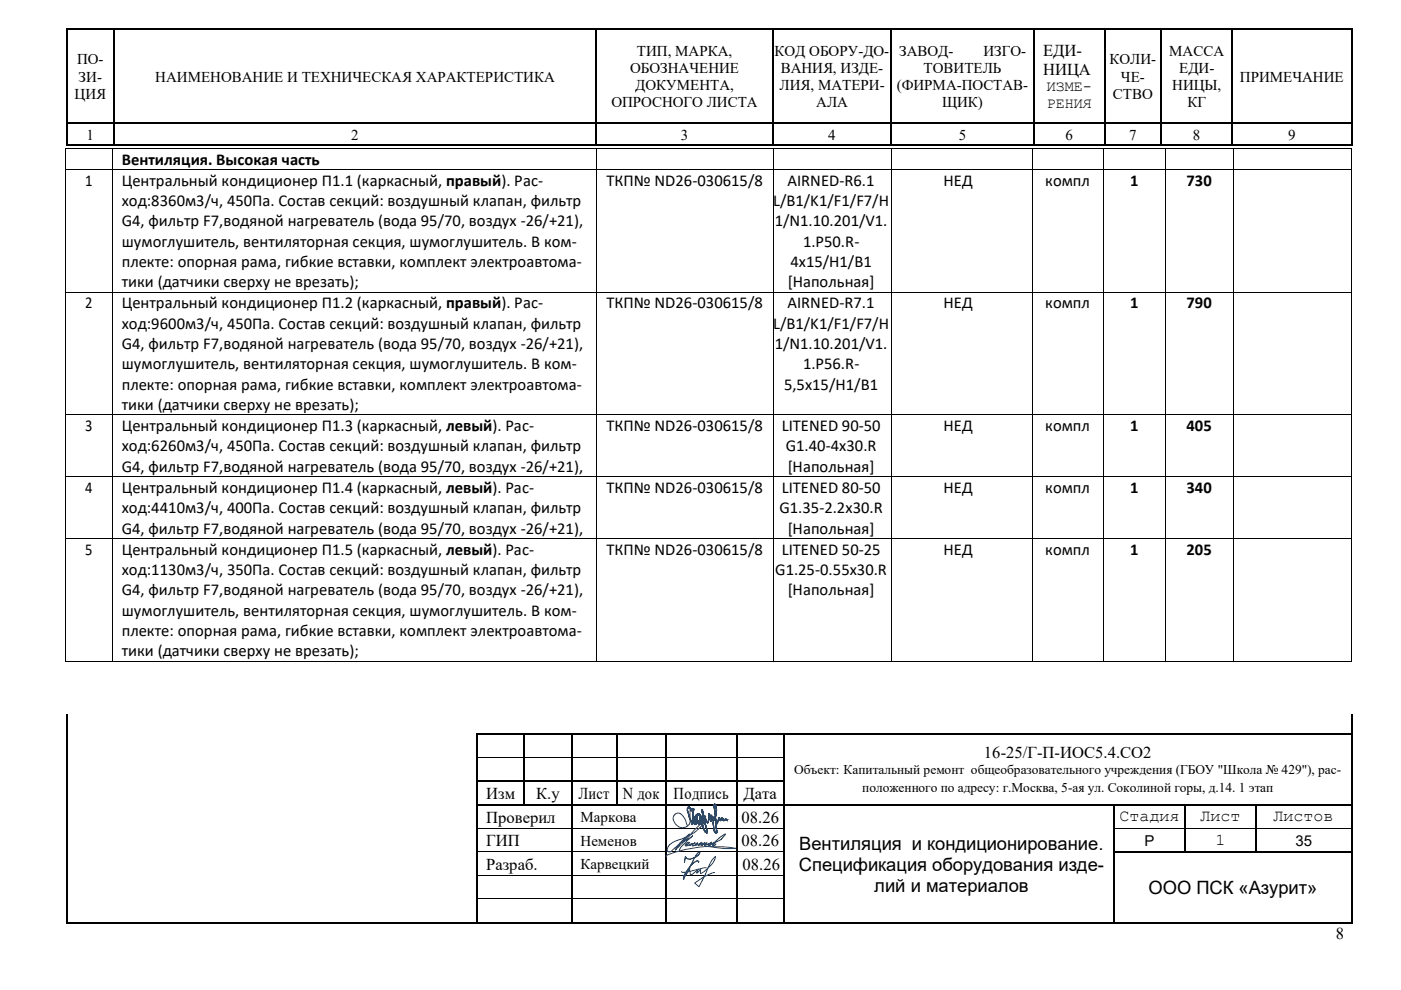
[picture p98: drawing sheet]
<svg xmlns="http://www.w3.org/2000/svg" width="297mm" height="210mm" viewBox="0 0 297 210" stroke-linecap="round" stroke-linejoin="round" font-family="sans-serif">
<defs><g id="words">
<g font-size="3.9">
<text x="169.4" y="184.6">Спецификация оборудования изде-</text>
<text x="169.5" y="180.1">Вентиляция и кондиционирование.</text>
<text x="185.4" y="189.1">лий и материалов</text>
<text x="243.5" y="189.6">ООО ПСК «Азурит»</text>
</g>
<g font-size="3.5">
<text x="221.1" y="11.8">ЕДИ-</text>
<text x="221.1" y="15.9">НИЦА</text>
<text x="25.8" y="34.9">Вентиляция. Высокая часть</text>
<text x="18.1" y="39.4">1</text>
<text x="25.8" y="39.4">Центральный кондиционер П1.1 (каркасный, правый). Рас-</text>
<text x="128.6" y="39.4">ТКП№ ND26-030615/8</text>
<text x="167" y="39.4">AIRNED-R6.1</text>
<text x="200.1" y="39.4">НЕД</text>
<text x="221.6" y="39.4">компл</text>
<text x="239.6" y="39.4">1</text>
<text x="251.6" y="39.4">730</text>
<text x="25.8" y="43.7">ход:8360м3/ч, 450Па. Состав секций: воздушный клапан, фильтр</text>
<text x="163.9" y="43.7">L/B1/K1/F1/F7/H</text>
<text x="25.8" y="48">G4, фильтр F7,водяной нагреватель (вода 95/70, воздух -26/+21),</text>
<text x="25.8" y="52.3">шумоглушитель, вентиляторная секция, шумоглушитель. В ком-</text>
<text x="164.3" y="48">1/N1.10.201/V1.</text>
<text x="170.3" y="52.3">1.P50.R-</text>
<text x="25.8" y="56.6">плекте: опорная рама, гибкие вставки, комплект электроавтома-</text>
<text x="167.6" y="56.6">4x15/H1/B1</text>
<text x="18.1" y="65.4">2</text>
<text x="25.8" y="65.4">Центральный кондиционер П1.2 (каркасный, правый). Рас-</text>
<text x="25.8" y="60.9">тики (датчики сверху не врезать);</text>
<text x="128.6" y="65.4">ТКП№ ND26-030615/8</text>
<text x="167" y="65.4">AIRNED-R7.1</text>
<text x="167" y="60.9">[Напольная]</text>
<text x="200.1" y="65.4">НЕД</text>
<text x="221.6" y="65.4">компл</text>
<text x="239.6" y="65.4">1</text>
<text x="251.6" y="65.4">790</text>
<text x="25.8" y="69.7">ход:9600м3/ч, 450Па. Состав секций: воздушный клапан, фильтр</text>
<text x="163.9" y="69.7">L/B1/K1/F1/F7/H</text>
<text x="25.8" y="74">G4, фильтр F7,водяной нагреватель (вода 95/70, воздух -26/+21),</text>
<text x="164.3" y="74">1/N1.10.201/V1.</text>
<text x="25.8" y="78.3">шумоглушитель, вентиляторная секция, шумоглушитель. В ком-</text>
<text x="25.8" y="82.6">плекте: опорная рама, гибкие вставки, комплект электроавтома-</text>
<text x="166.2" y="82.6">5,5x15/H1/B1</text>
<text x="170.3" y="78.3">1.P56.R-</text>
<text x="25.8" y="86.9">тики (датчики сверху не врезать);</text>
<text x="18.1" y="91.4">3</text>
<text x="25.8" y="91.4">Центральный кондиционер П1.3 (каркасный, левый). Рас-</text>
<text x="25.8" y="95.7">ход:6260м3/ч, 450Па. Состав секций: воздушный клапан, фильтр</text>
<text x="128.6" y="91.4">ТКП№ ND26-030615/8</text>
<text x="165.7" y="91.4">LITENED 90-50</text>
<text x="166.6" y="95.7">G1.40-4x30.R</text>
<text x="200.1" y="91.4">НЕД</text>
<text x="221.6" y="91.4">компл</text>
<text x="239.6" y="91.4">1</text>
<text x="251.6" y="91.4">405</text>
<text x="25.8" y="100">G4, фильтр F7,водяной нагреватель (вода 95/70, воздух -26/+21),</text>
<text x="167" y="100">[Напольная]</text>
<text x="18.1" y="104.5">4</text>
<text x="25.8" y="104.5">Центральный кондиционер П1.4 (каркасный, левый). Рас-</text>
<text x="128.6" y="104.5">ТКП№ ND26-030615/8</text>
<text x="165.7" y="104.5">LITENED 80-50</text>
<text x="200.1" y="104.5">НЕД</text>
<text x="221.6" y="104.5">компл</text>
<text x="239.6" y="104.5">1</text>
<text x="251.6" y="104.5">340</text>
<text x="25.8" y="108.8">ход:4410м3/ч, 400Па. Состав секций: воздушный клапан, фильтр</text>
<text x="25.8" y="113.1">G4, фильтр F7,водяной нагреватель (вода 95/70, воздух -26/+21),</text>
<text x="165.3" y="108.8">G1.35-2.2x30.R</text>
<text x="167" y="113.1">[Напольная]</text>
<text x="18.1" y="117.6">5</text>
<text x="25.8" y="117.6">Центральный кондиционер П1.5 (каркасный, левый). Рас-</text>
<text x="128.6" y="117.6">ТКП№ ND26-030615/8</text>
<text x="165.7" y="117.6">LITENED 50-25</text>
<text x="200.1" y="117.6">НЕД</text>
<text x="221.6" y="117.6">компл</text>
<text x="239.6" y="117.6">1</text>
<text x="251.6" y="117.6">205</text>
<text x="25.8" y="121.9">ход:1130м3/ч, 350Па. Состав секций: воздушный клапан, фильтр</text>
<text x="164.4" y="121.9">G1.25-0.55x30.R</text>
<text x="25.8" y="126.2">G4, фильтр F7,водяной нагреватель (вода 95/70, воздух -26/+21),</text>
<text x="25.8" y="130.5">шумоглушитель, вентиляторная секция, шумоглушитель. В ком-</text>
<text x="167" y="126.2">[Напольная]</text>
<text x="25.8" y="134.8">плекте: опорная рама, гибкие вставки, комплект электроавтома-</text>
<text x="25.8" y="139.1">тики (датчики сверху не врезать);</text>
<text x="208.6" y="160.7">16-25/Г-П-ИОС5.4.СО2</text>
<text x="103.1" y="169.4">Изм</text>
<text x="113.7" y="169.4">К.у</text>
<text x="122.6" y="169.4">Лист</text>
<text x="132.1" y="169.4">N док</text>
<text x="142.8" y="169.4">Подпись</text>
<text x="157.6" y="169.4">Дата</text>
<text x="103.1" y="174.4">Проверил</text>
<text x="103.1" y="179.5">ГИП</text>
<text x="157.2" y="174.4">08.26</text>
<text x="157.2" y="179.5">08.26</text>
<text x="237.4" y="174.1">Стадия</text>
<text x="254.5" y="174.1">Лист</text>
<text x="257.7" y="179.1">1</text>
<text x="270" y="174.1">Листов</text>
<text x="103.1" y="184.4">Разраб.</text>
<text x="157.4" y="184.4">08.26</text>
<text x="283.2" y="199.2">8</text>
</g>
<g font-size="3.2">
<text x="135" y="11.9">ТИП, МАРКА,</text>
<text x="164.2" y="11.9">КОД ОБОРУ-ДО-</text>
<text x="190.6" y="11.9">ЗАВОД-</text>
<text x="208.5" y="11.9">ИЗГО-</text>
<text x="247.9" y="11.9">МАССА</text>
<text x="16.3" y="13.7">ПО-</text>
<text x="16.7" y="17.3">ЗИ-</text>
<text x="32.9" y="17.3">НАИМЕНОВАНИЕ И ТЕХНИЧЕСКАЯ ХАРАКТЕРИСТИКА</text>
<text x="133.6" y="15.5">ОБОЗНАЧЕНИЕ</text>
<text x="165.5" y="15.5">ВАНИЯ, ИЗДЕ-</text>
<text x="195.8" y="15.5">ТОВИТЕЛЬ</text>
<text x="235.2" y="13.7">КОЛИ-</text>
<text x="237.7" y="17.3">ЧЕ-</text>
<text x="250" y="15.5">ЕДИ-</text>
<text x="262.9" y="17.3">ПРИМЕЧАНИЕ</text>
<text x="15.8" y="21">ЦИЯ</text>
<text x="129.6" y="22.8">ОПРОСНОГО ЛИСТА</text>
<text x="134.7" y="19.1">ДОКУМЕНТА,</text>
<text x="165.3" y="19.1">ЛИЯ, МАТЕРИ-</text>
<text x="173.1" y="22.8">АЛА</text>
<text x="190.1" y="19.1">(ФИРМА-ПОСТАВ-</text>
<text x="199.7" y="22.8">ЩИК)</text>
<text x="222" y="19.3">ИЗМЕ-</text>
<text x="222" y="22.9">РЕНИЯ</text>
<text x="236" y="21">СТВО</text>
<text x="248.5" y="19.1">НИЦЫ,</text>
<text x="251.8" y="22.8">КГ</text>
<text x="18.4" y="29.6">1</text>
<text x="74.5" y="29.6">2</text>
<text x="144.4" y="29.6">3</text>
<text x="175.6" y="29.6">4</text>
<text x="203.3" y="29.6">5</text>
<text x="225.9" y="29.6">6</text>
<text x="239.4" y="29.6">7</text>
<text x="252.9" y="29.6">8</text>
<text x="273.1" y="29.6">9</text>
<text x="123.1" y="174.3">Маркова</text>
<text x="123.1" y="179.3">Неменов</text>
<text x="242.7" y="179.3">Р</text>
<text x="274.7" y="179.3">35</text>
<text x="123.1" y="184.3">Карвецкий</text>
</g>
<g font-size="2.8">
<text x="168.4" y="164.1">Объект: Капитальный ремонт общеобразовательного учреждения (ГБОУ &quot;Школа № 429&quot;), рас-</text>
<text x="182.8" y="167.9">положенного по адресу: г.Москва, 5-ая ул. Соколиной горы, д.14. 1 этап</text>
</g>
</g></defs>
<g fill="#000">
<path d="M14 6h.3v.3h-.3zM24 6h.3v.3h-.3zM126.2 6h.4v.3h-.4zM163.7 6h.4v.3h-.4zM188.8 6h.3v.3h-.3zM219 6h.4v.3h-.4zM234.1 6h.3v.3h-.3zM246 6h.4v.3h-.4zM261.1 6h.3v.3h-.3zM286.4 6h.4v.3h-.4zM14 26h.3v.3h-.3zM14 30.6h.3v.3h-.3z"/>
<path d="M24 26h.3v.3h-.3zM24 30.6h.3v.3h-.3zM126.2 26h.4v.3h-.4zM126.2 30.6h.4v.3h-.4zM163.7 26h.4v.3h-.4zM163.7 30.6h.4v.3h-.4zM188.8 26h.3v.3h-.3zM188.8 30.6h.3v.3h-.3zM219 26h.4v.3h-.4zM219 30.6h.4v.3h-.4zM234.1 26h.3v.3h-.3zM234.1 30.6h.3v.3h-.3z"/>
<path d="M246 26h.4v.3h-.4zM246 30.6h.4v.3h-.4zM261.1 26h.3v.3h-.3zM261.1 30.6h.3v.3h-.3zM286.4 26h.4v.3h-.4zM286.4 30.6h.4v.3h-.4z"/>
</g>
<g fill="none" stroke="#000" stroke-width=".34">
<path d="M14.2 6.3v19.7M14.3 6.2h9.7M24.2 6.3v19.7M24.3 6.2h101.9M126.4 6.3v19.7M126.6 6.2h37.1M163.9 6.3v19.7M164.1 6.2h24.7M188.9 6.3v19.7M189.1 6.2h29.9M219.2 6.3v19.7M219.4 6.2h14.7"/>
<path d="M234.2 6.3v19.7M234.4 6.2h11.6M246.2 6.3v19.7M246.4 6.2h14.7M261.2 6.3v19.7M261.4 6.2h25M286.6 6.3v19.7M14.2 26.3v4.3M14.3 26.2h9.7M14.3 30.8h9.7M24.2 26.3v4.3M24.3 26.2h101.9"/>
<path d="M24.3 30.8h101.9M126.4 26.3v4.3M126.6 26.2h37.1M126.6 30.8h37.1M163.9 26.3v4.3M164.1 26.2h24.7M164.1 30.8h24.7M188.9 26.3v4.3M189.1 26.2h29.9M189.1 30.8h29.9M219.2 26.3v4.3M219.4 26.2h14.7"/>
<path d="M219.4 30.8h14.7M234.2 26.3v4.3M234.4 26.2h11.6M234.4 30.8h11.6M246.2 26.3v4.3M246.4 26.2h14.7M246.4 30.8h14.7M261.2 26.3v4.3M261.4 26.2h25M261.4 30.8h25M286.6 26.3v4.3"/>
</g>
<g fill="#fff">
<path d="M14 151.2h272.4v.2h-272.4z"/>
<path d="M286.4 151.2h.4v.2h-.4z"/>
</g>
<path d="M14.2 151.4v4M286.6 151.4v4" fill="none" stroke="#000" stroke-width=".34"/>
<path d="M14 155.4h.3v.4h-.3z" fill="#000"/>
<path d="M14.3 155.4h86.7v.2h-86.7z" fill="#fff"/>
<g fill="#000">
<path d="M101 155.4h.3v.4h-.3zM111 155.4h.3v.4h-.3zM121 155.4h.4v.4h-.4zM130.6 155.4h.3v.4h-.3zM141 155.4h.3v.4h-.3zM156 155.4h.4v.4h-.4zM166 155.4h.4v.4h-.4zM286.4 155.4h.4v.4h-.4zM14 160.4h.3v.4h-.3zM14 165.5h.3v.3h-.3zM14 170.5h.3v.3h-.3zM14 175.5h.3v.3h-.3z"/>
<path d="M101 160.4h.3v.4h-.3zM101 165.5h.3v.3h-.3zM101 170.5h.3v.3h-.3zM101 175.5h.3v.3h-.3zM111 160.4h.3v.4h-.3zM111 165.5h.3v.3h-.3zM111 170.5h.3v.3h-.3zM121 160.4h.4v.4h-.4zM121 165.5h.4v.3h-.4zM121 170.5h.4v.3h-.4zM121 175.5h.4v.3h-.4zM130.6 160.4h.3v.4h-.3z"/>
<path d="M130.6 165.5h.3v.3h-.3zM130.6 170.5h.3v.3h-.3zM141 160.4h.3v.4h-.3zM141 165.5h.3v.3h-.3zM141 170.5h.3v.3h-.3zM141 175.5h.3v.3h-.3zM156 160.4h.4v.4h-.4zM156 165.5h.4v.3h-.4zM156 170.5h.4v.3h-.4zM156 175.5h.4v.3h-.4zM166 160.4h.4v.4h-.4zM166 165.5h.4v.3h-.4z"/>
<path d="M166 170.5h.4v.3h-.4zM166 175.5h.4v.3h-.4zM236 170.5h.4v.3h-.4zM236 175.5h.4v.3h-.4zM251 170.5h.4v.3h-.4zM251 175.5h.4v.3h-.4zM266.1 170.5h.3v.3h-.3zM266.1 175.5h.3v.3h-.3zM286.4 160.4h.4v.4h-.4zM286.4 165.5h.4v.3h-.4zM286.4 170.5h.4v.3h-.4zM286.4 175.5h.4v.3h-.4z"/>
<path d="M14 180.5h.3v.3h-.3zM14 185.5h.3v.3h-.3zM14 190.5h.3v.3h-.3zM14 195.5h.3v.4h-.3zM101 180.5h.3v.3h-.3zM101 185.5h.3v.3h-.3zM101 190.5h.3v.3h-.3zM101 195.5h.3v.4h-.3zM121 180.5h.4v.3h-.4zM121 185.5h.4v.3h-.4zM121 190.5h.4v.3h-.4zM121 195.5h.4v.4h-.4z"/>
<path d="M141 180.5h.3v.3h-.3zM141 185.5h.3v.3h-.3zM141 190.5h.3v.3h-.3zM141 195.5h.3v.4h-.3zM156 180.5h.4v.3h-.4zM156 185.5h.4v.3h-.4zM156 190.5h.4v.3h-.4zM156 195.5h.4v.4h-.4zM166 180.5h.4v.3h-.4zM166 185.5h.4v.3h-.4zM166 190.5h.4v.3h-.4zM166 195.5h.4v.4h-.4z"/>
<path d="M236 180.5h.4v.3h-.4zM236 185.5h.4v.3h-.4zM236 190.5h.4v.3h-.4zM236 195.5h.4v.4h-.4zM251 180.5h.4v.3h-.4zM266.1 180.5h.3v.3h-.3zM286.4 180.5h.4v.3h-.4zM286.4 185.5h.4v.3h-.4zM286.4 190.5h.4v.3h-.4zM286.4 195.5h.4v.4h-.4z"/>
</g>
<g fill="none" stroke="#000" stroke-width=".34">
<path d="M14.2 155.8v4.6M101.2 155.8v4.6M101.3 155.6h9.7M111.2 155.8v4.6M111.3 155.6h9.7M121.2 155.8v4.6M121.4 155.6h9.2M130.7 155.8v4.6M130.9 155.6h10.1M141.2 155.8v4.6M141.3 155.6h14.7M156.2 155.8v4.6"/>
<path d="M156.4 155.6h9.6M166.2 155.8v4.6M166.4 155.6h120M286.6 155.8v4.6M14.2 160.8v4.7M14.2 165.8v4.7M14.2 170.8v4.7M14.2 175.8v4.7M101.2 160.8v4.7M101.2 165.8v4.7M101.2 170.8v4.7M101.2 175.8v4.7"/>
<path d="M101.3 165.7h9.7M101.3 170.6h9.7M111.2 160.8v4.7M111.2 165.8v4.7M111.3 165.7h9.7M111.3 170.6h9.7M121.2 160.8v4.7M121.2 165.8v4.7M121.2 170.8v4.7M121.2 175.8v4.7M121.4 165.7h9.2M121.4 170.6h9.2"/>
<path d="M130.7 160.8v4.7M130.7 165.8v4.7M130.9 165.7h10.1M130.9 170.6h10.1M141.2 160.8v4.7M141.2 165.8v4.7M141.2 170.8v4.7M141.2 175.8v4.7M141.3 165.7h14.7M141.3 170.6h14.7M156.2 160.8v4.7M156.2 165.8v4.7"/>
<path d="M156.2 170.8v4.7M156.2 175.8v4.7M156.4 165.7h9.6M156.4 170.6h9.6M166.2 160.8v4.7M166.2 165.8v4.7M166.2 170.8v4.7M166.2 175.8v4.7M166.4 170.6h69.6M236.2 170.8v4.7M236.2 175.8v4.7M236.4 170.6h14.6"/>
<path d="M251.2 170.8v4.7M251.2 175.8v4.7M251.4 170.6h14.7M266.2 170.8v4.7M266.2 175.8v4.7M266.4 170.6h20M286.6 160.8v4.7M286.6 165.8v4.7M286.6 170.8v4.7M286.6 175.8v4.7M14.2 180.8v4.7M14.2 185.8v4.7"/>
<path d="M14.2 190.8v4.7M14.3 195.7h86.7M101.2 180.8v4.7M101.2 185.8v4.7M101.2 190.8v4.7M101.3 195.7h19.7M121.2 180.8v4.7M121.2 185.8v4.7M121.2 190.8v4.7M121.4 195.7h19.6M141.2 180.8v4.7M141.2 185.8v4.7"/>
<path d="M141.2 190.8v4.7M141.3 195.7h14.7M156.2 180.8v4.7M156.2 185.8v4.7M156.2 190.8v4.7M156.4 195.7h9.6M166.2 180.8v4.7M166.2 185.8v4.7M166.2 190.8v4.7M166.4 195.7h69.6M236.2 180.8v4.7M236.2 185.8v4.7"/>
<path d="M236.2 190.8v4.7M236.4 180.7h14.6M236.4 195.7h50M251.4 180.7h14.7M266.4 180.7h20M286.6 180.8v4.7M286.6 185.8v4.7M286.6 190.8v4.7"/>
</g>
<g fill="none" stroke="#000" stroke-width=".21">
<path d="M101.3 160.5h9.7M101.3 175.6h19.7M111.3 160.5h9.7M121.4 160.5h9.2M121.4 175.6h19.6M130.9 160.5h10.1M141.3 160.5h14.7M141.3 175.6h14.7M156.4 160.5h9.6M156.4 175.6h9.6M236.4 175.6h14.6M251.4 175.6h14.7"/>
<path d="M266.4 175.6h20M101.3 180.6h19.7M101.3 185.6h19.7M101.3 190.6h19.7M121.4 180.6h19.6M121.4 185.6h19.6M121.4 190.6h19.6M141.3 180.6h14.7M141.3 185.6h14.7M141.3 190.6h14.7M156.4 180.6h9.6M156.4 185.6h9.6"/>
<path d="M156.4 190.6h9.6"/>
</g>
<path d="M144.1 178.9l2.1-2.1-3.8 3.7-.4 .1-.5-.1 .1-.9 .5-.6 1-.6 2-.7 1.9-1 1.7-1.6a.21 .21 0 0 0 .1-.2 .21 .21 0 0 0-.3-.1l-5.3 5.5 .3-.8 .8-.8 1.6-.8 1-.7-2.3 2.2-.5 .9M145.3 179.2l.6-.3 .3-.3-.7 .2a.3 .3 0 0 0-.2 .5 .3 .3 0 0 0 .5 0l.8-.4-.5 .3h.3l1-.5-.5 .3a.22 .22 0 0 0-.1 .3 .22 .22 0 0 0 .3 0l.8-.6-.3 .3a.16 .16 0 0 0-.2 .1 .16 .16 0 0 0 .1 .2 .16 .16 0 0 0 .2-.1l1.1-.6-.8 .6 1.5-.5-.8 .6 1.2-.6-.6 .5 .2 .1 1.4-.7-.8 .6 .6-.1 2.2-1.1 .9-1.2-1.1 .7-1.4 1.3a.27 .27 0 0 0-.2 .4 .27 .27 0 0 0 .4 0l.3-.3-1.1 .2a.25 .25 0 0 0-.3 .3 .25 .25 0 0 0 .4 .1l2.8 .4h2.4l-2.5-.4h-4.2l-1.2 .1-2.9 .5-2.5 .7-1.3 .5-.1 .4M146.3 171.4v2.9l-.3 .6-.5 .4-.7 .2-.9-.2-.9-.8-.3-1.1 .2-.5 .4-.4 .4-.1 .6 .1 .9 1.1 .5 1.4" fill="none" stroke="#0052a5" stroke-width=".21"/>
<path d="M145.1 182.8l.2-1.2a1.02 1.02 0 0 0 1.6 .4 1.57 1.57 0 0 0 1.4-1.3 3.6 3.6 0 0 0-1.4 2l-2 3.7a4.6 4.6 0 0 1 1.6-2.9l1.1-.9h.5v.2M146.3 184.2l.1 1.3 .4-.1 1.3-1.1-.4 .8 .8-.8v.9a5.9 5.9 0 0 0 3.2-3.6 6.5 6.5 0 0 0-2 3.4l-1.5 3-.9-.8 2-1.3a4.3 4.3 0 0 1 2.2-.9M149.8 184l-2.2 .4a7.2 7.2 0 0 1-3 .5l-.1-.1" fill="none" stroke="#00f" stroke-width=".21"/>
<path d="M146.5 171.9h.1" fill="none" stroke="#0052a5" stroke-width=".21"/>
<path d="M146.5 171.9h.1" fill="none" stroke="#0052a5" stroke-width=".21"/>
<path d="M146.5 171.8h.1" fill="none" stroke="#0052a5" stroke-width=".21"/>
<path d="M146.5 171.8h.1" fill="none" stroke="#0052a5" stroke-width=".21"/>
<path d="M146.5 171.7h.1" fill="none" stroke="#0052a5" stroke-width=".21"/>
<path d="M146.5 171.7h.1" fill="none" stroke="#0052a5" stroke-width=".21"/>
<path d="M146.5 171.7h.1" fill="none" stroke="#0052a5" stroke-width=".21"/>
<path d="M146.5 171.7h.1" fill="none" stroke="#0052a5" stroke-width=".21"/>
<path d="M146.5 171.7h.1" fill="none" stroke="#0052a5" stroke-width=".21"/>
<path d="M146.5 171.7h.1" fill="none" stroke="#0052a5" stroke-width=".21"/>
<path d="M146.5 171.7h.1" fill="none" stroke="#0052a5" stroke-width=".21"/>
<path d="M146.5 171.7h.1" fill="none" stroke="#0052a5" stroke-width=".21"/>
<path d="M146.5 171.7h.1" fill="none" stroke="#0052a5" stroke-width=".21"/>
<path d="M146.5 171.7h.1" fill="none" stroke="#0052a5" stroke-width=".21"/>
<path d="M146.5 171.6h.1" fill="none" stroke="#0052a5" stroke-width=".21"/>
<path d="M146.5 171.6h.1" fill="none" stroke="#0052a5" stroke-width=".21"/>
<path d="M146.5 171.6h.1" fill="none" stroke="#0052a5" stroke-width=".21"/>
<path d="M146.5 171.6h.1" fill="none" stroke="#0052a5" stroke-width=".21"/>
<path d="M146.5 171.6h.1" fill="none" stroke="#0052a5" stroke-width=".21"/>
<path d="M146.5 171.6h.1" fill="none" stroke="#0052a5" stroke-width=".21"/>
<path d="M146.5 171.5h.1" fill="none" stroke="#0052a5" stroke-width=".21"/>
<path d="M146.5 171.5h.1" fill="none" stroke="#0052a5" stroke-width=".21"/>
<path d="M146.5 171.5h.1" fill="none" stroke="#0052a5" stroke-width=".21"/>
<path d="M146.5 171.5h.1" fill="none" stroke="#0052a5" stroke-width=".21"/>
<path d="M146.5 171.5h.1" fill="none" stroke="#0052a5" stroke-width=".21"/>
<path d="M146.5 171.5h.1" fill="none" stroke="#0052a5" stroke-width=".21"/>
<path d="M146.4 171.4h.1" fill="none" stroke="#0052a5" stroke-width=".21"/>
<path d="M146.4 171.4h.1" fill="none" stroke="#0052a5" stroke-width=".21"/>
<path d="M146.4 171.4h.1" fill="none" stroke="#0052a5" stroke-width=".21"/>
<path d="M146.4 171.4h.1" fill="none" stroke="#0052a5" stroke-width=".21"/>
<path d="M146.4 171.4h.1" fill="none" stroke="#0052a5" stroke-width=".21"/>
<path d="M146.4 171.4h.1" fill="none" stroke="#0052a5" stroke-width=".21"/>
<path d="M146.4 171.4h.1" fill="none" stroke="#0052a5" stroke-width=".21"/>
<path d="M146.4 171.4h.1" fill="none" stroke="#0052a5" stroke-width=".21"/>
<path d="M146.4 171.4h.1" fill="none" stroke="#0052a5" stroke-width=".21"/>
<path d="M146.4 171.4h.1" fill="none" stroke="#0052a5" stroke-width=".21"/>
<path d="M146.4 171.4h.1" fill="none" stroke="#0052a5" stroke-width=".21"/>
<path d="M146.4 171.4h.1" fill="none" stroke="#0052a5" stroke-width=".21"/>
<path d="M146.4 171.3h.1" fill="none" stroke="#0052a5" stroke-width=".21"/>
<path d="M146.4 171.3h.1" fill="none" stroke="#0052a5" stroke-width=".21"/>
<path d="M146.4 171.3h.1" fill="none" stroke="#0052a5" stroke-width=".21"/>
<path d="M146.4 171.3h.1" fill="none" stroke="#0052a5" stroke-width=".21"/>
<path d="M146.4 171.3h.1" fill="none" stroke="#0052a5" stroke-width=".21"/>
<path d="M146.3 171.3h.1" fill="none" stroke="#0052a5" stroke-width=".21"/>
<path d="M146.3 171.3h.1" fill="none" stroke="#0052a5" stroke-width=".21"/>
<path d="M146.3 171.3h.1" fill="none" stroke="#0052a5" stroke-width=".21"/>
<path d="M146.3 171.3h.1" fill="none" stroke="#0052a5" stroke-width=".21"/>
<path d="M146.3 171.3h.1" fill="none" stroke="#0052a5" stroke-width=".21"/>
<path d="M146.3 171.3h.1" fill="none" stroke="#0052a5" stroke-width=".21"/>
<path d="M146.3 171.3h.1" fill="none" stroke="#0052a5" stroke-width=".21"/>
<path d="M146.3 171.3h.1" fill="none" stroke="#0052a5" stroke-width=".21"/>
<path d="M146.3 171.2h.1" fill="none" stroke="#0052a5" stroke-width=".21"/>
<path d="M146.3 171.2h.1" fill="none" stroke="#0052a5" stroke-width=".21"/>
<path d="M146.3 171.2h.1" fill="none" stroke="#0052a5" stroke-width=".21"/>
<path d="M146.3 171.2h.1" fill="none" stroke="#0052a5" stroke-width=".21"/>
<path d="M146.3 171.2h.1" fill="none" stroke="#0052a5" stroke-width=".21"/>
<path d="M146.3 171.2h.1" fill="none" stroke="#0052a5" stroke-width=".21"/>
<path d="M146.3 171.2h.1" fill="none" stroke="#0052a5" stroke-width=".21"/>
<path d="M146.3 171.2h.1" fill="none" stroke="#0052a5" stroke-width=".21"/>
<path d="M146.3 171.2h.1" fill="none" stroke="#0052a5" stroke-width=".21"/>
<path d="M146.3 171.2h.1" fill="none" stroke="#0052a5" stroke-width=".21"/>
<path d="M146.3 171.2h.1" fill="none" stroke="#0052a5" stroke-width=".21"/>
<path d="M146.3 171.2h.1" fill="none" stroke="#0052a5" stroke-width=".21"/>
<path d="M146.3 171.2h.1" fill="none" stroke="#0052a5" stroke-width=".21"/>
<path d="M146.3 171.2h.1" fill="none" stroke="#0052a5" stroke-width=".21"/>
<path d="M146.3 171.2h.1" fill="none" stroke="#0052a5" stroke-width=".21"/>
<path d="M146.2 171.2h.1" fill="none" stroke="#0052a5" stroke-width=".21"/>
<path d="M146.2 171.2h.1" fill="none" stroke="#0052a5" stroke-width=".21"/>
<path d="M146.2 171.2h.1" fill="none" stroke="#0052a5" stroke-width=".21"/>
<path d="M146.2 171.2h.1" fill="none" stroke="#0052a5" stroke-width=".21"/>
<path d="M146.2 171.2h.1" fill="none" stroke="#0052a5" stroke-width=".21"/>
<path d="M146.2 171.2h.1" fill="none" stroke="#0052a5" stroke-width=".21"/>
<path d="M146.2 171.2h.1" fill="none" stroke="#0052a5" stroke-width=".21"/>
<path d="M146.2 171.2h.1" fill="none" stroke="#0052a5" stroke-width=".21"/>
<path d="M146.2 171.2h.1" fill="none" stroke="#0052a5" stroke-width=".21"/>
<path d="M146.2 171.2h.1" fill="none" stroke="#0052a5" stroke-width=".21"/>
<path d="M146.2 171.2h.1" fill="none" stroke="#0052a5" stroke-width=".21"/>
<path d="M146.2 171.2h.1" fill="none" stroke="#0052a5" stroke-width=".21"/>
<path d="M146.1 171.2h.1" fill="none" stroke="#0052a5" stroke-width=".21"/>
<path d="M146.1 171.2h.1" fill="none" stroke="#0052a5" stroke-width=".21"/>
<path d="M146.1 171.2h.1" fill="none" stroke="#0052a5" stroke-width=".21"/>
<path d="M146.1 171.2h.1" fill="none" stroke="#0052a5" stroke-width=".21"/>
<path d="M146.1 171.2h.1" fill="none" stroke="#0052a5" stroke-width=".21"/>
<path d="M146.1 171.2h.1" fill="none" stroke="#0052a5" stroke-width=".21"/>
<path d="M146.1 171.1h.1" fill="none" stroke="#0052a5" stroke-width=".21"/>
<path d="M146.1 171.2h.1" fill="none" stroke="#0052a5" stroke-width=".21"/>
<path d="M146.1 171.1h.1" fill="none" stroke="#0052a5" stroke-width=".21"/>
<path d="M146.1 171.1h.1" fill="none" stroke="#0052a5" stroke-width=".21"/>
<path d="M146 171.1h.1" fill="none" stroke="#0052a5" stroke-width=".21"/>
<path d="M146 171.1h.1" fill="none" stroke="#0052a5" stroke-width=".21"/>
<path d="M146 171.1h.1" fill="none" stroke="#0052a5" stroke-width=".21"/>
<path d="M146 171.1h.1" fill="none" stroke="#0052a5" stroke-width=".21"/>
<path d="M146 171.1h.1" fill="none" stroke="#0052a5" stroke-width=".21"/>
<path d="M146 171.1h.1" fill="none" stroke="#0052a5" stroke-width=".21"/>
<path d="M146 171.1h.1" fill="none" stroke="#0052a5" stroke-width=".21"/>
<path d="M146 171.1h.1" fill="none" stroke="#0052a5" stroke-width=".21"/>
<path d="M146 171.1h.1" fill="none" stroke="#0052a5" stroke-width=".21"/>
<path d="M146 171.1h.1" fill="none" stroke="#0052a5" stroke-width=".21"/>
<path d="M146 171.1h.1" fill="none" stroke="#0052a5" stroke-width=".21"/>
<path d="M146 171.1h.1" fill="none" stroke="#0052a5" stroke-width=".21"/>
<path d="M146 171.1h.1" fill="none" stroke="#0052a5" stroke-width=".21"/>
<path d="M146 171.1h.1" fill="none" stroke="#0052a5" stroke-width=".21"/>
<path d="M146 171.1h.1" fill="none" stroke="#0052a5" stroke-width=".21"/>
<path d="M146 171.1h.1" fill="none" stroke="#0052a5" stroke-width=".21"/>
<path d="M146 171.1h.1" fill="none" stroke="#0052a5" stroke-width=".21"/>
<path d="M146 171.2h.1" fill="none" stroke="#0052a5" stroke-width=".21"/>
<path d="M145.9 171.2h.1" fill="none" stroke="#0052a5" stroke-width=".21"/>
<path d="M145.9 171.2h.1" fill="none" stroke="#0052a5" stroke-width=".21"/>
<path d="M145.9 171.2h.1" fill="none" stroke="#0052a5" stroke-width=".21"/>
<path d="M145.9 171.2h.1" fill="none" stroke="#0052a5" stroke-width=".21"/>
<path d="M145.9 171.2h.1" fill="none" stroke="#0052a5" stroke-width=".21"/>
<path d="M145.9 171.2h.1" fill="none" stroke="#0052a5" stroke-width=".21"/>
<path d="M145.9 171.2h.1" fill="none" stroke="#0052a5" stroke-width=".21"/>
<path d="M145.9 171.2h.1" fill="none" stroke="#0052a5" stroke-width=".21"/>
<path d="M145.9 171.2h.1" fill="none" stroke="#0052a5" stroke-width=".21"/>
<path d="M145.9 171.2h.1" fill="none" stroke="#0052a5" stroke-width=".21"/>
<path d="M145.9 171.2h.1" fill="none" stroke="#0052a5" stroke-width=".21"/>
<path d="M145.9 171.2h.1" fill="none" stroke="#0052a5" stroke-width=".21"/>
<path d="M145.9 171.2h.1" fill="none" stroke="#0052a5" stroke-width=".21"/>
<path d="M145.9 171.2h.1" fill="none" stroke="#0052a5" stroke-width=".21"/>
<path d="M145.8 171.2h.1" fill="none" stroke="#0052a5" stroke-width=".21"/>
<path d="M145.8 171.2h.1" fill="none" stroke="#0052a5" stroke-width=".21"/>
<path d="M145.8 171.2h.1" fill="none" stroke="#0052a5" stroke-width=".21"/>
<path d="M145.8 171.2h.1" fill="none" stroke="#0052a5" stroke-width=".21"/>
<path d="M145.8 171.2h.1" fill="none" stroke="#0052a5" stroke-width=".21"/>
<path d="M145.8 171.2h.1" fill="none" stroke="#0052a5" stroke-width=".21"/>
<path d="M145.8 171.2h.1" fill="none" stroke="#0052a5" stroke-width=".21"/>
<path d="M145.8 171.2h.1" fill="none" stroke="#0052a5" stroke-width=".21"/>
<path d="M145.8 171.2h.1" fill="none" stroke="#0052a5" stroke-width=".21"/>
<path d="M145.8 171.2h.1" fill="none" stroke="#0052a5" stroke-width=".21"/>
<path d="M145.8 171.2h.1" fill="none" stroke="#0052a5" stroke-width=".21"/>
<path d="M145.8 171.2h.1" fill="none" stroke="#0052a5" stroke-width=".21"/>
<path d="M145.8 171.3h.1" fill="none" stroke="#0052a5" stroke-width=".21"/>
<path d="M145.8 171.3h.1" fill="none" stroke="#0052a5" stroke-width=".21"/>
<path d="M145.8 171.3h.1" fill="none" stroke="#0052a5" stroke-width=".21"/>
<path d="M145.8 171.3h.1" fill="none" stroke="#0052a5" stroke-width=".21"/>
<path d="M145.8 171.3h.1" fill="none" stroke="#0052a5" stroke-width=".21"/>
<path d="M145.8 171.3h.1" fill="none" stroke="#0052a5" stroke-width=".21"/>
<path d="M145.8 171.3h.1" fill="none" stroke="#0052a5" stroke-width=".21"/>
<path d="M145.8 171.3h.1" fill="none" stroke="#0052a5" stroke-width=".21"/>
<path d="M145.8 171.3h.1" fill="none" stroke="#0052a5" stroke-width=".21"/>
<path d="M145.8 171.3h.1" fill="none" stroke="#0052a5" stroke-width=".21"/>
<path d="M145.8 171.3h.1" fill="none" stroke="#0052a5" stroke-width=".21"/>
<path d="M145.8 171.3h.1" fill="none" stroke="#0052a5" stroke-width=".21"/>
<path d="M145.8 171.4h.1" fill="none" stroke="#0052a5" stroke-width=".21"/>
<path d="M145.8 171.4h.1" fill="none" stroke="#0052a5" stroke-width=".21"/>
<path d="M145.8 171.4h.1" fill="none" stroke="#0052a5" stroke-width=".21"/>
<path d="M145.8 171.4h.1" fill="none" stroke="#0052a5" stroke-width=".21"/>
<path d="M145.8 171.4h.1" fill="none" stroke="#0052a5" stroke-width=".21"/>
<path d="M145.8 171.4h.1" fill="none" stroke="#0052a5" stroke-width=".21"/>
<path d="M145.8 171.4h.1" fill="none" stroke="#0052a5" stroke-width=".21"/>
<path d="M145.8 171.4h.1" fill="none" stroke="#0052a5" stroke-width=".21"/>
<path d="M145.8 171.5h.1" fill="none" stroke="#0052a5" stroke-width=".21"/>
<path d="M145.8 171.5h.1" fill="none" stroke="#0052a5" stroke-width=".21"/>
<path d="M145.8 171.5h.1" fill="none" stroke="#0052a5" stroke-width=".21"/>
<path d="M145.8 171.5h.1" fill="none" stroke="#0052a5" stroke-width=".21"/>
<path d="M145.8 171.5h.1" fill="none" stroke="#0052a5" stroke-width=".21"/>
<path d="M145.8 171.5h.1" fill="none" stroke="#0052a5" stroke-width=".21"/>
<path d="M145.8 171.6h.1" fill="none" stroke="#0052a5" stroke-width=".21"/>
<path d="M145.8 171.6h.1" fill="none" stroke="#0052a5" stroke-width=".21"/>
<path d="M145.8 171.6h.1" fill="none" stroke="#0052a5" stroke-width=".21"/>
<path d="M145.8 171.6h.1" fill="none" stroke="#0052a5" stroke-width=".21"/>
<path d="M145.8 171.6h.1" fill="none" stroke="#0052a5" stroke-width=".21"/>
<path d="M145.8 171.6h.1" fill="none" stroke="#0052a5" stroke-width=".21"/>
<path d="M145.8 171.7h.1" fill="none" stroke="#0052a5" stroke-width=".21"/>
<path d="M145.8 171.7h.1" fill="none" stroke="#0052a5" stroke-width=".21"/>
<path d="M145.8 171.7h.1" fill="none" stroke="#0052a5" stroke-width=".21"/>
<path d="M145.8 171.7h.1" fill="none" stroke="#0052a5" stroke-width=".21"/>
<path d="M145.8 171.7h.1" fill="none" stroke="#0052a5" stroke-width=".21"/>
<path d="M145.8 171.7h.1" fill="none" stroke="#0052a5" stroke-width=".21"/>
<path d="M145.8 171.7h.1" fill="none" stroke="#0052a5" stroke-width=".21"/>
<path d="M145.8 171.7h.1" fill="none" stroke="#0052a5" stroke-width=".21"/>
<path d="M145.8 171.8h.1" fill="none" stroke="#0052a5" stroke-width=".21"/>
<path d="M145.8 171.8h.1" fill="none" stroke="#0052a5" stroke-width=".21"/>
<path d="M145.8 171.8h.1" fill="none" stroke="#0052a5" stroke-width=".21"/>
<path d="M145.8 171.8h.1" fill="none" stroke="#0052a5" stroke-width=".21"/>
<path d="M145.8 171.8h.1" fill="none" stroke="#0052a5" stroke-width=".21"/>
<path d="M145.8 171.8h.1" fill="none" stroke="#0052a5" stroke-width=".21"/>
<path d="M145.8 171.9h.1" fill="none" stroke="#0052a5" stroke-width=".21"/>
<path d="M145.8 171.9h.1" fill="none" stroke="#0052a5" stroke-width=".21"/>
<path d="M145.8 171.9h.1" fill="none" stroke="#0052a5" stroke-width=".21"/>
<path d="M145.8 171.9h.1" fill="none" stroke="#0052a5" stroke-width=".21"/>
<path d="M145.8 171.9h.1" fill="none" stroke="#0052a5" stroke-width=".21"/>
<path d="M145.8 171.9h.1" fill="none" stroke="#0052a5" stroke-width=".21"/>
<path d="M145.8 172h.1" fill="none" stroke="#0052a5" stroke-width=".21"/>
<path d="M145.8 172h.1" fill="none" stroke="#0052a5" stroke-width=".21"/>
<path d="M145.8 172h.1" fill="none" stroke="#0052a5" stroke-width=".21"/>
<path d="M145.8 172h.1" fill="none" stroke="#0052a5" stroke-width=".21"/>
<path d="M145.8 172h.1" fill="none" stroke="#0052a5" stroke-width=".21"/>
<path d="M145.8 172h.1" fill="none" stroke="#0052a5" stroke-width=".21"/>
<path d="M145.8 172h.1" fill="none" stroke="#0052a5" stroke-width=".21"/>
<path d="M145.8 172h.1" fill="none" stroke="#0052a5" stroke-width=".21"/>
<path d="M145.8 172.1h.1" fill="none" stroke="#0052a5" stroke-width=".21"/>
<path d="M145.8 172.1h.1" fill="none" stroke="#0052a5" stroke-width=".21"/>
<path d="M145.9 172.1h.1" fill="none" stroke="#0052a5" stroke-width=".21"/>
<path d="M145.9 172.1h.1" fill="none" stroke="#0052a5" stroke-width=".21"/>
<path d="M145.9 172.2h.1" fill="none" stroke="#0052a5" stroke-width=".21"/>
<path d="M145.9 172.2h.1" fill="none" stroke="#0052a5" stroke-width=".21"/>
<path d="M145.9 172.3h.1" fill="none" stroke="#0052a5" stroke-width=".21"/>
<path d="M145.9 172.3h.1" fill="none" stroke="#0052a5" stroke-width=".21"/>
<path d="M145.9 172.3h.1" fill="none" stroke="#0052a5" stroke-width=".21"/>
<path d="M145.9 172.3h.1" fill="none" stroke="#0052a5" stroke-width=".21"/>
<path d="M146 172.3h.1" fill="none" stroke="#0052a5" stroke-width=".21"/>
<path d="M146 172.3h.1" fill="none" stroke="#0052a5" stroke-width=".21"/>
<path d="M146 172.4h.1" fill="none" stroke="#0052a5" stroke-width=".21"/>
<path d="M146 172.4h.1" fill="none" stroke="#0052a5" stroke-width=".21"/>
<path d="M146 172.4h.1" fill="none" stroke="#0052a5" stroke-width=".21"/>
<path d="M146 172.4h.1" fill="none" stroke="#0052a5" stroke-width=".21"/>
<path d="M146 172.5h.1" fill="none" stroke="#0052a5" stroke-width=".21"/>
<path d="M146 172.5h.1" fill="none" stroke="#0052a5" stroke-width=".21"/>
<path d="M146 172.5h.1" fill="none" stroke="#0052a5" stroke-width=".21"/>
<path d="M146 172.5h.1" fill="none" stroke="#0052a5" stroke-width=".21"/>
<path d="M146 172.6h.1" fill="none" stroke="#0052a5" stroke-width=".21"/>
<path d="M146 172.6h.1" fill="none" stroke="#0052a5" stroke-width=".21"/>
<path d="M146 172.6h.1" fill="none" stroke="#0052a5" stroke-width=".21"/>
<path d="M146 172.6h.1" fill="none" stroke="#0052a5" stroke-width=".21"/>
<path d="M146 172.7h.1" fill="none" stroke="#0052a5" stroke-width=".21"/>
<path d="M146 172.7h.1" fill="none" stroke="#0052a5" stroke-width=".21"/>
<path d="M146 172.8h.1" fill="none" stroke="#0052a5" stroke-width=".21"/>
<path d="M146 172.8h.1" fill="none" stroke="#0052a5" stroke-width=".21"/>
<path d="M146.1 172.8h.1" fill="none" stroke="#0052a5" stroke-width=".21"/>
<path d="M146.1 172.8h.1" fill="none" stroke="#0052a5" stroke-width=".21"/>
<path d="M146.1 172.9h.1" fill="none" stroke="#0052a5" stroke-width=".21"/>
<path d="M146.1 172.9h.1" fill="none" stroke="#0052a5" stroke-width=".21"/>
<path d="M146.1 173h.1" fill="none" stroke="#0052a5" stroke-width=".21"/>
<path d="M146.1 173h.1" fill="none" stroke="#0052a5" stroke-width=".21"/>
<path d="M146.1 173h.1" fill="none" stroke="#0052a5" stroke-width=".21"/>
<path d="M146.1 173h.1" fill="none" stroke="#0052a5" stroke-width=".21"/>
<path d="M146.1 173.1h.1" fill="none" stroke="#0052a5" stroke-width=".21"/>
<path d="M146.1 173.1h.1" fill="none" stroke="#0052a5" stroke-width=".21"/>
<path d="M146.1 173.1h.1" fill="none" stroke="#0052a5" stroke-width=".21"/>
<path d="M146.1 173.1h.1" fill="none" stroke="#0052a5" stroke-width=".21"/>
<path d="M146.2 173.2h.1" fill="none" stroke="#0052a5" stroke-width=".21"/>
<path d="M146.2 173.2h.1" fill="none" stroke="#0052a5" stroke-width=".21"/>
<path d="M146.2 173.2h.1" fill="none" stroke="#0052a5" stroke-width=".21"/>
<path d="M146.2 173.2h.1" fill="none" stroke="#0052a5" stroke-width=".21"/>
<path d="M146.2 173.2h.1" fill="none" stroke="#0052a5" stroke-width=".21"/>
<path d="M146.2 173.3h.1" fill="none" stroke="#0052a5" stroke-width=".21"/>
<path d="M146.2 173.2h.1" fill="none" stroke="#0052a5" stroke-width=".21"/>
<path d="M146.2 173.3h.1" fill="none" stroke="#0052a5" stroke-width=".21"/>
<path d="M146.2 173.3h.1" fill="none" stroke="#0052a5" stroke-width=".21"/>
<path d="M146.2 173.3h.1" fill="none" stroke="#0052a5" stroke-width=".21"/>
<path d="M146.2 173.3h.1" fill="none" stroke="#0052a5" stroke-width=".21"/>
<path d="M146.2 173.4h.1" fill="none" stroke="#0052a5" stroke-width=".21"/>
<path d="M146.2 173.4h.1" fill="none" stroke="#0052a5" stroke-width=".21"/>
<path d="M146.2 173.4h.1" fill="none" stroke="#0052a5" stroke-width=".21"/>
<path d="M146.2 173.4h.1" fill="none" stroke="#0052a5" stroke-width=".21"/>
<path d="M146.3 173.4h.1" fill="none" stroke="#0052a5" stroke-width=".21"/>
<path d="M146.3 173.4h.1" fill="none" stroke="#0052a5" stroke-width=".21"/>
<path d="M146.3 173.5h.1" fill="none" stroke="#0052a5" stroke-width=".21"/>
<path d="M146.3 173.5h.1" fill="none" stroke="#0052a5" stroke-width=".21"/>
<path d="M146.3 173.6h.1" fill="none" stroke="#0052a5" stroke-width=".21"/>
<path d="M146.3 173.6h.1" fill="none" stroke="#0052a5" stroke-width=".21"/>
<path d="M146.3 173.6h.1" fill="none" stroke="#0052a5" stroke-width=".21"/>
<path d="M146.3 173.6h.1" fill="none" stroke="#0052a5" stroke-width=".21"/>
<path d="M146.3 173.7h.1" fill="none" stroke="#0052a5" stroke-width=".21"/>
<path d="M146.3 173.7h.1" fill="none" stroke="#0052a5" stroke-width=".21"/>
<path d="M146.3 173.7h.1" fill="none" stroke="#0052a5" stroke-width=".21"/>
<path d="M146.3 173.7h.1" fill="none" stroke="#0052a5" stroke-width=".21"/>
<path d="M146.4 173.7h.1" fill="none" stroke="#0052a5" stroke-width=".21"/>
<path d="M146.4 173.7h.1" fill="none" stroke="#0052a5" stroke-width=".21"/>
<path d="M146.4 173.7h.1" fill="none" stroke="#0052a5" stroke-width=".21"/>
<path d="M146.4 173.8h.1" fill="none" stroke="#0052a5" stroke-width=".21"/>
<path d="M146.4 173.8h.1" fill="none" stroke="#0052a5" stroke-width=".21"/>
<path d="M146.4 173.8h.1" fill="none" stroke="#0052a5" stroke-width=".21"/>
<path d="M146.4 173.8h.1" fill="none" stroke="#0052a5" stroke-width=".21"/>
<path d="M146.4 173.8h.1" fill="none" stroke="#0052a5" stroke-width=".21"/>
<path d="M146.4 173.8h.1" fill="none" stroke="#0052a5" stroke-width=".21"/>
<path d="M146.4 173.9h.1" fill="none" stroke="#0052a5" stroke-width=".21"/>
<path d="M146.4 173.9h.1" fill="none" stroke="#0052a5" stroke-width=".21"/>
<path d="M146.4 173.9h.1" fill="none" stroke="#0052a5" stroke-width=".21"/>
<path d="M146.4 173.9h.1" fill="none" stroke="#0052a5" stroke-width=".21"/>
<path d="M146.5 173.9h.1" fill="none" stroke="#0052a5" stroke-width=".21"/>
<path d="M146.5 173.9h.1" fill="none" stroke="#0052a5" stroke-width=".21"/>
<path d="M146.5 173.9h.1" fill="none" stroke="#0052a5" stroke-width=".21"/>
<path d="M146.5 173.9h.1" fill="none" stroke="#0052a5" stroke-width=".21"/>
<path d="M146.5 174h.1" fill="none" stroke="#0052a5" stroke-width=".21"/>
<path d="M146.5 173.9h.1" fill="none" stroke="#0052a5" stroke-width=".21"/>
<path d="M146.5 174h.1" fill="none" stroke="#0052a5" stroke-width=".21"/>
<path d="M146.5 174h.1" fill="none" stroke="#0052a5" stroke-width=".21"/>
<path d="M146.5 174h.1" fill="none" stroke="#0052a5" stroke-width=".21"/>
<path d="M146.5 174h.1" fill="none" stroke="#0052a5" stroke-width=".21"/>
<path d="M146.5 174.1h.1" fill="none" stroke="#0052a5" stroke-width=".21"/>
<path d="M146.5 174.1l.1 .1z" fill-rule="evenodd" fill="#0052a5"/>
<path d="M146.5 174.1l.1 .1z" fill="none" stroke="#0052a5" stroke-width=".21"/>
<path d="M146.6 174.2h.1" fill="none" stroke="#0052a5" stroke-width=".21"/>
<path d="M146.6 174.2h.1" fill="none" stroke="#0052a5" stroke-width=".21"/>
<path d="M146.6 174.2h.1" fill="none" stroke="#0052a5" stroke-width=".21"/>
<path d="M146.6 174.2h.1" fill="none" stroke="#0052a5" stroke-width=".21"/>
<path d="M146.6 174.2h.1" fill="none" stroke="#0052a5" stroke-width=".21"/>
<path d="M146.6 174.2h.1" fill="none" stroke="#0052a5" stroke-width=".21"/>
<path d="M146.6 174.3h.1" fill="none" stroke="#0052a5" stroke-width=".21"/>
<path d="M146.6 174.3h.1" fill="none" stroke="#0052a5" stroke-width=".21"/>
<path d="M146.6 174.3h.1" fill="none" stroke="#0052a5" stroke-width=".21"/>
<path d="M146.6 174.3h.1" fill="none" stroke="#0052a5" stroke-width=".21"/>
<path d="M146.6 174.4h.1" fill="none" stroke="#0052a5" stroke-width=".21"/>
<path d="M146.6 174.4h.1" fill="none" stroke="#0052a5" stroke-width=".21"/>
<path d="M146.6 174.4h.1" fill="none" stroke="#0052a5" stroke-width=".21"/>
<path d="M146.6 174.4h.1" fill="none" stroke="#0052a5" stroke-width=".21"/>
<path d="M146.7 174.4h.1" fill="none" stroke="#0052a5" stroke-width=".21"/>
<path d="M146.7 174.4h.1" fill="none" stroke="#0052a5" stroke-width=".21"/>
<path d="M146.7 174.4h.1" fill="none" stroke="#0052a5" stroke-width=".21"/>
<path d="M146.7 174.4h.1" fill="none" stroke="#0052a5" stroke-width=".21"/>
<path d="M146.7 174.4h.1" fill="none" stroke="#0052a5" stroke-width=".21"/>
<path d="M146.7 174.4h.1" fill="none" stroke="#0052a5" stroke-width=".21"/>
<path d="M146.7 174.5h.1" fill="none" stroke="#0052a5" stroke-width=".21"/>
<path d="M146.7 174.5h.1" fill="none" stroke="#0052a5" stroke-width=".21"/>
<path d="M146.7 174.5h.1" fill="none" stroke="#0052a5" stroke-width=".21"/>
<path d="M146.7 174.5h.1" fill="none" stroke="#0052a5" stroke-width=".21"/>
<path d="M146.7 174.5h.1" fill="none" stroke="#0052a5" stroke-width=".21"/>
<path d="M146.7 174.5h.1" fill="none" stroke="#0052a5" stroke-width=".21"/>
<path d="M146.7 174.5h.1" fill="none" stroke="#0052a5" stroke-width=".21"/>
<path d="M146.7 174.5h.1" fill="none" stroke="#0052a5" stroke-width=".21"/>
<path d="M146.7 174.5h.1" fill="none" stroke="#0052a5" stroke-width=".21"/>
<path d="M146.7 174.5h.1" fill="none" stroke="#0052a5" stroke-width=".21"/>
<path d="M146.7 174.5h.1" fill="none" stroke="#0052a5" stroke-width=".21"/>
<path d="M146.7 174.5h.1" fill="none" stroke="#0052a5" stroke-width=".21"/>
<path d="M146.7 174.5h.1" fill="none" stroke="#0052a5" stroke-width=".21"/>
<path d="M146.7 174.5h.1" fill="none" stroke="#0052a5" stroke-width=".21"/>
<path d="M146.7 174.5h.1" fill="none" stroke="#0052a5" stroke-width=".21"/>
<path d="M146.7 174.5h.1" fill="none" stroke="#0052a5" stroke-width=".21"/>
<path d="M146.7 174.5h.1" fill="none" stroke="#0052a5" stroke-width=".21"/>
<path d="M146.7 174.5h.1" fill="none" stroke="#0052a5" stroke-width=".21"/>
<path d="M146.7 174.5h.1" fill="none" stroke="#0052a5" stroke-width=".21"/>
<path d="M146.7 174.5h.1" fill="none" stroke="#0052a5" stroke-width=".21"/>
<path d="M146.7 174.5h.1" fill="none" stroke="#0052a5" stroke-width=".21"/>
<path d="M146.7 174.5h.1" fill="none" stroke="#0052a5" stroke-width=".21"/>
<path d="M146.7 174.5h.1" fill="none" stroke="#0052a5" stroke-width=".21"/>
<path d="M146.7 174.5h.1" fill="none" stroke="#0052a5" stroke-width=".21"/>
<path d="M146.8 174.5h.1" fill="none" stroke="#0052a5" stroke-width=".21"/>
<path d="M146.8 174.5h.1" fill="none" stroke="#0052a5" stroke-width=".21"/>
<path d="M146.8 174.6h.1" fill="none" stroke="#0052a5" stroke-width=".21"/>
<path d="M146.8 174.6h.1" fill="none" stroke="#0052a5" stroke-width=".21"/>
<path d="M146.8 174.6h.1" fill="none" stroke="#0052a5" stroke-width=".21"/>
<path d="M146.8 174.6h.1" fill="none" stroke="#0052a5" stroke-width=".21"/>
<path d="M146.8 174.6h.1" fill="none" stroke="#0052a5" stroke-width=".21"/>
<path d="M146.8 174.6h.1" fill="none" stroke="#0052a5" stroke-width=".21"/>
<path d="M146.8 174.6h.1" fill="none" stroke="#0052a5" stroke-width=".21"/>
<path d="M146.8 174.6h.1" fill="none" stroke="#0052a5" stroke-width=".21"/>
<path d="M146.8 174.6h.1" fill="none" stroke="#0052a5" stroke-width=".21"/>
<path d="M146.8 174.6h.1" fill="none" stroke="#0052a5" stroke-width=".21"/>
<path d="M146.8 174.6h.1" fill="none" stroke="#0052a5" stroke-width=".21"/>
<path d="M146.8 174.6h.1" fill="none" stroke="#0052a5" stroke-width=".21"/>
<path d="M146.8 174.6h.1" fill="none" stroke="#0052a5" stroke-width=".21"/>
<path d="M146.8 174.6h.1" fill="none" stroke="#0052a5" stroke-width=".21"/>
<path d="M146.8 174.6h.1" fill="none" stroke="#0052a5" stroke-width=".21"/>
<path d="M146.8 174.6h.1" fill="none" stroke="#0052a5" stroke-width=".21"/>
<path d="M146.8 174.6h.1" fill="none" stroke="#0052a5" stroke-width=".21"/>
<path d="M146.8 174.6h.1" fill="none" stroke="#0052a5" stroke-width=".21"/>
<path d="M146.8 174.6h.1" fill="none" stroke="#0052a5" stroke-width=".21"/>
<path d="M146.8 174.6h.1" fill="none" stroke="#0052a5" stroke-width=".21"/>
<path d="M146.8 174.6h.1" fill="none" stroke="#0052a5" stroke-width=".21"/>
<path d="M146.8 174.6h.1" fill="none" stroke="#0052a5" stroke-width=".21"/>
<path d="M146.8 174.6h.1" fill="none" stroke="#0052a5" stroke-width=".21"/>
<path d="M146.8 174.6h.1" fill="none" stroke="#0052a5" stroke-width=".21"/>
<path d="M146.8 174.6h.1" fill="none" stroke="#0052a5" stroke-width=".21"/>
<path d="M146.8 174.6h.1" fill="none" stroke="#0052a5" stroke-width=".21"/>
<path d="M146.8 174.6h.1" fill="none" stroke="#0052a5" stroke-width=".21"/>
<path d="M146.8 174.6h.1" fill="none" stroke="#0052a5" stroke-width=".21"/>
<path d="M146.8 174.6h.1" fill="none" stroke="#0052a5" stroke-width=".21"/>
<path d="M146.8 174.6h.1" fill="none" stroke="#0052a5" stroke-width=".21"/>
<path d="M146.8 174.6h.1" fill="none" stroke="#0052a5" stroke-width=".21"/>
<path d="M146.8 174.6h.1" fill="none" stroke="#0052a5" stroke-width=".21"/>
<path d="M146.8 174.6h.1" fill="none" stroke="#0052a5" stroke-width=".21"/>
<path d="M146.8 174.6h.1" fill="none" stroke="#0052a5" stroke-width=".21"/>
<path d="M146.8 174.5h.1" fill="none" stroke="#0052a5" stroke-width=".21"/>
<path d="M146.8 174.5h.1" fill="none" stroke="#0052a5" stroke-width=".21"/>
<path d="M146.8 174.5h.1" fill="none" stroke="#0052a5" stroke-width=".21"/>
<path d="M146.8 174.5h.1" fill="none" stroke="#0052a5" stroke-width=".21"/>
<path d="M146.9 174.5h.1" fill="none" stroke="#0052a5" stroke-width=".21"/>
<path d="M146.8 174.5h.1" fill="none" stroke="#0052a5" stroke-width=".21"/>
<path d="M146.9 174.5h.1" fill="none" stroke="#0052a5" stroke-width=".21"/>
<path d="M146.9 174.5h.1" fill="none" stroke="#0052a5" stroke-width=".21"/>
<path d="M146.9 174.5h.1" fill="none" stroke="#0052a5" stroke-width=".21"/>
<path d="M146.9 174.5h.1" fill="none" stroke="#0052a5" stroke-width=".21"/>
<path d="M146.9 174.5h.1" fill="none" stroke="#0052a5" stroke-width=".21"/>
<path d="M146.9 174.5h.1" fill="none" stroke="#0052a5" stroke-width=".21"/>
<path d="M146.9 174.5h.1" fill="none" stroke="#0052a5" stroke-width=".21"/>
<path d="M146.9 174.5h.1" fill="none" stroke="#0052a5" stroke-width=".21"/>
<path d="M146.9 174.5h.1" fill="none" stroke="#0052a5" stroke-width=".21"/>
<path d="M146.9 174.5h.1" fill="none" stroke="#0052a5" stroke-width=".21"/>
<path d="M146.9 174.5h.1" fill="none" stroke="#0052a5" stroke-width=".21"/>
<path d="M146.9 174.5h.1" fill="none" stroke="#0052a5" stroke-width=".21"/>
<path d="M146.9 174.5h.1" fill="none" stroke="#0052a5" stroke-width=".21"/>
<path d="M146.9 174.5h.1" fill="none" stroke="#0052a5" stroke-width=".21"/>
<path d="M146.9 174.5h.1" fill="none" stroke="#0052a5" stroke-width=".21"/>
<path d="M146.9 174.5h.1" fill="none" stroke="#0052a5" stroke-width=".21"/>
<path d="M146.9 174.5h.1" fill="none" stroke="#0052a5" stroke-width=".21"/>
<path d="M146.9 174.5h.1" fill="none" stroke="#0052a5" stroke-width=".21"/>
<path d="M146.9 174.5h.1" fill="none" stroke="#0052a5" stroke-width=".21"/>
<path d="M146.9 174.5h.1" fill="none" stroke="#0052a5" stroke-width=".21"/>
<path d="M146.9 174.5h.1" fill="none" stroke="#0052a5" stroke-width=".21"/>
<path d="M146.9 174.5h.1" fill="none" stroke="#0052a5" stroke-width=".21"/>
<path d="M146.9 174.4h.1" fill="none" stroke="#0052a5" stroke-width=".21"/>
<path d="M146.9 174.4h.1" fill="none" stroke="#0052a5" stroke-width=".21"/>
<path d="M146.9 174.4h.1" fill="none" stroke="#0052a5" stroke-width=".21"/>
<path d="M146.9 174.4h.1" fill="none" stroke="#0052a5" stroke-width=".21"/>
<path d="M146.9 174.4h.1" fill="none" stroke="#0052a5" stroke-width=".21"/>
<path d="M146.9 174.4h.1" fill="none" stroke="#0052a5" stroke-width=".21"/>
<path d="M146.9 174.4h.1" fill="none" stroke="#0052a5" stroke-width=".21"/>
<path d="M146.9 174.4h.1" fill="none" stroke="#0052a5" stroke-width=".21"/>
<path d="M146.9 174.4h.1" fill="none" stroke="#0052a5" stroke-width=".21"/>
<path d="M146.9 174.4h.1" fill="none" stroke="#0052a5" stroke-width=".21"/>
<path d="M146.9 174.4h.1" fill="none" stroke="#0052a5" stroke-width=".21"/>
<path d="M146.9 174.4h.1" fill="none" stroke="#0052a5" stroke-width=".21"/>
<path d="M146.9 174.3h.1" fill="none" stroke="#0052a5" stroke-width=".21"/>
<path d="M146.9 174.3h.1" fill="none" stroke="#0052a5" stroke-width=".21"/>
<path d="M146.9 174.3h.1" fill="none" stroke="#0052a5" stroke-width=".21"/>
<path d="M146.9 174.3h.1" fill="none" stroke="#0052a5" stroke-width=".21"/>
<path d="M146.9 174.3h.1" fill="none" stroke="#0052a5" stroke-width=".21"/>
<path d="M146.9 174.3h.1" fill="none" stroke="#0052a5" stroke-width=".21"/>
<path d="M146.9 174.3h.1" fill="none" stroke="#0052a5" stroke-width=".21"/>
<path d="M146.9 174.2h.1" fill="none" stroke="#0052a5" stroke-width=".21"/>
<path d="M146.9 174.2h.1" fill="none" stroke="#0052a5" stroke-width=".21"/>
<path d="M146.9 174.2h.1" fill="none" stroke="#0052a5" stroke-width=".21"/>
<path d="M146.9 174.2h.1" fill="none" stroke="#0052a5" stroke-width=".21"/>
<path d="M146.9 174.2h.1" fill="none" stroke="#0052a5" stroke-width=".21"/>
<path d="M146.9 174.2h.1" fill="none" stroke="#0052a5" stroke-width=".21"/>
<path d="M146.9 174.1h.1" fill="none" stroke="#0052a5" stroke-width=".21"/>
<path d="M146.9 174.1h.1" fill="none" stroke="#0052a5" stroke-width=".21"/>
<path d="M146.9 174.1h.1" fill="none" stroke="#0052a5" stroke-width=".21"/>
<path d="M146.9 174.1h.1" fill="none" stroke="#0052a5" stroke-width=".21"/>
<path d="M146.9 174.1h.1" fill="none" stroke="#0052a5" stroke-width=".21"/>
<path d="M146.9 174.1h.1" fill="none" stroke="#0052a5" stroke-width=".21"/>
<path d="M146.9 174h.1" fill="none" stroke="#0052a5" stroke-width=".21"/>
<path d="M146.9 174h.1" fill="none" stroke="#0052a5" stroke-width=".21"/>
<path d="M146.9 174h.1" fill="none" stroke="#0052a5" stroke-width=".21"/>
<path d="M146.9 174h.1" fill="none" stroke="#0052a5" stroke-width=".21"/>
<path d="M146.9 173.9h.1" fill="none" stroke="#0052a5" stroke-width=".21"/>
<path d="M146.9 173.9h.1" fill="none" stroke="#0052a5" stroke-width=".21"/>
<path d="M146.9 173.9h.1" fill="none" stroke="#0052a5" stroke-width=".21"/>
<path d="M146.9 173.9h.1" fill="none" stroke="#0052a5" stroke-width=".21"/>
<path d="M146.9 173.8h.1" fill="none" stroke="#0052a5" stroke-width=".21"/>
<path d="M146.9 173.8h.1" fill="none" stroke="#0052a5" stroke-width=".21"/>
<path d="M146.9 173.7h.1" fill="none" stroke="#0052a5" stroke-width=".21"/>
<path d="M146.9 173.7h.1" fill="none" stroke="#0052a5" stroke-width=".21"/>
<path d="M146.9 173.6h.1" fill="none" stroke="#0052a5" stroke-width=".21"/>
<path d="M146.9 173.6h.1" fill="none" stroke="#0052a5" stroke-width=".21"/>
<path d="M146.9 173.6h.1" fill="none" stroke="#0052a5" stroke-width=".21"/>
<path d="M146.9 173.6h.1" fill="none" stroke="#0052a5" stroke-width=".21"/>
<path d="M146.9 173.5h.1" fill="none" stroke="#0052a5" stroke-width=".21"/>
<path d="M146.9 173.5h.1" fill="none" stroke="#0052a5" stroke-width=".21"/>
<path d="M146.9 173.5h.1" fill="none" stroke="#0052a5" stroke-width=".21"/>
<path d="M146.9 173.5h.1" fill="none" stroke="#0052a5" stroke-width=".21"/>
<path d="M146.9 173.4h.1" fill="none" stroke="#0052a5" stroke-width=".21"/>
<path d="M146.9 173.4h.1" fill="none" stroke="#0052a5" stroke-width=".21"/>
<path d="M146.9 173.4h.1" fill="none" stroke="#0052a5" stroke-width=".21"/>
<path d="M146.9 173.4h.1" fill="none" stroke="#0052a5" stroke-width=".21"/>
<path d="M146.9 173.4h.1" fill="none" stroke="#0052a5" stroke-width=".21"/>
<path d="M146.9 173.4h.1" fill="none" stroke="#0052a5" stroke-width=".21"/>
<path d="M146.9 173.4h.1" fill="none" stroke="#0052a5" stroke-width=".21"/>
<path d="M146.9 173.4h.1" fill="none" stroke="#0052a5" stroke-width=".21"/>
<path d="M147 173.3h.1" fill="none" stroke="#0052a5" stroke-width=".21"/>
<path d="M147 173.3h.1" fill="none" stroke="#0052a5" stroke-width=".21"/>
<path d="M147 173.3h.1" fill="none" stroke="#0052a5" stroke-width=".21"/>
<path d="M147 173.3h.1" fill="none" stroke="#0052a5" stroke-width=".21"/>
<path d="M147 173.2h.1" fill="none" stroke="#0052a5" stroke-width=".21"/>
<path d="M147 173.2h.1" fill="none" stroke="#0052a5" stroke-width=".21"/>
<path d="M147 173.2h.1" fill="none" stroke="#0052a5" stroke-width=".21"/>
<path d="M147 173.2h.1" fill="none" stroke="#0052a5" stroke-width=".21"/>
<path d="M147 173.2h.1" fill="none" stroke="#0052a5" stroke-width=".21"/>
<path d="M147 173.2h.1" fill="none" stroke="#0052a5" stroke-width=".21"/>
<path d="M147 173.1h.1" fill="none" stroke="#0052a5" stroke-width=".21"/>
<path d="M147 173.1h.1" fill="none" stroke="#0052a5" stroke-width=".21"/>
<path d="M147 173.1h.1" fill="none" stroke="#0052a5" stroke-width=".21"/>
<path d="M147 173.1h.1" fill="none" stroke="#0052a5" stroke-width=".21"/>
<path d="M147 173.1h.1" fill="none" stroke="#0052a5" stroke-width=".21"/>
<path d="M147 173.1h.1" fill="none" stroke="#0052a5" stroke-width=".21"/>
<path d="M147 173.1h.1" fill="none" stroke="#0052a5" stroke-width=".21"/>
<path d="M147 173.1h.1" fill="none" stroke="#0052a5" stroke-width=".21"/>
<path d="M147 173h.1" fill="none" stroke="#0052a5" stroke-width=".21"/>
<path d="M147 173h.1" fill="none" stroke="#0052a5" stroke-width=".21"/>
<path d="M147 173h.1" fill="none" stroke="#0052a5" stroke-width=".21"/>
<path d="M147 173h.1" fill="none" stroke="#0052a5" stroke-width=".21"/>
<path d="M147 173h.1" fill="none" stroke="#0052a5" stroke-width=".21"/>
<path d="M147 173h.1" fill="none" stroke="#0052a5" stroke-width=".21"/>
<path d="M147 172.9h.1" fill="none" stroke="#0052a5" stroke-width=".21"/>
<path d="M147 172.9h.1" fill="none" stroke="#0052a5" stroke-width=".21"/>
<path d="M147 172.9h.1" fill="none" stroke="#0052a5" stroke-width=".21"/>
<path d="M147 172.9h.1" fill="none" stroke="#0052a5" stroke-width=".21"/>
<path d="M147 172.9h.1" fill="none" stroke="#0052a5" stroke-width=".21"/>
<path d="M147 172.9h.1" fill="none" stroke="#0052a5" stroke-width=".21"/>
<path d="M147 172.8h.1" fill="none" stroke="#0052a5" stroke-width=".21"/>
<path d="M147 172.8h.1" fill="none" stroke="#0052a5" stroke-width=".21"/>
<path d="M147 172.8h.1" fill="none" stroke="#0052a5" stroke-width=".21"/>
<path d="M147 172.8h.1" fill="none" stroke="#0052a5" stroke-width=".21"/>
<path d="M147 172.7h.1" fill="none" stroke="#0052a5" stroke-width=".21"/>
<path d="M147 172.7h.1" fill="none" stroke="#0052a5" stroke-width=".21"/>
<path d="M147 172.7h.1" fill="none" stroke="#0052a5" stroke-width=".21"/>
<path d="M147 172.7h.1" fill="none" stroke="#0052a5" stroke-width=".21"/>
<path d="M147 172.6h.1" fill="none" stroke="#0052a5" stroke-width=".21"/>
<path d="M147 172.6h.1" fill="none" stroke="#0052a5" stroke-width=".21"/>
<path d="M147 172.6h.1" fill="none" stroke="#0052a5" stroke-width=".21"/>
<path d="M147 172.6h.1" fill="none" stroke="#0052a5" stroke-width=".21"/>
<path d="M147 172.6h.1" fill="none" stroke="#0052a5" stroke-width=".21"/>
<path d="M147 172.6h.1" fill="none" stroke="#0052a5" stroke-width=".21"/>
<path d="M147 172.5h.1" fill="none" stroke="#0052a5" stroke-width=".21"/>
<path d="M147 172.5h.1" fill="none" stroke="#0052a5" stroke-width=".21"/>
<path d="M147 172.5h.1" fill="none" stroke="#0052a5" stroke-width=".21"/>
<path d="M147 172.5h.1" fill="none" stroke="#0052a5" stroke-width=".21"/>
<path d="M147 172.5h.1" fill="none" stroke="#0052a5" stroke-width=".21"/>
<path d="M147 172.5h.1" fill="none" stroke="#0052a5" stroke-width=".21"/>
<path d="M147 172.4h.1" fill="none" stroke="#0052a5" stroke-width=".21"/>
<path d="M147 172.4h.1" fill="none" stroke="#0052a5" stroke-width=".21"/>
<path d="M147 172.3h.1" fill="none" stroke="#0052a5" stroke-width=".21"/>
<path d="M147 172.3h.1" fill="none" stroke="#0052a5" stroke-width=".21"/>
<path d="M147 172.3h.1" fill="none" stroke="#0052a5" stroke-width=".21"/>
<path d="M147 172.3h.1" fill="none" stroke="#0052a5" stroke-width=".21"/>
<path d="M147 172.3h.1" fill="none" stroke="#0052a5" stroke-width=".21"/>
<path d="M147 172.3h.1" fill="none" stroke="#0052a5" stroke-width=".21"/>
<path d="M147 172.2h.1" fill="none" stroke="#0052a5" stroke-width=".21"/>
<path d="M147 172.2h.1" fill="none" stroke="#0052a5" stroke-width=".21"/>
<path d="M147 172.1h.1" fill="none" stroke="#0052a5" stroke-width=".21"/>
<path d="M147 172.1h.1" fill="none" stroke="#0052a5" stroke-width=".21"/>
<path d="M147 172.1h.1" fill="none" stroke="#0052a5" stroke-width=".21"/>
<path d="M147 172.1h.1" fill="none" stroke="#0052a5" stroke-width=".21"/>
<path d="M147 172.1h.1" fill="none" stroke="#0052a5" stroke-width=".21"/>
<path d="M147 172.1h.1" fill="none" stroke="#0052a5" stroke-width=".21"/>
<path d="M147 172h.1" fill="none" stroke="#0052a5" stroke-width=".21"/>
<path d="M147 172h.1" fill="none" stroke="#0052a5" stroke-width=".21"/>
<path d="M147 172h.1" fill="none" stroke="#0052a5" stroke-width=".21"/>
<path d="M147 172h.1" fill="none" stroke="#0052a5" stroke-width=".21"/>
<path d="M147 172h.1" fill="none" stroke="#0052a5" stroke-width=".21"/>
<path d="M147 172h.1" fill="none" stroke="#0052a5" stroke-width=".21"/>
<path d="M147 172h.1" fill="none" stroke="#0052a5" stroke-width=".21"/>
<path d="M147 172h.1" fill="none" stroke="#0052a5" stroke-width=".21"/>
<path d="M147 171.9h.1" fill="none" stroke="#0052a5" stroke-width=".21"/>
<path d="M147 171.9h.1" fill="none" stroke="#0052a5" stroke-width=".21"/>
<path d="M147 171.9h.1" fill="none" stroke="#0052a5" stroke-width=".21"/>
<path d="M147 171.9h.1" fill="none" stroke="#0052a5" stroke-width=".21"/>
<path d="M147 171.9h.1" fill="none" stroke="#0052a5" stroke-width=".21"/>
<path d="M147 171.9h.1" fill="none" stroke="#0052a5" stroke-width=".21"/>
<path d="M147 171.8h.1" fill="none" stroke="#0052a5" stroke-width=".21"/>
<path d="M147 171.8h.1" fill="none" stroke="#0052a5" stroke-width=".21"/>
<path d="M147 171.8h.1" fill="none" stroke="#0052a5" stroke-width=".21"/>
<path d="M147 171.8h.1" fill="none" stroke="#0052a5" stroke-width=".21"/>
<path d="M147 171.7h.1" fill="none" stroke="#0052a5" stroke-width=".21"/>
<path d="M147 171.7h.1" fill="none" stroke="#0052a5" stroke-width=".21"/>
<path d="M147 171.7h.1" fill="none" stroke="#0052a5" stroke-width=".21"/>
<path d="M147 171.7h.1" fill="none" stroke="#0052a5" stroke-width=".21"/>
<path d="M147 171.7h.1" fill="none" stroke="#0052a5" stroke-width=".21"/>
<path d="M147 171.7h.1" fill="none" stroke="#0052a5" stroke-width=".21"/>
<path d="M147.1 171.7h.1" fill="none" stroke="#0052a5" stroke-width=".21"/>
<path d="M147 171.7h.1" fill="none" stroke="#0052a5" stroke-width=".21"/>
<path d="M147.1 171.7h.1" fill="none" stroke="#0052a5" stroke-width=".21"/>
<path d="M147.1 171.6h.1" fill="none" stroke="#0052a5" stroke-width=".21"/>
<path d="M147.1 171.6h.1" fill="none" stroke="#0052a5" stroke-width=".21"/>
<path d="M147.1 171.6h.1" fill="none" stroke="#0052a5" stroke-width=".21"/>
<path d="M147.1 171.6h.1" fill="none" stroke="#0052a5" stroke-width=".21"/>
<path d="M147.1 171.6h.1" fill="none" stroke="#0052a5" stroke-width=".21"/>
<path d="M147.1 171.6h.1" fill="none" stroke="#0052a5" stroke-width=".21"/>
<path d="M147.1 171.6h.1" fill="none" stroke="#0052a5" stroke-width=".21"/>
<path d="M147.1 171.6h.1" fill="none" stroke="#0052a5" stroke-width=".21"/>
<path d="M147.1 171.6h.1" fill="none" stroke="#0052a5" stroke-width=".21"/>
<path d="M147.1 171.6h.1" fill="none" stroke="#0052a5" stroke-width=".21"/>
<path d="M147.1 171.6h.1" fill="none" stroke="#0052a5" stroke-width=".21"/>
<path d="M147.1 171.5h.1" fill="none" stroke="#0052a5" stroke-width=".21"/>
<path d="M147.1 171.5h.1" fill="none" stroke="#0052a5" stroke-width=".21"/>
<path d="M147.1 171.5h.1" fill="none" stroke="#0052a5" stroke-width=".21"/>
<path d="M147.1 171.5h.1" fill="none" stroke="#0052a5" stroke-width=".21"/>
<path d="M147.1 171.5h.1" fill="none" stroke="#0052a5" stroke-width=".21"/>
<path d="M147.1 171.5h.1" fill="none" stroke="#0052a5" stroke-width=".21"/>
<path d="M147.1 171.5h.1" fill="none" stroke="#0052a5" stroke-width=".21"/>
<path d="M147.1 171.5h.1" fill="none" stroke="#0052a5" stroke-width=".21"/>
<path d="M147.1 171.5h.1" fill="none" stroke="#0052a5" stroke-width=".21"/>
<path d="M147.1 171.5h.1" fill="none" stroke="#0052a5" stroke-width=".21"/>
<path d="M147.1 171.5h.1" fill="none" stroke="#0052a5" stroke-width=".21"/>
<path d="M147 171.5h.1" fill="none" stroke="#0052a5" stroke-width=".21"/>
<path d="M147.1 171.5h.1" fill="none" stroke="#0052a5" stroke-width=".21"/>
<path d="M147 171.5h.1" fill="none" stroke="#0052a5" stroke-width=".21"/>
<path d="M147 171.5h.1" fill="none" stroke="#0052a5" stroke-width=".21"/>
<path d="M147 171.5h.1" fill="none" stroke="#0052a5" stroke-width=".21"/>
<path d="M147 171.5h.1" fill="none" stroke="#0052a5" stroke-width=".21"/>
<path d="M147 171.5h.1" fill="none" stroke="#0052a5" stroke-width=".21"/>
<path d="M147 171.5h.1" fill="none" stroke="#0052a5" stroke-width=".21"/>
<path d="M147 171.5h.1" fill="none" stroke="#0052a5" stroke-width=".21"/>
<path d="M147 171.5h.1" fill="none" stroke="#0052a5" stroke-width=".21"/>
<path d="M147 171.5h.1" fill="none" stroke="#0052a5" stroke-width=".21"/>
<path d="M147 171.4h.1" fill="none" stroke="#0052a5" stroke-width=".21"/>
<path d="M147 171.4h.1" fill="none" stroke="#0052a5" stroke-width=".21"/>
<path d="M147 171.4h.1" fill="none" stroke="#0052a5" stroke-width=".21"/>
<path d="M147 171.4h.1" fill="none" stroke="#0052a5" stroke-width=".21"/>
<path d="M147 171.4h.1" fill="none" stroke="#0052a5" stroke-width=".21"/>
<path d="M147 171.4h.1" fill="none" stroke="#0052a5" stroke-width=".21"/>
<path d="M147 171.4h.1" fill="none" stroke="#0052a5" stroke-width=".21"/>
<path d="M147 171.4h.1" fill="none" stroke="#0052a5" stroke-width=".21"/>
<path d="M147 171.4h.1" fill="none" stroke="#0052a5" stroke-width=".21"/>
<path d="M147 171.4h.1" fill="none" stroke="#0052a5" stroke-width=".21"/>
<path d="M147 171.4h.1" fill="none" stroke="#0052a5" stroke-width=".21"/>
<path d="M147 171.4h.1" fill="none" stroke="#0052a5" stroke-width=".21"/>
<path d="M147 171.4h.1" fill="none" stroke="#0052a5" stroke-width=".21"/>
<path d="M146.9 171.4h.1" fill="none" stroke="#0052a5" stroke-width=".21"/>
<path d="M146.9 171.4h.1" fill="none" stroke="#0052a5" stroke-width=".21"/>
<path d="M146.9 171.4h.1" fill="none" stroke="#0052a5" stroke-width=".21"/>
<path d="M146.9 171.4h.1" fill="none" stroke="#0052a5" stroke-width=".21"/>
<path d="M146.9 171.4h.1" fill="none" stroke="#0052a5" stroke-width=".21"/>
<path d="M146.9 171.4h.1" fill="none" stroke="#0052a5" stroke-width=".21"/>
<path d="M146.9 171.4h.1" fill="none" stroke="#0052a5" stroke-width=".21"/>
<path d="M146.9 171.4h.1" fill="none" stroke="#0052a5" stroke-width=".21"/>
<path d="M146.9 171.4h.1" fill="none" stroke="#0052a5" stroke-width=".21"/>
<path d="M146.9 171.4h.1" fill="none" stroke="#0052a5" stroke-width=".21"/>
<path d="M146.9 171.4h.1" fill="none" stroke="#0052a5" stroke-width=".21"/>
<path d="M146.9 171.4h.1" fill="none" stroke="#0052a5" stroke-width=".21"/>
<path d="M146.9 171.4h.1" fill="none" stroke="#0052a5" stroke-width=".21"/>
<path d="M146.9 171.4h.1" fill="none" stroke="#0052a5" stroke-width=".21"/>
<path d="M146.9 171.4h.1" fill="none" stroke="#0052a5" stroke-width=".21"/>
<path d="M146.9 171.4h.1" fill="none" stroke="#0052a5" stroke-width=".21"/>
<path d="M146.9 171.4h.1" fill="none" stroke="#0052a5" stroke-width=".21"/>
<path d="M146.9 171.4h.1" fill="none" stroke="#0052a5" stroke-width=".21"/>
<path d="M146.9 171.4h.1" fill="none" stroke="#0052a5" stroke-width=".21"/>
<path d="M146.8 171.4h.1" fill="none" stroke="#0052a5" stroke-width=".21"/>
<path d="M146.8 171.4h.1" fill="none" stroke="#0052a5" stroke-width=".21"/>
<path d="M146.8 171.4h.1" fill="none" stroke="#0052a5" stroke-width=".21"/>
<path d="M146.8 171.4h.1" fill="none" stroke="#0052a5" stroke-width=".21"/>
<path d="M146.8 171.4h.1" fill="none" stroke="#0052a5" stroke-width=".21"/>
<path d="M146.8 171.4h.1" fill="none" stroke="#0052a5" stroke-width=".21"/>
<path d="M146.8 171.4h.1" fill="none" stroke="#0052a5" stroke-width=".21"/>
<path d="M146.8 171.4h.1" fill="none" stroke="#0052a5" stroke-width=".21"/>
<path d="M146.8 171.4h.1" fill="none" stroke="#0052a5" stroke-width=".21"/>
<path d="M146.8 171.4h.1" fill="none" stroke="#0052a5" stroke-width=".21"/>
<path d="M146.8 171.4h.1" fill="none" stroke="#0052a5" stroke-width=".21"/>
<path d="M146.8 171.4h.1" fill="none" stroke="#0052a5" stroke-width=".21"/>
<path d="M146.8 171.4h.1" fill="none" stroke="#0052a5" stroke-width=".21"/>
<path d="M146.8 171.4h.1" fill="none" stroke="#0052a5" stroke-width=".21"/>
<path d="M146.8 171.4h.1" fill="none" stroke="#0052a5" stroke-width=".21"/>
<path d="M146.8 171.4h.1" fill="none" stroke="#0052a5" stroke-width=".21"/>
<path d="M146.8 171.4h.1" fill="none" stroke="#0052a5" stroke-width=".21"/>
<path d="M146.8 171.4h.1" fill="none" stroke="#0052a5" stroke-width=".21"/>
<path d="M146.8 171.4h.1" fill="none" stroke="#0052a5" stroke-width=".21"/>
<path d="M146.8 171.4h.1" fill="none" stroke="#0052a5" stroke-width=".21"/>
<path d="M146.8 171.4h.1" fill="none" stroke="#0052a5" stroke-width=".21"/>
<path d="M146.8 171.4h.1" fill="none" stroke="#0052a5" stroke-width=".21"/>
<path d="M146.8 171.4h.1" fill="none" stroke="#0052a5" stroke-width=".21"/>
<path d="M146.8 171.4h.1" fill="none" stroke="#0052a5" stroke-width=".21"/>
<path d="M146.8 171.4h.1" fill="none" stroke="#0052a5" stroke-width=".21"/>
<path d="M146.8 171.4h.1" fill="none" stroke="#0052a5" stroke-width=".21"/>
<path d="M146.8 171.4h.1" fill="none" stroke="#0052a5" stroke-width=".21"/>
<path d="M146.8 171.4h.1" fill="none" stroke="#0052a5" stroke-width=".21"/>
<path d="M146.8 171.4h.1" fill="none" stroke="#0052a5" stroke-width=".21"/>
<path d="M146.8 171.4h.1" fill="none" stroke="#0052a5" stroke-width=".21"/>
<path d="M146.8 171.4h.1" fill="none" stroke="#0052a5" stroke-width=".21"/>
<path d="M146.8 171.4h.1" fill="none" stroke="#0052a5" stroke-width=".21"/>
<path d="M146.8 171.4h.1" fill="none" stroke="#0052a5" stroke-width=".21"/>
<path d="M146.8 171.4h.1" fill="none" stroke="#0052a5" stroke-width=".21"/>
<path d="M146.8 171.4h.1" fill="none" stroke="#0052a5" stroke-width=".21"/>
<path d="M146.8 171.4h.1" fill="none" stroke="#0052a5" stroke-width=".21"/>
<path d="M146.8 171.4h.1" fill="none" stroke="#0052a5" stroke-width=".21"/>
<path d="M146.8 171.4h.1" fill="none" stroke="#0052a5" stroke-width=".21"/>
<path d="M146.8 171.4h.1" fill="none" stroke="#0052a5" stroke-width=".21"/>
<path d="M146.8 171.5h.1" fill="none" stroke="#0052a5" stroke-width=".21"/>
<path d="M146.8 171.5h.1" fill="none" stroke="#0052a5" stroke-width=".21"/>
<path d="M146.8 171.5h.1" fill="none" stroke="#0052a5" stroke-width=".21"/>
<path d="M146.8 171.5h.1" fill="none" stroke="#0052a5" stroke-width=".21"/>
<path d="M146.8 171.5h.1" fill="none" stroke="#0052a5" stroke-width=".21"/>
<path d="M146.8 171.5h.1" fill="none" stroke="#0052a5" stroke-width=".21"/>
<path d="M146.8 171.5h.1" fill="none" stroke="#0052a5" stroke-width=".21"/>
<path d="M146.8 171.5h.1" fill="none" stroke="#0052a5" stroke-width=".21"/>
<path d="M146.8 171.5h.1" fill="none" stroke="#0052a5" stroke-width=".21"/>
<path d="M146.8 171.5h.1" fill="none" stroke="#0052a5" stroke-width=".21"/>
<path d="M146.8 171.6h.1" fill="none" stroke="#0052a5" stroke-width=".21"/>
<path d="M146.8 171.6h.1" fill="none" stroke="#0052a5" stroke-width=".21"/>
<path d="M146.8 171.6h.1" fill="none" stroke="#0052a5" stroke-width=".21"/>
<path d="M146.8 171.6h.1" fill="none" stroke="#0052a5" stroke-width=".21"/>
<path d="M146.8 171.7h.1" fill="none" stroke="#0052a5" stroke-width=".21"/>
<path d="M146.8 171.7h.1" fill="none" stroke="#0052a5" stroke-width=".21"/>
<path d="M146.8 171.7h.1" fill="none" stroke="#0052a5" stroke-width=".21"/>
<path d="M146.8 171.7h.1" fill="none" stroke="#0052a5" stroke-width=".21"/>
<path d="M146.8 171.7h.1" fill="none" stroke="#0052a5" stroke-width=".21"/>
<path d="M146.8 171.7h.1" fill="none" stroke="#0052a5" stroke-width=".21"/>
<path d="M146.8 171.7h.1" fill="none" stroke="#0052a5" stroke-width=".21"/>
<path d="M146.8 171.7h.1" fill="none" stroke="#0052a5" stroke-width=".21"/>
<path d="M146.8 171.8h.1" fill="none" stroke="#0052a5" stroke-width=".21"/>
<path d="M146.8 171.8h.1" fill="none" stroke="#0052a5" stroke-width=".21"/>
<path d="M146.8 171.8h.1" fill="none" stroke="#0052a5" stroke-width=".21"/>
<path d="M146.8 171.8h.1" fill="none" stroke="#0052a5" stroke-width=".21"/>
<path d="M146.8 171.9h.1" fill="none" stroke="#0052a5" stroke-width=".21"/>
<path d="M146.9 171.9h.1" fill="none" stroke="#0052a5" stroke-width=".21"/>
<path d="M146.9 171.9h.1" fill="none" stroke="#0052a5" stroke-width=".21"/>
<path d="M146.9 171.9h.1" fill="none" stroke="#0052a5" stroke-width=".21"/>
<path d="M146.9 171.9h.1" fill="none" stroke="#0052a5" stroke-width=".21"/>
<path d="M146.9 171.9h.1" fill="none" stroke="#0052a5" stroke-width=".21"/>
<path d="M146.9 172h.1" fill="none" stroke="#0052a5" stroke-width=".21"/>
<path d="M146.9 172h.1" fill="none" stroke="#0052a5" stroke-width=".21"/>
<path d="M146.9 172h.1" fill="none" stroke="#0052a5" stroke-width=".21"/>
<path d="M146.9 172h.1" fill="none" stroke="#0052a5" stroke-width=".21"/>
<path d="M146.9 172h.1" fill="none" stroke="#0052a5" stroke-width=".21"/>
<path d="M146.9 172h.1" fill="none" stroke="#0052a5" stroke-width=".21"/>
<path d="M146.9 172h.1" fill="none" stroke="#0052a5" stroke-width=".21"/>
<path d="M146.9 172h.1" fill="none" stroke="#0052a5" stroke-width=".21"/>
<path d="M146.9 172.1h.1" fill="none" stroke="#0052a5" stroke-width=".21"/>
<path d="M146.9 172.1h.1" fill="none" stroke="#0052a5" stroke-width=".21"/>
<path d="M146.9 172.1h.1" fill="none" stroke="#0052a5" stroke-width=".21"/>
<path d="M146.9 172.1h.1" fill="none" stroke="#0052a5" stroke-width=".21"/>
<path d="M146.9 172.1h.1" fill="none" stroke="#0052a5" stroke-width=".21"/>
<path d="M146.9 172.2h.1" fill="none" stroke="#0052a5" stroke-width=".21"/>
<path d="M146.9 172.2h.1" fill="none" stroke="#0052a5" stroke-width=".21"/>
<path d="M146.9 172.3h.1" fill="none" stroke="#0052a5" stroke-width=".21"/>
<path d="M146.9 172.3h.1" fill="none" stroke="#0052a5" stroke-width=".21"/>
<path d="M146.9 172.3h.1" fill="none" stroke="#0052a5" stroke-width=".21"/>
<path d="M146.9 172.3h.1" fill="none" stroke="#0052a5" stroke-width=".21"/>
<path d="M146.9 172.3h.1" fill="none" stroke="#0052a5" stroke-width=".21"/>
<path d="M146.9 172.3h.1" fill="none" stroke="#0052a5" stroke-width=".21"/>
<path d="M146.9 172.4h.1" fill="none" stroke="#0052a5" stroke-width=".21"/>
<path d="M146.9 172.4h.1" fill="none" stroke="#0052a5" stroke-width=".21"/>
<path d="M146.9 172.5h.1" fill="none" stroke="#0052a5" stroke-width=".21"/>
<path d="M146.9 172.5h.1" fill="none" stroke="#0052a5" stroke-width=".21"/>
<path d="M146.9 172.5h.1" fill="none" stroke="#0052a5" stroke-width=".21"/>
<path d="M146.9 172.5h.1" fill="none" stroke="#0052a5" stroke-width=".21"/>
<path d="M146.9 172.6h.1" fill="none" stroke="#0052a5" stroke-width=".21"/>
<path d="M146.9 172.6h.1" fill="none" stroke="#0052a5" stroke-width=".21"/>
<path d="M146.9 172.6h.1" fill="none" stroke="#0052a5" stroke-width=".21"/>
<path d="M146.9 172.6v.2z" fill-rule="evenodd" fill="#0052a5"/>
<path d="M146.9 172.6v.2z" fill="none" stroke="#0052a5" stroke-width=".21"/>
<path d="M146.9 172.8h.1" fill="none" stroke="#0052a5" stroke-width=".21"/>
<path d="M146.9 172.8h.1" fill="none" stroke="#0052a5" stroke-width=".21"/>
<path d="M146.9 172.8l.1 .2z" fill-rule="evenodd" fill="#0052a5"/>
<path d="M146.9 172.8l.1 .2z" fill="none" stroke="#0052a5" stroke-width=".21"/>
<path d="M146.9 173h.1" fill="none" stroke="#0052a5" stroke-width=".21"/>
<path d="M147 173h.1" fill="none" stroke="#0052a5" stroke-width=".21"/>
<path d="M147 173h.1" fill="none" stroke="#0052a5" stroke-width=".21"/>
<path d="M147 173h.1" fill="none" stroke="#0052a5" stroke-width=".21"/>
<path d="M147 173.1h.1" fill="none" stroke="#0052a5" stroke-width=".21"/>
<path d="M147 173.1h.1" fill="none" stroke="#0052a5" stroke-width=".21"/>
<path d="M147 173.1h.1" fill="none" stroke="#0052a5" stroke-width=".21"/>
<path d="M147 173.1h.1" fill="none" stroke="#0052a5" stroke-width=".21"/>
<path d="M147 173.2h.1" fill="none" stroke="#0052a5" stroke-width=".21"/>
<path d="M147 173.2h.1" fill="none" stroke="#0052a5" stroke-width=".21"/>
<path d="M147 173.2h.1" fill="none" stroke="#0052a5" stroke-width=".21"/>
<path d="M147 173.2h.1" fill="none" stroke="#0052a5" stroke-width=".21"/>
<path d="M147 173.3h.1" fill="none" stroke="#0052a5" stroke-width=".21"/>
<path d="M147 173.3h.1" fill="none" stroke="#0052a5" stroke-width=".21"/>
<path d="M147 173.3h.1" fill="none" stroke="#0052a5" stroke-width=".21"/>
<path d="M147 173.3h.1" fill="none" stroke="#0052a5" stroke-width=".21"/>
<path d="M147 173.4h.1" fill="none" stroke="#0052a5" stroke-width=".21"/>
<path d="M147 173.4h.1" fill="none" stroke="#0052a5" stroke-width=".21"/>
<path d="M147 173.4h.1" fill="none" stroke="#0052a5" stroke-width=".21"/>
<path d="M147 173.4h.1" fill="none" stroke="#0052a5" stroke-width=".21"/>
<path d="M147 173.5h.1" fill="none" stroke="#0052a5" stroke-width=".21"/>
<path d="M147 173.5h.1" fill="none" stroke="#0052a5" stroke-width=".21"/>
<path d="M147 173.6h.1" fill="none" stroke="#0052a5" stroke-width=".21"/>
<path d="M147.1 173.6h.1" fill="none" stroke="#0052a5" stroke-width=".21"/>
<path d="M147.1 173.6h.1" fill="none" stroke="#0052a5" stroke-width=".21"/>
<path d="M147.1 173.6h.1" fill="none" stroke="#0052a5" stroke-width=".21"/>
<path d="M147.1 173.7h.1" fill="none" stroke="#0052a5" stroke-width=".21"/>
<path d="M147.1 173.7h.1" fill="none" stroke="#0052a5" stroke-width=".21"/>
<path d="M147.1 173.7h.1" fill="none" stroke="#0052a5" stroke-width=".21"/>
<path d="M147.1 173.7h.1" fill="none" stroke="#0052a5" stroke-width=".21"/>
<path d="M147.1 173.7h.1" fill="none" stroke="#0052a5" stroke-width=".21"/>
<path d="M147.1 173.7h.1" fill="none" stroke="#0052a5" stroke-width=".21"/>
<path d="M147.1 173.7h.1" fill="none" stroke="#0052a5" stroke-width=".21"/>
<path d="M147.1 173.7h.1" fill="none" stroke="#0052a5" stroke-width=".21"/>
<path d="M147.1 173.8h.1" fill="none" stroke="#0052a5" stroke-width=".21"/>
<path d="M147.1 173.8h.1" fill="none" stroke="#0052a5" stroke-width=".21"/>
<path d="M147.1 173.8h.1" fill="none" stroke="#0052a5" stroke-width=".21"/>
<path d="M147.1 173.8h.1" fill="none" stroke="#0052a5" stroke-width=".21"/>
<path d="M147.1 173.9h.1" fill="none" stroke="#0052a5" stroke-width=".21"/>
<path d="M147.1 173.9h.1" fill="none" stroke="#0052a5" stroke-width=".21"/>
<path d="M147.1 173.9h.1" fill="none" stroke="#0052a5" stroke-width=".21"/>
<path d="M147.1 173.9h.1" fill="none" stroke="#0052a5" stroke-width=".21"/>
<path d="M147.1 173.9h.1" fill="none" stroke="#0052a5" stroke-width=".21"/>
<path d="M147.1 173.9h.1" fill="none" stroke="#0052a5" stroke-width=".21"/>
<path d="M147.1 173.9h.1" fill="none" stroke="#0052a5" stroke-width=".21"/>
<path d="M147.1 173.9h.1" fill="none" stroke="#0052a5" stroke-width=".21"/>
<path d="M147.1 173.9h.1" fill="none" stroke="#0052a5" stroke-width=".21"/>
<path d="M147.1 173.9h.1" fill="none" stroke="#0052a5" stroke-width=".21"/>
<path d="M147.1 174h.1" fill="none" stroke="#0052a5" stroke-width=".21"/>
<path d="M147.1 174h.1" fill="none" stroke="#0052a5" stroke-width=".21"/>
<path d="M147.1 174h.1" fill="none" stroke="#0052a5" stroke-width=".21"/>
<path d="M147.2 174h.1" fill="none" stroke="#0052a5" stroke-width=".21"/>
<path d="M147.2 174.1h.1" fill="none" stroke="#0052a5" stroke-width=".21"/>
<path d="M147.2 174.1h.1" fill="none" stroke="#0052a5" stroke-width=".21"/>
<path d="M147.2 174.1h.1" fill="none" stroke="#0052a5" stroke-width=".21"/>
<path d="M147.2 174.1h.1" fill="none" stroke="#0052a5" stroke-width=".21"/>
<path d="M147.2 174.1h.1" fill="none" stroke="#0052a5" stroke-width=".21"/>
<path d="M147.2 174.1h.1" fill="none" stroke="#0052a5" stroke-width=".21"/>
<path d="M147.2 174.2h.1" fill="none" stroke="#0052a5" stroke-width=".21"/>
<path d="M147.2 174.2h.1" fill="none" stroke="#0052a5" stroke-width=".21"/>
<path d="M147.2 174.2h.1" fill="none" stroke="#0052a5" stroke-width=".21"/>
<path d="M147.2 174.2h.1" fill="none" stroke="#0052a5" stroke-width=".21"/>
<path d="M147.2 174.2h.1" fill="none" stroke="#0052a5" stroke-width=".21"/>
<path d="M147.2 174.2h.1" fill="none" stroke="#0052a5" stroke-width=".21"/>
<path d="M147.2 174.2h.1" fill="none" stroke="#0052a5" stroke-width=".21"/>
<path d="M147.3 174.2h.1" fill="none" stroke="#0052a5" stroke-width=".21"/>
<path d="M147.3 174.3h.1" fill="none" stroke="#0052a5" stroke-width=".21"/>
<path d="M147.3 174.3h.1" fill="none" stroke="#0052a5" stroke-width=".21"/>
<path d="M147.3 174.3h.1" fill="none" stroke="#0052a5" stroke-width=".21"/>
<path d="M147.3 174.3h.1" fill="none" stroke="#0052a5" stroke-width=".21"/>
<path d="M147.3 174.4h.1" fill="none" stroke="#0052a5" stroke-width=".21"/>
<path d="M147.3 174.4h.1" fill="none" stroke="#0052a5" stroke-width=".21"/>
<path d="M147.3 174.4h.1" fill="none" stroke="#0052a5" stroke-width=".21"/>
<path d="M147.3 174.4h.1" fill="none" stroke="#0052a5" stroke-width=".21"/>
<path d="M147.3 174.4h.1" fill="none" stroke="#0052a5" stroke-width=".21"/>
<path d="M147.3 174.4h.1" fill="none" stroke="#0052a5" stroke-width=".21"/>
<path d="M147.3 174.5h.1" fill="none" stroke="#0052a5" stroke-width=".21"/>
<path d="M147.3 174.5h.1" fill="none" stroke="#0052a5" stroke-width=".21"/>
<path d="M147.3 174.5h.1" fill="none" stroke="#0052a5" stroke-width=".21"/>
<path d="M147.4 174.5h.1" fill="none" stroke="#0052a5" stroke-width=".21"/>
<path d="M147.4 174.5h.1" fill="none" stroke="#0052a5" stroke-width=".21"/>
<path d="M147.4 174.5h.1" fill="none" stroke="#0052a5" stroke-width=".21"/>
<path d="M147.4 174.5h.1" fill="none" stroke="#0052a5" stroke-width=".21"/>
<path d="M147.4 174.5h.1" fill="none" stroke="#0052a5" stroke-width=".21"/>
<path d="M147.4 174.5h.1" fill="none" stroke="#0052a5" stroke-width=".21"/>
<path d="M147.4 174.5h.1" fill="none" stroke="#0052a5" stroke-width=".21"/>
<path d="M147.4 174.5h.1" fill="none" stroke="#0052a5" stroke-width=".21"/>
<path d="M147.4 174.5h.1" fill="none" stroke="#0052a5" stroke-width=".21"/>
<path d="M147.4 174.5h.1" fill="none" stroke="#0052a5" stroke-width=".21"/>
<path d="M147.4 174.5h.1" fill="none" stroke="#0052a5" stroke-width=".21"/>
<path d="M147.4 174.5h.1" fill="none" stroke="#0052a5" stroke-width=".21"/>
<path d="M147.4 174.5h.1" fill="none" stroke="#0052a5" stroke-width=".21"/>
<path d="M147.4 174.5h.1" fill="none" stroke="#0052a5" stroke-width=".21"/>
<path d="M147.4 174.5h.1" fill="none" stroke="#0052a5" stroke-width=".21"/>
<path d="M147.4 174.6h.1" fill="none" stroke="#0052a5" stroke-width=".21"/>
<path d="M147.4 174.6h.1" fill="none" stroke="#0052a5" stroke-width=".21"/>
<path d="M147.4 174.6h.1" fill="none" stroke="#0052a5" stroke-width=".21"/>
<path d="M147.4 174.6h.1" fill="none" stroke="#0052a5" stroke-width=".21"/>
<path d="M147.4 174.6h.1" fill="none" stroke="#0052a5" stroke-width=".21"/>
<path d="M147.4 174.6h.1" fill="none" stroke="#0052a5" stroke-width=".21"/>
<path d="M147.4 174.6h.1" fill="none" stroke="#0052a5" stroke-width=".21"/>
<path d="M147.4 174.6h.1" fill="none" stroke="#0052a5" stroke-width=".21"/>
<path d="M147.4 174.6h.1" fill="none" stroke="#0052a5" stroke-width=".21"/>
<path d="M147.4 174.6h.1" fill="none" stroke="#0052a5" stroke-width=".21"/>
<path d="M147.4 174.6h.1" fill="none" stroke="#0052a5" stroke-width=".21"/>
<path d="M147.4 174.6h.1" fill="none" stroke="#0052a5" stroke-width=".21"/>
<path d="M147.4 174.6h.1" fill="none" stroke="#0052a5" stroke-width=".21"/>
<path d="M147.4 174.6h.1" fill="none" stroke="#0052a5" stroke-width=".21"/>
<path d="M147.4 174.6h.1" fill="none" stroke="#0052a5" stroke-width=".21"/>
<path d="M147.4 174.6h.1" fill="none" stroke="#0052a5" stroke-width=".21"/>
<path d="M147.4 174.6h.1" fill="none" stroke="#0052a5" stroke-width=".21"/>
<path d="M147.4 174.6h.1" fill="none" stroke="#0052a5" stroke-width=".21"/>
<path d="M147.5 174.6h.1" fill="none" stroke="#0052a5" stroke-width=".21"/>
<path d="M147.5 174.6h.1" fill="none" stroke="#0052a5" stroke-width=".21"/>
<path d="M147.5 174.6h.1" fill="none" stroke="#0052a5" stroke-width=".21"/>
<path d="M147.5 174.6h.1" fill="none" stroke="#0052a5" stroke-width=".21"/>
<path d="M147.5 174.6h.1" fill="none" stroke="#0052a5" stroke-width=".21"/>
<path d="M147.5 174.6h.1" fill="none" stroke="#0052a5" stroke-width=".21"/>
<path d="M147.5 174.6h.1" fill="none" stroke="#0052a5" stroke-width=".21"/>
<path d="M147.5 174.6h.1" fill="none" stroke="#0052a5" stroke-width=".21"/>
<path d="M147.5 174.6h.1" fill="none" stroke="#0052a5" stroke-width=".21"/>
<path d="M147.5 174.6h.1" fill="none" stroke="#0052a5" stroke-width=".21"/>
<path d="M147.5 174.6h.1" fill="none" stroke="#0052a5" stroke-width=".21"/>
<path d="M147.5 174.6h.1" fill="none" stroke="#0052a5" stroke-width=".21"/>
<path d="M147.5 174.6h.1" fill="none" stroke="#0052a5" stroke-width=".21"/>
<path d="M147.5 174.6h.1" fill="none" stroke="#0052a5" stroke-width=".21"/>
<path d="M147.5 174.6h.1" fill="none" stroke="#0052a5" stroke-width=".21"/>
<path d="M147.5 174.6h.1" fill="none" stroke="#0052a5" stroke-width=".21"/>
<path d="M147.5 174.6h.1" fill="none" stroke="#0052a5" stroke-width=".21"/>
<path d="M147.5 174.6h.1" fill="none" stroke="#0052a5" stroke-width=".21"/>
<path d="M147.5 174.6h.1" fill="none" stroke="#0052a5" stroke-width=".21"/>
<path d="M147.5 174.6h.1" fill="none" stroke="#0052a5" stroke-width=".21"/>
<path d="M147.5 174.6h.1" fill="none" stroke="#0052a5" stroke-width=".21"/>
<path d="M147.5 174.5h.1" fill="none" stroke="#0052a5" stroke-width=".21"/>
<path d="M147.6 174.5h.1" fill="none" stroke="#0052a5" stroke-width=".21"/>
<path d="M147.5 174.5h.1" fill="none" stroke="#0052a5" stroke-width=".21"/>
<path d="M147.6 174.5h.1" fill="none" stroke="#0052a5" stroke-width=".21"/>
<path d="M147.6 174.5h.1" fill="none" stroke="#0052a5" stroke-width=".21"/>
<path d="M147.6 174.5h.1" fill="none" stroke="#0052a5" stroke-width=".21"/>
<path d="M147.6 174.5h.1" fill="none" stroke="#0052a5" stroke-width=".21"/>
<path d="M147.6 174.5h.1" fill="none" stroke="#0052a5" stroke-width=".21"/>
<path d="M147.6 174.5h.1" fill="none" stroke="#0052a5" stroke-width=".21"/>
<path d="M147.6 174.5h.1" fill="none" stroke="#0052a5" stroke-width=".21"/>
<path d="M147.6 174.5h.1" fill="none" stroke="#0052a5" stroke-width=".21"/>
<path d="M147.6 174.5h.1" fill="none" stroke="#0052a5" stroke-width=".21"/>
<path d="M147.6 174.5h.1" fill="none" stroke="#0052a5" stroke-width=".21"/>
<path d="M147.6 174.5h.1" fill="none" stroke="#0052a5" stroke-width=".21"/>
<path d="M147.6 174.5h.1" fill="none" stroke="#0052a5" stroke-width=".21"/>
<path d="M147.6 174.5h.1" fill="none" stroke="#0052a5" stroke-width=".21"/>
<path d="M147.6 174.5h.1" fill="none" stroke="#0052a5" stroke-width=".21"/>
<path d="M147.6 174.5h.1" fill="none" stroke="#0052a5" stroke-width=".21"/>
<path d="M147.6 174.5h.1" fill="none" stroke="#0052a5" stroke-width=".21"/>
<path d="M147.6 174.4h.1" fill="none" stroke="#0052a5" stroke-width=".21"/>
<path d="M147.6 174.4h.1" fill="none" stroke="#0052a5" stroke-width=".21"/>
<path d="M147.6 174.4h.1" fill="none" stroke="#0052a5" stroke-width=".21"/>
<path d="M147.6 174.4h.1" fill="none" stroke="#0052a5" stroke-width=".21"/>
<path d="M147.6 174.4h.1" fill="none" stroke="#0052a5" stroke-width=".21"/>
<path d="M147.6 174.4h.1" fill="none" stroke="#0052a5" stroke-width=".21"/>
<path d="M147.6 174.4h.1" fill="none" stroke="#0052a5" stroke-width=".21"/>
<path d="M147.7 174.3h.1" fill="none" stroke="#0052a5" stroke-width=".21"/>
<path d="M147.7 174.3h.1" fill="none" stroke="#0052a5" stroke-width=".21"/>
<path d="M147.7 174.3h.1" fill="none" stroke="#0052a5" stroke-width=".21"/>
<path d="M147.7 174.3h.1" fill="none" stroke="#0052a5" stroke-width=".21"/>
<path d="M147.7 174.2h.1" fill="none" stroke="#0052a5" stroke-width=".21"/>
<path d="M147.7 174.2h.1" fill="none" stroke="#0052a5" stroke-width=".21"/>
<path d="M147.7 174.2h.1" fill="none" stroke="#0052a5" stroke-width=".21"/>
<path d="M147.7 174.2h.1" fill="none" stroke="#0052a5" stroke-width=".21"/>
<path d="M147.7 174.2h.1" fill="none" stroke="#0052a5" stroke-width=".21"/>
<path d="M147.7 174.2h.1" fill="none" stroke="#0052a5" stroke-width=".21"/>
<path d="M147.7 174.2h.1" fill="none" stroke="#0052a5" stroke-width=".21"/>
<path d="M147.7 174.2h.1" fill="none" stroke="#0052a5" stroke-width=".21"/>
<path d="M147.7 174.1h.1" fill="none" stroke="#0052a5" stroke-width=".21"/>
<path d="M147.7 174.1h.1" fill="none" stroke="#0052a5" stroke-width=".21"/>
<path d="M147.7 174.1h.1" fill="none" stroke="#0052a5" stroke-width=".21"/>
<path d="M147.7 174.1h.1" fill="none" stroke="#0052a5" stroke-width=".21"/>
<path d="M147.7 174h.1" fill="none" stroke="#0052a5" stroke-width=".21"/>
<path d="M147.7 174h.1" fill="none" stroke="#0052a5" stroke-width=".21"/>
<path d="M147.7 174h.1" fill="none" stroke="#0052a5" stroke-width=".21"/>
<path d="M147.7 174h.1" fill="none" stroke="#0052a5" stroke-width=".21"/>
<path d="M147.7 174h.1" fill="none" stroke="#0052a5" stroke-width=".21"/>
<path d="M147.7 174h.1" fill="none" stroke="#0052a5" stroke-width=".21"/>
<path d="M147.7 173.9h.1" fill="none" stroke="#0052a5" stroke-width=".21"/>
<path d="M147.7 173.9h.1" fill="none" stroke="#0052a5" stroke-width=".21"/>
<path d="M147.7 173.9h.1" fill="none" stroke="#0052a5" stroke-width=".21"/>
<path d="M147.7 173.9h.1" fill="none" stroke="#0052a5" stroke-width=".21"/>
<path d="M147.7 173.9h.1" fill="none" stroke="#0052a5" stroke-width=".21"/>
<path d="M147.7 173.9h.1" fill="none" stroke="#0052a5" stroke-width=".21"/>
<path d="M147.7 173.9h.1" fill="none" stroke="#0052a5" stroke-width=".21"/>
<path d="M147.7 173.9h.1" fill="none" stroke="#0052a5" stroke-width=".21"/>
<path d="M147.7 173.8h.1" fill="none" stroke="#0052a5" stroke-width=".21"/>
<path d="M147.7 173.8h.1" fill="none" stroke="#0052a5" stroke-width=".21"/>
<path d="M147.7 173.8h.1" fill="none" stroke="#0052a5" stroke-width=".21"/>
<path d="M147.7 173.8h.1" fill="none" stroke="#0052a5" stroke-width=".21"/>
<path d="M147.8 173.8h.1" fill="none" stroke="#0052a5" stroke-width=".21"/>
<path d="M147.7 173.8h.1" fill="none" stroke="#0052a5" stroke-width=".21"/>
<path d="M147.7 173.7h.1" fill="none" stroke="#0052a5" stroke-width=".21"/>
<path d="M147.7 173.7h.1" fill="none" stroke="#0052a5" stroke-width=".21"/>
<path d="M147.8 173.7h.1" fill="none" stroke="#0052a5" stroke-width=".21"/>
<path d="M147.8 173.7h.1" fill="none" stroke="#0052a5" stroke-width=".21"/>
<path d="M147.8 173.6h.1" fill="none" stroke="#0052a5" stroke-width=".21"/>
<path d="M147.8 173.6h.1" fill="none" stroke="#0052a5" stroke-width=".21"/>
<path d="M147.8 173.6h.1" fill="none" stroke="#0052a5" stroke-width=".21"/>
<path d="M147.8 173.6h.1" fill="none" stroke="#0052a5" stroke-width=".21"/>
<path d="M147.8 173.5h.1" fill="none" stroke="#0052a5" stroke-width=".21"/>
<path d="M147.8 173.5h.1" fill="none" stroke="#0052a5" stroke-width=".21"/>
<path d="M147.8 173.5h.1" fill="none" stroke="#0052a5" stroke-width=".21"/>
<path d="M147.8 173.5h.1" fill="none" stroke="#0052a5" stroke-width=".21"/>
<path d="M147.8 173.5h.1" fill="none" stroke="#0052a5" stroke-width=".21"/>
<path d="M147.8 173.5h.1" fill="none" stroke="#0052a5" stroke-width=".21"/>
<path d="M147.8 173.5h.1" fill="none" stroke="#0052a5" stroke-width=".21"/>
<path d="M147.8 173.4h.1" fill="none" stroke="#0052a5" stroke-width=".21"/>
<path d="M147.8 173.4h.1" fill="none" stroke="#0052a5" stroke-width=".21"/>
<path d="M147.8 173.4h.1" fill="none" stroke="#0052a5" stroke-width=".21"/>
<path d="M147.8 173.4h.1" fill="none" stroke="#0052a5" stroke-width=".21"/>
<path d="M147.8 173.4h.1" fill="none" stroke="#0052a5" stroke-width=".21"/>
<path d="M147.8 173.4h.1" fill="none" stroke="#0052a5" stroke-width=".21"/>
<path d="M147.8 173.4h.1" fill="none" stroke="#0052a5" stroke-width=".21"/>
<path d="M147.8 173.4h.1" fill="none" stroke="#0052a5" stroke-width=".21"/>
<path d="M147.8 173.4h.1" fill="none" stroke="#0052a5" stroke-width=".21"/>
<path d="M147.8 173.3h.1" fill="none" stroke="#0052a5" stroke-width=".21"/>
<path d="M147.8 173.3h.1" fill="none" stroke="#0052a5" stroke-width=".21"/>
<path d="M147.9 173.3h.1" fill="none" stroke="#0052a5" stroke-width=".21"/>
<path d="M147.9 173.3h.1" fill="none" stroke="#0052a5" stroke-width=".21"/>
<path d="M147.9 173.2h.1" fill="none" stroke="#0052a5" stroke-width=".21"/>
<path d="M147.9 173.2h.1" fill="none" stroke="#0052a5" stroke-width=".21"/>
<path d="M147.9 173.2h.1" fill="none" stroke="#0052a5" stroke-width=".21"/>
<path d="M147.9 173.2h.1" fill="none" stroke="#0052a5" stroke-width=".21"/>
<path d="M147.9 173.2h.1" fill="none" stroke="#0052a5" stroke-width=".21"/>
<path d="M147.9 173.2h.1" fill="none" stroke="#0052a5" stroke-width=".21"/>
<path d="M147.9 173.2h.1" fill="none" stroke="#0052a5" stroke-width=".21"/>
<path d="M147.9 173.2h.1" fill="none" stroke="#0052a5" stroke-width=".21"/>
<path d="M147.9 173.1h.1" fill="none" stroke="#0052a5" stroke-width=".21"/>
<path d="M147.9 173.1h.1" fill="none" stroke="#0052a5" stroke-width=".21"/>
<path d="M147.9 173.1h.1" fill="none" stroke="#0052a5" stroke-width=".21"/>
<path d="M147.9 173.1h.1" fill="none" stroke="#0052a5" stroke-width=".21"/>
<path d="M147.9 173.1h.1" fill="none" stroke="#0052a5" stroke-width=".21"/>
<path d="M147.9 173.1h.1" fill="none" stroke="#0052a5" stroke-width=".21"/>
<path d="M147.9 173.1h.1" fill="none" stroke="#0052a5" stroke-width=".21"/>
<path d="M147.9 173.1h.1" fill="none" stroke="#0052a5" stroke-width=".21"/>
<path d="M147.9 173.1h.1" fill="none" stroke="#0052a5" stroke-width=".21"/>
<path d="M147.9 173.1h.1" fill="none" stroke="#0052a5" stroke-width=".21"/>
<path d="M147.9 173.1h.1" fill="none" stroke="#0052a5" stroke-width=".21"/>
<path d="M147.9 173.1h.1" fill="none" stroke="#0052a5" stroke-width=".21"/>
<path d="M147.9 173.1h.1" fill="none" stroke="#0052a5" stroke-width=".21"/>
<path d="M147.9 173.1h.1" fill="none" stroke="#0052a5" stroke-width=".21"/>
<path d="M147.9 173.1h.1" fill="none" stroke="#0052a5" stroke-width=".21"/>
<path d="M147.9 173.1h.1" fill="none" stroke="#0052a5" stroke-width=".21"/>
<path d="M147.9 173.1h.1" fill="none" stroke="#0052a5" stroke-width=".21"/>
<path d="M147.9 173.1h.1" fill="none" stroke="#0052a5" stroke-width=".21"/>
<path d="M147.9 173.1h.1" fill="none" stroke="#0052a5" stroke-width=".21"/>
<path d="M147.9 173.1h.1" fill="none" stroke="#0052a5" stroke-width=".21"/>
<path d="M147.9 173h.1" fill="none" stroke="#0052a5" stroke-width=".21"/>
<path d="M147.9 173h.1" fill="none" stroke="#0052a5" stroke-width=".21"/>
<path d="M147.9 173h.1" fill="none" stroke="#0052a5" stroke-width=".21"/>
<path d="M147.8 173h.1" fill="none" stroke="#0052a5" stroke-width=".21"/>
<path d="M147.8 173h.1" fill="none" stroke="#0052a5" stroke-width=".21"/>
<path d="M147.8 173h.1" fill="none" stroke="#0052a5" stroke-width=".21"/>
<path d="M147.8 173h.1" fill="none" stroke="#0052a5" stroke-width=".21"/>
<path d="M147.8 173h.1" fill="none" stroke="#0052a5" stroke-width=".21"/>
<path d="M147.8 173h.1" fill="none" stroke="#0052a5" stroke-width=".21"/>
<path d="M147.8 173h.1" fill="none" stroke="#0052a5" stroke-width=".21"/>
<path d="M147.8 173h.1" fill="none" stroke="#0052a5" stroke-width=".21"/>
<path d="M147.8 173h.1" fill="none" stroke="#0052a5" stroke-width=".21"/>
<path d="M147.8 173h.1" fill="none" stroke="#0052a5" stroke-width=".21"/>
<path d="M147.8 173h.1" fill="none" stroke="#0052a5" stroke-width=".21"/>
<path d="M147.8 173h.1" fill="none" stroke="#0052a5" stroke-width=".21"/>
<path d="M147.8 173h.1" fill="none" stroke="#0052a5" stroke-width=".21"/>
<path d="M147.8 173h.1" fill="none" stroke="#0052a5" stroke-width=".21"/>
<path d="M147.8 173h.1" fill="none" stroke="#0052a5" stroke-width=".21"/>
<path d="M147.8 173h.1" fill="none" stroke="#0052a5" stroke-width=".21"/>
<path d="M147.8 173h.1" fill="none" stroke="#0052a5" stroke-width=".21"/>
<path d="M147.8 173h.1" fill="none" stroke="#0052a5" stroke-width=".21"/>
<path d="M147.8 173h.1" fill="none" stroke="#0052a5" stroke-width=".21"/>
<path d="M147.7 173h.1" fill="none" stroke="#0052a5" stroke-width=".21"/>
<path d="M147.7 173h.1" fill="none" stroke="#0052a5" stroke-width=".21"/>
<path d="M147.7 173h.1" fill="none" stroke="#0052a5" stroke-width=".21"/>
<path d="M147.7 173h.1" fill="none" stroke="#0052a5" stroke-width=".21"/>
<path d="M147.7 173h.1" fill="none" stroke="#0052a5" stroke-width=".21"/>
<path d="M147.7 173h.1" fill="none" stroke="#0052a5" stroke-width=".21"/>
<path d="M147.7 173h.1" fill="none" stroke="#0052a5" stroke-width=".21"/>
<path d="M147.7 173h.1" fill="none" stroke="#0052a5" stroke-width=".21"/>
<path d="M147.7 173h.1" fill="none" stroke="#0052a5" stroke-width=".21"/>
<path d="M147.7 173h.1" fill="none" stroke="#0052a5" stroke-width=".21"/>
<path d="M147.7 173h.1" fill="none" stroke="#0052a5" stroke-width=".21"/>
<path d="M147.7 173h.1" fill="none" stroke="#0052a5" stroke-width=".21"/>
<path d="M147.7 173h.1" fill="none" stroke="#0052a5" stroke-width=".21"/>
<path d="M147.7 173h.1" fill="none" stroke="#0052a5" stroke-width=".21"/>
<path d="M147.7 173h.1" fill="none" stroke="#0052a5" stroke-width=".21"/>
<path d="M147.7 173h.1" fill="none" stroke="#0052a5" stroke-width=".21"/>
<path d="M147.6 173h.1" fill="none" stroke="#0052a5" stroke-width=".21"/>
<path d="M147.6 173h.1" fill="none" stroke="#0052a5" stroke-width=".21"/>
<path d="M147.6 173h.1" fill="none" stroke="#0052a5" stroke-width=".21"/>
<path d="M147.6 173h.1" fill="none" stroke="#0052a5" stroke-width=".21"/>
<path d="M147.6 173h.1" fill="none" stroke="#0052a5" stroke-width=".21"/>
<path d="M147.6 173h.1" fill="none" stroke="#0052a5" stroke-width=".21"/>
<path d="M147.6 173h.1" fill="none" stroke="#0052a5" stroke-width=".21"/>
<path d="M147.6 173h.1" fill="none" stroke="#0052a5" stroke-width=".21"/>
<path d="M147.6 173h.1" fill="none" stroke="#0052a5" stroke-width=".21"/>
<path d="M147.6 173h.1" fill="none" stroke="#0052a5" stroke-width=".21"/>
<path d="M147.5 173h.1" fill="none" stroke="#0052a5" stroke-width=".21"/>
<path d="M147.5 173h.1" fill="none" stroke="#0052a5" stroke-width=".21"/>
<path d="M147.5 173h.1" fill="none" stroke="#0052a5" stroke-width=".21"/>
<path d="M147.5 173h.1" fill="none" stroke="#0052a5" stroke-width=".21"/>
<path d="M147.5 173h.1" fill="none" stroke="#0052a5" stroke-width=".21"/>
<path d="M147.5 173h.1" fill="none" stroke="#0052a5" stroke-width=".21"/>
<path d="M147.5 173h.1" fill="none" stroke="#0052a5" stroke-width=".21"/>
<path d="M147.5 173h.1" fill="none" stroke="#0052a5" stroke-width=".21"/>
<path d="M147.5 173h.1" fill="none" stroke="#0052a5" stroke-width=".21"/>
<path d="M147.5 173h.1" fill="none" stroke="#0052a5" stroke-width=".21"/>
<path d="M147.5 173h.1" fill="none" stroke="#0052a5" stroke-width=".21"/>
<path d="M147.5 173h.1" fill="none" stroke="#0052a5" stroke-width=".21"/>
<path d="M147.4 173h.1" fill="none" stroke="#0052a5" stroke-width=".21"/>
<path d="M147.4 173h.1" fill="none" stroke="#0052a5" stroke-width=".21"/>
<path d="M147.4 173h.1" fill="none" stroke="#0052a5" stroke-width=".21"/>
<path d="M147.4 173h.1" fill="none" stroke="#0052a5" stroke-width=".21"/>
<path d="M147.4 173.1h.1" fill="none" stroke="#0052a5" stroke-width=".21"/>
<path d="M147.4 173.1h.1" fill="none" stroke="#0052a5" stroke-width=".21"/>
<path d="M147.4 173.1h.1" fill="none" stroke="#0052a5" stroke-width=".21"/>
<path d="M147.4 173.1h.1" fill="none" stroke="#0052a5" stroke-width=".21"/>
<path d="M147.4 173.1h.1" fill="none" stroke="#0052a5" stroke-width=".21"/>
<path d="M147.4 173.1h.1" fill="none" stroke="#0052a5" stroke-width=".21"/>
<path d="M147.4 173.1h.1" fill="none" stroke="#0052a5" stroke-width=".21"/>
<path d="M147.4 173.1h.1" fill="none" stroke="#0052a5" stroke-width=".21"/>
<path d="M147.4 173.1h.1" fill="none" stroke="#0052a5" stroke-width=".21"/>
<path d="M147.4 173.1h.1" fill="none" stroke="#0052a5" stroke-width=".21"/>
<path d="M147.4 173.1h.1" fill="none" stroke="#0052a5" stroke-width=".21"/>
<path d="M147.4 173.1h.1" fill="none" stroke="#0052a5" stroke-width=".21"/>
<path d="M147.4 173.1h.1" fill="none" stroke="#0052a5" stroke-width=".21"/>
<path d="M147.4 173.1h.1" fill="none" stroke="#0052a5" stroke-width=".21"/>
<path d="M147.4 173.1h.1" fill="none" stroke="#0052a5" stroke-width=".21"/>
<path d="M147.4 173.1h.1" fill="none" stroke="#0052a5" stroke-width=".21"/>
<path d="M147.4 173.1h.1" fill="none" stroke="#0052a5" stroke-width=".21"/>
<path d="M147.4 173.1h.1" fill="none" stroke="#0052a5" stroke-width=".21"/>
<path d="M147.4 173.1h.1" fill="none" stroke="#0052a5" stroke-width=".21"/>
<path d="M147.4 173.1h.1" fill="none" stroke="#0052a5" stroke-width=".21"/>
<path d="M147.4 173.2h.1" fill="none" stroke="#0052a5" stroke-width=".21"/>
<path d="M147.4 173.2h.1" fill="none" stroke="#0052a5" stroke-width=".21"/>
<path d="M147.4 173.2h.1" fill="none" stroke="#0052a5" stroke-width=".21"/>
<path d="M147.4 173.2h.1" fill="none" stroke="#0052a5" stroke-width=".21"/>
<path d="M147.4 173.2h.1" fill="none" stroke="#0052a5" stroke-width=".21"/>
<path d="M147.4 173.2h.1" fill="none" stroke="#0052a5" stroke-width=".21"/>
<path d="M147.4 173.2h.1" fill="none" stroke="#0052a5" stroke-width=".21"/>
<path d="M147.4 173.2h.1" fill="none" stroke="#0052a5" stroke-width=".21"/>
<path d="M147.4 173.2h.1" fill="none" stroke="#0052a5" stroke-width=".21"/>
<path d="M147.4 173.2h.1" fill="none" stroke="#0052a5" stroke-width=".21"/>
<path d="M147.4 173.2h.1" fill="none" stroke="#0052a5" stroke-width=".21"/>
<path d="M147.4 173.2h.1" fill="none" stroke="#0052a5" stroke-width=".21"/>
<path d="M147.4 173.3h.1" fill="none" stroke="#0052a5" stroke-width=".21"/>
<path d="M147.4 173.3h.1" fill="none" stroke="#0052a5" stroke-width=".21"/>
<path d="M147.4 173.3h.1" fill="none" stroke="#0052a5" stroke-width=".21"/>
<path d="M147.4 173.3h.1" fill="none" stroke="#0052a5" stroke-width=".21"/>
<path d="M147.4 173.3h.1" fill="none" stroke="#0052a5" stroke-width=".21"/>
<path d="M147.4 173.3h.1" fill="none" stroke="#0052a5" stroke-width=".21"/>
<path d="M147.4 173.4h.1" fill="none" stroke="#0052a5" stroke-width=".21"/>
<path d="M147.4 173.4h.1" fill="none" stroke="#0052a5" stroke-width=".21"/>
<path d="M147.4 173.4h.1" fill="none" stroke="#0052a5" stroke-width=".21"/>
<path d="M147.4 173.4h.1" fill="none" stroke="#0052a5" stroke-width=".21"/>
<path d="M147.4 173.4h.1" fill="none" stroke="#0052a5" stroke-width=".21"/>
<path d="M147.4 173.4h.1" fill="none" stroke="#0052a5" stroke-width=".21"/>
<path d="M147.4 173.5h.1" fill="none" stroke="#0052a5" stroke-width=".21"/>
<path d="M147.4 173.5h.1" fill="none" stroke="#0052a5" stroke-width=".21"/>
<path d="M147.4 173.5h.1" fill="none" stroke="#0052a5" stroke-width=".21"/>
<path d="M147.4 173.5h.1" fill="none" stroke="#0052a5" stroke-width=".21"/>
<path d="M147.4 173.5h.1" fill="none" stroke="#0052a5" stroke-width=".21"/>
<path d="M147.4 173.5h.1" fill="none" stroke="#0052a5" stroke-width=".21"/>
<path d="M147.4 173.6h.1" fill="none" stroke="#0052a5" stroke-width=".21"/>
<path d="M147.4 173.6h.1" fill="none" stroke="#0052a5" stroke-width=".21"/>
<path d="M147.4 173.6h.1" fill="none" stroke="#0052a5" stroke-width=".21"/>
<path d="M147.4 173.6h.1" fill="none" stroke="#0052a5" stroke-width=".21"/>
<path d="M147.4 173.7h.1" fill="none" stroke="#0052a5" stroke-width=".21"/>
<path d="M147.4 173.6h.1" fill="none" stroke="#0052a5" stroke-width=".21"/>
<path d="M147.4 173.7h.1" fill="none" stroke="#0052a5" stroke-width=".21"/>
<path d="M147.4 173.7h.1" fill="none" stroke="#0052a5" stroke-width=".21"/>
<path d="M147.4 173.7h.1" fill="none" stroke="#0052a5" stroke-width=".21"/>
<path d="M147.4 173.7h.1" fill="none" stroke="#0052a5" stroke-width=".21"/>
<path d="M147.4 173.7h.1" fill="none" stroke="#0052a5" stroke-width=".21"/>
<path d="M147.4 173.7h.1" fill="none" stroke="#0052a5" stroke-width=".21"/>
<path d="M147.4 173.7h.1" fill="none" stroke="#0052a5" stroke-width=".21"/>
<path d="M147.4 173.7h.1" fill="none" stroke="#0052a5" stroke-width=".21"/>
<path d="M147.4 173.7h.1" fill="none" stroke="#0052a5" stroke-width=".21"/>
<path d="M147.4 173.7h.1" fill="none" stroke="#0052a5" stroke-width=".21"/>
<path d="M147.4 173.8h.1" fill="none" stroke="#0052a5" stroke-width=".21"/>
<path d="M147.4 173.8h.1" fill="none" stroke="#0052a5" stroke-width=".21"/>
<path d="M147.4 173.8h.1" fill="none" stroke="#0052a5" stroke-width=".21"/>
<path d="M147.4 173.8h.1" fill="none" stroke="#0052a5" stroke-width=".21"/>
<path d="M147.4 173.8h.1" fill="none" stroke="#0052a5" stroke-width=".21"/>
<path d="M147.4 173.8h.1" fill="none" stroke="#0052a5" stroke-width=".21"/>
<path d="M147.4 173.8h.1" fill="none" stroke="#0052a5" stroke-width=".21"/>
<path d="M147.4 173.8h.1" fill="none" stroke="#0052a5" stroke-width=".21"/>
<path d="M147.4 173.8h.1" fill="none" stroke="#0052a5" stroke-width=".21"/>
<path d="M147.4 173.8h.1" fill="none" stroke="#0052a5" stroke-width=".21"/>
<path d="M147.4 173.8h.1" fill="none" stroke="#0052a5" stroke-width=".21"/>
<path d="M147.4 173.8h.1" fill="none" stroke="#0052a5" stroke-width=".21"/>
<path d="M147.4 173.8h.1" fill="none" stroke="#0052a5" stroke-width=".21"/>
<path d="M147.4 173.9h.1" fill="none" stroke="#0052a5" stroke-width=".21"/>
<path d="M147.4 173.9h.1" fill="none" stroke="#0052a5" stroke-width=".21"/>
<path d="M147.4 173.9h.1" fill="none" stroke="#0052a5" stroke-width=".21"/>
<path d="M147.4 173.9h.1" fill="none" stroke="#0052a5" stroke-width=".21"/>
<path d="M147.4 173.9h.1" fill="none" stroke="#0052a5" stroke-width=".21"/>
<path d="M147.4 173.9h.1" fill="none" stroke="#0052a5" stroke-width=".21"/>
<path d="M147.4 173.9h.1" fill="none" stroke="#0052a5" stroke-width=".21"/>
<path d="M147.4 173.9h.1" fill="none" stroke="#0052a5" stroke-width=".21"/>
<path d="M147.4 173.9h.1" fill="none" stroke="#0052a5" stroke-width=".21"/>
<path d="M147.5 173.9h.1" fill="none" stroke="#0052a5" stroke-width=".21"/>
<path d="M147.5 173.9h.1" fill="none" stroke="#0052a5" stroke-width=".21"/>
<path d="M147.5 173.9h.1" fill="none" stroke="#0052a5" stroke-width=".21"/>
<path d="M147.5 173.9h.1" fill="none" stroke="#0052a5" stroke-width=".21"/>
<path d="M147.5 173.9h.1" fill="none" stroke="#0052a5" stroke-width=".21"/>
<path d="M147.5 173.9h.1" fill="none" stroke="#0052a5" stroke-width=".21"/>
<path d="M147.5 173.9h.1" fill="none" stroke="#0052a5" stroke-width=".21"/>
<path d="M147.5 173.9h.1" fill="none" stroke="#0052a5" stroke-width=".21"/>
<path d="M147.5 173.9h.1" fill="none" stroke="#0052a5" stroke-width=".21"/>
<path d="M147.5 173.9h.1" fill="none" stroke="#0052a5" stroke-width=".21"/>
<path d="M147.5 173.9h.1" fill="none" stroke="#0052a5" stroke-width=".21"/>
<path d="M147.5 173.9h.1" fill="none" stroke="#0052a5" stroke-width=".21"/>
<path d="M147.5 173.9h.1" fill="none" stroke="#0052a5" stroke-width=".21"/>
<path d="M147.5 173.9h.1" fill="none" stroke="#0052a5" stroke-width=".21"/>
<path d="M147.5 173.9h.1" fill="none" stroke="#0052a5" stroke-width=".21"/>
<path d="M147.5 173.9h.1" fill="none" stroke="#0052a5" stroke-width=".21"/>
<path d="M147.5 173.9h.1" fill="none" stroke="#0052a5" stroke-width=".21"/>
<path d="M147.6 174h.1" fill="none" stroke="#0052a5" stroke-width=".21"/>
<path d="M147.6 174h.1" fill="none" stroke="#0052a5" stroke-width=".21"/>
<path d="M147.6 174h.1" fill="none" stroke="#0052a5" stroke-width=".21"/>
<path d="M147.6 174h.1" fill="none" stroke="#0052a5" stroke-width=".21"/>
<path d="M147.6 174h.1" fill="none" stroke="#0052a5" stroke-width=".21"/>
<path d="M147.6 174h.1" fill="none" stroke="#0052a5" stroke-width=".21"/>
<path d="M147.7 174h.1" fill="none" stroke="#0052a5" stroke-width=".21"/>
<path d="M147.7 174h.1" fill="none" stroke="#0052a5" stroke-width=".21"/>
<path d="M147.7 174.1h.1" fill="none" stroke="#0052a5" stroke-width=".21"/>
<path d="M147.7 174.1h.1" fill="none" stroke="#0052a5" stroke-width=".21"/>
<path d="M147.7 174.1h.1" fill="none" stroke="#0052a5" stroke-width=".21"/>
<path d="M147.7 174.1h.1" fill="none" stroke="#0052a5" stroke-width=".21"/>
<path d="M147.7 174.1h.1" fill="none" stroke="#0052a5" stroke-width=".21"/>
<path d="M147.7 174.1h.1" fill="none" stroke="#0052a5" stroke-width=".21"/>
<path d="M147.8 174.1h.1" fill="none" stroke="#0052a5" stroke-width=".21"/>
<path d="M147.8 174.1h.1" fill="none" stroke="#0052a5" stroke-width=".21"/>
<path d="M147.8 174.1h.1" fill="none" stroke="#0052a5" stroke-width=".21"/>
<path d="M147.8 174.1h.1" fill="none" stroke="#0052a5" stroke-width=".21"/>
<path d="M147.8 174.1h.1" fill="none" stroke="#0052a5" stroke-width=".21"/>
<path d="M147.8 174.1h.1" fill="none" stroke="#0052a5" stroke-width=".21"/>
<path d="M147.8 174.1h.1" fill="none" stroke="#0052a5" stroke-width=".21"/>
<path d="M147.8 174.2h.1" fill="none" stroke="#0052a5" stroke-width=".21"/>
<path d="M147.8 174.2h.1" fill="none" stroke="#0052a5" stroke-width=".21"/>
<path d="M147.8 174.2h.1" fill="none" stroke="#0052a5" stroke-width=".21"/>
<path d="M147.8 174.2h.1" fill="none" stroke="#0052a5" stroke-width=".21"/>
<path d="M147.8 174.2h.1" fill="none" stroke="#0052a5" stroke-width=".21"/>
<path d="M147.8 174.2h.1" fill="none" stroke="#0052a5" stroke-width=".21"/>
<path d="M147.9 174.2h.1" fill="none" stroke="#0052a5" stroke-width=".21"/>
<path d="M147.9 174.2h.1" fill="none" stroke="#0052a5" stroke-width=".21"/>
<path d="M147.9 174.2h.1" fill="none" stroke="#0052a5" stroke-width=".21"/>
<path d="M147.9 174.2h.1" fill="none" stroke="#0052a5" stroke-width=".21"/>
<path d="M147.9 174.2h.1" fill="none" stroke="#0052a5" stroke-width=".21"/>
<path d="M147.9 174.2h.1" fill="none" stroke="#0052a5" stroke-width=".21"/>
<path d="M147.9 174.2h.1" fill="none" stroke="#0052a5" stroke-width=".21"/>
<path d="M147.9 174.2h.1" fill="none" stroke="#0052a5" stroke-width=".21"/>
<path d="M147.9 174.3h.1" fill="none" stroke="#0052a5" stroke-width=".21"/>
<path d="M147.9 174.3h.1" fill="none" stroke="#0052a5" stroke-width=".21"/>
<path d="M148 174.3h.1" fill="none" stroke="#0052a5" stroke-width=".21"/>
<path d="M148 174.3h.1" fill="none" stroke="#0052a5" stroke-width=".21"/>
<path d="M148 174.3h.1" fill="none" stroke="#0052a5" stroke-width=".21"/>
<path d="M148 174.3h.1" fill="none" stroke="#0052a5" stroke-width=".21"/>
<path d="M148 174.4h.1" fill="none" stroke="#0052a5" stroke-width=".21"/>
<path d="M148 174.4h.1" fill="none" stroke="#0052a5" stroke-width=".21"/>
<path d="M148 174.4h.1" fill="none" stroke="#0052a5" stroke-width=".21"/>
<path d="M148 174.4h.1" fill="none" stroke="#0052a5" stroke-width=".21"/>
<path d="M148 174.4h.1" fill="none" stroke="#0052a5" stroke-width=".21"/>
<path d="M148 174.4h.1" fill="none" stroke="#0052a5" stroke-width=".21"/>
<path d="M148 174.4h.1" fill="none" stroke="#0052a5" stroke-width=".21"/>
<path d="M148 174.4h.1" fill="none" stroke="#0052a5" stroke-width=".21"/>
<path d="M148 174.5h.1" fill="none" stroke="#0052a5" stroke-width=".21"/>
<path d="M148 174.5h.1" fill="none" stroke="#0052a5" stroke-width=".21"/>
<path d="M148 174.5h.1" fill="none" stroke="#0052a5" stroke-width=".21"/>
<path d="M148 174.5h.1" fill="none" stroke="#0052a5" stroke-width=".21"/>
<path d="M148.1 174.5h.1" fill="none" stroke="#0052a5" stroke-width=".21"/>
<path d="M148.1 174.5h.1" fill="none" stroke="#0052a5" stroke-width=".21"/>
<path d="M148.1 174.5h.1" fill="none" stroke="#0052a5" stroke-width=".21"/>
<path d="M148.1 174.5h.1" fill="none" stroke="#0052a5" stroke-width=".21"/>
<path d="M148.1 174.5h.1" fill="none" stroke="#0052a5" stroke-width=".21"/>
<path d="M148.1 174.5h.1" fill="none" stroke="#0052a5" stroke-width=".21"/>
<path d="M148.1 174.5h.1" fill="none" stroke="#0052a5" stroke-width=".21"/>
<path d="M148.1 174.5h.1" fill="none" stroke="#0052a5" stroke-width=".21"/>
<path d="M148.1 174.5h.1" fill="none" stroke="#0052a5" stroke-width=".21"/>
<path d="M148.1 174.5h.1" fill="none" stroke="#0052a5" stroke-width=".21"/>
<path d="M148.1 174.5h.1" fill="none" stroke="#0052a5" stroke-width=".21"/>
<path d="M148.1 174.5h.1" fill="none" stroke="#0052a5" stroke-width=".21"/>
<path d="M148.1 174.5h.1" fill="none" stroke="#0052a5" stroke-width=".21"/>
<path d="M148.1 174.5h.1" fill="none" stroke="#0052a5" stroke-width=".21"/>
<path d="M148.2 174.5h.1" fill="none" stroke="#0052a5" stroke-width=".21"/>
<path d="M148.2 174.5h.1" fill="none" stroke="#0052a5" stroke-width=".21"/>
<path d="M148.2 174.5h.1" fill="none" stroke="#0052a5" stroke-width=".21"/>
<path d="M148.2 174.5h.1" fill="none" stroke="#0052a5" stroke-width=".21"/>
<path d="M148.2 174.6h.1" fill="none" stroke="#0052a5" stroke-width=".21"/>
<path d="M148.2 174.6h.1" fill="none" stroke="#0052a5" stroke-width=".21"/>
<path d="M148.2 174.6h.1" fill="none" stroke="#0052a5" stroke-width=".21"/>
<path d="M148.2 174.6h.1" fill="none" stroke="#0052a5" stroke-width=".21"/>
<path d="M148.2 174.6h.1" fill="none" stroke="#0052a5" stroke-width=".21"/>
<path d="M148.2 174.6h.1" fill="none" stroke="#0052a5" stroke-width=".21"/>
<path d="M148.2 174.6h.1" fill="none" stroke="#0052a5" stroke-width=".21"/>
<path d="M148.2 174.6h.1" fill="none" stroke="#0052a5" stroke-width=".21"/>
<path d="M148.2 174.6h.1" fill="none" stroke="#0052a5" stroke-width=".21"/>
<path d="M148.2 174.6h.1" fill="none" stroke="#0052a5" stroke-width=".21"/>
<path d="M148.2 174.6h.1" fill="none" stroke="#0052a5" stroke-width=".21"/>
<path d="M148.2 174.6h.1" fill="none" stroke="#0052a5" stroke-width=".21"/>
<path d="M148.2 174.6h.1" fill="none" stroke="#0052a5" stroke-width=".21"/>
<path d="M148.2 174.6h.1" fill="none" stroke="#0052a5" stroke-width=".21"/>
<path d="M148.2 174.6h.1" fill="none" stroke="#0052a5" stroke-width=".21"/>
<path d="M148.2 174.6h.1" fill="none" stroke="#0052a5" stroke-width=".21"/>
<path d="M148.2 174.6h.1" fill="none" stroke="#0052a5" stroke-width=".21"/>
<path d="M148.2 174.6h.1" fill="none" stroke="#0052a5" stroke-width=".21"/>
<path d="M148.3 174.6h.1" fill="none" stroke="#0052a5" stroke-width=".21"/>
<path d="M148.3 174.6h.1" fill="none" stroke="#0052a5" stroke-width=".21"/>
<path d="M148.3 174.6h.1" fill="none" stroke="#0052a5" stroke-width=".21"/>
<path d="M148.3 174.6h.1" fill="none" stroke="#0052a5" stroke-width=".21"/>
<path d="M148.3 174.6h.1" fill="none" stroke="#0052a5" stroke-width=".21"/>
<path d="M148.3 174.6h.1" fill="none" stroke="#0052a5" stroke-width=".21"/>
<path d="M148.3 174.6h.1" fill="none" stroke="#0052a5" stroke-width=".21"/>
<path d="M148.3 174.6h.1" fill="none" stroke="#0052a5" stroke-width=".21"/>
<path d="M148.3 174.6h.1" fill="none" stroke="#0052a5" stroke-width=".21"/>
<path d="M148.3 174.6h.1" fill="none" stroke="#0052a5" stroke-width=".21"/>
<path d="M148.3 174.6h.1" fill="none" stroke="#0052a5" stroke-width=".21"/>
<path d="M148.3 174.6h.1" fill="none" stroke="#0052a5" stroke-width=".21"/>
<path d="M148.3 174.6h.1" fill="none" stroke="#0052a5" stroke-width=".21"/>
<path d="M148.3 174.6h.1" fill="none" stroke="#0052a5" stroke-width=".21"/>
<path d="M148.3 174.6h.1" fill="none" stroke="#0052a5" stroke-width=".21"/>
<path d="M148.3 174.6h.1" fill="none" stroke="#0052a5" stroke-width=".21"/>
<path d="M148.3 174.6h.1" fill="none" stroke="#0052a5" stroke-width=".21"/>
<path d="M148.3 174.6h.1" fill="none" stroke="#0052a5" stroke-width=".21"/>
<path d="M148.4 174.6h.1" fill="none" stroke="#0052a5" stroke-width=".21"/>
<path d="M148.4 174.6h.1" fill="none" stroke="#0052a5" stroke-width=".21"/>
<path d="M148.4 174.6h.1" fill="none" stroke="#0052a5" stroke-width=".21"/>
<path d="M148.4 174.6h.1" fill="none" stroke="#0052a5" stroke-width=".21"/>
<path d="M148.4 174.6h.1" fill="none" stroke="#0052a5" stroke-width=".21"/>
<path d="M148.4 174.5h.1" fill="none" stroke="#0052a5" stroke-width=".21"/>
<path d="M148.4 174.5h.1" fill="none" stroke="#0052a5" stroke-width=".21"/>
<path d="M148.4 174.5h.1" fill="none" stroke="#0052a5" stroke-width=".21"/>
<path d="M148.4 174.5h.1" fill="none" stroke="#0052a5" stroke-width=".21"/>
<path d="M148.4 174.5h.1" fill="none" stroke="#0052a5" stroke-width=".21"/>
<path d="M148.4 174.5h.1" fill="none" stroke="#0052a5" stroke-width=".21"/>
<path d="M148.4 174.5h.1" fill="none" stroke="#0052a5" stroke-width=".21"/>
<path d="M148.4 174.5h.1" fill="none" stroke="#0052a5" stroke-width=".21"/>
<path d="M148.4 174.5h.1" fill="none" stroke="#0052a5" stroke-width=".21"/>
<path d="M148.4 174.5h.1" fill="none" stroke="#0052a5" stroke-width=".21"/>
<path d="M148.4 174.5h.1" fill="none" stroke="#0052a5" stroke-width=".21"/>
<path d="M148.4 174.5h.1" fill="none" stroke="#0052a5" stroke-width=".21"/>
<path d="M148.4 174.5h.1" fill="none" stroke="#0052a5" stroke-width=".21"/>
<path d="M148.4 174.5h.1" fill="none" stroke="#0052a5" stroke-width=".21"/>
<path d="M148.4 174.5h.1" fill="none" stroke="#0052a5" stroke-width=".21"/>
<path d="M148.4 174.5h.1" fill="none" stroke="#0052a5" stroke-width=".21"/>
<path d="M148.4 174.5h.1" fill="none" stroke="#0052a5" stroke-width=".21"/>
<path d="M148.4 174.5h.1" fill="none" stroke="#0052a5" stroke-width=".21"/>
<path d="M148.4 174.5h.1" fill="none" stroke="#0052a5" stroke-width=".21"/>
<path d="M148.4 174.5h.1" fill="none" stroke="#0052a5" stroke-width=".21"/>
<path d="M148.4 174.5h.1" fill="none" stroke="#0052a5" stroke-width=".21"/>
<path d="M148.4 174.4h.1" fill="none" stroke="#0052a5" stroke-width=".21"/>
<path d="M148.4 174.4h.1" fill="none" stroke="#0052a5" stroke-width=".21"/>
<path d="M148.5 174.4h.1" fill="none" stroke="#0052a5" stroke-width=".21"/>
<path d="M148.4 174.4h.1" fill="none" stroke="#0052a5" stroke-width=".21"/>
<path d="M148.5 174.4h.1" fill="none" stroke="#0052a5" stroke-width=".21"/>
<path d="M148.4 174.4h.1" fill="none" stroke="#0052a5" stroke-width=".21"/>
<path d="M148.5 174.4h.1" fill="none" stroke="#0052a5" stroke-width=".21"/>
<path d="M148.5 174.4h.1" fill="none" stroke="#0052a5" stroke-width=".21"/>
<path d="M148.5 174.4h.1" fill="none" stroke="#0052a5" stroke-width=".21"/>
<path d="M148.5 174.4h.1" fill="none" stroke="#0052a5" stroke-width=".21"/>
<path d="M148.5 174.4h.1" fill="none" stroke="#0052a5" stroke-width=".21"/>
<path d="M148.5 174.4h.1" fill="none" stroke="#0052a5" stroke-width=".21"/>
<path d="M148.5 174.3h.1" fill="none" stroke="#0052a5" stroke-width=".21"/>
<path d="M148.5 174.3h.1" fill="none" stroke="#0052a5" stroke-width=".21"/>
<path d="M148.5 174.3h.1" fill="none" stroke="#0052a5" stroke-width=".21"/>
<path d="M148.5 174.3h.1" fill="none" stroke="#0052a5" stroke-width=".21"/>
<path d="M148.5 174.2h.1" fill="none" stroke="#0052a5" stroke-width=".21"/>
<path d="M148.5 174.2h.1" fill="none" stroke="#0052a5" stroke-width=".21"/>
<path d="M148.5 174.2h.1" fill="none" stroke="#0052a5" stroke-width=".21"/>
<path d="M148.5 174.2h.1" fill="none" stroke="#0052a5" stroke-width=".21"/>
<path d="M148.5 174.2h.1" fill="none" stroke="#0052a5" stroke-width=".21"/>
<path d="M148.5 174.2h.1" fill="none" stroke="#0052a5" stroke-width=".21"/>
<path d="M148.5 174.2h.1" fill="none" stroke="#0052a5" stroke-width=".21"/>
<path d="M148.5 174.2h.1" fill="none" stroke="#0052a5" stroke-width=".21"/>
<path d="M148.5 174.1h.1" fill="none" stroke="#0052a5" stroke-width=".21"/>
<path d="M148.5 174.1h.1" fill="none" stroke="#0052a5" stroke-width=".21"/>
<path d="M148.5 174h.1" fill="none" stroke="#0052a5" stroke-width=".21"/>
<path d="M148.5 174h.1" fill="none" stroke="#0052a5" stroke-width=".21"/>
<path d="M148.5 173.9h.1" fill="none" stroke="#0052a5" stroke-width=".21"/>
<path d="M148.5 173.9h.1" fill="none" stroke="#0052a5" stroke-width=".21"/>
<path d="M148.5 173.9h.1" fill="none" stroke="#0052a5" stroke-width=".21"/>
<path d="M148.5 173.9h.1" fill="none" stroke="#0052a5" stroke-width=".21"/>
<path d="M148.5 173.9h.1" fill="none" stroke="#0052a5" stroke-width=".21"/>
<path d="M148.5 173.9h.1" fill="none" stroke="#0052a5" stroke-width=".21"/>
<path d="M148.5 173.8h.1" fill="none" stroke="#0052a5" stroke-width=".21"/>
<path d="M148.5 173.8h.1" fill="none" stroke="#0052a5" stroke-width=".21"/>
<path d="M148.5 173.8h.1" fill="none" stroke="#0052a5" stroke-width=".21"/>
<path d="M148.5 173.8h.1" fill="none" stroke="#0052a5" stroke-width=".21"/>
<path d="M148.5 173.8h.1" fill="none" stroke="#0052a5" stroke-width=".21"/>
<path d="M148.5 173.8h.1" fill="none" stroke="#0052a5" stroke-width=".21"/>
<path d="M148.5 173.7h.1" fill="none" stroke="#0052a5" stroke-width=".21"/>
<path d="M148.5 173.7h.1" fill="none" stroke="#0052a5" stroke-width=".21"/>
<path d="M148.5 173.7h.1" fill="none" stroke="#0052a5" stroke-width=".21"/>
<path d="M148.5 173.7h.1" fill="none" stroke="#0052a5" stroke-width=".21"/>
<path d="M148.5 173.7h.1" fill="none" stroke="#0052a5" stroke-width=".21"/>
<path d="M148.5 173.7h.1" fill="none" stroke="#0052a5" stroke-width=".21"/>
<path d="M148.5 173.7h.1" fill="none" stroke="#0052a5" stroke-width=".21"/>
<path d="M148.5 173.7h.1" fill="none" stroke="#0052a5" stroke-width=".21"/>
<path d="M148.5 173.6h.1" fill="none" stroke="#0052a5" stroke-width=".21"/>
<path d="M148.5 173.6h.1" fill="none" stroke="#0052a5" stroke-width=".21"/>
<path d="M148.5 173.6h.1" fill="none" stroke="#0052a5" stroke-width=".21"/>
<path d="M148.5 173.6h.1" fill="none" stroke="#0052a5" stroke-width=".21"/>
<path d="M148.5 173.6h.1" fill="none" stroke="#0052a5" stroke-width=".21"/>
<path d="M148.5 173.6h.1" fill="none" stroke="#0052a5" stroke-width=".21"/>
<path d="M148.6 173.5h.1" fill="none" stroke="#0052a5" stroke-width=".21"/>
<path d="M148.5 173.5h.1" fill="none" stroke="#0052a5" stroke-width=".21"/>
<path d="M148.6 173.5h.1" fill="none" stroke="#0052a5" stroke-width=".21"/>
<path d="M148.6 173.5h.1" fill="none" stroke="#0052a5" stroke-width=".21"/>
<path d="M148.6 173.5h.1" fill="none" stroke="#0052a5" stroke-width=".21"/>
<path d="M148.6 173.5h.1" fill="none" stroke="#0052a5" stroke-width=".21"/>
<path d="M148.6 173.4h.1" fill="none" stroke="#0052a5" stroke-width=".21"/>
<path d="M148.6 173.4h.1" fill="none" stroke="#0052a5" stroke-width=".21"/>
<path d="M148.6 173.4h.1" fill="none" stroke="#0052a5" stroke-width=".21"/>
<path d="M148.6 173.4h.1" fill="none" stroke="#0052a5" stroke-width=".21"/>
<path d="M148.6 173.4h.1" fill="none" stroke="#0052a5" stroke-width=".21"/>
<path d="M148.6 173.4h.1" fill="none" stroke="#0052a5" stroke-width=".21"/>
<path d="M148.6 173.4h.1" fill="none" stroke="#0052a5" stroke-width=".21"/>
<path d="M148.6 173.3h.1" fill="none" stroke="#0052a5" stroke-width=".21"/>
<path d="M148.6 173.3h.1" fill="none" stroke="#0052a5" stroke-width=".21"/>
<path d="M148.6 173.3h.1" fill="none" stroke="#0052a5" stroke-width=".21"/>
<path d="M148.6 173.3h.1" fill="none" stroke="#0052a5" stroke-width=".21"/>
<path d="M148.6 173.3h.1" fill="none" stroke="#0052a5" stroke-width=".21"/>
<path d="M148.6 173.3h.1" fill="none" stroke="#0052a5" stroke-width=".21"/>
<path d="M148.6 173.3h.1" fill="none" stroke="#0052a5" stroke-width=".21"/>
<path d="M148.6 173.3h.1" fill="none" stroke="#0052a5" stroke-width=".21"/>
<path d="M148.6 173.2h.1" fill="none" stroke="#0052a5" stroke-width=".21"/>
<path d="M148.6 173.2h.1" fill="none" stroke="#0052a5" stroke-width=".21"/>
<path d="M148.6 173.2h.1" fill="none" stroke="#0052a5" stroke-width=".21"/>
<path d="M148.6 173.2h.1" fill="none" stroke="#0052a5" stroke-width=".21"/>
<path d="M148.6 173.2h.1" fill="none" stroke="#0052a5" stroke-width=".21"/>
<path d="M148.6 173.2h.1" fill="none" stroke="#0052a5" stroke-width=".21"/>
<path d="M148.6 173.1h.1" fill="none" stroke="#0052a5" stroke-width=".21"/>
<path d="M148.6 173.1h.1" fill="none" stroke="#0052a5" stroke-width=".21"/>
<path d="M148.6 173.1h.1" fill="none" stroke="#0052a5" stroke-width=".21"/>
<path d="M148.6 173.1h.1" fill="none" stroke="#0052a5" stroke-width=".21"/>
<path d="M148.6 173.1h.1" fill="none" stroke="#0052a5" stroke-width=".21"/>
<path d="M148.6 173.1h.1" fill="none" stroke="#0052a5" stroke-width=".21"/>
<path d="M148.6 173.1h.1" fill="none" stroke="#0052a5" stroke-width=".21"/>
<path d="M148.6 173.1h.1" fill="none" stroke="#0052a5" stroke-width=".21"/>
<path d="M148.6 173h.1" fill="none" stroke="#0052a5" stroke-width=".21"/>
<path d="M148.6 173h.1" fill="none" stroke="#0052a5" stroke-width=".21"/>
<path d="M148.6 173h.1" fill="none" stroke="#0052a5" stroke-width=".21"/>
<path d="M148.5 173h.1" fill="none" stroke="#0052a5" stroke-width=".21"/>
<path d="M148.5 173h.1" fill="none" stroke="#0052a5" stroke-width=".21"/>
<path d="M148.5 173h.1" fill="none" stroke="#0052a5" stroke-width=".21"/>
<path d="M148.5 172.9h.1" fill="none" stroke="#0052a5" stroke-width=".21"/>
<path d="M148.5 172.9h.1" fill="none" stroke="#0052a5" stroke-width=".21"/>
<path d="M148.5 172.9h.1" fill="none" stroke="#0052a5" stroke-width=".21"/>
<path d="M148.5 172.9h.1" fill="none" stroke="#0052a5" stroke-width=".21"/>
<path d="M148.5 172.9h.1" fill="none" stroke="#0052a5" stroke-width=".21"/>
<path d="M148.5 172.9h.1" fill="none" stroke="#0052a5" stroke-width=".21"/>
<path d="M148.5 172.8h.1" fill="none" stroke="#0052a5" stroke-width=".21"/>
<path d="M148.5 172.8h.1" fill="none" stroke="#0052a5" stroke-width=".21"/>
<path d="M148.5 172.8h.1" fill="none" stroke="#0052a5" stroke-width=".21"/>
<path d="M148.5 172.8h.1" fill="none" stroke="#0052a5" stroke-width=".21"/>
<path d="M148.5 172.8h.1" fill="none" stroke="#0052a5" stroke-width=".21"/>
<path d="M148.5 172.8h.1" fill="none" stroke="#0052a5" stroke-width=".21"/>
<path d="M148.5 172.8h.1" fill="none" stroke="#0052a5" stroke-width=".21"/>
<path d="M148.5 172.8h.1" fill="none" stroke="#0052a5" stroke-width=".21"/>
<path d="M148.5 172.8h.1" fill="none" stroke="#0052a5" stroke-width=".21"/>
<path d="M148.5 172.8h.1" fill="none" stroke="#0052a5" stroke-width=".21"/>
<path d="M148.5 172.8h.1" fill="none" stroke="#0052a5" stroke-width=".21"/>
<path d="M148.5 172.8h.1" fill="none" stroke="#0052a5" stroke-width=".21"/>
<path d="M148.5 172.8h.1" fill="none" stroke="#0052a5" stroke-width=".21"/>
<path d="M148.5 172.8h.1" fill="none" stroke="#0052a5" stroke-width=".21"/>
<path d="M148.5 172.8h.1" fill="none" stroke="#0052a5" stroke-width=".21"/>
<path d="M148.5 172.8h.1" fill="none" stroke="#0052a5" stroke-width=".21"/>
<path d="M148.5 172.8h.1" fill="none" stroke="#0052a5" stroke-width=".21"/>
<path d="M148.5 172.8h.1" fill="none" stroke="#0052a5" stroke-width=".21"/>
<path d="M148.4 172.8h.1" fill="none" stroke="#0052a5" stroke-width=".21"/>
<path d="M148.4 172.7h.1" fill="none" stroke="#0052a5" stroke-width=".21"/>
<path d="M148.4 172.7h.1" fill="none" stroke="#0052a5" stroke-width=".21"/>
<path d="M148.4 172.7h.1" fill="none" stroke="#0052a5" stroke-width=".21"/>
<path d="M148.4 172.7h.1" fill="none" stroke="#0052a5" stroke-width=".21"/>
<path d="M148.4 172.7h.1" fill="none" stroke="#0052a5" stroke-width=".21"/>
<path d="M148.4 172.7h.1" fill="none" stroke="#0052a5" stroke-width=".21"/>
<path d="M148.4 172.7h.1" fill="none" stroke="#0052a5" stroke-width=".21"/>
<path d="M148.4 172.7h.1" fill="none" stroke="#0052a5" stroke-width=".21"/>
<path d="M148.4 172.7h.1" fill="none" stroke="#0052a5" stroke-width=".21"/>
<path d="M148.4 172.7h.1" fill="none" stroke="#0052a5" stroke-width=".21"/>
<path d="M148.4 172.7h.1" fill="none" stroke="#0052a5" stroke-width=".21"/>
<path d="M148.4 172.7h.1" fill="none" stroke="#0052a5" stroke-width=".21"/>
<path d="M148.4 172.7h.1" fill="none" stroke="#0052a5" stroke-width=".21"/>
<path d="M148.3 172.7h.1" fill="none" stroke="#0052a5" stroke-width=".21"/>
<path d="M148.3 172.7h.1" fill="none" stroke="#0052a5" stroke-width=".21"/>
<path d="M148.3 172.7h.1" fill="none" stroke="#0052a5" stroke-width=".21"/>
<path d="M148.3 172.7h.1" fill="none" stroke="#0052a5" stroke-width=".21"/>
<path d="M148.3 172.6h.1" fill="none" stroke="#0052a5" stroke-width=".21"/>
<path d="M148.3 172.6h.1" fill="none" stroke="#0052a5" stroke-width=".21"/>
<path d="M148.3 172.6h.1" fill="none" stroke="#0052a5" stroke-width=".21"/>
<path d="M148.3 172.6h.1" fill="none" stroke="#0052a5" stroke-width=".21"/>
<path d="M148.3 172.6h.1" fill="none" stroke="#0052a5" stroke-width=".21"/>
<path d="M148.3 172.6h.1" fill="none" stroke="#0052a5" stroke-width=".21"/>
<path d="M148.3 172.6h.1" fill="none" stroke="#0052a5" stroke-width=".21"/>
<path d="M148.3 172.6h.1" fill="none" stroke="#0052a5" stroke-width=".21"/>
<path d="M148.3 172.6h.1" fill="none" stroke="#0052a5" stroke-width=".21"/>
<path d="M148.3 172.6h.1" fill="none" stroke="#0052a5" stroke-width=".21"/>
<path d="M148.2 172.6h.1" fill="none" stroke="#0052a5" stroke-width=".21"/>
<path d="M148.2 172.6h.1" fill="none" stroke="#0052a5" stroke-width=".21"/>
<path d="M148.2 172.6h.1" fill="none" stroke="#0052a5" stroke-width=".21"/>
<path d="M148.2 172.6h.1" fill="none" stroke="#0052a5" stroke-width=".21"/>
<path d="M148.2 172.6h.1" fill="none" stroke="#0052a5" stroke-width=".21"/>
<path d="M148.2 172.6h.1" fill="none" stroke="#0052a5" stroke-width=".21"/>
<path d="M148.2 172.6h.1" fill="none" stroke="#0052a5" stroke-width=".21"/>
<path d="M148.2 172.6h.1" fill="none" stroke="#0052a5" stroke-width=".21"/>
<path d="M148.2 172.6h.1" fill="none" stroke="#0052a5" stroke-width=".21"/>
<path d="M148.2 172.6h.1" fill="none" stroke="#0052a5" stroke-width=".21"/>
<path d="M148.2 172.6h.1" fill="none" stroke="#0052a5" stroke-width=".21"/>
<path d="M148.2 172.6h.1" fill="none" stroke="#0052a5" stroke-width=".21"/>
<path d="M148.2 172.6h.1" fill="none" stroke="#0052a5" stroke-width=".21"/>
<path d="M148.2 172.6h.1" fill="none" stroke="#0052a5" stroke-width=".21"/>
<path d="M148.2 172.6h.1" fill="none" stroke="#0052a5" stroke-width=".21"/>
<path d="M148.2 172.6h.1" fill="none" stroke="#0052a5" stroke-width=".21"/>
<path d="M148.1 172.6h.1" fill="none" stroke="#0052a5" stroke-width=".21"/>
<path d="M148.1 172.6h.1" fill="none" stroke="#0052a5" stroke-width=".21"/>
<path d="M148.1 172.6h.1" fill="none" stroke="#0052a5" stroke-width=".21"/>
<path d="M148.1 172.6h.1" fill="none" stroke="#0052a5" stroke-width=".21"/>
<path d="M148.1 172.6h.1" fill="none" stroke="#0052a5" stroke-width=".21"/>
<path d="M148.1 172.6h.1" fill="none" stroke="#0052a5" stroke-width=".21"/>
<path d="M148.1 172.6h.1" fill="none" stroke="#0052a5" stroke-width=".21"/>
<path d="M148.1 172.6h.1" fill="none" stroke="#0052a5" stroke-width=".21"/>
<path d="M148.1 172.6h.1" fill="none" stroke="#0052a5" stroke-width=".21"/>
<path d="M148.1 172.6h.1" fill="none" stroke="#0052a5" stroke-width=".21"/>
<path d="M148.1 172.6h.1" fill="none" stroke="#0052a5" stroke-width=".21"/>
<path d="M148 172.6h.1" fill="none" stroke="#0052a5" stroke-width=".21"/>
<path d="M148 172.6h.1" fill="none" stroke="#0052a5" stroke-width=".21"/>
<path d="M148 172.6h.1" fill="none" stroke="#0052a5" stroke-width=".21"/>
<path d="M148 172.6h.1" fill="none" stroke="#0052a5" stroke-width=".21"/>
<path d="M148 172.6h.1" fill="none" stroke="#0052a5" stroke-width=".21"/>
<path d="M148 172.6h.1" fill="none" stroke="#0052a5" stroke-width=".21"/>
<path d="M148 172.6h.1" fill="none" stroke="#0052a5" stroke-width=".21"/>
<path d="M148 172.6h.1" fill="none" stroke="#0052a5" stroke-width=".21"/>
<path d="M148 172.6h.1" fill="none" stroke="#0052a5" stroke-width=".21"/>
<path d="M148 172.6h.1" fill="none" stroke="#0052a5" stroke-width=".21"/>
<path d="M148 172.6h.1" fill="none" stroke="#0052a5" stroke-width=".21"/>
<path d="M148 172.6h.1" fill="none" stroke="#0052a5" stroke-width=".21"/>
<path d="M148 172.6h.1" fill="none" stroke="#0052a5" stroke-width=".21"/>
<path d="M148 172.6h.1" fill="none" stroke="#0052a5" stroke-width=".21"/>
<path d="M148 172.6h.1" fill="none" stroke="#0052a5" stroke-width=".21"/>
<path d="M148 172.6h.1" fill="none" stroke="#0052a5" stroke-width=".21"/>
<path d="M148 172.6h.1" fill="none" stroke="#0052a5" stroke-width=".21"/>
<path d="M147.9 172.6h.1" fill="none" stroke="#0052a5" stroke-width=".21"/>
<path d="M147.9 172.6h.1" fill="none" stroke="#0052a5" stroke-width=".21"/>
<path d="M147.9 172.6h.1" fill="none" stroke="#0052a5" stroke-width=".21"/>
<path d="M147.9 172.6h.1" fill="none" stroke="#0052a5" stroke-width=".21"/>
<path d="M147.9 172.6h.1" fill="none" stroke="#0052a5" stroke-width=".21"/>
<path d="M147.9 172.6h.1" fill="none" stroke="#0052a5" stroke-width=".21"/>
<path d="M147.9 172.6h.1" fill="none" stroke="#0052a5" stroke-width=".21"/>
<path d="M147.9 172.6h.1" fill="none" stroke="#0052a5" stroke-width=".21"/>
<path d="M147.9 172.6h.1" fill="none" stroke="#0052a5" stroke-width=".21"/>
<path d="M147.9 172.6h.1" fill="none" stroke="#0052a5" stroke-width=".21"/>
<path d="M147.9 172.6h.1" fill="none" stroke="#0052a5" stroke-width=".21"/>
<path d="M147.8 172.6h.1" fill="none" stroke="#0052a5" stroke-width=".21"/>
<path d="M147.8 172.6h.1" fill="none" stroke="#0052a5" stroke-width=".21"/>
<path d="M147.8 172.6h.1" fill="none" stroke="#0052a5" stroke-width=".21"/>
<path d="M147.8 172.6h.1" fill="none" stroke="#0052a5" stroke-width=".21"/>
<path d="M147.8 172.6h.1" fill="none" stroke="#0052a5" stroke-width=".21"/>
<path d="M147.8 172.6h.1" fill="none" stroke="#0052a5" stroke-width=".21"/>
<path d="M147.8 172.6h.1" fill="none" stroke="#0052a5" stroke-width=".21"/>
<path d="M147.8 172.7h.1" fill="none" stroke="#0052a5" stroke-width=".21"/>
<path d="M147.8 172.7h.1" fill="none" stroke="#0052a5" stroke-width=".21"/>
<path d="M147.8 172.7h.1" fill="none" stroke="#0052a5" stroke-width=".21"/>
<path d="M147.8 172.7h.1" fill="none" stroke="#0052a5" stroke-width=".21"/>
<path d="M147.8 172.7h.1" fill="none" stroke="#0052a5" stroke-width=".21"/>
<path d="M147.7 172.7h.1" fill="none" stroke="#0052a5" stroke-width=".21"/>
<path d="M147.7 172.7h.1" fill="none" stroke="#0052a5" stroke-width=".21"/>
<path d="M147.7 172.7h.1" fill="none" stroke="#0052a5" stroke-width=".21"/>
<path d="M147.7 172.7h.1" fill="none" stroke="#0052a5" stroke-width=".21"/>
<path d="M147.7 172.7h.1" fill="none" stroke="#0052a5" stroke-width=".21"/>
<path d="M147.7 172.7h.1" fill="none" stroke="#0052a5" stroke-width=".21"/>
<path d="M147.7 172.7h.1" fill="none" stroke="#0052a5" stroke-width=".21"/>
<path d="M147.7 172.7h.1" fill="none" stroke="#0052a5" stroke-width=".21"/>
<path d="M147.7 172.7h.1" fill="none" stroke="#0052a5" stroke-width=".21"/>
<path d="M147.7 172.7h.1" fill="none" stroke="#0052a5" stroke-width=".21"/>
<path d="M147.7 172.7h.1" fill="none" stroke="#0052a5" stroke-width=".21"/>
<path d="M147.7 172.7h.1" fill="none" stroke="#0052a5" stroke-width=".21"/>
<path d="M147.7 172.8h.1" fill="none" stroke="#0052a5" stroke-width=".21"/>
<path d="M147.7 172.8h.1" fill="none" stroke="#0052a5" stroke-width=".21"/>
<path d="M147.7 172.8h.1" fill="none" stroke="#0052a5" stroke-width=".21"/>
<path d="M147.7 172.8h.1" fill="none" stroke="#0052a5" stroke-width=".21"/>
<path d="M147.7 172.8h.1" fill="none" stroke="#0052a5" stroke-width=".21"/>
<path d="M147.7 172.8h.1" fill="none" stroke="#0052a5" stroke-width=".21"/>
<path d="M147.7 172.8h.1" fill="none" stroke="#0052a5" stroke-width=".21"/>
<path d="M147.7 172.8h.1" fill="none" stroke="#0052a5" stroke-width=".21"/>
<path d="M147.7 172.8h.1" fill="none" stroke="#0052a5" stroke-width=".21"/>
<path d="M147.7 172.8h.1" fill="none" stroke="#0052a5" stroke-width=".21"/>
<path d="M147.6 172.8h.1" fill="none" stroke="#0052a5" stroke-width=".21"/>
<path d="M147.6 172.8h.1" fill="none" stroke="#0052a5" stroke-width=".21"/>
<path d="M147.6 172.8h.1" fill="none" stroke="#0052a5" stroke-width=".21"/>
<path d="M147.6 172.8h.1" fill="none" stroke="#0052a5" stroke-width=".21"/>
<path d="M147.6 172.8h.1" fill="none" stroke="#0052a5" stroke-width=".21"/>
<path d="M147.6 172.8h.1" fill="none" stroke="#0052a5" stroke-width=".21"/>
<path d="M147.6 172.8h.1" fill="none" stroke="#0052a5" stroke-width=".21"/>
<path d="M147.6 172.8h.1" fill="none" stroke="#0052a5" stroke-width=".21"/>
<path d="M147.6 172.8h.1" fill="none" stroke="#0052a5" stroke-width=".21"/>
<path d="M147.6 172.8h.1" fill="none" stroke="#0052a5" stroke-width=".21"/>
<path d="M147.6 172.9h.1" fill="none" stroke="#0052a5" stroke-width=".21"/>
<path d="M147.6 172.9h.1" fill="none" stroke="#0052a5" stroke-width=".21"/>
<path d="M147.6 172.9h.1" fill="none" stroke="#0052a5" stroke-width=".21"/>
<path d="M147.6 172.9h.1" fill="none" stroke="#0052a5" stroke-width=".21"/>
<path d="M147.6 172.9h.1" fill="none" stroke="#0052a5" stroke-width=".21"/>
<path d="M147.6 172.9h.1" fill="none" stroke="#0052a5" stroke-width=".21"/>
<path d="M147.6 172.9h.1" fill="none" stroke="#0052a5" stroke-width=".21"/>
<path d="M147.6 172.9h.1" fill="none" stroke="#0052a5" stroke-width=".21"/>
<path d="M147.6 172.9h.1" fill="none" stroke="#0052a5" stroke-width=".21"/>
<path d="M147.6 172.9h.1" fill="none" stroke="#0052a5" stroke-width=".21"/>
<path d="M147.6 172.9h.1" fill="none" stroke="#0052a5" stroke-width=".21"/>
<path d="M147.6 172.9h.1" fill="none" stroke="#0052a5" stroke-width=".21"/>
<path d="M147.6 172.9h.1" fill="none" stroke="#0052a5" stroke-width=".21"/>
<path d="M147.5 173h.1" fill="none" stroke="#0052a5" stroke-width=".21"/>
<path d="M147.6 173h.1" fill="none" stroke="#0052a5" stroke-width=".21"/>
<path d="M147.6 173h.1" fill="none" stroke="#0052a5" stroke-width=".21"/>
<path d="M147.6 173h.1" fill="none" stroke="#0052a5" stroke-width=".21"/>
<path d="M147.5 173h.1" fill="none" stroke="#0052a5" stroke-width=".21"/>
<path d="M147.5 173h.1" fill="none" stroke="#0052a5" stroke-width=".21"/>
<path d="M147.5 173h.1" fill="none" stroke="#0052a5" stroke-width=".21"/>
<path d="M147.5 173h.1" fill="none" stroke="#0052a5" stroke-width=".21"/>
<path d="M147.5 173h.1" fill="none" stroke="#0052a5" stroke-width=".21"/>
<path d="M147.5 173h.1" fill="none" stroke="#0052a5" stroke-width=".21"/>
<path d="M147.5 173h.1" fill="none" stroke="#0052a5" stroke-width=".21"/>
<path d="M147.5 173h.1" fill="none" stroke="#0052a5" stroke-width=".21"/>
<path d="M147.5 173.1h.1" fill="none" stroke="#0052a5" stroke-width=".21"/>
<path d="M147.5 173.1h.1" fill="none" stroke="#0052a5" stroke-width=".21"/>
<path d="M147.5 173.1h.1" fill="none" stroke="#0052a5" stroke-width=".21"/>
<path d="M147.5 173.1h.1" fill="none" stroke="#0052a5" stroke-width=".21"/>
<path d="M147.5 173.1h.1" fill="none" stroke="#0052a5" stroke-width=".21"/>
<path d="M147.5 173.1h.1" fill="none" stroke="#0052a5" stroke-width=".21"/>
<path d="M147.5 173.1h.1" fill="none" stroke="#0052a5" stroke-width=".21"/>
<path d="M147.5 173.1h.1" fill="none" stroke="#0052a5" stroke-width=".21"/>
<path d="M147.5 173.1h.1" fill="none" stroke="#0052a5" stroke-width=".21"/>
<path d="M147.5 173.1h.1" fill="none" stroke="#0052a5" stroke-width=".21"/>
<path d="M147.5 173.1h.1" fill="none" stroke="#0052a5" stroke-width=".21"/>
<path d="M147.5 173.1h.1" fill="none" stroke="#0052a5" stroke-width=".21"/>
<path d="M147.5 173.1h.1" fill="none" stroke="#0052a5" stroke-width=".21"/>
<path d="M147.5 173.1h.1" fill="none" stroke="#0052a5" stroke-width=".21"/>
<path d="M147.5 173.1h.1" fill="none" stroke="#0052a5" stroke-width=".21"/>
<path d="M147.5 173.2h.1" fill="none" stroke="#0052a5" stroke-width=".21"/>
<path d="M147.5 173.2h.1" fill="none" stroke="#0052a5" stroke-width=".21"/>
<path d="M147.5 173.2h.1" fill="none" stroke="#0052a5" stroke-width=".21"/>
<path d="M147.5 173.2h.1" fill="none" stroke="#0052a5" stroke-width=".21"/>
<path d="M147.5 173.2h.1" fill="none" stroke="#0052a5" stroke-width=".21"/>
<path d="M147.5 173.2h.1" fill="none" stroke="#0052a5" stroke-width=".21"/>
<path d="M147.5 173.3h.1" fill="none" stroke="#0052a5" stroke-width=".21"/>
<path d="M147.5 173.3h.1" fill="none" stroke="#0052a5" stroke-width=".21"/>
<path d="M147.5 173.3h.1" fill="none" stroke="#0052a5" stroke-width=".21"/>
<path d="M147.6 173.3h.1" fill="none" stroke="#0052a5" stroke-width=".21"/>
<path d="M147.6 173.3h.1" fill="none" stroke="#0052a5" stroke-width=".21"/>
<path d="M147.6 173.3h.1" fill="none" stroke="#0052a5" stroke-width=".21"/>
<path d="M147.6 173.4h.1" fill="none" stroke="#0052a5" stroke-width=".21"/>
<path d="M147.6 173.4h.1" fill="none" stroke="#0052a5" stroke-width=".21"/>
<path d="M147.6 173.4h.1" fill="none" stroke="#0052a5" stroke-width=".21"/>
<path d="M147.6 173.4h.1" fill="none" stroke="#0052a5" stroke-width=".21"/>
<path d="M147.6 173.4h.1" fill="none" stroke="#0052a5" stroke-width=".21"/>
<path d="M147.6 173.4h.1" fill="none" stroke="#0052a5" stroke-width=".21"/>
<path d="M147.6 173.5h.1" fill="none" stroke="#0052a5" stroke-width=".21"/>
<path d="M147.6 173.4h.1" fill="none" stroke="#0052a5" stroke-width=".21"/>
<path d="M147.6 173.5h.1" fill="none" stroke="#0052a5" stroke-width=".21"/>
<path d="M147.6 173.5h.1" fill="none" stroke="#0052a5" stroke-width=".21"/>
<path d="M147.7 173.6h.1" fill="none" stroke="#0052a5" stroke-width=".21"/>
<path d="M147.7 173.6h.1" fill="none" stroke="#0052a5" stroke-width=".21"/>
<path d="M147.7 173.6h.1" fill="none" stroke="#0052a5" stroke-width=".21"/>
<path d="M147.7 173.6h.1" fill="none" stroke="#0052a5" stroke-width=".21"/>
<path d="M147.7 173.6h.1" fill="none" stroke="#0052a5" stroke-width=".21"/>
<path d="M147.7 173.6h.1" fill="none" stroke="#0052a5" stroke-width=".21"/>
<path d="M147.7 173.7h.1" fill="none" stroke="#0052a5" stroke-width=".21"/>
<path d="M147.7 173.7h.1" fill="none" stroke="#0052a5" stroke-width=".21"/>
<path d="M147.7 173.7h.1" fill="none" stroke="#0052a5" stroke-width=".21"/>
<path d="M147.7 173.7h.1" fill="none" stroke="#0052a5" stroke-width=".21"/>
<path d="M147.7 173.8h.1" fill="none" stroke="#0052a5" stroke-width=".21"/>
<path d="M147.7 173.8h.1" fill="none" stroke="#0052a5" stroke-width=".21"/>
<path d="M147.7 173.8h.1" fill="none" stroke="#0052a5" stroke-width=".21"/>
<path d="M147.7 173.8h.1" fill="none" stroke="#0052a5" stroke-width=".21"/>
<path d="M147.7 173.9h.1" fill="none" stroke="#0052a5" stroke-width=".21"/>
<path d="M147.7 173.9h.1" fill="none" stroke="#0052a5" stroke-width=".21"/>
<path d="M147.7 173.9h.1" fill="none" stroke="#0052a5" stroke-width=".21"/>
<path d="M147.7 173.9h.1" fill="none" stroke="#0052a5" stroke-width=".21"/>
<path d="M147.7 173.9h.1" fill="none" stroke="#0052a5" stroke-width=".21"/>
<path d="M147.7 173.9h.1" fill="none" stroke="#0052a5" stroke-width=".21"/>
<path d="M147.7 173.9h.1" fill="none" stroke="#0052a5" stroke-width=".21"/>
<path d="M147.7 173.9h.1" fill="none" stroke="#0052a5" stroke-width=".21"/>
<path d="M147.7 173.9h.1" fill="none" stroke="#0052a5" stroke-width=".21"/>
<path d="M147.8 173.9h.1" fill="none" stroke="#0052a5" stroke-width=".21"/>
<path d="M147.8 174h.1" fill="none" stroke="#0052a5" stroke-width=".21"/>
<path d="M147.8 174h.1" fill="none" stroke="#0052a5" stroke-width=".21"/>
<path d="M147.8 174h.1" fill="none" stroke="#0052a5" stroke-width=".21"/>
<path d="M147.8 174h.1" fill="none" stroke="#0052a5" stroke-width=".21"/>
<path d="M147.8 174h.1" fill="none" stroke="#0052a5" stroke-width=".21"/>
<path d="M147.8 174h.1" fill="none" stroke="#0052a5" stroke-width=".21"/>
<path d="M147.8 174h.1" fill="none" stroke="#0052a5" stroke-width=".21"/>
<path d="M147.8 174h.1" fill="none" stroke="#0052a5" stroke-width=".21"/>
<path d="M147.8 174.1h.1" fill="none" stroke="#0052a5" stroke-width=".21"/>
<path d="M147.8 174h.1" fill="none" stroke="#0052a5" stroke-width=".21"/>
<path d="M147.8 174.1h.1" fill="none" stroke="#0052a5" stroke-width=".21"/>
<path d="M147.8 174.1h.1" fill="none" stroke="#0052a5" stroke-width=".21"/>
<path d="M147.8 174.1h.1" fill="none" stroke="#0052a5" stroke-width=".21"/>
<path d="M147.8 174.1h.1" fill="none" stroke="#0052a5" stroke-width=".21"/>
<path d="M147.8 174.1h.1" fill="none" stroke="#0052a5" stroke-width=".21"/>
<path d="M147.8 174.1h.1" fill="none" stroke="#0052a5" stroke-width=".21"/>
<path d="M147.8 174.1h.1" fill="none" stroke="#0052a5" stroke-width=".21"/>
<path d="M147.9 174.1h.1" fill="none" stroke="#0052a5" stroke-width=".21"/>
<path d="M147.9 174.1h.1" fill="none" stroke="#0052a5" stroke-width=".21"/>
<path d="M147.9 174.1h.1" fill="none" stroke="#0052a5" stroke-width=".21"/>
<path d="M147.9 174.1h.1" fill="none" stroke="#0052a5" stroke-width=".21"/>
<path d="M147.9 174.1h.1" fill="none" stroke="#0052a5" stroke-width=".21"/>
<path d="M147.9 174.1h.1" fill="none" stroke="#0052a5" stroke-width=".21"/>
<path d="M147.9 174.1h.1" fill="none" stroke="#0052a5" stroke-width=".21"/>
<path d="M147.9 174.1h.1" fill="none" stroke="#0052a5" stroke-width=".21"/>
<path d="M147.9 174.1h.1" fill="none" stroke="#0052a5" stroke-width=".21"/>
<path d="M147.9 174.1h.1" fill="none" stroke="#0052a5" stroke-width=".21"/>
<path d="M147.9 174.1h.1" fill="none" stroke="#0052a5" stroke-width=".21"/>
<path d="M147.9 174.1h.1" fill="none" stroke="#0052a5" stroke-width=".21"/>
<path d="M147.9 174.1h.1" fill="none" stroke="#0052a5" stroke-width=".21"/>
<path d="M147.9 174.1h.1" fill="none" stroke="#0052a5" stroke-width=".21"/>
<path d="M147.9 174.2h.1" fill="none" stroke="#0052a5" stroke-width=".21"/>
<path d="M147.9 174.1h.1" fill="none" stroke="#0052a5" stroke-width=".21"/>
<path d="M147.9 174.2h.1" fill="none" stroke="#0052a5" stroke-width=".21"/>
<path d="M147.9 174.1h.1" fill="none" stroke="#0052a5" stroke-width=".21"/>
<path d="M147.9 174.2h.1" fill="none" stroke="#0052a5" stroke-width=".21"/>
<path d="M147.9 174.2h.1" fill="none" stroke="#0052a5" stroke-width=".21"/>
<path d="M148 174.2h.1" fill="none" stroke="#0052a5" stroke-width=".21"/>
<path d="M148 174.2h.1" fill="none" stroke="#0052a5" stroke-width=".21"/>
<path d="M148 174.2h.1" fill="none" stroke="#0052a5" stroke-width=".21"/>
<path d="M148 174.2h.1" fill="none" stroke="#0052a5" stroke-width=".21"/>
<path d="M148 174.2h.1" fill="none" stroke="#0052a5" stroke-width=".21"/>
<path d="M148 174.1h.1" fill="none" stroke="#0052a5" stroke-width=".21"/>
<path d="M148 174.2h.1" fill="none" stroke="#0052a5" stroke-width=".21"/>
<path d="M148 174.1h.1" fill="none" stroke="#0052a5" stroke-width=".21"/>
<path d="M148 174.1h.1" fill="none" stroke="#0052a5" stroke-width=".21"/>
<path d="M148 174.1h.1" fill="none" stroke="#0052a5" stroke-width=".21"/>
<path d="M148 174.1h.1" fill="none" stroke="#0052a5" stroke-width=".21"/>
<path d="M148 174.1h.1" fill="none" stroke="#0052a5" stroke-width=".21"/>
<path d="M148 174.1h.1" fill="none" stroke="#0052a5" stroke-width=".21"/>
<path d="M148 174.1h.1" fill="none" stroke="#0052a5" stroke-width=".21"/>
<path d="M148 174.1h.1" fill="none" stroke="#0052a5" stroke-width=".21"/>
<path d="M148 174.1h.1" fill="none" stroke="#0052a5" stroke-width=".21"/>
<path d="M148 174.1h.1" fill="none" stroke="#0052a5" stroke-width=".21"/>
<path d="M148 174.1h.1" fill="none" stroke="#0052a5" stroke-width=".21"/>
<path d="M148.1 174.1h.1" fill="none" stroke="#0052a5" stroke-width=".21"/>
<path d="M148.1 174.1h.1" fill="none" stroke="#0052a5" stroke-width=".21"/>
<path d="M148.1 174.1h.1" fill="none" stroke="#0052a5" stroke-width=".21"/>
<path d="M148.1 174.1h.1" fill="none" stroke="#0052a5" stroke-width=".21"/>
<path d="M148.1 174.1h.1" fill="none" stroke="#0052a5" stroke-width=".21"/>
<path d="M148.1 174.1h.1" fill="none" stroke="#0052a5" stroke-width=".21"/>
<path d="M148.1 174.1h.1" fill="none" stroke="#0052a5" stroke-width=".21"/>
<path d="M148.1 174.1h.1" fill="none" stroke="#0052a5" stroke-width=".21"/>
<path d="M148.1 174.1h.1" fill="none" stroke="#0052a5" stroke-width=".21"/>
<path d="M148.1 174.1h.1" fill="none" stroke="#0052a5" stroke-width=".21"/>
<path d="M148.2 174.1h.1" fill="none" stroke="#0052a5" stroke-width=".21"/>
<path d="M148.2 174.1h.1" fill="none" stroke="#0052a5" stroke-width=".21"/>
<path d="M148.2 174h.1" fill="none" stroke="#0052a5" stroke-width=".21"/>
<path d="M148.2 174h.1" fill="none" stroke="#0052a5" stroke-width=".21"/>
<path d="M148.2 174h.1" fill="none" stroke="#0052a5" stroke-width=".21"/>
<path d="M148.2 174h.1" fill="none" stroke="#0052a5" stroke-width=".21"/>
<path d="M148.2 174h.1" fill="none" stroke="#0052a5" stroke-width=".21"/>
<path d="M148.2 174h.1" fill="none" stroke="#0052a5" stroke-width=".21"/>
<path d="M148.2 174h.1" fill="none" stroke="#0052a5" stroke-width=".21"/>
<path d="M148.2 174h.1" fill="none" stroke="#0052a5" stroke-width=".21"/>
<path d="M148.3 173.9h.1" fill="none" stroke="#0052a5" stroke-width=".21"/>
<path d="M148.3 173.9h.1" fill="none" stroke="#0052a5" stroke-width=".21"/>
<path d="M148.3 173.9h.1" fill="none" stroke="#0052a5" stroke-width=".21"/>
<path d="M148.3 173.9h.1" fill="none" stroke="#0052a5" stroke-width=".21"/>
<path d="M148.3 173.9h.1" fill="none" stroke="#0052a5" stroke-width=".21"/>
<path d="M148.3 173.9h.1" fill="none" stroke="#0052a5" stroke-width=".21"/>
<path d="M148.3 173.9h.1" fill="none" stroke="#0052a5" stroke-width=".21"/>
<path d="M148.3 173.9h.1" fill="none" stroke="#0052a5" stroke-width=".21"/>
<path d="M148.3 173.9h.1" fill="none" stroke="#0052a5" stroke-width=".21"/>
<path d="M148.3 173.9h.1" fill="none" stroke="#0052a5" stroke-width=".21"/>
<path d="M148.4 173.9h.1" fill="none" stroke="#0052a5" stroke-width=".21"/>
<path d="M148.4 173.9h.1" fill="none" stroke="#0052a5" stroke-width=".21"/>
<path d="M148.4 173.9h.1" fill="none" stroke="#0052a5" stroke-width=".21"/>
<path d="M148.4 173.9h.1" fill="none" stroke="#0052a5" stroke-width=".21"/>
<path d="M148.4 173.9h.1" fill="none" stroke="#0052a5" stroke-width=".21"/>
<path d="M148.4 173.9h.1" fill="none" stroke="#0052a5" stroke-width=".21"/>
<path d="M148.4 173.9h.1" fill="none" stroke="#0052a5" stroke-width=".21"/>
<path d="M148.4 173.9h.1" fill="none" stroke="#0052a5" stroke-width=".21"/>
<path d="M148.4 173.9h.1" fill="none" stroke="#0052a5" stroke-width=".21"/>
<path d="M148.4 173.9h.1" fill="none" stroke="#0052a5" stroke-width=".21"/>
<path d="M148.4 173.9h.1" fill="none" stroke="#0052a5" stroke-width=".21"/>
<path d="M148.4 173.9h.1" fill="none" stroke="#0052a5" stroke-width=".21"/>
<path d="M148.4 173.8h.1" fill="none" stroke="#0052a5" stroke-width=".21"/>
<path d="M148.4 173.8h.1" fill="none" stroke="#0052a5" stroke-width=".21"/>
<path d="M148.4 173.8h.1" fill="none" stroke="#0052a5" stroke-width=".21"/>
<path d="M148.4 173.8h.1" fill="none" stroke="#0052a5" stroke-width=".21"/>
<path d="M148.4 173.8h.1" fill="none" stroke="#0052a5" stroke-width=".21"/>
<path d="M148.4 173.8h.1" fill="none" stroke="#0052a5" stroke-width=".21"/>
<path d="M148.4 173.8h.1" fill="none" stroke="#0052a5" stroke-width=".21"/>
<path d="M148.5 173.8h.1" fill="none" stroke="#0052a5" stroke-width=".21"/>
<path d="M148.4 173.8h.1" fill="none" stroke="#0052a5" stroke-width=".21"/>
<path d="M148.5 173.8h.1" fill="none" stroke="#0052a5" stroke-width=".21"/>
<path d="M148.5 173.8h.1" fill="none" stroke="#0052a5" stroke-width=".21"/>
<path d="M148.5 173.8h.1" fill="none" stroke="#0052a5" stroke-width=".21"/>
<path d="M148.5 173.8h.1" fill="none" stroke="#0052a5" stroke-width=".21"/>
<path d="M148.5 173.7h.1" fill="none" stroke="#0052a5" stroke-width=".21"/>
<path d="M148.5 173.7h.1" fill="none" stroke="#0052a5" stroke-width=".21"/>
<path d="M148.5 173.7h.1" fill="none" stroke="#0052a5" stroke-width=".21"/>
<path d="M148.5 173.7h.1" fill="none" stroke="#0052a5" stroke-width=".21"/>
<path d="M148.5 173.7h.1" fill="none" stroke="#0052a5" stroke-width=".21"/>
<path d="M148.5 173.7h.1" fill="none" stroke="#0052a5" stroke-width=".21"/>
<path d="M148.5 173.7h.1" fill="none" stroke="#0052a5" stroke-width=".21"/>
<path d="M148.5 173.7h.1" fill="none" stroke="#0052a5" stroke-width=".21"/>
<path d="M148.5 173.7h.1" fill="none" stroke="#0052a5" stroke-width=".21"/>
<path d="M148.5 173.7h.1" fill="none" stroke="#0052a5" stroke-width=".21"/>
<path d="M148.5 173.7h.1" fill="none" stroke="#0052a5" stroke-width=".21"/>
<path d="M148.5 173.7h.1" fill="none" stroke="#0052a5" stroke-width=".21"/>
<path d="M148.5 173.7h.1" fill="none" stroke="#0052a5" stroke-width=".21"/>
<path d="M148.5 173.7h.1" fill="none" stroke="#0052a5" stroke-width=".21"/>
<path d="M148.5 173.7h.1" fill="none" stroke="#0052a5" stroke-width=".21"/>
<path d="M148.5 173.7h.1" fill="none" stroke="#0052a5" stroke-width=".21"/>
<path d="M148.5 173.6h.1" fill="none" stroke="#0052a5" stroke-width=".21"/>
<path d="M148.5 173.6h.1" fill="none" stroke="#0052a5" stroke-width=".21"/>
<path d="M148.5 173.6h.1" fill="none" stroke="#0052a5" stroke-width=".21"/>
<path d="M148.5 173.6h.1" fill="none" stroke="#0052a5" stroke-width=".21"/>
<path d="M148.5 173.6h.1" fill="none" stroke="#0052a5" stroke-width=".21"/>
<path d="M148.5 173.6h.1" fill="none" stroke="#0052a5" stroke-width=".21"/>
<path d="M148.5 173.6h.1" fill="none" stroke="#0052a5" stroke-width=".21"/>
<path d="M148.5 173.6h.1" fill="none" stroke="#0052a5" stroke-width=".21"/>
<path d="M148.5 173.6h.1" fill="none" stroke="#0052a5" stroke-width=".21"/>
<path d="M148.5 173.6h.1" fill="none" stroke="#0052a5" stroke-width=".21"/>
<path d="M148.5 173.5h.1" fill="none" stroke="#0052a5" stroke-width=".21"/>
<path d="M148.5 173.5h.1" fill="none" stroke="#0052a5" stroke-width=".21"/>
<path d="M148.5 173.5h.1" fill="none" stroke="#0052a5" stroke-width=".21"/>
<path d="M148.5 173.5h.1" fill="none" stroke="#0052a5" stroke-width=".21"/>
<path d="M148.5 173.5h.1" fill="none" stroke="#0052a5" stroke-width=".21"/>
<path d="M148.5 173.5h.1" fill="none" stroke="#0052a5" stroke-width=".21"/>
<path d="M148.5 173.4h.1" fill="none" stroke="#0052a5" stroke-width=".21"/>
<path d="M148.5 173.4h.1" fill="none" stroke="#0052a5" stroke-width=".21"/>
<path d="M148.5 173.4h.1" fill="none" stroke="#0052a5" stroke-width=".21"/>
<path d="M148.5 173.4h.1" fill="none" stroke="#0052a5" stroke-width=".21"/>
<path d="M148.5 173.4h.1" fill="none" stroke="#0052a5" stroke-width=".21"/>
<path d="M148.5 173.4h.1" fill="none" stroke="#0052a5" stroke-width=".21"/>
<path d="M148.5 173.4h.1" fill="none" stroke="#0052a5" stroke-width=".21"/>
<path d="M148.5 173.4h.1" fill="none" stroke="#0052a5" stroke-width=".21"/>
<path d="M148.5 173.3h.1" fill="none" stroke="#0052a5" stroke-width=".21"/>
<path d="M148.5 173.3h.1" fill="none" stroke="#0052a5" stroke-width=".21"/>
<path d="M148.5 173.3h.1" fill="none" stroke="#0052a5" stroke-width=".21"/>
<path d="M148.5 173.3h.1" fill="none" stroke="#0052a5" stroke-width=".21"/>
<path d="M148.5 173.3h.1" fill="none" stroke="#0052a5" stroke-width=".21"/>
<path d="M148.5 173.3h.1" fill="none" stroke="#0052a5" stroke-width=".21"/>
<path d="M148.5 173.2h.1" fill="none" stroke="#0052a5" stroke-width=".21"/>
<path d="M148.5 173.2h.1" fill="none" stroke="#0052a5" stroke-width=".21"/>
<path d="M148.5 173.2h.1" fill="none" stroke="#0052a5" stroke-width=".21"/>
<path d="M148.5 173.2h.1" fill="none" stroke="#0052a5" stroke-width=".21"/>
<path d="M148.5 173.2h.1" fill="none" stroke="#0052a5" stroke-width=".21"/>
<path d="M148.5 173.2h.1" fill="none" stroke="#0052a5" stroke-width=".21"/>
<path d="M148.5 173.2h.1" fill="none" stroke="#0052a5" stroke-width=".21"/>
<path d="M148.5 173.2h.1" fill="none" stroke="#0052a5" stroke-width=".21"/>
<path d="M148.4 173.2h.1" fill="none" stroke="#0052a5" stroke-width=".21"/>
<path d="M148.4 173.2h.1" fill="none" stroke="#0052a5" stroke-width=".21"/>
<path d="M148.4 173.1h.1" fill="none" stroke="#0052a5" stroke-width=".21"/>
<path d="M148.4 173.1h.1" fill="none" stroke="#0052a5" stroke-width=".21"/>
<path d="M148.4 173.1h.1" fill="none" stroke="#0052a5" stroke-width=".21"/>
<path d="M148.4 173.1h.1" fill="none" stroke="#0052a5" stroke-width=".21"/>
<path d="M148.4 173.1h.1" fill="none" stroke="#0052a5" stroke-width=".21"/>
<path d="M148.4 173.1h.1" fill="none" stroke="#0052a5" stroke-width=".21"/>
<path d="M148.4 173.1h.1" fill="none" stroke="#0052a5" stroke-width=".21"/>
<path d="M148.4 173.1h.1" fill="none" stroke="#0052a5" stroke-width=".21"/>
<path d="M148.4 173.1h.1" fill="none" stroke="#0052a5" stroke-width=".21"/>
<path d="M148.4 173.1h.1" fill="none" stroke="#0052a5" stroke-width=".21"/>
<path d="M148.4 173.1h.1" fill="none" stroke="#0052a5" stroke-width=".21"/>
<path d="M148.4 173.1h.1" fill="none" stroke="#0052a5" stroke-width=".21"/>
<path d="M148.4 173.1h.1" fill="none" stroke="#0052a5" stroke-width=".21"/>
<path d="M148.4 173.1h.1" fill="none" stroke="#0052a5" stroke-width=".21"/>
<path d="M148.4 173.1h.1" fill="none" stroke="#0052a5" stroke-width=".21"/>
<path d="M148.4 173.1h.1" fill="none" stroke="#0052a5" stroke-width=".21"/>
<path d="M148.4 173.1h.1" fill="none" stroke="#0052a5" stroke-width=".21"/>
<path d="M148.4 173.1h.1" fill="none" stroke="#0052a5" stroke-width=".21"/>
<path d="M148.4 173.1h.1" fill="none" stroke="#0052a5" stroke-width=".21"/>
<path d="M148.4 173h.1" fill="none" stroke="#0052a5" stroke-width=".21"/>
<path d="M148.4 173h.1" fill="none" stroke="#0052a5" stroke-width=".21"/>
<path d="M148.4 173h.1" fill="none" stroke="#0052a5" stroke-width=".21"/>
<path d="M148.4 173h.1" fill="none" stroke="#0052a5" stroke-width=".21"/>
<path d="M148.4 173h.1" fill="none" stroke="#0052a5" stroke-width=".21"/>
<path d="M148.4 173h.1" fill="none" stroke="#0052a5" stroke-width=".21"/>
<path d="M148.4 173h.1" fill="none" stroke="#0052a5" stroke-width=".21"/>
<path d="M148.4 173h.1" fill="none" stroke="#0052a5" stroke-width=".21"/>
<path d="M148.4 173h.1" fill="none" stroke="#0052a5" stroke-width=".21"/>
<path d="M148.4 173h.1" fill="none" stroke="#0052a5" stroke-width=".21"/>
<path d="M148.4 173h.1" fill="none" stroke="#0052a5" stroke-width=".21"/>
<path d="M148.4 173h.1" fill="none" stroke="#0052a5" stroke-width=".21"/>
<path d="M148.4 173h.1" fill="none" stroke="#0052a5" stroke-width=".21"/>
<path d="M148.4 173h.1" fill="none" stroke="#0052a5" stroke-width=".21"/>
<path d="M148.4 173h.1" fill="none" stroke="#0052a5" stroke-width=".21"/>
<path d="M148.4 173h.1" fill="none" stroke="#0052a5" stroke-width=".21"/>
<path d="M148.4 173h.1" fill="none" stroke="#0052a5" stroke-width=".21"/>
<path d="M148.4 173h.1" fill="none" stroke="#0052a5" stroke-width=".21"/>
<path d="M148.4 173h.1" fill="none" stroke="#0052a5" stroke-width=".21"/>
<path d="M148.4 173h.1" fill="none" stroke="#0052a5" stroke-width=".21"/>
<path d="M148.4 173h.1" fill="none" stroke="#0052a5" stroke-width=".21"/>
<path d="M148.4 173h.1" fill="none" stroke="#0052a5" stroke-width=".21"/>
<path d="M148.4 173h.1" fill="none" stroke="#0052a5" stroke-width=".21"/>
<path d="M148.4 173h.1" fill="none" stroke="#0052a5" stroke-width=".21"/>
<path d="M148.3 173h.1" fill="none" stroke="#0052a5" stroke-width=".21"/>
<path d="M148.4 173h.1" fill="none" stroke="#0052a5" stroke-width=".21"/>
<path d="M148.3 173h.1" fill="none" stroke="#0052a5" stroke-width=".21"/>
<path d="M148.4 173h.1" fill="none" stroke="#0052a5" stroke-width=".21"/>
<path d="M148.3 173.1h.1" fill="none" stroke="#0052a5" stroke-width=".21"/>
<path d="M148.4 173.1h.1" fill="none" stroke="#0052a5" stroke-width=".21"/>
<path d="M148.3 173.1h.1" fill="none" stroke="#0052a5" stroke-width=".21"/>
<path d="M148.3 173.1h.1" fill="none" stroke="#0052a5" stroke-width=".21"/>
<path d="M148.3 173.1h.1" fill="none" stroke="#0052a5" stroke-width=".21"/>
<path d="M148.3 173.1h.1" fill="none" stroke="#0052a5" stroke-width=".21"/>
<path d="M148.3 173.1h.1" fill="none" stroke="#0052a5" stroke-width=".21"/>
<path d="M148.3 173.1h.1" fill="none" stroke="#0052a5" stroke-width=".21"/>
<path d="M148.3 173.1h.1" fill="none" stroke="#0052a5" stroke-width=".21"/>
<path d="M148.3 173.1h.1" fill="none" stroke="#0052a5" stroke-width=".21"/>
<path d="M148.3 173.1h.1" fill="none" stroke="#0052a5" stroke-width=".21"/>
<path d="M148.3 173.1h.1" fill="none" stroke="#0052a5" stroke-width=".21"/>
<path d="M148.3 173.1h.1" fill="none" stroke="#0052a5" stroke-width=".21"/>
<path d="M148.3 173.1h.1" fill="none" stroke="#0052a5" stroke-width=".21"/>
<path d="M148.3 173.1h.1" fill="none" stroke="#0052a5" stroke-width=".21"/>
<path d="M148.3 173.1h.1" fill="none" stroke="#0052a5" stroke-width=".21"/>
<path d="M148.3 173.1h.1" fill="none" stroke="#0052a5" stroke-width=".21"/>
<path d="M148.3 173.1h.1" fill="none" stroke="#0052a5" stroke-width=".21"/>
<path d="M148.3 173.1h.1" fill="none" stroke="#0052a5" stroke-width=".21"/>
<path d="M148.3 173.1h.1" fill="none" stroke="#0052a5" stroke-width=".21"/>
<path d="M148.3 173.1h.1" fill="none" stroke="#0052a5" stroke-width=".21"/>
<path d="M148.3 173.1h.1" fill="none" stroke="#0052a5" stroke-width=".21"/>
<path d="M148.3 173.2h.1" fill="none" stroke="#0052a5" stroke-width=".21"/>
<path d="M148.3 173.2h.1" fill="none" stroke="#0052a5" stroke-width=".21"/>
<path d="M148.3 173.2h.1" fill="none" stroke="#0052a5" stroke-width=".21"/>
<path d="M148.3 173.2h.1" fill="none" stroke="#0052a5" stroke-width=".21"/>
<path d="M148.3 173.2h.1" fill="none" stroke="#0052a5" stroke-width=".21"/>
<path d="M148.3 173.2h.1" fill="none" stroke="#0052a5" stroke-width=".21"/>
<path d="M148.3 173.2h.1" fill="none" stroke="#0052a5" stroke-width=".21"/>
<path d="M148.3 173.3h.1" fill="none" stroke="#0052a5" stroke-width=".21"/>
<path d="M148.3 173.3h.1" fill="none" stroke="#0052a5" stroke-width=".21"/>
<path d="M148.3 173.3h.1" fill="none" stroke="#0052a5" stroke-width=".21"/>
<path d="M148.3 173.3h.1" fill="none" stroke="#0052a5" stroke-width=".21"/>
<path d="M148.3 173.3h.1" fill="none" stroke="#0052a5" stroke-width=".21"/>
<path d="M148.4 173.3h.1" fill="none" stroke="#0052a5" stroke-width=".21"/>
<path d="M148.4 173.4h.1" fill="none" stroke="#0052a5" stroke-width=".21"/>
<path d="M148.4 173.4h.1" fill="none" stroke="#0052a5" stroke-width=".21"/>
<path d="M148.4 173.4h.1" fill="none" stroke="#0052a5" stroke-width=".21"/>
<path d="M148.4 173.4h.1" fill="none" stroke="#0052a5" stroke-width=".21"/>
<path d="M148.4 173.5h.1" fill="none" stroke="#0052a5" stroke-width=".21"/>
<path d="M148.4 173.5h.1" fill="none" stroke="#0052a5" stroke-width=".21"/>
<path d="M148.4 173.5h.1" fill="none" stroke="#0052a5" stroke-width=".21"/>
<path d="M148.4 173.5h.1" fill="none" stroke="#0052a5" stroke-width=".21"/>
<path d="M148.4 173.6h.1" fill="none" stroke="#0052a5" stroke-width=".21"/>
<path d="M148.4 173.6h.1" fill="none" stroke="#0052a5" stroke-width=".21"/>
<path d="M148.4 173.6h.1" fill="none" stroke="#0052a5" stroke-width=".21"/>
<path d="M148.4 173.6h.1" fill="none" stroke="#0052a5" stroke-width=".21"/>
<path d="M148.4 173.7h.1" fill="none" stroke="#0052a5" stroke-width=".21"/>
<path d="M148.4 173.7h.1" fill="none" stroke="#0052a5" stroke-width=".21"/>
<path d="M148.4 173.7h.1" fill="none" stroke="#0052a5" stroke-width=".21"/>
<path d="M148.4 173.7h.1" fill="none" stroke="#0052a5" stroke-width=".21"/>
<path d="M148.4 173.7h.1" fill="none" stroke="#0052a5" stroke-width=".21"/>
<path d="M148.4 173.7h.1" fill="none" stroke="#0052a5" stroke-width=".21"/>
<path d="M148.4 173.7h.1" fill="none" stroke="#0052a5" stroke-width=".21"/>
<path d="M148.4 173.7h.1" fill="none" stroke="#0052a5" stroke-width=".21"/>
<path d="M148.4 173.8h.1" fill="none" stroke="#0052a5" stroke-width=".21"/>
<path d="M148.4 173.8h.1" fill="none" stroke="#0052a5" stroke-width=".21"/>
<path d="M148.4 173.8h.1" fill="none" stroke="#0052a5" stroke-width=".21"/>
<path d="M148.4 173.8h.1" fill="none" stroke="#0052a5" stroke-width=".21"/>
<path d="M148.4 173.8h.1" fill="none" stroke="#0052a5" stroke-width=".21"/>
<path d="M148.4 173.8h.1" fill="none" stroke="#0052a5" stroke-width=".21"/>
<path d="M148.4 173.9h.1" fill="none" stroke="#0052a5" stroke-width=".21"/>
<path d="M148.4 173.9h.1" fill="none" stroke="#0052a5" stroke-width=".21"/>
<path d="M148.4 173.9h.1" fill="none" stroke="#0052a5" stroke-width=".21"/>
<path d="M148.4 173.9h.1" fill="none" stroke="#0052a5" stroke-width=".21"/>
<path d="M148.4 173.9h.1" fill="none" stroke="#0052a5" stroke-width=".21"/>
<path d="M148.4 173.9h.1" fill="none" stroke="#0052a5" stroke-width=".21"/>
<path d="M148.4 173.9h.1" fill="none" stroke="#0052a5" stroke-width=".21"/>
<path d="M148.4 173.9h.1" fill="none" stroke="#0052a5" stroke-width=".21"/>
<path d="M148.4 174h.1" fill="none" stroke="#0052a5" stroke-width=".21"/>
<path d="M148.4 174h.1" fill="none" stroke="#0052a5" stroke-width=".21"/>
<path d="M148.4 174h.1" fill="none" stroke="#0052a5" stroke-width=".21"/>
<path d="M148.5 174h.1" fill="none" stroke="#0052a5" stroke-width=".21"/>
<path d="M148.5 174h.1" fill="none" stroke="#0052a5" stroke-width=".21"/>
<path d="M148.5 174h.1" fill="none" stroke="#0052a5" stroke-width=".21"/>
<path d="M148.5 174h.1" fill="none" stroke="#0052a5" stroke-width=".21"/>
<path d="M148.5 174h.1" fill="none" stroke="#0052a5" stroke-width=".21"/>
<path d="M148.5 174.1h.1" fill="none" stroke="#0052a5" stroke-width=".21"/>
<path d="M148.5 174.1h.1" fill="none" stroke="#0052a5" stroke-width=".21"/>
<path d="M148.5 174.1h.1" fill="none" stroke="#0052a5" stroke-width=".21"/>
<path d="M148.5 174.1h.1" fill="none" stroke="#0052a5" stroke-width=".21"/>
<path d="M148.5 174.1h.1" fill="none" stroke="#0052a5" stroke-width=".21"/>
<path d="M148.5 174.1h.1" fill="none" stroke="#0052a5" stroke-width=".21"/>
<path d="M148.5 174.2h.1" fill="none" stroke="#0052a5" stroke-width=".21"/>
<path d="M148.5 174.2h.1" fill="none" stroke="#0052a5" stroke-width=".21"/>
<path d="M148.5 174.2h.1" fill="none" stroke="#0052a5" stroke-width=".21"/>
<path d="M148.5 174.2h.1" fill="none" stroke="#0052a5" stroke-width=".21"/>
<path d="M148.5 174.2h.1" fill="none" stroke="#0052a5" stroke-width=".21"/>
<path d="M148.5 174.2h.1" fill="none" stroke="#0052a5" stroke-width=".21"/>
<path d="M148.5 174.2h.1" fill="none" stroke="#0052a5" stroke-width=".21"/>
<path d="M148.5 174.2h.1" fill="none" stroke="#0052a5" stroke-width=".21"/>
<path d="M148.5 174.2h.1" fill="none" stroke="#0052a5" stroke-width=".21"/>
<path d="M148.5 174.2h.1" fill="none" stroke="#0052a5" stroke-width=".21"/>
<path d="M148.5 174.2h.1" fill="none" stroke="#0052a5" stroke-width=".21"/>
<path d="M148.6 174.2h.1" fill="none" stroke="#0052a5" stroke-width=".21"/>
<path d="M148.6 174.3h.1" fill="none" stroke="#0052a5" stroke-width=".21"/>
<path d="M148.6 174.3h.1" fill="none" stroke="#0052a5" stroke-width=".21"/>
<path d="M148.6 174.3h.1" fill="none" stroke="#0052a5" stroke-width=".21"/>
<path d="M148.6 174.3h.1" fill="none" stroke="#0052a5" stroke-width=".21"/>
<path d="M148.6 174.3h.1" fill="none" stroke="#0052a5" stroke-width=".21"/>
<path d="M148.6 174.3h.1" fill="none" stroke="#0052a5" stroke-width=".21"/>
<path d="M148.6 174.3h.1" fill="none" stroke="#0052a5" stroke-width=".21"/>
<path d="M148.7 174.3h.1" fill="none" stroke="#0052a5" stroke-width=".21"/>
<path d="M148.7 174.3h.1" fill="none" stroke="#0052a5" stroke-width=".21"/>
<path d="M148.7 174.4h.1" fill="none" stroke="#0052a5" stroke-width=".21"/>
<path d="M148.7 174.4h.1" fill="none" stroke="#0052a5" stroke-width=".21"/>
<path d="M148.7 174.4h.1" fill="none" stroke="#0052a5" stroke-width=".21"/>
<path d="M148.7 174.4h.1" fill="none" stroke="#0052a5" stroke-width=".21"/>
<path d="M148.7 174.4h.1" fill="none" stroke="#0052a5" stroke-width=".21"/>
<path d="M148.7 174.4h.1" fill="none" stroke="#0052a5" stroke-width=".21"/>
<path d="M148.8 174.4h.1" fill="none" stroke="#0052a5" stroke-width=".21"/>
<path d="M148.8 174.4h.1" fill="none" stroke="#0052a5" stroke-width=".21"/>
<path d="M148.8 174.5h.1" fill="none" stroke="#0052a5" stroke-width=".21"/>
<path d="M148.8 174.5h.1" fill="none" stroke="#0052a5" stroke-width=".21"/>
<path d="M148.8 174.5h.1" fill="none" stroke="#0052a5" stroke-width=".21"/>
<path d="M148.8 174.5h.1" fill="none" stroke="#0052a5" stroke-width=".21"/>
<path d="M148.8 174.5h.1" fill="none" stroke="#0052a5" stroke-width=".21"/>
<path d="M148.8 174.5h.1" fill="none" stroke="#0052a5" stroke-width=".21"/>
<path d="M148.8 174.5h.1" fill="none" stroke="#0052a5" stroke-width=".21"/>
<path d="M148.8 174.5h.1" fill="none" stroke="#0052a5" stroke-width=".21"/>
<path d="M148.8 174.5h.1" fill="none" stroke="#0052a5" stroke-width=".21"/>
<path d="M148.8 174.5h.1" fill="none" stroke="#0052a5" stroke-width=".21"/>
<path d="M148.8 174.5h.1" fill="none" stroke="#0052a5" stroke-width=".21"/>
<path d="M148.8 174.5h.1" fill="none" stroke="#0052a5" stroke-width=".21"/>
<path d="M148.8 174.5h.1" fill="none" stroke="#0052a5" stroke-width=".21"/>
<path d="M148.8 174.5h.1" fill="none" stroke="#0052a5" stroke-width=".21"/>
<path d="M148.8 174.5h.1" fill="none" stroke="#0052a5" stroke-width=".21"/>
<path d="M148.8 174.5h.1" fill="none" stroke="#0052a5" stroke-width=".21"/>
<path d="M148.8 174.5h.1" fill="none" stroke="#0052a5" stroke-width=".21"/>
<path d="M148.8 174.5h.1" fill="none" stroke="#0052a5" stroke-width=".21"/>
<path d="M148.8 174.5h.1" fill="none" stroke="#0052a5" stroke-width=".21"/>
<path d="M148.8 174.5h.1" fill="none" stroke="#0052a5" stroke-width=".21"/>
<path d="M148.8 174.5h.1" fill="none" stroke="#0052a5" stroke-width=".21"/>
<path d="M148.8 174.5h.1" fill="none" stroke="#0052a5" stroke-width=".21"/>
<path d="M148.8 174.5h.1" fill="none" stroke="#0052a5" stroke-width=".21"/>
<path d="M148.8 174.5h.1" fill="none" stroke="#0052a5" stroke-width=".21"/>
<path d="M148.9 174.6h.1" fill="none" stroke="#0052a5" stroke-width=".21"/>
<path d="M148.9 174.5h.1" fill="none" stroke="#0052a5" stroke-width=".21"/>
<path d="M148.9 174.6h.1" fill="none" stroke="#0052a5" stroke-width=".21"/>
<path d="M148.9 174.5h.1" fill="none" stroke="#0052a5" stroke-width=".21"/>
<path d="M148.9 174.6h.1" fill="none" stroke="#0052a5" stroke-width=".21"/>
<path d="M148.9 174.5h.1" fill="none" stroke="#0052a5" stroke-width=".21"/>
<path d="M148.9 174.6h.1" fill="none" stroke="#0052a5" stroke-width=".21"/>
<path d="M148.9 174.6h.1" fill="none" stroke="#0052a5" stroke-width=".21"/>
<path d="M148.9 174.6h.1" fill="none" stroke="#0052a5" stroke-width=".21"/>
<path d="M148.9 174.6h.1" fill="none" stroke="#0052a5" stroke-width=".21"/>
<path d="M148.9 174.6h.1" fill="none" stroke="#0052a5" stroke-width=".21"/>
<path d="M148.9 174.6h.1" fill="none" stroke="#0052a5" stroke-width=".21"/>
<path d="M148.9 174.6h.1" fill="none" stroke="#0052a5" stroke-width=".21"/>
<path d="M148.9 174.6h.1" fill="none" stroke="#0052a5" stroke-width=".21"/>
<path d="M148.9 174.6h.1" fill="none" stroke="#0052a5" stroke-width=".21"/>
<path d="M148.9 174.6h.1" fill="none" stroke="#0052a5" stroke-width=".21"/>
<path d="M148.9 174.5h.1" fill="none" stroke="#0052a5" stroke-width=".21"/>
<path d="M148.9 174.6h.1" fill="none" stroke="#0052a5" stroke-width=".21"/>
<path d="M148.9 174.5h.1" fill="none" stroke="#0052a5" stroke-width=".21"/>
<path d="M148.9 174.6h.1" fill="none" stroke="#0052a5" stroke-width=".21"/>
<path d="M148.9 174.5h.1" fill="none" stroke="#0052a5" stroke-width=".21"/>
<path d="M148.9 174.5h.1" fill="none" stroke="#0052a5" stroke-width=".21"/>
<path d="M148.9 174.5h.1" fill="none" stroke="#0052a5" stroke-width=".21"/>
<path d="M148.9 174.5h.1" fill="none" stroke="#0052a5" stroke-width=".21"/>
<path d="M148.9 174.5h.1" fill="none" stroke="#0052a5" stroke-width=".21"/>
<path d="M148.9 174.5h.1" fill="none" stroke="#0052a5" stroke-width=".21"/>
<path d="M148.9 174.5h.1" fill="none" stroke="#0052a5" stroke-width=".21"/>
<path d="M148.9 174.5h.1" fill="none" stroke="#0052a5" stroke-width=".21"/>
<path d="M148.9 174.5h.1" fill="none" stroke="#0052a5" stroke-width=".21"/>
<path d="M149 174.5h.1" fill="none" stroke="#0052a5" stroke-width=".21"/>
<path d="M149 174.5h.1" fill="none" stroke="#0052a5" stroke-width=".21"/>
<path d="M149 174.5h.1" fill="none" stroke="#0052a5" stroke-width=".21"/>
<path d="M149 174.5h.1" fill="none" stroke="#0052a5" stroke-width=".21"/>
<path d="M149 174.5h.1" fill="none" stroke="#0052a5" stroke-width=".21"/>
<path d="M149 174.5h.1" fill="none" stroke="#0052a5" stroke-width=".21"/>
<path d="M149 174.5h.1" fill="none" stroke="#0052a5" stroke-width=".21"/>
<path d="M149 174.5h.1" fill="none" stroke="#0052a5" stroke-width=".21"/>
<path d="M149 174.5h.1" fill="none" stroke="#0052a5" stroke-width=".21"/>
<path d="M149 174.5h.1" fill="none" stroke="#0052a5" stroke-width=".21"/>
<path d="M149 174.5h.1" fill="none" stroke="#0052a5" stroke-width=".21"/>
<path d="M149 174.5h.1" fill="none" stroke="#0052a5" stroke-width=".21"/>
<path d="M149 174.5h.1" fill="none" stroke="#0052a5" stroke-width=".21"/>
<path d="M149 174.5h.1" fill="none" stroke="#0052a5" stroke-width=".21"/>
<path d="M149.1 174.5h.1" fill="none" stroke="#0052a5" stroke-width=".21"/>
<path d="M149.1 174.5h.1" fill="none" stroke="#0052a5" stroke-width=".21"/>
<path d="M149.1 174.5h.1" fill="none" stroke="#0052a5" stroke-width=".21"/>
<path d="M149.1 174.5h.1" fill="none" stroke="#0052a5" stroke-width=".21"/>
<path d="M149.1 174.4h.1" fill="none" stroke="#0052a5" stroke-width=".21"/>
<path d="M149.1 174.4h.1" fill="none" stroke="#0052a5" stroke-width=".21"/>
<path d="M149.1 174.4h.1" fill="none" stroke="#0052a5" stroke-width=".21"/>
<path d="M149.1 174.4h.1" fill="none" stroke="#0052a5" stroke-width=".21"/>
<path d="M149.1 174.4h.1" fill="none" stroke="#0052a5" stroke-width=".21"/>
<path d="M149.1 174.4h.1" fill="none" stroke="#0052a5" stroke-width=".21"/>
<path d="M149.1 174.4h.1" fill="none" stroke="#0052a5" stroke-width=".21"/>
<path d="M149.1 174.3h.1" fill="none" stroke="#0052a5" stroke-width=".21"/>
<path d="M149.1 174.3h.1" fill="none" stroke="#0052a5" stroke-width=".21"/>
<path d="M149.1 174.3h.1" fill="none" stroke="#0052a5" stroke-width=".21"/>
<path d="M149.1 174.3h.1" fill="none" stroke="#0052a5" stroke-width=".21"/>
<path d="M149.2 174.3h.1" fill="none" stroke="#0052a5" stroke-width=".21"/>
<path d="M149.1 174.3h.1" fill="none" stroke="#0052a5" stroke-width=".21"/>
<path d="M149.2 174.2h.1" fill="none" stroke="#0052a5" stroke-width=".21"/>
<path d="M149.2 174.2h.1" fill="none" stroke="#0052a5" stroke-width=".21"/>
<path d="M149.2 174.2h.1" fill="none" stroke="#0052a5" stroke-width=".21"/>
<path d="M149.2 174.2h.1" fill="none" stroke="#0052a5" stroke-width=".21"/>
<path d="M149.2 174.2h.1" fill="none" stroke="#0052a5" stroke-width=".21"/>
<path d="M149.2 174.2h.1" fill="none" stroke="#0052a5" stroke-width=".21"/>
<path d="M149.2 174.2h.1" fill="none" stroke="#0052a5" stroke-width=".21"/>
<path d="M149.2 174.2h.1" fill="none" stroke="#0052a5" stroke-width=".21"/>
<path d="M149.2 174.2h.1" fill="none" stroke="#0052a5" stroke-width=".21"/>
<path d="M149.2 174.2h.1" fill="none" stroke="#0052a5" stroke-width=".21"/>
<path d="M149.2 174.1h.1" fill="none" stroke="#0052a5" stroke-width=".21"/>
<path d="M149.2 174.1h.1" fill="none" stroke="#0052a5" stroke-width=".21"/>
<path d="M149.3 174.1h.1" fill="none" stroke="#0052a5" stroke-width=".21"/>
<path d="M149.2 174.1h.1" fill="none" stroke="#0052a5" stroke-width=".21"/>
<path d="M149.3 174.1h.1" fill="none" stroke="#0052a5" stroke-width=".21"/>
<path d="M149.3 174h.1" fill="none" stroke="#0052a5" stroke-width=".21"/>
<path d="M149.3 174h.1" fill="none" stroke="#0052a5" stroke-width=".21"/>
<path d="M149.3 174h.1" fill="none" stroke="#0052a5" stroke-width=".21"/>
<path d="M149.3 174h.1" fill="none" stroke="#0052a5" stroke-width=".21"/>
<path d="M149.3 174h.1" fill="none" stroke="#0052a5" stroke-width=".21"/>
<path d="M149.3 173.9h.1" fill="none" stroke="#0052a5" stroke-width=".21"/>
<path d="M149.3 173.9h.1" fill="none" stroke="#0052a5" stroke-width=".21"/>
<path d="M149.3 173.9h.1" fill="none" stroke="#0052a5" stroke-width=".21"/>
<path d="M149.3 173.9h.1" fill="none" stroke="#0052a5" stroke-width=".21"/>
<path d="M149.3 173.9h.1" fill="none" stroke="#0052a5" stroke-width=".21"/>
<path d="M149.3 173.9h.1" fill="none" stroke="#0052a5" stroke-width=".21"/>
<path d="M149.3 173.9h.1" fill="none" stroke="#0052a5" stroke-width=".21"/>
<path d="M149.3 173.9h.1" fill="none" stroke="#0052a5" stroke-width=".21"/>
<path d="M149.3 173.9h.1" fill="none" stroke="#0052a5" stroke-width=".21"/>
<path d="M149.3 173.9h.1" fill="none" stroke="#0052a5" stroke-width=".21"/>
<path d="M149.3 173.8h.1" fill="none" stroke="#0052a5" stroke-width=".21"/>
<path d="M149.3 173.8h.1" fill="none" stroke="#0052a5" stroke-width=".21"/>
<path d="M149.3 173.8h.1" fill="none" stroke="#0052a5" stroke-width=".21"/>
<path d="M149.3 173.8h.1" fill="none" stroke="#0052a5" stroke-width=".21"/>
<path d="M149.3 173.8h.1" fill="none" stroke="#0052a5" stroke-width=".21"/>
<path d="M149.3 173.8h.1" fill="none" stroke="#0052a5" stroke-width=".21"/>
<path d="M149.3 173.7h.1" fill="none" stroke="#0052a5" stroke-width=".21"/>
<path d="M149.3 173.7h.1" fill="none" stroke="#0052a5" stroke-width=".21"/>
<path d="M149.3 173.7h.1" fill="none" stroke="#0052a5" stroke-width=".21"/>
<path d="M149.3 173.7h.1" fill="none" stroke="#0052a5" stroke-width=".21"/>
<path d="M149.3 173.7h.1" fill="none" stroke="#0052a5" stroke-width=".21"/>
<path d="M149.3 173.7h.1" fill="none" stroke="#0052a5" stroke-width=".21"/>
<path d="M149.3 173.7h.1" fill="none" stroke="#0052a5" stroke-width=".21"/>
<path d="M149.3 173.7h.1" fill="none" stroke="#0052a5" stroke-width=".21"/>
<path d="M149.3 173.6h.1" fill="none" stroke="#0052a5" stroke-width=".21"/>
<path d="M149.3 173.6h.1" fill="none" stroke="#0052a5" stroke-width=".21"/>
<path d="M149.3 173.6h.1" fill="none" stroke="#0052a5" stroke-width=".21"/>
<path d="M149.3 173.6h.1" fill="none" stroke="#0052a5" stroke-width=".21"/>
<path d="M149.3 173.5h.1" fill="none" stroke="#0052a5" stroke-width=".21"/>
<path d="M149.3 173.5h.1" fill="none" stroke="#0052a5" stroke-width=".21"/>
<path d="M149.3 173.5h.1" fill="none" stroke="#0052a5" stroke-width=".21"/>
<path d="M149.3 173.5h.1" fill="none" stroke="#0052a5" stroke-width=".21"/>
<path d="M149.3 173.4h.1" fill="none" stroke="#0052a5" stroke-width=".21"/>
<path d="M149.3 173.4h.1" fill="none" stroke="#0052a5" stroke-width=".21"/>
<path d="M149.3 173.3h.1" fill="none" stroke="#0052a5" stroke-width=".21"/>
<path d="M149.2 173.2l.1 .1z" fill-rule="evenodd" fill="#0052a5"/>
<path d="M149.2 173.2l.1 .1z" fill="none" stroke="#0052a5" stroke-width=".21"/>
<path d="M149.2 173.2h.1" fill="none" stroke="#0052a5" stroke-width=".21"/>
<path d="M149.2 173.2h.1" fill="none" stroke="#0052a5" stroke-width=".21"/>
<path d="M149.2 173.1h.1" fill="none" stroke="#0052a5" stroke-width=".21"/>
<path d="M149.2 173.1h.1" fill="none" stroke="#0052a5" stroke-width=".21"/>
<path d="M149.2 173.1h.1" fill="none" stroke="#0052a5" stroke-width=".21"/>
<path d="M149.2 173.1h.1" fill="none" stroke="#0052a5" stroke-width=".21"/>
<path d="M149.2 173h.1" fill="none" stroke="#0052a5" stroke-width=".21"/>
<path d="M149.2 173h.1" fill="none" stroke="#0052a5" stroke-width=".21"/>
<path d="M149.2 173h.1" fill="none" stroke="#0052a5" stroke-width=".21"/>
<path d="M149.2 173h.1" fill="none" stroke="#0052a5" stroke-width=".21"/>
<path d="M149.2 172.9h.1" fill="none" stroke="#0052a5" stroke-width=".21"/>
<path d="M149.2 172.9h.1" fill="none" stroke="#0052a5" stroke-width=".21"/>
<path d="M149.2 172.8h.1" fill="none" stroke="#0052a5" stroke-width=".21"/>
<path d="M149.2 172.8h.1" fill="none" stroke="#0052a5" stroke-width=".21"/>
<path d="M149.2 172.8h.1" fill="none" stroke="#0052a5" stroke-width=".21"/>
<path d="M149.2 172.8h.1" fill="none" stroke="#0052a5" stroke-width=".21"/>
<path d="M149.2 172.8h.1" fill="none" stroke="#0052a5" stroke-width=".21"/>
<path d="M149.2 172.8h.1" fill="none" stroke="#0052a5" stroke-width=".21"/>
<path d="M149.1 172.8h.1" fill="none" stroke="#0052a5" stroke-width=".21"/>
<path d="M149.1 172.7h.1" fill="none" stroke="#0052a5" stroke-width=".21"/>
<path d="M149.1 172.7h.1" fill="none" stroke="#0052a5" stroke-width=".21"/>
<path d="M149.1 172.7h.1" fill="none" stroke="#0052a5" stroke-width=".21"/>
<path d="M149.1 172.7h.1" fill="none" stroke="#0052a5" stroke-width=".21"/>
<path d="M149.1 172.7h.1" fill="none" stroke="#0052a5" stroke-width=".21"/>
<path d="M149.1 172.7h.1" fill="none" stroke="#0052a5" stroke-width=".21"/>
<path d="M149.1 172.6h.1" fill="none" stroke="#0052a5" stroke-width=".21"/>
<path d="M149.1 172.6h.1" fill="none" stroke="#0052a5" stroke-width=".21"/>
<path d="M149.1 172.6h.1" fill="none" stroke="#0052a5" stroke-width=".21"/>
<path d="M149.1 172.6h.1" fill="none" stroke="#0052a5" stroke-width=".21"/>
<path d="M149.1 172.6h.1" fill="none" stroke="#0052a5" stroke-width=".21"/>
<path d="M149.1 172.6h.1" fill="none" stroke="#0052a5" stroke-width=".21"/>
<path d="M149.1 172.5h.1" fill="none" stroke="#0052a5" stroke-width=".21"/>
<path d="M149.1 172.5h.1" fill="none" stroke="#0052a5" stroke-width=".21"/>
<path d="M149.1 172.4h.1" fill="none" stroke="#0052a5" stroke-width=".21"/>
<path d="M149.1 172.4h.1" fill="none" stroke="#0052a5" stroke-width=".21"/>
<path d="M149.1 172.3h.1" fill="none" stroke="#0052a5" stroke-width=".21"/>
<path d="M149.1 172.3h.1" fill="none" stroke="#0052a5" stroke-width=".21"/>
<path d="M149.1 172.3h.1" fill="none" stroke="#0052a5" stroke-width=".21"/>
<path d="M149.1 172.3h.1" fill="none" stroke="#0052a5" stroke-width=".21"/>
<path d="M149.1 172.2h.1" fill="none" stroke="#0052a5" stroke-width=".21"/>
<path d="M149 172.2h.1" fill="none" stroke="#0052a5" stroke-width=".21"/>
<path d="M149 172.2h.1" fill="none" stroke="#0052a5" stroke-width=".21"/>
<path d="M149 172.2h.1" fill="none" stroke="#0052a5" stroke-width=".21"/>
<path d="M149 172.1h.1" fill="none" stroke="#0052a5" stroke-width=".21"/>
<path d="M149 172.1h.1" fill="none" stroke="#0052a5" stroke-width=".21"/>
<path d="M149 172.1h.1" fill="none" stroke="#0052a5" stroke-width=".21"/>
<path d="M149 172.1h.1" fill="none" stroke="#0052a5" stroke-width=".21"/>
<path d="M149 172.1h.1" fill="none" stroke="#0052a5" stroke-width=".21"/>
<path d="M149 172.1h.1" fill="none" stroke="#0052a5" stroke-width=".21"/>
<path d="M149 172h.1" fill="none" stroke="#0052a5" stroke-width=".21"/>
<path d="M149 172h.1" fill="none" stroke="#0052a5" stroke-width=".21"/>
<path d="M149 172h.1" fill="none" stroke="#0052a5" stroke-width=".21"/>
<path d="M149 172h.1" fill="none" stroke="#0052a5" stroke-width=".21"/>
<path d="M149 172h.1" fill="none" stroke="#0052a5" stroke-width=".21"/>
<path d="M149 172h.1" fill="none" stroke="#0052a5" stroke-width=".21"/>
<path d="M149 172h.1" fill="none" stroke="#0052a5" stroke-width=".21"/>
<path d="M149 172h.1" fill="none" stroke="#0052a5" stroke-width=".21"/>
<path d="M149 171.9h.1" fill="none" stroke="#0052a5" stroke-width=".21"/>
<path d="M149 171.9h.1" fill="none" stroke="#0052a5" stroke-width=".21"/>
<path d="M148.9 171.9h.1" fill="none" stroke="#0052a5" stroke-width=".21"/>
<path d="M148.9 171.9h.1" fill="none" stroke="#0052a5" stroke-width=".21"/>
<path d="M148.9 171.9h.1" fill="none" stroke="#0052a5" stroke-width=".21"/>
<path d="M148.9 171.9h.1" fill="none" stroke="#0052a5" stroke-width=".21"/>
<path d="M148.9 171.9h.1" fill="none" stroke="#0052a5" stroke-width=".21"/>
<path d="M148.9 171.9h.1" fill="none" stroke="#0052a5" stroke-width=".21"/>
<path d="M148.9 171.8h.1" fill="none" stroke="#0052a5" stroke-width=".21"/>
<path d="M148.9 171.8h.1" fill="none" stroke="#0052a5" stroke-width=".21"/>
<path d="M148.9 171.8h.1" fill="none" stroke="#0052a5" stroke-width=".21"/>
<path d="M148.9 171.8h.1" fill="none" stroke="#0052a5" stroke-width=".21"/>
<path d="M148.9 171.8h.1" fill="none" stroke="#0052a5" stroke-width=".21"/>
<path d="M148.9 171.8h.1" fill="none" stroke="#0052a5" stroke-width=".21"/>
<path d="M148.9 171.7h.1" fill="none" stroke="#0052a5" stroke-width=".21"/>
<path d="M148.9 171.7h.1" fill="none" stroke="#0052a5" stroke-width=".21"/>
<path d="M148.9 171.7h.1" fill="none" stroke="#0052a5" stroke-width=".21"/>
<path d="M148.9 171.7h.1" fill="none" stroke="#0052a5" stroke-width=".21"/>
<path d="M148.9 171.7h.1" fill="none" stroke="#0052a5" stroke-width=".21"/>
<path d="M148.9 171.7h.1" fill="none" stroke="#0052a5" stroke-width=".21"/>
<path d="M148.9 171.7h.1" fill="none" stroke="#0052a5" stroke-width=".21"/>
<path d="M148.9 171.7h.1" fill="none" stroke="#0052a5" stroke-width=".21"/>
<path d="M148.9 171.7h.1" fill="none" stroke="#0052a5" stroke-width=".21"/>
<path d="M148.9 171.7h.1" fill="none" stroke="#0052a5" stroke-width=".21"/>
<path d="M148.9 171.7h.1" fill="none" stroke="#0052a5" stroke-width=".21"/>
<path d="M148.9 171.7h.1" fill="none" stroke="#0052a5" stroke-width=".21"/>
<path d="M148.9 171.7h.1" fill="none" stroke="#0052a5" stroke-width=".21"/>
<path d="M148.9 171.7h.1" fill="none" stroke="#0052a5" stroke-width=".21"/>
<path d="M148.9 171.7h.1" fill="none" stroke="#0052a5" stroke-width=".21"/>
<path d="M148.9 171.7h.1" fill="none" stroke="#0052a5" stroke-width=".21"/>
<path d="M148.9 171.7h.1" fill="none" stroke="#0052a5" stroke-width=".21"/>
<path d="M148.9 171.7h.1" fill="none" stroke="#0052a5" stroke-width=".21"/>
<path d="M148.9 171.7h.1" fill="none" stroke="#0052a5" stroke-width=".21"/>
<path d="M148.9 171.7h.1" fill="none" stroke="#0052a5" stroke-width=".21"/>
<path d="M148.9 171.7h.1" fill="none" stroke="#0052a5" stroke-width=".21"/>
<path d="M148.9 171.7h.1" fill="none" stroke="#0052a5" stroke-width=".21"/>
<path d="M148.9 171.7h.1" fill="none" stroke="#0052a5" stroke-width=".21"/>
<path d="M148.9 171.7h.1" fill="none" stroke="#0052a5" stroke-width=".21"/>
<path d="M148.9 171.7h.1" fill="none" stroke="#0052a5" stroke-width=".21"/>
<path d="M148.9 171.7h.1" fill="none" stroke="#0052a5" stroke-width=".21"/>
<path d="M148.8 171.7h.1" fill="none" stroke="#0052a5" stroke-width=".21"/>
<path d="M148.8 171.7h.1" fill="none" stroke="#0052a5" stroke-width=".21"/>
<path d="M148.9 171.7h.1" fill="none" stroke="#0052a5" stroke-width=".21"/>
<path d="M148.8 171.7h.1" fill="none" stroke="#0052a5" stroke-width=".21"/>
<path d="M148.8 171.6h.1" fill="none" stroke="#0052a5" stroke-width=".21"/>
<path d="M148.8 171.6h.1" fill="none" stroke="#0052a5" stroke-width=".21"/>
<path d="M148.8 171.6h.1" fill="none" stroke="#0052a5" stroke-width=".21"/>
<path d="M148.8 171.6h.1" fill="none" stroke="#0052a5" stroke-width=".21"/>
<path d="M148.8 171.6h.1" fill="none" stroke="#0052a5" stroke-width=".21"/>
<path d="M148.8 171.6h.1" fill="none" stroke="#0052a5" stroke-width=".21"/>
<path d="M148.8 171.6h.1" fill="none" stroke="#0052a5" stroke-width=".21"/>
<path d="M148.8 171.6h.1" fill="none" stroke="#0052a5" stroke-width=".21"/>
<path d="M148.8 171.6h.1" fill="none" stroke="#0052a5" stroke-width=".21"/>
<path d="M148.8 171.6h.1" fill="none" stroke="#0052a5" stroke-width=".21"/>
<path d="M148.8 171.6h.1" fill="none" stroke="#0052a5" stroke-width=".21"/>
<path d="M148.8 171.6h.1" fill="none" stroke="#0052a5" stroke-width=".21"/>
<path d="M148.8 171.6h.1" fill="none" stroke="#0052a5" stroke-width=".21"/>
<path d="M148.8 171.6h.1" fill="none" stroke="#0052a5" stroke-width=".21"/>
<path d="M148.8 171.6h.1" fill="none" stroke="#0052a5" stroke-width=".21"/>
<path d="M148.8 171.6h.1" fill="none" stroke="#0052a5" stroke-width=".21"/>
<path d="M148.8 171.6h.1" fill="none" stroke="#0052a5" stroke-width=".21"/>
<path d="M148.8 171.6h.1" fill="none" stroke="#0052a5" stroke-width=".21"/>
<path d="M148.8 171.6h.1" fill="none" stroke="#0052a5" stroke-width=".21"/>
<path d="M148.8 171.6h.1" fill="none" stroke="#0052a5" stroke-width=".21"/>
<path d="M148.8 171.6h.1" fill="none" stroke="#0052a5" stroke-width=".21"/>
<path d="M148.8 171.6h.1" fill="none" stroke="#0052a5" stroke-width=".21"/>
<path d="M148.8 171.6h.1" fill="none" stroke="#0052a5" stroke-width=".21"/>
<path d="M148.8 171.6h.1" fill="none" stroke="#0052a5" stroke-width=".21"/>
<path d="M148.8 171.6h.1" fill="none" stroke="#0052a5" stroke-width=".21"/>
<path d="M148.8 171.6h.1" fill="none" stroke="#0052a5" stroke-width=".21"/>
<path d="M148.8 171.6h.1" fill="none" stroke="#0052a5" stroke-width=".21"/>
<path d="M148.8 171.6h.1" fill="none" stroke="#0052a5" stroke-width=".21"/>
<path d="M148.8 171.6h.1" fill="none" stroke="#0052a5" stroke-width=".21"/>
<path d="M148.8 171.6h.1" fill="none" stroke="#0052a5" stroke-width=".21"/>
<path d="M148.8 171.6h.1" fill="none" stroke="#0052a5" stroke-width=".21"/>
<path d="M148.8 171.6h.1" fill="none" stroke="#0052a5" stroke-width=".21"/>
<path d="M148.8 171.6h.1" fill="none" stroke="#0052a5" stroke-width=".21"/>
<path d="M148.8 171.6h.1" fill="none" stroke="#0052a5" stroke-width=".21"/>
<path d="M148.8 171.6h.1" fill="none" stroke="#0052a5" stroke-width=".21"/>
<path d="M148.8 171.6h.1" fill="none" stroke="#0052a5" stroke-width=".21"/>
<path d="M148.8 171.6h.1" fill="none" stroke="#0052a5" stroke-width=".21"/>
<path d="M148.8 171.6h.1" fill="none" stroke="#0052a5" stroke-width=".21"/>
<path d="M148.8 171.6h.1" fill="none" stroke="#0052a5" stroke-width=".21"/>
<path d="M148.8 171.7h.1" fill="none" stroke="#0052a5" stroke-width=".21"/>
<path d="M148.8 171.7h.1" fill="none" stroke="#0052a5" stroke-width=".21"/>
<path d="M148.8 171.7h.1" fill="none" stroke="#0052a5" stroke-width=".21"/>
<path d="M148.8 171.7h.1" fill="none" stroke="#0052a5" stroke-width=".21"/>
<path d="M148.8 171.7h.1" fill="none" stroke="#0052a5" stroke-width=".21"/>
<path d="M148.8 171.7h.1" fill="none" stroke="#0052a5" stroke-width=".21"/>
<path d="M148.8 171.7h.1" fill="none" stroke="#0052a5" stroke-width=".21"/>
<path d="M148.8 171.7h.1" fill="none" stroke="#0052a5" stroke-width=".21"/>
<path d="M148.8 171.7h.1" fill="none" stroke="#0052a5" stroke-width=".21"/>
<path d="M148.8 171.7h.1" fill="none" stroke="#0052a5" stroke-width=".21"/>
<path d="M148.8 171.7h.1" fill="none" stroke="#0052a5" stroke-width=".21"/>
<path d="M148.8 171.7h.1" fill="none" stroke="#0052a5" stroke-width=".21"/>
<path d="M148.8 171.7h.1" fill="none" stroke="#0052a5" stroke-width=".21"/>
<path d="M148.8 171.7h.1" fill="none" stroke="#0052a5" stroke-width=".21"/>
<path d="M148.8 171.7h.1" fill="none" stroke="#0052a5" stroke-width=".21"/>
<path d="M148.8 171.7h.1" fill="none" stroke="#0052a5" stroke-width=".21"/>
<path d="M148.8 171.7h.1" fill="none" stroke="#0052a5" stroke-width=".21"/>
<path d="M148.8 171.7h.1" fill="none" stroke="#0052a5" stroke-width=".21"/>
<path d="M148.8 171.7h.1" fill="none" stroke="#0052a5" stroke-width=".21"/>
<path d="M148.8 171.8h.1" fill="none" stroke="#0052a5" stroke-width=".21"/>
<path d="M148.8 171.8h.1" fill="none" stroke="#0052a5" stroke-width=".21"/>
<path d="M148.8 171.8h.1" fill="none" stroke="#0052a5" stroke-width=".21"/>
<path d="M148.8 171.8h.1" fill="none" stroke="#0052a5" stroke-width=".21"/>
<path d="M148.8 171.8h.1" fill="none" stroke="#0052a5" stroke-width=".21"/>
<path d="M148.8 171.8h.1" fill="none" stroke="#0052a5" stroke-width=".21"/>
<path d="M148.8 171.8h.1" fill="none" stroke="#0052a5" stroke-width=".21"/>
<path d="M148.8 171.8h.1" fill="none" stroke="#0052a5" stroke-width=".21"/>
<path d="M148.8 171.9h.1" fill="none" stroke="#0052a5" stroke-width=".21"/>
<path d="M148.8 171.9h.1" fill="none" stroke="#0052a5" stroke-width=".21"/>
<path d="M148.8 171.9h.1" fill="none" stroke="#0052a5" stroke-width=".21"/>
<path d="M148.9 171.9h.1" fill="none" stroke="#0052a5" stroke-width=".21"/>
<path d="M148.9 171.9h.1" fill="none" stroke="#0052a5" stroke-width=".21"/>
<path d="M148.9 171.9h.1" fill="none" stroke="#0052a5" stroke-width=".21"/>
<path d="M148.9 172h.1" fill="none" stroke="#0052a5" stroke-width=".21"/>
<path d="M148.9 172h.1" fill="none" stroke="#0052a5" stroke-width=".21"/>
<path d="M148.9 172h.1" fill="none" stroke="#0052a5" stroke-width=".21"/>
<path d="M148.9 172h.1" fill="none" stroke="#0052a5" stroke-width=".21"/>
<path d="M148.9 172h.1" fill="none" stroke="#0052a5" stroke-width=".21"/>
<path d="M148.9 172h.1" fill="none" stroke="#0052a5" stroke-width=".21"/>
<path d="M148.9 172h.1" fill="none" stroke="#0052a5" stroke-width=".21"/>
<path d="M148.9 172h.1" fill="none" stroke="#0052a5" stroke-width=".21"/>
<path d="M148.9 172h.1" fill="none" stroke="#0052a5" stroke-width=".21"/>
<path d="M148.9 172h.1" fill="none" stroke="#0052a5" stroke-width=".21"/>
<path d="M148.9 172.1h.1" fill="none" stroke="#0052a5" stroke-width=".21"/>
<path d="M148.9 172.1h.1" fill="none" stroke="#0052a5" stroke-width=".21"/>
<path d="M148.9 172.1h.1" fill="none" stroke="#0052a5" stroke-width=".21"/>
<path d="M148.9 172.1h.1" fill="none" stroke="#0052a5" stroke-width=".21"/>
<path d="M148.9 172.1h.1" fill="none" stroke="#0052a5" stroke-width=".21"/>
<path d="M148.9 172.1h.1" fill="none" stroke="#0052a5" stroke-width=".21"/>
<path d="M148.9 172.2h.1" fill="none" stroke="#0052a5" stroke-width=".21"/>
<path d="M148.9 172.2h.1" fill="none" stroke="#0052a5" stroke-width=".21"/>
<path d="M148.9 172.2h.1" fill="none" stroke="#0052a5" stroke-width=".21"/>
<path d="M148.9 172.2h.1" fill="none" stroke="#0052a5" stroke-width=".21"/>
<path d="M148.9 172.3h.1" fill="none" stroke="#0052a5" stroke-width=".21"/>
<path d="M148.9 172.3h.1" fill="none" stroke="#0052a5" stroke-width=".21"/>
<path d="M148.9 172.3h.1" fill="none" stroke="#0052a5" stroke-width=".21"/>
<path d="M148.9 172.3h.1" fill="none" stroke="#0052a5" stroke-width=".21"/>
<path d="M148.9 172.3h.1" fill="none" stroke="#0052a5" stroke-width=".21"/>
<path d="M148.9 172.3h.1" fill="none" stroke="#0052a5" stroke-width=".21"/>
<path d="M148.9 172.3h.1" fill="none" stroke="#0052a5" stroke-width=".21"/>
<path d="M148.9 172.3h.1" fill="none" stroke="#0052a5" stroke-width=".21"/>
<path d="M149 172.4h.1" fill="none" stroke="#0052a5" stroke-width=".21"/>
<path d="M149 172.4h.1" fill="none" stroke="#0052a5" stroke-width=".21"/>
<path d="M149 172.4h.1" fill="none" stroke="#0052a5" stroke-width=".21"/>
<path d="M149 172.4h.1" fill="none" stroke="#0052a5" stroke-width=".21"/>
<path d="M149 172.4h.1" fill="none" stroke="#0052a5" stroke-width=".21"/>
<path d="M149 172.4h.1" fill="none" stroke="#0052a5" stroke-width=".21"/>
<path d="M149 172.5h.1" fill="none" stroke="#0052a5" stroke-width=".21"/>
<path d="M149 172.5h.1" fill="none" stroke="#0052a5" stroke-width=".21"/>
<path d="M149 172.5h.1" fill="none" stroke="#0052a5" stroke-width=".21"/>
<path d="M149 172.5h.1" fill="none" stroke="#0052a5" stroke-width=".21"/>
<path d="M149 172.6h.1" fill="none" stroke="#0052a5" stroke-width=".21"/>
<path d="M149 172.6h.1" fill="none" stroke="#0052a5" stroke-width=".21"/>
<path d="M149 172.6h.1" fill="none" stroke="#0052a5" stroke-width=".21"/>
<path d="M149 172.6h.1" fill="none" stroke="#0052a5" stroke-width=".21"/>
<path d="M149 172.6h.1" fill="none" stroke="#0052a5" stroke-width=".21"/>
<path d="M149 172.6h.1" fill="none" stroke="#0052a5" stroke-width=".21"/>
<path d="M149 172.7h.1" fill="none" stroke="#0052a5" stroke-width=".21"/>
<path d="M149 172.7h.1" fill="none" stroke="#0052a5" stroke-width=".21"/>
<path d="M149 172.7h.1" fill="none" stroke="#0052a5" stroke-width=".21"/>
<path d="M149 172.8h.1" fill="none" stroke="#0052a5" stroke-width=".21"/>
<path d="M149 172.8h.1" fill="none" stroke="#0052a5" stroke-width=".21"/>
<path d="M149.1 172.8h.1" fill="none" stroke="#0052a5" stroke-width=".21"/>
<path d="M149.1 172.8h.1" fill="none" stroke="#0052a5" stroke-width=".21"/>
<path d="M149.1 172.9h.1" fill="none" stroke="#0052a5" stroke-width=".21"/>
<path d="M149.1 172.9h.1" fill="none" stroke="#0052a5" stroke-width=".21"/>
<path d="M149.1 173h.1" fill="none" stroke="#0052a5" stroke-width=".21"/>
<path d="M149.1 173h.1" fill="none" stroke="#0052a5" stroke-width=".21"/>
<path d="M149.1 173.1h.1" fill="none" stroke="#0052a5" stroke-width=".21"/>
<path d="M149.1 173.1h.1" fill="none" stroke="#0052a5" stroke-width=".21"/>
<path d="M149.1 173.1h.1" fill="none" stroke="#0052a5" stroke-width=".21"/>
<path d="M149.1 173.1h.1" fill="none" stroke="#0052a5" stroke-width=".21"/>
<path d="M149.1 173.2h.1" fill="none" stroke="#0052a5" stroke-width=".21"/>
<path d="M149.1 173.2h.1" fill="none" stroke="#0052a5" stroke-width=".21"/>
<path d="M149.1 173.3h.1" fill="none" stroke="#0052a5" stroke-width=".21"/>
<path d="M149.1 173.3l.1 .2z" fill-rule="evenodd" fill="#0052a5"/>
<path d="M149.1 173.3l.1 .2z" fill="none" stroke="#0052a5" stroke-width=".21"/>
<path d="M149.2 173.5h.1" fill="none" stroke="#0052a5" stroke-width=".21"/>
<path d="M149.2 173.5h.1" fill="none" stroke="#0052a5" stroke-width=".21"/>
<path d="M149.2 173.6h.1" fill="none" stroke="#0052a5" stroke-width=".21"/>
<path d="M149.2 173.6h.1" fill="none" stroke="#0052a5" stroke-width=".21"/>
<path d="M149.2 173.7h.1" fill="none" stroke="#0052a5" stroke-width=".21"/>
<path d="M149.2 173.7h.1" fill="none" stroke="#0052a5" stroke-width=".21"/>
<path d="M149.3 173.7h.1" fill="none" stroke="#0052a5" stroke-width=".21"/>
<path d="M149.3 173.7h.1" fill="none" stroke="#0052a5" stroke-width=".21"/>
<path d="M149.3 173.8h.1" fill="none" stroke="#0052a5" stroke-width=".21"/>
<path d="M149.3 173.8h.1" fill="none" stroke="#0052a5" stroke-width=".21"/>
<path d="M149.3 173.9h.1" fill="none" stroke="#0052a5" stroke-width=".21"/>
<path d="M149.3 173.9h.1" fill="none" stroke="#0052a5" stroke-width=".21"/>
<path d="M149.3 174h.1" fill="none" stroke="#0052a5" stroke-width=".21"/>
<path d="M149.3 174h.1" fill="none" stroke="#0052a5" stroke-width=".21"/>
<path d="M149.3 174h.1" fill="none" stroke="#0052a5" stroke-width=".21"/>
<path d="M149.3 174h.1" fill="none" stroke="#0052a5" stroke-width=".21"/>
<path d="M149.3 174.1h.1" fill="none" stroke="#0052a5" stroke-width=".21"/>
<path d="M149.3 174.1h.1" fill="none" stroke="#0052a5" stroke-width=".21"/>
<path d="M149.3 174.1h.1" fill="none" stroke="#0052a5" stroke-width=".21"/>
<path d="M149.3 174.1h.1" fill="none" stroke="#0052a5" stroke-width=".21"/>
<path d="M149.3 174.2h.1" fill="none" stroke="#0052a5" stroke-width=".21"/>
<path d="M149.3 174.2h.1" fill="none" stroke="#0052a5" stroke-width=".21"/>
<path d="M149.4 174.2h.1" fill="none" stroke="#0052a5" stroke-width=".21"/>
<path d="M149.4 174.2h.1" fill="none" stroke="#0052a5" stroke-width=".21"/>
<path d="M149.4 174.2h.1" fill="none" stroke="#0052a5" stroke-width=".21"/>
<path d="M149.4 174.2h.1" fill="none" stroke="#0052a5" stroke-width=".21"/>
<path d="M149.4 174.2h.1" fill="none" stroke="#0052a5" stroke-width=".21"/>
<path d="M149.4 174.3h.1" fill="none" stroke="#0052a5" stroke-width=".21"/>
<path d="M149.4 174.3h.1" fill="none" stroke="#0052a5" stroke-width=".21"/>
<path d="M149.4 174.3h.1" fill="none" stroke="#0052a5" stroke-width=".21"/>
<path d="M149.4 174.3h.1" fill="none" stroke="#0052a5" stroke-width=".21"/>
<path d="M149.4 174.4h.1" fill="none" stroke="#0052a5" stroke-width=".21"/>
<path d="M149.4 174.4h.1" fill="none" stroke="#0052a5" stroke-width=".21"/>
<path d="M149.4 174.4h.1" fill="none" stroke="#0052a5" stroke-width=".21"/>
<path d="M149.4 174.4h.1" fill="none" stroke="#0052a5" stroke-width=".21"/>
<path d="M149.4 174.4h.1" fill="none" stroke="#0052a5" stroke-width=".21"/>
<path d="M149.4 174.4h.1" fill="none" stroke="#0052a5" stroke-width=".21"/>
<path d="M149.5 174.5h.1" fill="none" stroke="#0052a5" stroke-width=".21"/>
<path d="M149.5 174.5h.1" fill="none" stroke="#0052a5" stroke-width=".21"/>
<path d="M149.5 174.5h.1" fill="none" stroke="#0052a5" stroke-width=".21"/>
<path d="M149.5 174.5h.1" fill="none" stroke="#0052a5" stroke-width=".21"/>
<path d="M149.5 174.5h.1" fill="none" stroke="#0052a5" stroke-width=".21"/>
<path d="M149.5 174.5h.1" fill="none" stroke="#0052a5" stroke-width=".21"/>
<path d="M149.5 174.6h.1" fill="none" stroke="#0052a5" stroke-width=".21"/>
<path d="M149.5 174.6h.1" fill="none" stroke="#0052a5" stroke-width=".21"/>
<path d="M149.5 174.6h.1" fill="none" stroke="#0052a5" stroke-width=".21"/>
<path d="M149.5 174.6h.1" fill="none" stroke="#0052a5" stroke-width=".21"/>
<path d="M149.5 174.6h.1" fill="none" stroke="#0052a5" stroke-width=".21"/>
<path d="M149.5 174.6h.1" fill="none" stroke="#0052a5" stroke-width=".21"/>
<path d="M149.5 174.7h.1" fill="none" stroke="#0052a5" stroke-width=".21"/>
<path d="M149.5 174.7h.1" fill="none" stroke="#0052a5" stroke-width=".21"/>
<path d="M149.5 174.7h.1" fill="none" stroke="#0052a5" stroke-width=".21"/>
<path d="M149.5 174.7h.1" fill="none" stroke="#0052a5" stroke-width=".21"/>
<path d="M149.6 174.7h.1" fill="none" stroke="#0052a5" stroke-width=".21"/>
<path d="M149.6 174.7h.1" fill="none" stroke="#0052a5" stroke-width=".21"/>
<path d="M149.6 174.8h.1" fill="none" stroke="#0052a5" stroke-width=".21"/>
<path d="M149.6 174.8h.1" fill="none" stroke="#0052a5" stroke-width=".21"/>
<path d="M149.6 174.8h.1" fill="none" stroke="#0052a5" stroke-width=".21"/>
<path d="M149.6 174.8h.1" fill="none" stroke="#0052a5" stroke-width=".21"/>
<path d="M149.6 174.8h.1" fill="none" stroke="#0052a5" stroke-width=".21"/>
<path d="M149.6 174.8h.1" fill="none" stroke="#0052a5" stroke-width=".21"/>
<path d="M149.6 174.8h.1" fill="none" stroke="#0052a5" stroke-width=".21"/>
<path d="M149.6 174.9h.1" fill="none" stroke="#0052a5" stroke-width=".21"/>
<path d="M149.6 174.9h.1" fill="none" stroke="#0052a5" stroke-width=".21"/>
<path d="M149.6 175h.1" fill="none" stroke="#0052a5" stroke-width=".21"/>
<path d="M149.6 175h.1" fill="none" stroke="#0052a5" stroke-width=".21"/>
<path d="M149.6 175h.1" fill="none" stroke="#0052a5" stroke-width=".21"/>
<path d="M149.6 175h.1" fill="none" stroke="#0052a5" stroke-width=".21"/>
<path d="M149.6 175h.1" fill="none" stroke="#0052a5" stroke-width=".21"/>
<path d="M149.6 175h.1" fill="none" stroke="#0052a5" stroke-width=".21"/>
<path d="M149.7 175.1h.1" fill="none" stroke="#0052a5" stroke-width=".21"/>
<path d="M149.7 175.1h.1" fill="none" stroke="#0052a5" stroke-width=".21"/>
<path d="M149.7 175.2h.1" fill="none" stroke="#0052a5" stroke-width=".21"/>
<path d="M149.7 175.2h.1" fill="none" stroke="#0052a5" stroke-width=".21"/>
<path d="M149.7 175.2h.1" fill="none" stroke="#0052a5" stroke-width=".21"/>
<path d="M149.7 175.2h.1" fill="none" stroke="#0052a5" stroke-width=".21"/>
<path d="M149.7 175.3h.1" fill="none" stroke="#0052a5" stroke-width=".21"/>
<path d="M149.7 175.3h.1" fill="none" stroke="#0052a5" stroke-width=".21"/>
<path d="M149.7 175.3h.1" fill="none" stroke="#0052a5" stroke-width=".21"/>
<path d="M149.7 175.3h.1" fill="none" stroke="#0052a5" stroke-width=".21"/>
<path d="M149.8 175.4h.1" fill="none" stroke="#0052a5" stroke-width=".21"/>
<path d="M149.8 175.4h.1" fill="none" stroke="#0052a5" stroke-width=".21"/>
<path d="M149.8 175.5h.1" fill="none" stroke="#0052a5" stroke-width=".21"/>
<path d="M149.8 175.5h.1" fill="none" stroke="#0052a5" stroke-width=".21"/>
<path d="M149.8 175.5h.1" fill="none" stroke="#0052a5" stroke-width=".21"/>
<path d="M149.8 175.5h.1" fill="none" stroke="#0052a5" stroke-width=".21"/>
<path d="M149.8 175.6h.1" fill="none" stroke="#0052a5" stroke-width=".21"/>
<path d="M149.8 175.6h.1" fill="none" stroke="#0052a5" stroke-width=".21"/>
<path d="M149.8 175.6h.1" fill="none" stroke="#0052a5" stroke-width=".21"/>
<path d="M149.8 175.6h.1" fill="none" stroke="#0052a5" stroke-width=".21"/>
<path d="M149.8 175.6h.1" fill="none" stroke="#0052a5" stroke-width=".21"/>
<path d="M149.8 175.6h.1" fill="none" stroke="#0052a5" stroke-width=".21"/>
<path d="M149.8 175.7h.1" fill="none" stroke="#0052a5" stroke-width=".21"/>
<path d="M149.8 175.7h.1" fill="none" stroke="#0052a5" stroke-width=".21"/>
<path d="M149.8 175.7h.1" fill="none" stroke="#0052a5" stroke-width=".21"/>
<path d="M149.8 175.7h.1" fill="none" stroke="#0052a5" stroke-width=".21"/>
<path d="M149.9 175.8h.1" fill="none" stroke="#0052a5" stroke-width=".21"/>
<path d="M149.9 175.8h.1" fill="none" stroke="#0052a5" stroke-width=".21"/>
<path d="M149.9 175.8h.1" fill="none" stroke="#0052a5" stroke-width=".21"/>
<path d="M149.9 175.8h.1" fill="none" stroke="#0052a5" stroke-width=".21"/>
<path d="M149.9 175.8h.1" fill="none" stroke="#0052a5" stroke-width=".21"/>
<path d="M149.9 175.8h.1" fill="none" stroke="#0052a5" stroke-width=".21"/>
<path d="M149.9 175.9h.1" fill="none" stroke="#0052a5" stroke-width=".21"/>
<path d="M149.9 175.9h.1" fill="none" stroke="#0052a5" stroke-width=".21"/>
<path d="M149.9 175.9h.1" fill="none" stroke="#0052a5" stroke-width=".21"/>
<path d="M149.9 175.9h.1" fill="none" stroke="#0052a5" stroke-width=".21"/>
<path d="M149.9 175.9h.1" fill="none" stroke="#0052a5" stroke-width=".21"/>
<path d="M149.9 175.9h.1" fill="none" stroke="#0052a5" stroke-width=".21"/>
<path d="M149.9 175.9h.1" fill="none" stroke="#0052a5" stroke-width=".21"/>
<path d="M149.9 175.9h.1" fill="none" stroke="#0052a5" stroke-width=".21"/>
<path d="M149.9 175.9h.1" fill="none" stroke="#0052a5" stroke-width=".21"/>
<path d="M149.9 175.9h.1" fill="none" stroke="#0052a5" stroke-width=".21"/>
<path d="M149.9 176h.1" fill="none" stroke="#0052a5" stroke-width=".21"/>
<path d="M149.9 176h.1" fill="none" stroke="#0052a5" stroke-width=".21"/>
<path d="M149.9 176h.1" fill="none" stroke="#0052a5" stroke-width=".21"/>
<path d="M149.9 176h.1" fill="none" stroke="#0052a5" stroke-width=".21"/>
<path d="M149.9 176.1h.1" fill="none" stroke="#0052a5" stroke-width=".21"/>
<path d="M149.9 176.1h.1" fill="none" stroke="#0052a5" stroke-width=".21"/>
<path d="M149.9 176.1h.1" fill="none" stroke="#0052a5" stroke-width=".21"/>
<path d="M149.9 176.1h.1" fill="none" stroke="#0052a5" stroke-width=".21"/>
<path d="M149.9 176.1h.1" fill="none" stroke="#0052a5" stroke-width=".21"/>
<path d="M149.9 176.1h.1" fill="none" stroke="#0052a5" stroke-width=".21"/>
<path d="M149.9 176.1h.1" fill="none" stroke="#0052a5" stroke-width=".21"/>
<path d="M149.9 176.1h.1" fill="none" stroke="#0052a5" stroke-width=".21"/>
<path d="M149.9 176.2h.1" fill="none" stroke="#0052a5" stroke-width=".21"/>
<path d="M149.9 176.2h.1" fill="none" stroke="#0052a5" stroke-width=".21"/>
<path d="M149.9 176.2h.1" fill="none" stroke="#0052a5" stroke-width=".21"/>
<path d="M149.9 176.2h.1" fill="none" stroke="#0052a5" stroke-width=".21"/>
<path d="M149.9 176.2h.1" fill="none" stroke="#0052a5" stroke-width=".21"/>
<path d="M149.9 176.2h.1" fill="none" stroke="#0052a5" stroke-width=".21"/>
<path d="M149.9 176.2h.1" fill="none" stroke="#0052a5" stroke-width=".21"/>
<path d="M149.9 176.2h.1" fill="none" stroke="#0052a5" stroke-width=".21"/>
<path d="M149.9 176.2h.1" fill="none" stroke="#0052a5" stroke-width=".21"/>
<path d="M149.9 176.2h.1" fill="none" stroke="#0052a5" stroke-width=".21"/>
<path d="M149.9 176.3h.1" fill="none" stroke="#0052a5" stroke-width=".21"/>
<path d="M149.9 176.3h.1" fill="none" stroke="#0052a5" stroke-width=".21"/>
<path d="M149.9 176.3h.1" fill="none" stroke="#0052a5" stroke-width=".21"/>
<path d="M149.9 176.3h.1" fill="none" stroke="#0052a5" stroke-width=".21"/>
<path d="M149.9 176.3h.1" fill="none" stroke="#0052a5" stroke-width=".21"/>
<path d="M149.9 176.3h.1" fill="none" stroke="#0052a5" stroke-width=".21"/>
<path d="M149.9 176.3h.1" fill="none" stroke="#0052a5" stroke-width=".21"/>
<path d="M149.9 176.3h.1" fill="none" stroke="#0052a5" stroke-width=".21"/>
<path d="M149.9 176.3h.1" fill="none" stroke="#0052a5" stroke-width=".21"/>
<path d="M149.9 176.3h.1" fill="none" stroke="#0052a5" stroke-width=".21"/>
<path d="M149.9 176.3h.1" fill="none" stroke="#0052a5" stroke-width=".21"/>
<path d="M149.9 176.3h.1" fill="none" stroke="#0052a5" stroke-width=".21"/>
<path d="M149.9 176.3h.1" fill="none" stroke="#0052a5" stroke-width=".21"/>
<path d="M149.9 176.3h.1" fill="none" stroke="#0052a5" stroke-width=".21"/>
<path d="M149.9 176.4h.1" fill="none" stroke="#0052a5" stroke-width=".21"/>
<path d="M149.9 176.4h.1" fill="none" stroke="#0052a5" stroke-width=".21"/>
<path d="M149.9 176.4h.1" fill="none" stroke="#0052a5" stroke-width=".21"/>
<path d="M149.9 176.4h.1" fill="none" stroke="#0052a5" stroke-width=".21"/>
<path d="M149.9 176.4h.1" fill="none" stroke="#0052a5" stroke-width=".21"/>
<path d="M149.9 176.4h.1" fill="none" stroke="#0052a5" stroke-width=".21"/>
<path d="M149.9 176.4h.1" fill="none" stroke="#0052a5" stroke-width=".21"/>
<path d="M149.9 176.4h.1" fill="none" stroke="#0052a5" stroke-width=".21"/>
<path d="M149.9 176.4h.1" fill="none" stroke="#0052a5" stroke-width=".21"/>
<path d="M149.9 176.4h.1" fill="none" stroke="#0052a5" stroke-width=".21"/>
<path d="M149.9 176.4h.1" fill="none" stroke="#0052a5" stroke-width=".21"/>
<path d="M149.9 176.4h.1" fill="none" stroke="#0052a5" stroke-width=".21"/>
<path d="M149.9 176.4h.1" fill="none" stroke="#0052a5" stroke-width=".21"/>
<path d="M149.9 176.4h.1" fill="none" stroke="#0052a5" stroke-width=".21"/>
<path d="M149.9 176.4h.1" fill="none" stroke="#0052a5" stroke-width=".21"/>
<path d="M149.9 176.4h.1" fill="none" stroke="#0052a5" stroke-width=".21"/>
<path d="M149.9 176.4h.1" fill="none" stroke="#0052a5" stroke-width=".21"/>
<path d="M149.9 176.4h.1" fill="none" stroke="#0052a5" stroke-width=".21"/>
<path d="M149.9 176.4h.1" fill="none" stroke="#0052a5" stroke-width=".21"/>
<path d="M149.9 176.4h.1" fill="none" stroke="#0052a5" stroke-width=".21"/>
<path d="M149.9 176.4h.1" fill="none" stroke="#0052a5" stroke-width=".21"/>
<path d="M149.9 176.4h.1" fill="none" stroke="#0052a5" stroke-width=".21"/>
<path d="M149.9 176.4h.1" fill="none" stroke="#0052a5" stroke-width=".21"/>
<path d="M149.9 176.4h.1" fill="none" stroke="#0052a5" stroke-width=".21"/>
<path d="M149.9 176.4h.1" fill="none" stroke="#0052a5" stroke-width=".21"/>
<path d="M149.9 176.4h.1" fill="none" stroke="#0052a5" stroke-width=".21"/>
<path d="M149.9 176.4h.1" fill="none" stroke="#0052a5" stroke-width=".21"/>
<path d="M149.9 176.4h.1" fill="none" stroke="#0052a5" stroke-width=".21"/>
<path d="M149.9 176.4h.1" fill="none" stroke="#0052a5" stroke-width=".21"/>
<path d="M149.9 176.4h.1" fill="none" stroke="#0052a5" stroke-width=".21"/>
<path d="M149.9 176.4h.1" fill="none" stroke="#0052a5" stroke-width=".21"/>
<path d="M149.9 176.4h.1" fill="none" stroke="#0052a5" stroke-width=".21"/>
<path d="M149.9 176.4h.1" fill="none" stroke="#0052a5" stroke-width=".21"/>
<path d="M149.9 176.4h.1" fill="none" stroke="#0052a5" stroke-width=".21"/>
<path d="M149.9 176.4h.1" fill="none" stroke="#0052a5" stroke-width=".21"/>
<path d="M149.8 176.4h.1" fill="none" stroke="#0052a5" stroke-width=".21"/>
<path d="M149.8 176.4h.1" fill="none" stroke="#0052a5" stroke-width=".21"/>
<path d="M149.8 176.4h.1" fill="none" stroke="#0052a5" stroke-width=".21"/>
<path d="M149.8 176.4h.1" fill="none" stroke="#0052a5" stroke-width=".21"/>
<path d="M149.8 176.4h.1" fill="none" stroke="#0052a5" stroke-width=".21"/>
<path d="M149.8 176.4h.1" fill="none" stroke="#0052a5" stroke-width=".21"/>
<path d="M149.8 176.4h.1" fill="none" stroke="#0052a5" stroke-width=".21"/>
<path d="M149.8 176.4h.1" fill="none" stroke="#0052a5" stroke-width=".21"/>
<path d="M149.8 176.4h.1" fill="none" stroke="#0052a5" stroke-width=".21"/>
<path d="M149.8 176.4h.1" fill="none" stroke="#0052a5" stroke-width=".21"/>
<path d="M149.7 176.4h.1" fill="none" stroke="#0052a5" stroke-width=".21"/>
<path d="M149.7 176.4h.1" fill="none" stroke="#0052a5" stroke-width=".21"/>
<path d="M149.7 176.4h.1" fill="none" stroke="#0052a5" stroke-width=".21"/>
<path d="M149.7 176.4h.1" fill="none" stroke="#0052a5" stroke-width=".21"/>
<path d="M149.7 176.4h.1" fill="none" stroke="#0052a5" stroke-width=".21"/>
<path d="M149.7 176.4h.1" fill="none" stroke="#0052a5" stroke-width=".21"/>
<path d="M149.7 176.3h.1" fill="none" stroke="#0052a5" stroke-width=".21"/>
<path d="M149.7 176.3h.1" fill="none" stroke="#0052a5" stroke-width=".21"/>
<path d="M149.7 176.3h.1" fill="none" stroke="#0052a5" stroke-width=".21"/>
<path d="M149.7 176.3h.1" fill="none" stroke="#0052a5" stroke-width=".21"/>
<path d="M149.7 176.3h.1" fill="none" stroke="#0052a5" stroke-width=".21"/>
<path d="M149.7 176.3h.1" fill="none" stroke="#0052a5" stroke-width=".21"/>
<path d="M149.6 176.3h.1" fill="none" stroke="#0052a5" stroke-width=".21"/>
<path d="M149.6 176.3h.1" fill="none" stroke="#0052a5" stroke-width=".21"/>
<path d="M149.6 176.3h.1" fill="none" stroke="#0052a5" stroke-width=".21"/>
<path d="M149.6 176.3h.1" fill="none" stroke="#0052a5" stroke-width=".21"/>
<path d="M149.6 176.3h.1" fill="none" stroke="#0052a5" stroke-width=".21"/>
<path d="M149.6 176.3h.1" fill="none" stroke="#0052a5" stroke-width=".21"/>
<path d="M149.6 176.3h.1" fill="none" stroke="#0052a5" stroke-width=".21"/>
<path d="M149.6 176.3h.1" fill="none" stroke="#0052a5" stroke-width=".21"/>
<path d="M149.6 176.3h.1" fill="none" stroke="#0052a5" stroke-width=".21"/>
<path d="M149.6 176.3h.1" fill="none" stroke="#0052a5" stroke-width=".21"/>
<path d="M149.6 176.3h.1" fill="none" stroke="#0052a5" stroke-width=".21"/>
<path d="M149.6 176.2h.1" fill="none" stroke="#0052a5" stroke-width=".21"/>
<path d="M149.6 176.2h.1" fill="none" stroke="#0052a5" stroke-width=".21"/>
<path d="M149.6 176.2h.1" fill="none" stroke="#0052a5" stroke-width=".21"/>
<path d="M149.6 176.2h.1" fill="none" stroke="#0052a5" stroke-width=".21"/>
<path d="M149.6 176.2h.1" fill="none" stroke="#0052a5" stroke-width=".21"/>
<path d="M149.5 176.2h.1" fill="none" stroke="#0052a5" stroke-width=".21"/>
<path d="M149.5 176.2h.1" fill="none" stroke="#0052a5" stroke-width=".21"/>
<path d="M149.5 176.2h.1" fill="none" stroke="#0052a5" stroke-width=".21"/>
<path d="M149.5 176.2h.1" fill="none" stroke="#0052a5" stroke-width=".21"/>
<path d="M149.5 176.2h.1" fill="none" stroke="#0052a5" stroke-width=".21"/>
<path d="M149.5 176.2h.1" fill="none" stroke="#0052a5" stroke-width=".21"/>
<path d="M149.5 176.2h.1" fill="none" stroke="#0052a5" stroke-width=".21"/>
<path d="M149.5 176.2h.1" fill="none" stroke="#0052a5" stroke-width=".21"/>
<path d="M149.5 176.1h.1" fill="none" stroke="#0052a5" stroke-width=".21"/>
<path d="M149.5 176.1h.1" fill="none" stroke="#0052a5" stroke-width=".21"/>
<path d="M149.5 176.1h.1" fill="none" stroke="#0052a5" stroke-width=".21"/>
<path d="M149.5 176.1h.1" fill="none" stroke="#0052a5" stroke-width=".21"/>
<path d="M149.4 176.1h.1" fill="none" stroke="#0052a5" stroke-width=".21"/>
<path d="M149.4 176.1h.1" fill="none" stroke="#0052a5" stroke-width=".21"/>
<path d="M149.4 176.1h.1" fill="none" stroke="#0052a5" stroke-width=".21"/>
<path d="M149.4 176.1h.1" fill="none" stroke="#0052a5" stroke-width=".21"/>
<path d="M149.4 176.1h.1" fill="none" stroke="#0052a5" stroke-width=".21"/>
<path d="M149.4 176.1h.1" fill="none" stroke="#0052a5" stroke-width=".21"/>
<path d="M149.4 176.1h.1" fill="none" stroke="#0052a5" stroke-width=".21"/>
<path d="M149.4 176.1h.1" fill="none" stroke="#0052a5" stroke-width=".21"/>
<path d="M149.4 176h.1" fill="none" stroke="#0052a5" stroke-width=".21"/>
<path d="M149.4 176h.1" fill="none" stroke="#0052a5" stroke-width=".21"/>
<path d="M149.3 176h.1" fill="none" stroke="#0052a5" stroke-width=".21"/>
<path d="M149.3 176h.1" fill="none" stroke="#0052a5" stroke-width=".21"/>
<path d="M149.3 176h.1" fill="none" stroke="#0052a5" stroke-width=".21"/>
<path d="M149.3 176h.1" fill="none" stroke="#0052a5" stroke-width=".21"/>
<path d="M149.3 175.9h.1" fill="none" stroke="#0052a5" stroke-width=".21"/>
<path d="M149.3 175.9h.1" fill="none" stroke="#0052a5" stroke-width=".21"/>
<path d="M149.3 175.9h.1" fill="none" stroke="#0052a5" stroke-width=".21"/>
<path d="M149.3 175.9h.1" fill="none" stroke="#0052a5" stroke-width=".21"/>
<path d="M149.3 175.9h.1" fill="none" stroke="#0052a5" stroke-width=".21"/>
<path d="M149.3 175.9h.1" fill="none" stroke="#0052a5" stroke-width=".21"/>
<path d="M149.3 175.9h.1" fill="none" stroke="#0052a5" stroke-width=".21"/>
<path d="M149.3 175.9h.1" fill="none" stroke="#0052a5" stroke-width=".21"/>
<path d="M149.3 175.8h.1" fill="none" stroke="#0052a5" stroke-width=".21"/>
<path d="M149.3 175.8h.1" fill="none" stroke="#0052a5" stroke-width=".21"/>
<path d="M149.3 175.8h.1" fill="none" stroke="#0052a5" stroke-width=".21"/>
<path d="M149.3 175.8h.1" fill="none" stroke="#0052a5" stroke-width=".21"/>
<path d="M149.3 175.7h.1" fill="none" stroke="#0052a5" stroke-width=".21"/>
<path d="M149.3 175.7h.1" fill="none" stroke="#0052a5" stroke-width=".21"/>
<path d="M149.2 175.6h.1" fill="none" stroke="#0052a5" stroke-width=".21"/>
<path d="M149.2 175.6h.1" fill="none" stroke="#0052a5" stroke-width=".21"/>
<path d="M149.2 175.6h.1" fill="none" stroke="#0052a5" stroke-width=".21"/>
<path d="M149.1 175.4l.1 .2z" fill-rule="evenodd" fill="#0052a5"/>
<path d="M149.1 175.4l.1 .2z" fill="none" stroke="#0052a5" stroke-width=".21"/>
<path d="M149.1 175.4h.1" fill="none" stroke="#0052a5" stroke-width=".21"/>
<path d="M149.1 175.4h.1" fill="none" stroke="#0052a5" stroke-width=".21"/>
<path d="M149.1 175.4h.1" fill="none" stroke="#0052a5" stroke-width=".21"/>
<path d="M149.1 175.4h.1" fill="none" stroke="#0052a5" stroke-width=".21"/>
<path d="M149.1 175.3h.1" fill="none" stroke="#0052a5" stroke-width=".21"/>
<path d="M149.1 175.3h.1" fill="none" stroke="#0052a5" stroke-width=".21"/>
<path d="M149.1 175.3h.1" fill="none" stroke="#0052a5" stroke-width=".21"/>
<path d="M149.1 175.3h.1" fill="none" stroke="#0052a5" stroke-width=".21"/>
<path d="M149.1 175.2h.1" fill="none" stroke="#0052a5" stroke-width=".21"/>
<path d="M149.1 175.2h.1" fill="none" stroke="#0052a5" stroke-width=".21"/>
<path d="M149.1 175.2h.1" fill="none" stroke="#0052a5" stroke-width=".21"/>
<path d="M149.1 175.2h.1" fill="none" stroke="#0052a5" stroke-width=".21"/>
<path d="M149 175.1h.1" fill="none" stroke="#0052a5" stroke-width=".21"/>
<path d="M149 175.1h.1" fill="none" stroke="#0052a5" stroke-width=".21"/>
<path d="M149 175.1h.1" fill="none" stroke="#0052a5" stroke-width=".21"/>
<path d="M149 175.1h.1" fill="none" stroke="#0052a5" stroke-width=".21"/>
<path d="M149 175h.1" fill="none" stroke="#0052a5" stroke-width=".21"/>
<path d="M149 175h.1" fill="none" stroke="#0052a5" stroke-width=".21"/>
<path d="M149 175h.1" fill="none" stroke="#0052a5" stroke-width=".21"/>
<path d="M149 175h.1" fill="none" stroke="#0052a5" stroke-width=".21"/>
<path d="M149 175h.1" fill="none" stroke="#0052a5" stroke-width=".21"/>
<path d="M149 175h.1" fill="none" stroke="#0052a5" stroke-width=".21"/>
<path d="M149 175h.1" fill="none" stroke="#0052a5" stroke-width=".21"/>
<path d="M149 175h.1" fill="none" stroke="#0052a5" stroke-width=".21"/>
<path d="M149 174.9h.1" fill="none" stroke="#0052a5" stroke-width=".21"/>
<path d="M149 174.9h.1" fill="none" stroke="#0052a5" stroke-width=".21"/>
<path d="M149 174.9h.1" fill="none" stroke="#0052a5" stroke-width=".21"/>
<path d="M149 174.9h.1" fill="none" stroke="#0052a5" stroke-width=".21"/>
<path d="M149 174.8h.1" fill="none" stroke="#0052a5" stroke-width=".21"/>
<path d="M149 174.8h.1" fill="none" stroke="#0052a5" stroke-width=".21"/>
<path d="M148.9 174.8h.1" fill="none" stroke="#0052a5" stroke-width=".21"/>
<path d="M148.9 174.8h.1" fill="none" stroke="#0052a5" stroke-width=".21"/>
<path d="M148.9 174.7h.1" fill="none" stroke="#0052a5" stroke-width=".21"/>
<path d="M148.9 174.7h.1" fill="none" stroke="#0052a5" stroke-width=".21"/>
<path d="M148.9 174.7h.1" fill="none" stroke="#0052a5" stroke-width=".21"/>
<path d="M148.9 174.7h.1" fill="none" stroke="#0052a5" stroke-width=".21"/>
<path d="M148.9 174.6h.1" fill="none" stroke="#0052a5" stroke-width=".21"/>
<path d="M148.9 174.6h.1" fill="none" stroke="#0052a5" stroke-width=".21"/>
<path d="M148.9 174.5h.1" fill="none" stroke="#0052a5" stroke-width=".21"/>
<path d="M148.9 174.5h.1" fill="none" stroke="#0052a5" stroke-width=".21"/>
<path d="M148.9 174.5h.1" fill="none" stroke="#0052a5" stroke-width=".21"/>
<path d="M148.9 174.5h.1" fill="none" stroke="#0052a5" stroke-width=".21"/>
<path d="M148.9 174.4h.1" fill="none" stroke="#0052a5" stroke-width=".21"/>
<path d="M148.9 174.3v.1z" fill-rule="evenodd" fill="#0052a5"/>
<path d="M148.9 174.3v.1z" fill="none" stroke="#0052a5" stroke-width=".21"/>
<path d="M148.9 174.3h.1" fill="none" stroke="#0052a5" stroke-width=".21"/>
<path d="M148.9 174.3h.1" fill="none" stroke="#0052a5" stroke-width=".21"/>
<path d="M148.9 174.2h.1" fill="none" stroke="#0052a5" stroke-width=".21"/>
<path d="M148.9 174.2h.1" fill="none" stroke="#0052a5" stroke-width=".21"/>
<path d="M148.9 174.1h.1" fill="none" stroke="#0052a5" stroke-width=".21"/>
<path d="M148.9 174.1h.1" fill="none" stroke="#0052a5" stroke-width=".21"/>
<path d="M148.9 174.1h.1" fill="none" stroke="#0052a5" stroke-width=".21"/>
<path d="M148.9 174.1h.1" fill="none" stroke="#0052a5" stroke-width=".21"/>
<path d="M148.9 174h.1" fill="none" stroke="#0052a5" stroke-width=".21"/>
<path d="M148.9 174h.1" fill="none" stroke="#0052a5" stroke-width=".21"/>
<path d="M148.9 173.9h.1" fill="none" stroke="#0052a5" stroke-width=".21"/>
<path d="M148.9 173.9h.1" fill="none" stroke="#0052a5" stroke-width=".21"/>
<path d="M148.9 173.9h.1" fill="none" stroke="#0052a5" stroke-width=".21"/>
<path d="M148.9 173.9h.1" fill="none" stroke="#0052a5" stroke-width=".21"/>
<path d="M148.9 173.9h.1" fill="none" stroke="#0052a5" stroke-width=".21"/>
<path d="M148.9 173.9h.1" fill="none" stroke="#0052a5" stroke-width=".21"/>
<path d="M148.9 173.9h.1" fill="none" stroke="#0052a5" stroke-width=".21"/>
<path d="M148.9 173.9h.1" fill="none" stroke="#0052a5" stroke-width=".21"/>
<path d="M148.9 173.9h.1" fill="none" stroke="#0052a5" stroke-width=".21"/>
<path d="M148.9 173.9h.1" fill="none" stroke="#0052a5" stroke-width=".21"/>
<path d="M148.9 173.8h.1" fill="none" stroke="#0052a5" stroke-width=".21"/>
<path d="M148.9 173.8h.1" fill="none" stroke="#0052a5" stroke-width=".21"/>
<path d="M148.9 173.8h.1" fill="none" stroke="#0052a5" stroke-width=".21"/>
<path d="M148.9 173.8h.1" fill="none" stroke="#0052a5" stroke-width=".21"/>
<path d="M148.9 173.8h.1" fill="none" stroke="#0052a5" stroke-width=".21"/>
<path d="M148.9 173.8h.1" fill="none" stroke="#0052a5" stroke-width=".21"/>
<path d="M148.9 173.7h.1" fill="none" stroke="#0052a5" stroke-width=".21"/>
<path d="M148.9 173.7h.1" fill="none" stroke="#0052a5" stroke-width=".21"/>
<path d="M148.9 173.7h.1" fill="none" stroke="#0052a5" stroke-width=".21"/>
<path d="M148.9 173.7h.1" fill="none" stroke="#0052a5" stroke-width=".21"/>
<path d="M148.9 173.7h.1" fill="none" stroke="#0052a5" stroke-width=".21"/>
<path d="M148.9 173.7h.1" fill="none" stroke="#0052a5" stroke-width=".21"/>
<path d="M148.9 173.7h.1" fill="none" stroke="#0052a5" stroke-width=".21"/>
<path d="M148.9 173.6h.1" fill="none" stroke="#0052a5" stroke-width=".21"/>
<path d="M148.9 173.6h.1" fill="none" stroke="#0052a5" stroke-width=".21"/>
<path d="M148.9 173.6h.1" fill="none" stroke="#0052a5" stroke-width=".21"/>
<path d="M148.9 173.6h.1" fill="none" stroke="#0052a5" stroke-width=".21"/>
<path d="M148.9 173.6h.1" fill="none" stroke="#0052a5" stroke-width=".21"/>
<path d="M148.9 173.6h.1" fill="none" stroke="#0052a5" stroke-width=".21"/>
<path d="M148.9 173.5h.1" fill="none" stroke="#0052a5" stroke-width=".21"/>
<path d="M148.9 173.5h.1" fill="none" stroke="#0052a5" stroke-width=".21"/>
<path d="M148.9 173.5h.1" fill="none" stroke="#0052a5" stroke-width=".21"/>
<path d="M148.9 173.5h.1" fill="none" stroke="#0052a5" stroke-width=".21"/>
<path d="M148.9 173.4h.1" fill="none" stroke="#0052a5" stroke-width=".21"/>
<path d="M148.9 173.4h.1" fill="none" stroke="#0052a5" stroke-width=".21"/>
<path d="M148.9 173.4h.1" fill="none" stroke="#0052a5" stroke-width=".21"/>
<path d="M148.9 173.4h.1" fill="none" stroke="#0052a5" stroke-width=".21"/>
<path d="M148.9 173.4h.1" fill="none" stroke="#0052a5" stroke-width=".21"/>
<path d="M148.9 173.4h.1" fill="none" stroke="#0052a5" stroke-width=".21"/>
<path d="M149 173.4h.1" fill="none" stroke="#0052a5" stroke-width=".21"/>
<path d="M149 173.4h.1" fill="none" stroke="#0052a5" stroke-width=".21"/>
<path d="M149 173.4h.1" fill="none" stroke="#0052a5" stroke-width=".21"/>
<path d="M149 173.4h.1" fill="none" stroke="#0052a5" stroke-width=".21"/>
<path d="M149 173.3h.1" fill="none" stroke="#0052a5" stroke-width=".21"/>
<path d="M149 173.3h.1" fill="none" stroke="#0052a5" stroke-width=".21"/>
<path d="M149 173.3h.1" fill="none" stroke="#0052a5" stroke-width=".21"/>
<path d="M149 173.3h.1" fill="none" stroke="#0052a5" stroke-width=".21"/>
<path d="M149 173.3h.1" fill="none" stroke="#0052a5" stroke-width=".21"/>
<path d="M149 173.3h.1" fill="none" stroke="#0052a5" stroke-width=".21"/>
<path d="M149 173.3h.1" fill="none" stroke="#0052a5" stroke-width=".21"/>
<path d="M149 173.3h.1" fill="none" stroke="#0052a5" stroke-width=".21"/>
<path d="M149 173.2h.1" fill="none" stroke="#0052a5" stroke-width=".21"/>
<path d="M149 173.2h.1" fill="none" stroke="#0052a5" stroke-width=".21"/>
<path d="M149 173.2h.1" fill="none" stroke="#0052a5" stroke-width=".21"/>
<path d="M149.1 173.2h.1" fill="none" stroke="#0052a5" stroke-width=".21"/>
<path d="M149.1 173.2h.1" fill="none" stroke="#0052a5" stroke-width=".21"/>
<path d="M149.1 173.2h.1" fill="none" stroke="#0052a5" stroke-width=".21"/>
<path d="M149.1 173.2h.1" fill="none" stroke="#0052a5" stroke-width=".21"/>
<path d="M149.1 173.2h.1" fill="none" stroke="#0052a5" stroke-width=".21"/>
<path d="M149.1 173.2h.1" fill="none" stroke="#0052a5" stroke-width=".21"/>
<path d="M149.1 173.2h.1" fill="none" stroke="#0052a5" stroke-width=".21"/>
<path d="M149.1 173.2h.1" fill="none" stroke="#0052a5" stroke-width=".21"/>
<path d="M149.1 173.1h.1" fill="none" stroke="#0052a5" stroke-width=".21"/>
<path d="M149.1 173.1h.1" fill="none" stroke="#0052a5" stroke-width=".21"/>
<path d="M149.1 173.1h.1" fill="none" stroke="#0052a5" stroke-width=".21"/>
<path d="M149.1 173.1h.1" fill="none" stroke="#0052a5" stroke-width=".21"/>
<path d="M149.1 173.1h.1" fill="none" stroke="#0052a5" stroke-width=".21"/>
<path d="M149.1 173.1h.1" fill="none" stroke="#0052a5" stroke-width=".21"/>
<path d="M149.1 173.1h.1" fill="none" stroke="#0052a5" stroke-width=".21"/>
<path d="M149.1 173.1h.1" fill="none" stroke="#0052a5" stroke-width=".21"/>
<path d="M149.1 173.1h.1" fill="none" stroke="#0052a5" stroke-width=".21"/>
<path d="M149.1 173.1h.1" fill="none" stroke="#0052a5" stroke-width=".21"/>
<path d="M149.1 173.1h.1" fill="none" stroke="#0052a5" stroke-width=".21"/>
<path d="M149.1 173.1h.1" fill="none" stroke="#0052a5" stroke-width=".21"/>
<path d="M149.1 173.1h.1" fill="none" stroke="#0052a5" stroke-width=".21"/>
<path d="M149.1 173.1h.1" fill="none" stroke="#0052a5" stroke-width=".21"/>
<path d="M149.1 173.1h.1" fill="none" stroke="#0052a5" stroke-width=".21"/>
<path d="M149.1 173.1h.1" fill="none" stroke="#0052a5" stroke-width=".21"/>
<path d="M149.2 173.1h.1" fill="none" stroke="#0052a5" stroke-width=".21"/>
<path d="M149.2 173.1h.1" fill="none" stroke="#0052a5" stroke-width=".21"/>
<path d="M149.2 173.1h.1" fill="none" stroke="#0052a5" stroke-width=".21"/>
<path d="M149.2 173.1h.1" fill="none" stroke="#0052a5" stroke-width=".21"/>
<path d="M149.2 173.1h.1" fill="none" stroke="#0052a5" stroke-width=".21"/>
<path d="M149.2 173.1h.1" fill="none" stroke="#0052a5" stroke-width=".21"/>
<path d="M149.2 173.1h.1" fill="none" stroke="#0052a5" stroke-width=".21"/>
<path d="M149.2 173.1h.1" fill="none" stroke="#0052a5" stroke-width=".21"/>
<path d="M149.2 173.1h.1" fill="none" stroke="#0052a5" stroke-width=".21"/>
<path d="M149.2 173.1h.1" fill="none" stroke="#0052a5" stroke-width=".21"/>
<path d="M149.2 173.1h.1" fill="none" stroke="#0052a5" stroke-width=".21"/>
<path d="M149.2 173.1h.1" fill="none" stroke="#0052a5" stroke-width=".21"/>
<path d="M149.3 173.1h.1" fill="none" stroke="#0052a5" stroke-width=".21"/>
<path d="M149.3 173.1h.1" fill="none" stroke="#0052a5" stroke-width=".21"/>
<path d="M149.3 173h.1" fill="none" stroke="#0052a5" stroke-width=".21"/>
<path d="M149.3 173h.1" fill="none" stroke="#0052a5" stroke-width=".21"/>
<path d="M149.3 173h.1" fill="none" stroke="#0052a5" stroke-width=".21"/>
<path d="M149.3 173h.1" fill="none" stroke="#0052a5" stroke-width=".21"/>
<path d="M149.3 173h.1" fill="none" stroke="#0052a5" stroke-width=".21"/>
<path d="M149.3 173h.1" fill="none" stroke="#0052a5" stroke-width=".21"/>
<path d="M149.3 173h.1" fill="none" stroke="#0052a5" stroke-width=".21"/>
<path d="M149.3 173h.1" fill="none" stroke="#0052a5" stroke-width=".21"/>
<path d="M149.3 173h.1" fill="none" stroke="#0052a5" stroke-width=".21"/>
<path d="M149.3 173h.1" fill="none" stroke="#0052a5" stroke-width=".21"/>
<path d="M149.3 173h.1" fill="none" stroke="#0052a5" stroke-width=".21"/>
<path d="M149.3 173h.1" fill="none" stroke="#0052a5" stroke-width=".21"/>
<path d="M149.3 173h.1" fill="none" stroke="#0052a5" stroke-width=".21"/>
<path d="M149.3 173h.1" fill="none" stroke="#0052a5" stroke-width=".21"/>
<path d="M149.3 173h.1" fill="none" stroke="#0052a5" stroke-width=".21"/>
<path d="M149.4 173h.1" fill="none" stroke="#0052a5" stroke-width=".21"/>
<path d="M149.4 173h.1" fill="none" stroke="#0052a5" stroke-width=".21"/>
<path d="M149.4 173h.1" fill="none" stroke="#0052a5" stroke-width=".21"/>
<path d="M149.4 173h.1" fill="none" stroke="#0052a5" stroke-width=".21"/>
<path d="M149.4 173h.1" fill="none" stroke="#0052a5" stroke-width=".21"/>
<path d="M149.4 173h.1" fill="none" stroke="#0052a5" stroke-width=".21"/>
<path d="M149.4 173h.1" fill="none" stroke="#0052a5" stroke-width=".21"/>
<path d="M149.4 173h.1" fill="none" stroke="#0052a5" stroke-width=".21"/>
<path d="M149.4 173h.1" fill="none" stroke="#0052a5" stroke-width=".21"/>
<path d="M149.4 173h.1" fill="none" stroke="#0052a5" stroke-width=".21"/>
<path d="M149.4 173.1h.1" fill="none" stroke="#0052a5" stroke-width=".21"/>
<path d="M149.4 173.1h.1" fill="none" stroke="#0052a5" stroke-width=".21"/>
<path d="M149.5 173.1h.1" fill="none" stroke="#0052a5" stroke-width=".21"/>
<path d="M149.5 173.1h.1" fill="none" stroke="#0052a5" stroke-width=".21"/>
<path d="M149.5 173.1h.1" fill="none" stroke="#0052a5" stroke-width=".21"/>
<path d="M149.5 173.1h.1" fill="none" stroke="#0052a5" stroke-width=".21"/>
<path d="M149.5 173.1h.1" fill="none" stroke="#0052a5" stroke-width=".21"/>
<path d="M149.5 173.1h.1" fill="none" stroke="#0052a5" stroke-width=".21"/>
<path d="M149.5 173.1h.1" fill="none" stroke="#0052a5" stroke-width=".21"/>
<path d="M149.5 173.1h.1" fill="none" stroke="#0052a5" stroke-width=".21"/>
<path d="M149.5 173.1h.1" fill="none" stroke="#0052a5" stroke-width=".21"/>
<path d="M149.5 173.1h.1" fill="none" stroke="#0052a5" stroke-width=".21"/>
<path d="M149.5 173.1h.1" fill="none" stroke="#0052a5" stroke-width=".21"/>
<path d="M149.5 173.1h.1" fill="none" stroke="#0052a5" stroke-width=".21"/>
<path d="M149.5 173.1h.1" fill="none" stroke="#0052a5" stroke-width=".21"/>
<path d="M149.5 173.1h.1" fill="none" stroke="#0052a5" stroke-width=".21"/>
<path d="M149.5 173.1h.1" fill="none" stroke="#0052a5" stroke-width=".21"/>
<path d="M149.5 173.1h.1" fill="none" stroke="#0052a5" stroke-width=".21"/>
<path d="M149.5 173.1h.1" fill="none" stroke="#0052a5" stroke-width=".21"/>
<path d="M149.5 173.1h.1" fill="none" stroke="#0052a5" stroke-width=".21"/>
<path d="M149.5 173.1h.1" fill="none" stroke="#0052a5" stroke-width=".21"/>
<path d="M149.5 173.1h.1" fill="none" stroke="#0052a5" stroke-width=".21"/>
<path d="M149.5 173.1h.1" fill="none" stroke="#0052a5" stroke-width=".21"/>
<path d="M149.5 173.1h.1" fill="none" stroke="#0052a5" stroke-width=".21"/>
<path d="M149.5 173.2h.1" fill="none" stroke="#0052a5" stroke-width=".21"/>
<path d="M149.5 173.2h.1" fill="none" stroke="#0052a5" stroke-width=".21"/>
<path d="M149.6 173.2h.1" fill="none" stroke="#0052a5" stroke-width=".21"/>
<path d="M149.6 173.2h.1" fill="none" stroke="#0052a5" stroke-width=".21"/>
<path d="M149.6 173.2h.1" fill="none" stroke="#0052a5" stroke-width=".21"/>
<path d="M149.6 173.2h.1" fill="none" stroke="#0052a5" stroke-width=".21"/>
<path d="M149.6 173.2h.1" fill="none" stroke="#0052a5" stroke-width=".21"/>
<path d="M149.6 173.2h.1" fill="none" stroke="#0052a5" stroke-width=".21"/>
<path d="M149.6 173.2h.1" fill="none" stroke="#0052a5" stroke-width=".21"/>
<path d="M149.6 173.2h.1" fill="none" stroke="#0052a5" stroke-width=".21"/>
<path d="M149.6 173.2h.1" fill="none" stroke="#0052a5" stroke-width=".21"/>
<path d="M149.6 173.2h.1" fill="none" stroke="#0052a5" stroke-width=".21"/>
<path d="M149.6 173.3h.1" fill="none" stroke="#0052a5" stroke-width=".21"/>
<path d="M149.6 173.3h.1" fill="none" stroke="#0052a5" stroke-width=".21"/>
<path d="M149.6 173.3h.1" fill="none" stroke="#0052a5" stroke-width=".21"/>
<path d="M149.6 173.3h.1" fill="none" stroke="#0052a5" stroke-width=".21"/>
<path d="M149.6 173.3h.1" fill="none" stroke="#0052a5" stroke-width=".21"/>
<path d="M149.6 173.3h.1" fill="none" stroke="#0052a5" stroke-width=".21"/>
<path d="M149.6 173.4h.1" fill="none" stroke="#0052a5" stroke-width=".21"/>
<path d="M149.6 173.4h.1" fill="none" stroke="#0052a5" stroke-width=".21"/>
<path d="M149.6 173.4h.1" fill="none" stroke="#0052a5" stroke-width=".21"/>
<path d="M149.6 173.4h.1" fill="none" stroke="#0052a5" stroke-width=".21"/>
<path d="M149.6 173.5h.1" fill="none" stroke="#0052a5" stroke-width=".21"/>
<path d="M149.6 173.5h.1" fill="none" stroke="#0052a5" stroke-width=".21"/>
<path d="M149.6 173.5h.1" fill="none" stroke="#0052a5" stroke-width=".21"/>
<path d="M149.6 173.5h.1" fill="none" stroke="#0052a5" stroke-width=".21"/>
<path d="M149.6 173.5h.1" fill="none" stroke="#0052a5" stroke-width=".21"/>
<path d="M149.6 173.5h.1" fill="none" stroke="#0052a5" stroke-width=".21"/>
<path d="M149.6 173.6h.1" fill="none" stroke="#0052a5" stroke-width=".21"/>
<path d="M149.6 173.6h.1" fill="none" stroke="#0052a5" stroke-width=".21"/>
<path d="M149.6 173.6h.1" fill="none" stroke="#0052a5" stroke-width=".21"/>
<path d="M149.6 173.6h.1" fill="none" stroke="#0052a5" stroke-width=".21"/>
<path d="M149.6 173.6h.1" fill="none" stroke="#0052a5" stroke-width=".21"/>
<path d="M149.6 173.6h.1" fill="none" stroke="#0052a5" stroke-width=".21"/>
<path d="M149.6 173.6h.1" fill="none" stroke="#0052a5" stroke-width=".21"/>
<path d="M149.6 173.6h.1" fill="none" stroke="#0052a5" stroke-width=".21"/>
<path d="M149.6 173.6h.1" fill="none" stroke="#0052a5" stroke-width=".21"/>
<path d="M149.6 173.6h.1" fill="none" stroke="#0052a5" stroke-width=".21"/>
<path d="M149.6 173.6h.1" fill="none" stroke="#0052a5" stroke-width=".21"/>
<path d="M149.6 173.6h.1" fill="none" stroke="#0052a5" stroke-width=".21"/>
<path d="M149.6 173.7h.1" fill="none" stroke="#0052a5" stroke-width=".21"/>
<path d="M149.6 173.7h.1" fill="none" stroke="#0052a5" stroke-width=".21"/>
<path d="M149.6 173.7h.1" fill="none" stroke="#0052a5" stroke-width=".21"/>
<path d="M149.6 173.7h.1" fill="none" stroke="#0052a5" stroke-width=".21"/>
<path d="M149.6 173.7h.1" fill="none" stroke="#0052a5" stroke-width=".21"/>
<path d="M149.6 173.7h.1" fill="none" stroke="#0052a5" stroke-width=".21"/>
<path d="M149.6 173.7h.1" fill="none" stroke="#0052a5" stroke-width=".21"/>
<path d="M149.6 173.7h.1" fill="none" stroke="#0052a5" stroke-width=".21"/>
<path d="M149.6 173.8h.1" fill="none" stroke="#0052a5" stroke-width=".21"/>
<path d="M149.6 173.8h.1" fill="none" stroke="#0052a5" stroke-width=".21"/>
<path d="M149.6 173.8h.1" fill="none" stroke="#0052a5" stroke-width=".21"/>
<path d="M149.6 173.8h.1" fill="none" stroke="#0052a5" stroke-width=".21"/>
<path d="M149.7 173.8h.1" fill="none" stroke="#0052a5" stroke-width=".21"/>
<path d="M149.7 173.8h.1" fill="none" stroke="#0052a5" stroke-width=".21"/>
<path d="M149.7 173.8h.1" fill="none" stroke="#0052a5" stroke-width=".21"/>
<path d="M149.7 173.8h.1" fill="none" stroke="#0052a5" stroke-width=".21"/>
<path d="M149.7 173.9h.1" fill="none" stroke="#0052a5" stroke-width=".21"/>
<path d="M149.7 173.9h.1" fill="none" stroke="#0052a5" stroke-width=".21"/>
<path d="M149.7 173.9h.1" fill="none" stroke="#0052a5" stroke-width=".21"/>
<path d="M149.7 173.9h.1" fill="none" stroke="#0052a5" stroke-width=".21"/>
<path d="M149.7 173.9h.1" fill="none" stroke="#0052a5" stroke-width=".21"/>
<path d="M149.7 173.9h.1" fill="none" stroke="#0052a5" stroke-width=".21"/>
<path d="M149.7 173.9h.1" fill="none" stroke="#0052a5" stroke-width=".21"/>
<path d="M149.7 173.9h.1" fill="none" stroke="#0052a5" stroke-width=".21"/>
<path d="M149.7 174h.1" fill="none" stroke="#0052a5" stroke-width=".21"/>
<path d="M149.7 173.9h.1" fill="none" stroke="#0052a5" stroke-width=".21"/>
<path d="M149.8 174h.1" fill="none" stroke="#0052a5" stroke-width=".21"/>
<path d="M149.8 174h.1" fill="none" stroke="#0052a5" stroke-width=".21"/>
<path d="M149.8 174h.1" fill="none" stroke="#0052a5" stroke-width=".21"/>
<path d="M149.8 174.1h.1" fill="none" stroke="#0052a5" stroke-width=".21"/>
<path d="M149.8 174h.1" fill="none" stroke="#0052a5" stroke-width=".21"/>
<path d="M149.8 174.1h.1" fill="none" stroke="#0052a5" stroke-width=".21"/>
<path d="M149.8 174.1h.1" fill="none" stroke="#0052a5" stroke-width=".21"/>
<path d="M149.8 174.1h.1" fill="none" stroke="#0052a5" stroke-width=".21"/>
<path d="M149.8 174.1h.1" fill="none" stroke="#0052a5" stroke-width=".21"/>
<path d="M149.8 174.1h.1" fill="none" stroke="#0052a5" stroke-width=".21"/>
<path d="M149.8 174.1h.1" fill="none" stroke="#0052a5" stroke-width=".21"/>
<path d="M149.8 174.1h.1" fill="none" stroke="#0052a5" stroke-width=".21"/>
<path d="M149.8 174.1h.1" fill="none" stroke="#0052a5" stroke-width=".21"/>
<path d="M149.8 174.1h.1" fill="none" stroke="#0052a5" stroke-width=".21"/>
<path d="M149.8 174.1h.1" fill="none" stroke="#0052a5" stroke-width=".21"/>
<path d="M149.9 174.2h.1" fill="none" stroke="#0052a5" stroke-width=".21"/>
<path d="M149.9 174.2h.1" fill="none" stroke="#0052a5" stroke-width=".21"/>
<path d="M149.9 174.2h.1" fill="none" stroke="#0052a5" stroke-width=".21"/>
<path d="M149.9 174.2h.1" fill="none" stroke="#0052a5" stroke-width=".21"/>
<path d="M149.9 174.2h.1" fill="none" stroke="#0052a5" stroke-width=".21"/>
<path d="M149.9 174.2h.1" fill="none" stroke="#0052a5" stroke-width=".21"/>
<path d="M149.9 174.2h.1" fill="none" stroke="#0052a5" stroke-width=".21"/>
<path d="M149.9 174.2h.1" fill="none" stroke="#0052a5" stroke-width=".21"/>
<path d="M149.9 174.2h.1" fill="none" stroke="#0052a5" stroke-width=".21"/>
<path d="M149.9 174.2h.1" fill="none" stroke="#0052a5" stroke-width=".21"/>
<path d="M149.9 174.2h.1" fill="none" stroke="#0052a5" stroke-width=".21"/>
<path d="M149.9 174.2h.1" fill="none" stroke="#0052a5" stroke-width=".21"/>
<path d="M149.9 174.2h.1" fill="none" stroke="#0052a5" stroke-width=".21"/>
<path d="M149.9 174.2h.1" fill="none" stroke="#0052a5" stroke-width=".21"/>
<path d="M149.9 174.2h.1" fill="none" stroke="#0052a5" stroke-width=".21"/>
<path d="M149.9 174.2h.1" fill="none" stroke="#0052a5" stroke-width=".21"/>
<path d="M149.9 174.2h.1" fill="none" stroke="#0052a5" stroke-width=".21"/>
<path d="M149.9 174.2h.1" fill="none" stroke="#0052a5" stroke-width=".21"/>
<path d="M149.9 174.2h.1" fill="none" stroke="#0052a5" stroke-width=".21"/>
<path d="M149.9 174.2h.1" fill="none" stroke="#0052a5" stroke-width=".21"/>
<path d="M149.9 174.2h.1" fill="none" stroke="#0052a5" stroke-width=".21"/>
<path d="M149.9 174.2h.1" fill="none" stroke="#0052a5" stroke-width=".21"/>
<path d="M150 174.2h.1" fill="none" stroke="#0052a5" stroke-width=".21"/>
<path d="M150 174.2h.1" fill="none" stroke="#0052a5" stroke-width=".21"/>
<path d="M150 174.2h.1" fill="none" stroke="#0052a5" stroke-width=".21"/>
<path d="M150 174.2h.1" fill="none" stroke="#0052a5" stroke-width=".21"/>
<path d="M150 174.2h.1" fill="none" stroke="#0052a5" stroke-width=".21"/>
<path d="M150 174.2h.1" fill="none" stroke="#0052a5" stroke-width=".21"/>
<path d="M150 174.2h.1" fill="none" stroke="#0052a5" stroke-width=".21"/>
<path d="M150 174.2h.1" fill="none" stroke="#0052a5" stroke-width=".21"/>
<path d="M150 174.2h.1" fill="none" stroke="#0052a5" stroke-width=".21"/>
<path d="M150 174.2h.1" fill="none" stroke="#0052a5" stroke-width=".21"/>
<path d="M150 174.2h.1" fill="none" stroke="#0052a5" stroke-width=".21"/>
<path d="M150 174.2h.1" fill="none" stroke="#0052a5" stroke-width=".21"/>
<path d="M150.1 174.2h.1" fill="none" stroke="#0052a5" stroke-width=".21"/>
<path d="M150.1 174.2h.1" fill="none" stroke="#0052a5" stroke-width=".21"/>
<path d="M150.1 174.2h.1" fill="none" stroke="#0052a5" stroke-width=".21"/>
<path d="M150.1 174.2h.1" fill="none" stroke="#0052a5" stroke-width=".21"/>
<path d="M150.1 174.2h.1" fill="none" stroke="#0052a5" stroke-width=".21"/>
<path d="M150.1 174.2h.1" fill="none" stroke="#0052a5" stroke-width=".21"/>
<path d="M150.1 174.2h.1" fill="none" stroke="#0052a5" stroke-width=".21"/>
<path d="M150.1 174.2h.1" fill="none" stroke="#0052a5" stroke-width=".21"/>
<path d="M150.1 174.2h.1" fill="none" stroke="#0052a5" stroke-width=".21"/>
<path d="M150.1 174.2h.1" fill="none" stroke="#0052a5" stroke-width=".21"/>
<path d="M150.1 174.2h.1" fill="none" stroke="#0052a5" stroke-width=".21"/>
<path d="M150.1 174.2h.1" fill="none" stroke="#0052a5" stroke-width=".21"/>
<path d="M150.1 174.2h.1" fill="none" stroke="#0052a5" stroke-width=".21"/>
<path d="M150.1 174.2h.1" fill="none" stroke="#0052a5" stroke-width=".21"/>
<path d="M150.1 174.2h.1" fill="none" stroke="#0052a5" stroke-width=".21"/>
<path d="M150.1 174.2h.1" fill="none" stroke="#0052a5" stroke-width=".21"/>
<path d="M150.2 174.2h.1" fill="none" stroke="#0052a5" stroke-width=".21"/>
<path d="M150.2 174.2h.1" fill="none" stroke="#0052a5" stroke-width=".21"/>
<path d="M150.2 174.2h.1" fill="none" stroke="#0052a5" stroke-width=".21"/>
<path d="M150.2 174.2h.1" fill="none" stroke="#0052a5" stroke-width=".21"/>
<path d="M150.2 174.2h.1" fill="none" stroke="#0052a5" stroke-width=".21"/>
<path d="M150.2 174.2h.1" fill="none" stroke="#0052a5" stroke-width=".21"/>
<path d="M150.2 174.2h.1" fill="none" stroke="#0052a5" stroke-width=".21"/>
<path d="M150.2 174.2h.1" fill="none" stroke="#0052a5" stroke-width=".21"/>
<path d="M150.2 174.2h.1" fill="none" stroke="#0052a5" stroke-width=".21"/>
<path d="M150.2 174.2h.1" fill="none" stroke="#0052a5" stroke-width=".21"/>
<path d="M150.2 174.2h.1" fill="none" stroke="#0052a5" stroke-width=".21"/>
<path d="M150.2 174.2h.1" fill="none" stroke="#0052a5" stroke-width=".21"/>
<path d="M150.2 174.1h.1" fill="none" stroke="#0052a5" stroke-width=".21"/>
<path d="M150.2 174.1h.1" fill="none" stroke="#0052a5" stroke-width=".21"/>
<path d="M150.2 174.1h.1" fill="none" stroke="#0052a5" stroke-width=".21"/>
<path d="M150.2 174.1h.1" fill="none" stroke="#0052a5" stroke-width=".21"/>
<path d="M150.2 174.1h.1" fill="none" stroke="#0052a5" stroke-width=".21"/>
<path d="M150.2 174.1h.1" fill="none" stroke="#0052a5" stroke-width=".21"/>
<path d="M150.2 174.1h.1" fill="none" stroke="#0052a5" stroke-width=".21"/>
<path d="M150.2 174.1h.1" fill="none" stroke="#0052a5" stroke-width=".21"/>
<path d="M150.2 174.1h.1" fill="none" stroke="#0052a5" stroke-width=".21"/>
<path d="M150.2 174.1h.1" fill="none" stroke="#0052a5" stroke-width=".21"/>
<path d="M150.2 174.1h.1" fill="none" stroke="#0052a5" stroke-width=".21"/>
<path d="M150.2 174h.1" fill="none" stroke="#0052a5" stroke-width=".21"/>
<path d="M150.2 174h.1" fill="none" stroke="#0052a5" stroke-width=".21"/>
<path d="M150.2 174h.1" fill="none" stroke="#0052a5" stroke-width=".21"/>
<path d="M150.2 174h.1" fill="none" stroke="#0052a5" stroke-width=".21"/>
<path d="M150.2 174h.1" fill="none" stroke="#0052a5" stroke-width=".21"/>
<path d="M150.2 174h.1" fill="none" stroke="#0052a5" stroke-width=".21"/>
<path d="M150.2 173.9h.1" fill="none" stroke="#0052a5" stroke-width=".21"/>
<path d="M150.2 173.9h.1" fill="none" stroke="#0052a5" stroke-width=".21"/>
<path d="M150.2 173.9h.1" fill="none" stroke="#0052a5" stroke-width=".21"/>
<path d="M150.2 173.9h.1" fill="none" stroke="#0052a5" stroke-width=".21"/>
<path d="M150.2 173.9h.1" fill="none" stroke="#0052a5" stroke-width=".21"/>
<path d="M150.2 173.9h.1" fill="none" stroke="#0052a5" stroke-width=".21"/>
<path d="M150.2 173.8h.1" fill="none" stroke="#0052a5" stroke-width=".21"/>
<path d="M150.2 173.8h.1" fill="none" stroke="#0052a5" stroke-width=".21"/>
<path d="M150.2 173.8h.1" fill="none" stroke="#0052a5" stroke-width=".21"/>
<path d="M150.2 173.8h.1" fill="none" stroke="#0052a5" stroke-width=".21"/>
<path d="M150.2 173.8h.1" fill="none" stroke="#0052a5" stroke-width=".21"/>
<path d="M150.2 173.8h.1" fill="none" stroke="#0052a5" stroke-width=".21"/>
<path d="M150.2 173.7h.1" fill="none" stroke="#0052a5" stroke-width=".21"/>
<path d="M150.2 173.7h.1" fill="none" stroke="#0052a5" stroke-width=".21"/>
<path d="M150.2 173.7h.1" fill="none" stroke="#0052a5" stroke-width=".21"/>
<path d="M150.2 173.7h.1" fill="none" stroke="#0052a5" stroke-width=".21"/>
<path d="M150.2 173.7h.1" fill="none" stroke="#0052a5" stroke-width=".21"/>
<path d="M150.2 173.7h.1" fill="none" stroke="#0052a5" stroke-width=".21"/>
<path d="M150.2 173.7h.1" fill="none" stroke="#0052a5" stroke-width=".21"/>
<path d="M150.2 173.7h.1" fill="none" stroke="#0052a5" stroke-width=".21"/>
<path d="M150.3 173.6h.1" fill="none" stroke="#0052a5" stroke-width=".21"/>
<path d="M150.3 173.6h.1" fill="none" stroke="#0052a5" stroke-width=".21"/>
<path d="M150.3 173.6h.1" fill="none" stroke="#0052a5" stroke-width=".21"/>
<path d="M150.3 173.6h.1" fill="none" stroke="#0052a5" stroke-width=".21"/>
<path d="M150.3 173.5h.1" fill="none" stroke="#0052a5" stroke-width=".21"/>
<path d="M150.3 173.5h.1" fill="none" stroke="#0052a5" stroke-width=".21"/>
<path d="M150.3 173.5h.1" fill="none" stroke="#0052a5" stroke-width=".21"/>
<path d="M150.3 173.5h.1" fill="none" stroke="#0052a5" stroke-width=".21"/>
<path d="M150.3 173.4h.1" fill="none" stroke="#0052a5" stroke-width=".21"/>
<path d="M150.3 173.4h.1" fill="none" stroke="#0052a5" stroke-width=".21"/>
<path d="M150.3 173.4h.1" fill="none" stroke="#0052a5" stroke-width=".21"/>
<path d="M150.3 173.4h.1" fill="none" stroke="#0052a5" stroke-width=".21"/>
<path d="M150.3 173.4h.1" fill="none" stroke="#0052a5" stroke-width=".21"/>
<path d="M150.3 173.4h.1" fill="none" stroke="#0052a5" stroke-width=".21"/>
<path d="M150.3 173.4h.1" fill="none" stroke="#0052a5" stroke-width=".21"/>
<path d="M150.3 173.4h.1" fill="none" stroke="#0052a5" stroke-width=".21"/>
<path d="M150.3 173.3h.1" fill="none" stroke="#0052a5" stroke-width=".21"/>
<path d="M150.3 173.3h.1" fill="none" stroke="#0052a5" stroke-width=".21"/>
<path d="M150.3 173.3h.1" fill="none" stroke="#0052a5" stroke-width=".21"/>
<path d="M150.3 173.3h.1" fill="none" stroke="#0052a5" stroke-width=".21"/>
<path d="M150.3 173.3h.1" fill="none" stroke="#0052a5" stroke-width=".21"/>
<path d="M150.3 173.3h.1" fill="none" stroke="#0052a5" stroke-width=".21"/>
<path d="M150.3 173.2h.1" fill="none" stroke="#0052a5" stroke-width=".21"/>
<path d="M150.3 173.2h.1" fill="none" stroke="#0052a5" stroke-width=".21"/>
<path d="M150.3 173.2h.1" fill="none" stroke="#0052a5" stroke-width=".21"/>
<path d="M150.3 173.2h.1" fill="none" stroke="#0052a5" stroke-width=".21"/>
<path d="M150.3 173.2h.1" fill="none" stroke="#0052a5" stroke-width=".21"/>
<path d="M150.3 173.2h.1" fill="none" stroke="#0052a5" stroke-width=".21"/>
<path d="M150.3 173.1h.1" fill="none" stroke="#0052a5" stroke-width=".21"/>
<path d="M150.3 173.1h.1" fill="none" stroke="#0052a5" stroke-width=".21"/>
<path d="M150.3 173.1h.1" fill="none" stroke="#0052a5" stroke-width=".21"/>
<path d="M150.3 173.1h.1" fill="none" stroke="#0052a5" stroke-width=".21"/>
<path d="M150.3 173.1h.1" fill="none" stroke="#0052a5" stroke-width=".21"/>
<path d="M150.3 173.1h.1" fill="none" stroke="#0052a5" stroke-width=".21"/>
<path d="M150.3 173.1h.1" fill="none" stroke="#0052a5" stroke-width=".21"/>
<path d="M150.3 173.1h.1" fill="none" stroke="#0052a5" stroke-width=".21"/>
<path d="M150.3 173h.1" fill="none" stroke="#0052a5" stroke-width=".21"/>
<path d="M150.3 173h.1" fill="none" stroke="#0052a5" stroke-width=".21"/>
<path d="M150.3 172.9h.1" fill="none" stroke="#0052a5" stroke-width=".21"/>
<path d="M150.3 172.9h.1" fill="none" stroke="#0052a5" stroke-width=".21"/>
<path d="M150.3 172.9h.1" fill="none" stroke="#0052a5" stroke-width=".21"/>
<path d="M150.3 172.9h.1" fill="none" stroke="#0052a5" stroke-width=".21"/>
<path d="M150.3 172.9h.1" fill="none" stroke="#0052a5" stroke-width=".21"/>
<path d="M150.3 172.9h.1" fill="none" stroke="#0052a5" stroke-width=".21"/>
<path d="M150.3 172.8h.1" fill="none" stroke="#0052a5" stroke-width=".21"/>
<path d="M150.3 172.8h.1" fill="none" stroke="#0052a5" stroke-width=".21"/>
<path d="M150.3 172.8h.1" fill="none" stroke="#0052a5" stroke-width=".21"/>
<path d="M150.3 172.8h.1" fill="none" stroke="#0052a5" stroke-width=".21"/>
<path d="M150.3 172.8h.1" fill="none" stroke="#0052a5" stroke-width=".21"/>
<path d="M150.3 172.8h.1" fill="none" stroke="#0052a5" stroke-width=".21"/>
<path d="M150.3 172.8h.1" fill="none" stroke="#0052a5" stroke-width=".21"/>
<path d="M150.3 172.8h.1" fill="none" stroke="#0052a5" stroke-width=".21"/>
<path d="M150.3 172.8h.1" fill="none" stroke="#0052a5" stroke-width=".21"/>
<path d="M150.3 172.8h.1" fill="none" stroke="#0052a5" stroke-width=".21"/>
<path d="M150.3 172.7h.1" fill="none" stroke="#0052a5" stroke-width=".21"/>
<path d="M150.3 172.7h.1" fill="none" stroke="#0052a5" stroke-width=".21"/>
<path d="M150.3 172.7h.1" fill="none" stroke="#0052a5" stroke-width=".21"/>
<path d="M150.3 172.7h.1" fill="none" stroke="#0052a5" stroke-width=".21"/>
<path d="M150.3 172.7h.1" fill="none" stroke="#0052a5" stroke-width=".21"/>
<path d="M150.3 172.7h.1" fill="none" stroke="#0052a5" stroke-width=".21"/>
<path d="M150.3 172.7h.1" fill="none" stroke="#0052a5" stroke-width=".21"/>
<path d="M150.3 172.7h.1" fill="none" stroke="#0052a5" stroke-width=".21"/>
<path d="M150.3 172.7h.1" fill="none" stroke="#0052a5" stroke-width=".21"/>
<path d="M150.3 172.7h.1" fill="none" stroke="#0052a5" stroke-width=".21"/>
<path d="M150.3 172.7h.1" fill="none" stroke="#0052a5" stroke-width=".21"/>
<path d="M150.3 172.7h.1" fill="none" stroke="#0052a5" stroke-width=".21"/>
<path d="M150.3 172.6h.1" fill="none" stroke="#0052a5" stroke-width=".21"/>
<path d="M150.3 172.6h.1" fill="none" stroke="#0052a5" stroke-width=".21"/>
<path d="M150.3 172.6h.1" fill="none" stroke="#0052a5" stroke-width=".21"/>
<path d="M150.3 172.6h.1" fill="none" stroke="#0052a5" stroke-width=".21"/>
<path d="M150.3 172.6h.1" fill="none" stroke="#0052a5" stroke-width=".21"/>
<path d="M150.3 172.6h.1" fill="none" stroke="#0052a5" stroke-width=".21"/>
<path d="M150.3 172.6h.1" fill="none" stroke="#0052a5" stroke-width=".21"/>
<path d="M150.3 172.6h.1" fill="none" stroke="#0052a5" stroke-width=".21"/>
<path d="M150.3 172.6h.1" fill="none" stroke="#0052a5" stroke-width=".21"/>
<path d="M150.3 172.6h.1" fill="none" stroke="#0052a5" stroke-width=".21"/>
<path d="M150.3 172.6h.1" fill="none" stroke="#0052a5" stroke-width=".21"/>
<path d="M150.3 172.6h.1" fill="none" stroke="#0052a5" stroke-width=".21"/>
<path d="M150.3 172.6h.1" fill="none" stroke="#0052a5" stroke-width=".21"/>
<path d="M150.3 172.6h.1" fill="none" stroke="#0052a5" stroke-width=".21"/>
<path d="M150.3 172.6h.1" fill="none" stroke="#0052a5" stroke-width=".21"/>
<path d="M150.3 172.6h.1" fill="none" stroke="#0052a5" stroke-width=".21"/>
<path d="M150.3 172.6h.1" fill="none" stroke="#0052a5" stroke-width=".21"/>
<path d="M150.3 172.6h.1" fill="none" stroke="#0052a5" stroke-width=".21"/>
<path d="M150.3 172.6h.1" fill="none" stroke="#0052a5" stroke-width=".21"/>
<path d="M150.3 172.6h.1" fill="none" stroke="#0052a5" stroke-width=".21"/>
<path d="M150.4 172.6h.1" fill="none" stroke="#0052a5" stroke-width=".21"/>
<path d="M150.4 172.6h.1" fill="none" stroke="#0052a5" stroke-width=".21"/>
<path d="M150.4 172.6h.1" fill="none" stroke="#0052a5" stroke-width=".21"/>
<path d="M150.4 172.6h.1" fill="none" stroke="#0052a5" stroke-width=".21"/>
<path d="M150.4 172.6h.1" fill="none" stroke="#0052a5" stroke-width=".21"/>
<path d="M150.4 172.6h.1" fill="none" stroke="#0052a5" stroke-width=".21"/>
<path d="M150.4 172.6h.1" fill="none" stroke="#0052a5" stroke-width=".21"/>
<path d="M150.4 172.6h.1" fill="none" stroke="#0052a5" stroke-width=".21"/>
<path d="M150.4 172.6h.1" fill="none" stroke="#0052a5" stroke-width=".21"/>
<path d="M150.4 172.6h.1" fill="none" stroke="#0052a5" stroke-width=".21"/>
<path d="M150.4 172.6h.1" fill="none" stroke="#0052a5" stroke-width=".21"/>
<path d="M150.4 172.6h.1" fill="none" stroke="#0052a5" stroke-width=".21"/>
<path d="M150.4 172.6h.1" fill="none" stroke="#0052a5" stroke-width=".21"/>
<path d="M150.4 172.6h.1" fill="none" stroke="#0052a5" stroke-width=".21"/>
<path d="M150.4 172.6h.1" fill="none" stroke="#0052a5" stroke-width=".21"/>
<path d="M150.4 172.6h.1" fill="none" stroke="#0052a5" stroke-width=".21"/>
<path d="M150.4 172.6h.1" fill="none" stroke="#0052a5" stroke-width=".21"/>
<path d="M150.4 172.6h.1" fill="none" stroke="#0052a5" stroke-width=".21"/>
<path d="M150.4 172.6h.1" fill="none" stroke="#0052a5" stroke-width=".21"/>
<path d="M150.4 172.6h.1" fill="none" stroke="#0052a5" stroke-width=".21"/>
<path d="M150.4 172.6h.1" fill="none" stroke="#0052a5" stroke-width=".21"/>
<path d="M150.4 172.6h.1" fill="none" stroke="#0052a5" stroke-width=".21"/>
<path d="M150.4 172.6h.1" fill="none" stroke="#0052a5" stroke-width=".21"/>
<path d="M150.4 172.6h.1" fill="none" stroke="#0052a5" stroke-width=".21"/>
<path d="M150.4 172.6h.1" fill="none" stroke="#0052a5" stroke-width=".21"/>
<path d="M150.4 172.6h.1" fill="none" stroke="#0052a5" stroke-width=".21"/>
<path d="M150.4 172.6h.1" fill="none" stroke="#0052a5" stroke-width=".21"/>
<path d="M150.4 172.6h.1" fill="none" stroke="#0052a5" stroke-width=".21"/>
<path d="M150.4 172.6h.1" fill="none" stroke="#0052a5" stroke-width=".21"/>
<path d="M150.4 172.6h.1" fill="none" stroke="#0052a5" stroke-width=".21"/>
<path d="M150.4 172.7h.1" fill="none" stroke="#0052a5" stroke-width=".21"/>
<path d="M150.4 172.7h.1" fill="none" stroke="#0052a5" stroke-width=".21"/>
<path d="M150.4 172.7h.1" fill="none" stroke="#0052a5" stroke-width=".21"/>
<path d="M150.4 172.7h.1" fill="none" stroke="#0052a5" stroke-width=".21"/>
<path d="M150.4 172.7h.1" fill="none" stroke="#0052a5" stroke-width=".21"/>
<path d="M150.4 172.7h.1" fill="none" stroke="#0052a5" stroke-width=".21"/>
<path d="M150.4 172.7h.1" fill="none" stroke="#0052a5" stroke-width=".21"/>
<path d="M150.4 172.7h.1" fill="none" stroke="#0052a5" stroke-width=".21"/>
<path d="M150.4 172.7h.1" fill="none" stroke="#0052a5" stroke-width=".21"/>
<path d="M150.4 172.7h.1" fill="none" stroke="#0052a5" stroke-width=".21"/>
<path d="M150.4 172.7h.1" fill="none" stroke="#0052a5" stroke-width=".21"/>
<path d="M150.4 172.7h.1" fill="none" stroke="#0052a5" stroke-width=".21"/>
<path d="M150.4 172.7h.1" fill="none" stroke="#0052a5" stroke-width=".21"/>
<path d="M150.4 172.7h.1" fill="none" stroke="#0052a5" stroke-width=".21"/>
<path d="M150.4 172.8h.1" fill="none" stroke="#0052a5" stroke-width=".21"/>
<path d="M150.4 172.8h.1" fill="none" stroke="#0052a5" stroke-width=".21"/>
<path d="M150.4 172.8h.1" fill="none" stroke="#0052a5" stroke-width=".21"/>
<path d="M150.4 172.8h.1" fill="none" stroke="#0052a5" stroke-width=".21"/>
<path d="M150.5 172.8h.1" fill="none" stroke="#0052a5" stroke-width=".21"/>
<path d="M150.5 172.8h.1" fill="none" stroke="#0052a5" stroke-width=".21"/>
<path d="M150.5 172.8h.1" fill="none" stroke="#0052a5" stroke-width=".21"/>
<path d="M150.5 172.8h.1" fill="none" stroke="#0052a5" stroke-width=".21"/>
<path d="M150.5 172.8h.1" fill="none" stroke="#0052a5" stroke-width=".21"/>
<path d="M150.5 172.8h.1" fill="none" stroke="#0052a5" stroke-width=".21"/>
<path d="M150.5 172.8h.1" fill="none" stroke="#0052a5" stroke-width=".21"/>
<path d="M150.5 172.8h.1" fill="none" stroke="#0052a5" stroke-width=".21"/>
<path d="M150.5 172.8h.1" fill="none" stroke="#0052a5" stroke-width=".21"/>
<path d="M150.5 172.8h.1" fill="none" stroke="#0052a5" stroke-width=".21"/>
<path d="M150.5 172.8h.1" fill="none" stroke="#0052a5" stroke-width=".21"/>
<path d="M150.5 172.8h.1" fill="none" stroke="#0052a5" stroke-width=".21"/>
<path d="M150.5 172.9h.1" fill="none" stroke="#0052a5" stroke-width=".21"/>
<path d="M150.5 172.9h.1" fill="none" stroke="#0052a5" stroke-width=".21"/>
<path d="M150.5 172.9h.1" fill="none" stroke="#0052a5" stroke-width=".21"/>
<path d="M150.5 172.9h.1" fill="none" stroke="#0052a5" stroke-width=".21"/>
<path d="M150.5 172.9h.1" fill="none" stroke="#0052a5" stroke-width=".21"/>
<path d="M150.5 172.9h.1" fill="none" stroke="#0052a5" stroke-width=".21"/>
<path d="M150.5 173h.1" fill="none" stroke="#0052a5" stroke-width=".21"/>
<path d="M150.5 173h.1" fill="none" stroke="#0052a5" stroke-width=".21"/>
<path d="M150.6 173h.1" fill="none" stroke="#0052a5" stroke-width=".21"/>
<path d="M150.6 173h.1" fill="none" stroke="#0052a5" stroke-width=".21"/>
<path d="M150.6 173.1h.1" fill="none" stroke="#0052a5" stroke-width=".21"/>
<path d="M150.6 173.1h.1" fill="none" stroke="#0052a5" stroke-width=".21"/>
<path d="M150.6 173.1h.1" fill="none" stroke="#0052a5" stroke-width=".21"/>
<path d="M150.6 173.1h.1" fill="none" stroke="#0052a5" stroke-width=".21"/>
<path d="M150.6 173.1h.1" fill="none" stroke="#0052a5" stroke-width=".21"/>
<path d="M150.6 173.1h.1" fill="none" stroke="#0052a5" stroke-width=".21"/>
<path d="M150.6 173.2h.1" fill="none" stroke="#0052a5" stroke-width=".21"/>
<path d="M150.6 173.2h.1" fill="none" stroke="#0052a5" stroke-width=".21"/>
<path d="M150.7 173.3h.1" fill="none" stroke="#0052a5" stroke-width=".21"/>
<path d="M150.7 173.3h.1" fill="none" stroke="#0052a5" stroke-width=".21"/>
<path d="M150.7 173.4h.1" fill="none" stroke="#0052a5" stroke-width=".21"/>
<path d="M150.7 173.4h.1" fill="none" stroke="#0052a5" stroke-width=".21"/>
<path d="M150.7 173.4h.1" fill="none" stroke="#0052a5" stroke-width=".21"/>
<path d="M150.7 173.4h.1" fill="none" stroke="#0052a5" stroke-width=".21"/>
<path d="M150.7 173.4h.1" fill="none" stroke="#0052a5" stroke-width=".21"/>
<path d="M150.7 173.4h.1" fill="none" stroke="#0052a5" stroke-width=".21"/>
<path d="M150.7 173.5h.1" fill="none" stroke="#0052a5" stroke-width=".21"/>
<path d="M150.7 173.5h.1" fill="none" stroke="#0052a5" stroke-width=".21"/>
<path d="M150.7 173.5h.1" fill="none" stroke="#0052a5" stroke-width=".21"/>
<path d="M150.7 173.5h.1" fill="none" stroke="#0052a5" stroke-width=".21"/>
<path d="M150.7 173.6h.1" fill="none" stroke="#0052a5" stroke-width=".21"/>
<path d="M150.7 173.6h.1" fill="none" stroke="#0052a5" stroke-width=".21"/>
<path d="M150.7 173.6h.1" fill="none" stroke="#0052a5" stroke-width=".21"/>
<path d="M150.7 173.6h.1" fill="none" stroke="#0052a5" stroke-width=".21"/>
<path d="M150.7 173.6h.1" fill="none" stroke="#0052a5" stroke-width=".21"/>
<path d="M150.7 173.6h.1" fill="none" stroke="#0052a5" stroke-width=".21"/>
<path d="M150.7 173.6h.1" fill="none" stroke="#0052a5" stroke-width=".21"/>
<path d="M150.7 173.6h.1" fill="none" stroke="#0052a5" stroke-width=".21"/>
<path d="M150.7 173.6h.1" fill="none" stroke="#0052a5" stroke-width=".21"/>
<path d="M150.7 173.7h.1" fill="none" stroke="#0052a5" stroke-width=".21"/>
<path d="M150.7 173.7h.1" fill="none" stroke="#0052a5" stroke-width=".21"/>
<path d="M150.8 173.7h.1" fill="none" stroke="#0052a5" stroke-width=".21"/>
<path d="M150.8 173.7h.1" fill="none" stroke="#0052a5" stroke-width=".21"/>
<path d="M150.8 173.7h.1" fill="none" stroke="#0052a5" stroke-width=".21"/>
<path d="M150.8 173.7h.1" fill="none" stroke="#0052a5" stroke-width=".21"/>
<path d="M150.8 173.7h.1" fill="none" stroke="#0052a5" stroke-width=".21"/>
<path d="M150.8 173.7h.1" fill="none" stroke="#0052a5" stroke-width=".21"/>
<path d="M150.8 173.7h.1" fill="none" stroke="#0052a5" stroke-width=".21"/>
<path d="M150.8 173.7h.1" fill="none" stroke="#0052a5" stroke-width=".21"/>
<path d="M150.8 173.7h.1" fill="none" stroke="#0052a5" stroke-width=".21"/>
<path d="M150.8 173.7h.1" fill="none" stroke="#0052a5" stroke-width=".21"/>
<path d="M150.8 173.7h.1" fill="none" stroke="#0052a5" stroke-width=".21"/>
<path d="M150.8 173.7h.1" fill="none" stroke="#0052a5" stroke-width=".21"/>
<path d="M150.8 173.7h.1" fill="none" stroke="#0052a5" stroke-width=".21"/>
<path d="M150.8 173.7h.1" fill="none" stroke="#0052a5" stroke-width=".21"/>
<path d="M150.8 173.8h.1" fill="none" stroke="#0052a5" stroke-width=".21"/>
<path d="M150.8 173.8h.1" fill="none" stroke="#0052a5" stroke-width=".21"/>
<path d="M150.8 173.8h.1" fill="none" stroke="#0052a5" stroke-width=".21"/>
<path d="M150.8 173.8h.1" fill="none" stroke="#0052a5" stroke-width=".21"/>
<path d="M150.8 173.8h.1" fill="none" stroke="#0052a5" stroke-width=".21"/>
<path d="M150.8 173.8h.1" fill="none" stroke="#0052a5" stroke-width=".21"/>
<path d="M150.8 173.8h.1" fill="none" stroke="#0052a5" stroke-width=".21"/>
<path d="M150.8 173.8h.1" fill="none" stroke="#0052a5" stroke-width=".21"/>
<path d="M150.8 173.8h.1" fill="none" stroke="#0052a5" stroke-width=".21"/>
<path d="M150.8 173.8h.1" fill="none" stroke="#0052a5" stroke-width=".21"/>
<path d="M150.8 173.8h.1" fill="none" stroke="#0052a5" stroke-width=".21"/>
<path d="M150.8 173.8h.1" fill="none" stroke="#0052a5" stroke-width=".21"/>
<path d="M150.8 173.8h.1" fill="none" stroke="#0052a5" stroke-width=".21"/>
<path d="M150.8 173.8h.1" fill="none" stroke="#0052a5" stroke-width=".21"/>
<path d="M150.8 173.8h.1" fill="none" stroke="#0052a5" stroke-width=".21"/>
<path d="M150.8 173.8h.1" fill="none" stroke="#0052a5" stroke-width=".21"/>
<path d="M150.8 173.9h.1" fill="none" stroke="#0052a5" stroke-width=".21"/>
<path d="M150.8 173.9h.1" fill="none" stroke="#0052a5" stroke-width=".21"/>
<path d="M150.8 173.9h.1" fill="none" stroke="#0052a5" stroke-width=".21"/>
<path d="M150.8 173.9h.1" fill="none" stroke="#0052a5" stroke-width=".21"/>
<path d="M150.8 173.9h.1" fill="none" stroke="#0052a5" stroke-width=".21"/>
<path d="M150.8 173.9h.1" fill="none" stroke="#0052a5" stroke-width=".21"/>
<path d="M150.8 173.9h.1" fill="none" stroke="#0052a5" stroke-width=".21"/>
<path d="M150.8 173.9h.1" fill="none" stroke="#0052a5" stroke-width=".21"/>
<path d="M150.8 173.9h.1" fill="none" stroke="#0052a5" stroke-width=".21"/>
<path d="M150.8 173.9h.1" fill="none" stroke="#0052a5" stroke-width=".21"/>
<path d="M150.8 173.9h.1" fill="none" stroke="#0052a5" stroke-width=".21"/>
<path d="M150.8 173.9h.1" fill="none" stroke="#0052a5" stroke-width=".21"/>
<path d="M150.8 173.9h.1" fill="none" stroke="#0052a5" stroke-width=".21"/>
<path d="M150.8 173.9h.1" fill="none" stroke="#0052a5" stroke-width=".21"/>
<path d="M150.8 173.9h.1" fill="none" stroke="#0052a5" stroke-width=".21"/>
<path d="M150.8 173.9h.1" fill="none" stroke="#0052a5" stroke-width=".21"/>
<path d="M150.8 173.9h.1" fill="none" stroke="#0052a5" stroke-width=".21"/>
<path d="M150.8 173.9h.1" fill="none" stroke="#0052a5" stroke-width=".21"/>
<path d="M150.8 173.9h.1" fill="none" stroke="#0052a5" stroke-width=".21"/>
<path d="M150.8 173.9h.1" fill="none" stroke="#0052a5" stroke-width=".21"/>
<path d="M150.8 173.9h.1" fill="none" stroke="#0052a5" stroke-width=".21"/>
<path d="M150.8 173.9h.1" fill="none" stroke="#0052a5" stroke-width=".21"/>
<path d="M150.8 173.9h.1" fill="none" stroke="#0052a5" stroke-width=".21"/>
<path d="M150.8 173.9h.1" fill="none" stroke="#0052a5" stroke-width=".21"/>
<path d="M150.8 173.9h.1" fill="none" stroke="#0052a5" stroke-width=".21"/>
<path d="M150.8 173.9h.1" fill="none" stroke="#0052a5" stroke-width=".21"/>
<path d="M150.8 173.9h.1" fill="none" stroke="#0052a5" stroke-width=".21"/>
<path d="M150.8 173.9h.1" fill="none" stroke="#0052a5" stroke-width=".21"/>
<path d="M150.8 173.9h.1" fill="none" stroke="#0052a5" stroke-width=".21"/>
<path d="M150.8 173.9h.1" fill="none" stroke="#0052a5" stroke-width=".21"/>
<path d="M150.8 173.9h.1" fill="none" stroke="#0052a5" stroke-width=".21"/>
<path d="M150.8 173.9h.1" fill="none" stroke="#0052a5" stroke-width=".21"/>
<path d="M150.8 173.9h.1" fill="none" stroke="#0052a5" stroke-width=".21"/>
<path d="M150.8 173.9h.1" fill="none" stroke="#0052a5" stroke-width=".21"/>
<path d="M150.8 173.9h.1" fill="none" stroke="#0052a5" stroke-width=".21"/>
<path d="M150.8 173.9h.1" fill="none" stroke="#0052a5" stroke-width=".21"/>
<path d="M150.7 173.9h.1" fill="none" stroke="#0052a5" stroke-width=".21"/>
<path d="M150.7 173.9h.1" fill="none" stroke="#0052a5" stroke-width=".21"/>
<path d="M150.7 173.9h.1" fill="none" stroke="#0052a5" stroke-width=".21"/>
<path d="M150.7 173.8h.1" fill="none" stroke="#0052a5" stroke-width=".21"/>
<path d="M150.7 173.8h.1" fill="none" stroke="#0052a5" stroke-width=".21"/>
<path d="M150.7 173.8h.1" fill="none" stroke="#0052a5" stroke-width=".21"/>
<path d="M150.7 173.8h.1" fill="none" stroke="#0052a5" stroke-width=".21"/>
<path d="M150.7 173.8h.1" fill="none" stroke="#0052a5" stroke-width=".21"/>
<path d="M150.7 173.8h.1" fill="none" stroke="#0052a5" stroke-width=".21"/>
<path d="M150.7 173.8h.1" fill="none" stroke="#0052a5" stroke-width=".21"/>
<path d="M150.7 173.8h.1" fill="none" stroke="#0052a5" stroke-width=".21"/>
<path d="M150.7 173.8h.1" fill="none" stroke="#0052a5" stroke-width=".21"/>
<path d="M150.7 173.8h.1" fill="none" stroke="#0052a5" stroke-width=".21"/>
<path d="M150.7 173.8h.1" fill="none" stroke="#0052a5" stroke-width=".21"/>
<path d="M150.7 173.8h.1" fill="none" stroke="#0052a5" stroke-width=".21"/>
<path d="M150.7 173.8h.1" fill="none" stroke="#0052a5" stroke-width=".21"/>
<path d="M150.7 173.8h.1" fill="none" stroke="#0052a5" stroke-width=".21"/>
<path d="M150.7 173.8h.1" fill="none" stroke="#0052a5" stroke-width=".21"/>
<path d="M150.7 173.8h.1" fill="none" stroke="#0052a5" stroke-width=".21"/>
<path d="M150.7 173.7h.1" fill="none" stroke="#0052a5" stroke-width=".21"/>
<path d="M150.7 173.7h.1" fill="none" stroke="#0052a5" stroke-width=".21"/>
<path d="M150.7 173.7h.1" fill="none" stroke="#0052a5" stroke-width=".21"/>
<path d="M150.7 173.7h.1" fill="none" stroke="#0052a5" stroke-width=".21"/>
<path d="M150.7 173.7h.1" fill="none" stroke="#0052a5" stroke-width=".21"/>
<path d="M150.7 173.7h.1" fill="none" stroke="#0052a5" stroke-width=".21"/>
<path d="M150.7 173.7h.1" fill="none" stroke="#0052a5" stroke-width=".21"/>
<path d="M150.7 173.7h.1" fill="none" stroke="#0052a5" stroke-width=".21"/>
<path d="M150.7 173.7h.1" fill="none" stroke="#0052a5" stroke-width=".21"/>
<path d="M150.7 173.7h.1" fill="none" stroke="#0052a5" stroke-width=".21"/>
<path d="M150.7 173.7h.1" fill="none" stroke="#0052a5" stroke-width=".21"/>
<path d="M150.7 173.7h.1" fill="none" stroke="#0052a5" stroke-width=".21"/>
<path d="M150.7 173.7h.1" fill="none" stroke="#0052a5" stroke-width=".21"/>
<path d="M150.7 173.7h.1" fill="none" stroke="#0052a5" stroke-width=".21"/>
<path d="M150.7 173.7h.1" fill="none" stroke="#0052a5" stroke-width=".21"/>
<path d="M150.7 173.7h.1" fill="none" stroke="#0052a5" stroke-width=".21"/>
<path d="M150.7 173.6h.1" fill="none" stroke="#0052a5" stroke-width=".21"/>
<path d="M150.7 173.6h.1" fill="none" stroke="#0052a5" stroke-width=".21"/>
<path d="M150.7 173.6h.1" fill="none" stroke="#0052a5" stroke-width=".21"/>
<path d="M150.7 173.6h.1" fill="none" stroke="#0052a5" stroke-width=".21"/>
<path d="M150.7 173.6h.1" fill="none" stroke="#0052a5" stroke-width=".21"/>
<path d="M150.7 173.6h.1" fill="none" stroke="#0052a5" stroke-width=".21"/>
<path d="M150.7 173.5h.1" fill="none" stroke="#0052a5" stroke-width=".21"/>
<path d="M150.7 173.5h.1" fill="none" stroke="#0052a5" stroke-width=".21"/>
<path d="M150.6 173.5h.1" fill="none" stroke="#0052a5" stroke-width=".21"/>
<path d="M150.6 173.5h.1" fill="none" stroke="#0052a5" stroke-width=".21"/>
<path d="M150.6 173.5h.1" fill="none" stroke="#0052a5" stroke-width=".21"/>
<path d="M150.6 173.5h.1" fill="none" stroke="#0052a5" stroke-width=".21"/>
<path d="M150.6 173.4h.1" fill="none" stroke="#0052a5" stroke-width=".21"/>
<path d="M150.6 173.4h.1" fill="none" stroke="#0052a5" stroke-width=".21"/>
<path d="M150.6 173.4h.1" fill="none" stroke="#0052a5" stroke-width=".21"/>
<path d="M150.6 173.4h.1" fill="none" stroke="#0052a5" stroke-width=".21"/>
<path d="M150.6 173.4h.1" fill="none" stroke="#0052a5" stroke-width=".21"/>
<path d="M150.6 173.4h.1" fill="none" stroke="#0052a5" stroke-width=".21"/>
<path d="M150.6 173.3h.1" fill="none" stroke="#0052a5" stroke-width=".21"/>
<path d="M150.6 173.3h.1" fill="none" stroke="#0052a5" stroke-width=".21"/>
<path d="M150.6 173.3h.1" fill="none" stroke="#0052a5" stroke-width=".21"/>
<path d="M150.6 173.3h.1" fill="none" stroke="#0052a5" stroke-width=".21"/>
<path d="M150.6 173.3h.1" fill="none" stroke="#0052a5" stroke-width=".21"/>
<path d="M150.6 173.3h.1" fill="none" stroke="#0052a5" stroke-width=".21"/>
<path d="M150.6 173.3h.1" fill="none" stroke="#0052a5" stroke-width=".21"/>
<path d="M150.6 173.3h.1" fill="none" stroke="#0052a5" stroke-width=".21"/>
<path d="M150.6 173.3h.1" fill="none" stroke="#0052a5" stroke-width=".21"/>
<path d="M150.6 173.2h.1" fill="none" stroke="#0052a5" stroke-width=".21"/>
<path d="M150.6 173.2h.1" fill="none" stroke="#0052a5" stroke-width=".21"/>
<path d="M150.6 173.2h.1" fill="none" stroke="#0052a5" stroke-width=".21"/>
<path d="M150.6 173.2h.1" fill="none" stroke="#0052a5" stroke-width=".21"/>
<path d="M150.6 173.2h.1" fill="none" stroke="#0052a5" stroke-width=".21"/>
<path d="M150.6 173.2h.1" fill="none" stroke="#0052a5" stroke-width=".21"/>
<path d="M150.6 173.2h.1" fill="none" stroke="#0052a5" stroke-width=".21"/>
<path d="M150.6 173.1h.1" fill="none" stroke="#0052a5" stroke-width=".21"/>
<path d="M150.6 173.1h.1" fill="none" stroke="#0052a5" stroke-width=".21"/>
<path d="M150.6 173.1h.1" fill="none" stroke="#0052a5" stroke-width=".21"/>
<path d="M150.6 173.1h.1" fill="none" stroke="#0052a5" stroke-width=".21"/>
<path d="M150.6 173.1h.1" fill="none" stroke="#0052a5" stroke-width=".21"/>
<path d="M150.6 173.1h.1" fill="none" stroke="#0052a5" stroke-width=".21"/>
<path d="M150.6 173.1h.1" fill="none" stroke="#0052a5" stroke-width=".21"/>
<path d="M150.6 173.1h.1" fill="none" stroke="#0052a5" stroke-width=".21"/>
<path d="M150.6 173.1h.1" fill="none" stroke="#0052a5" stroke-width=".21"/>
<path d="M150.6 173.1h.1" fill="none" stroke="#0052a5" stroke-width=".21"/>
<path d="M150.6 173.1h.1" fill="none" stroke="#0052a5" stroke-width=".21"/>
<path d="M150.6 173.1h.1" fill="none" stroke="#0052a5" stroke-width=".21"/>
<path d="M150.6 173.1h.1" fill="none" stroke="#0052a5" stroke-width=".21"/>
<path d="M150.6 173.1h.1" fill="none" stroke="#0052a5" stroke-width=".21"/>
<path d="M150.7 173h.1" fill="none" stroke="#0052a5" stroke-width=".21"/>
<path d="M150.7 173h.1" fill="none" stroke="#0052a5" stroke-width=".21"/>
<path d="M150.7 173h.1" fill="none" stroke="#0052a5" stroke-width=".21"/>
<path d="M150.7 173h.1" fill="none" stroke="#0052a5" stroke-width=".21"/>
<path d="M150.7 173h.1" fill="none" stroke="#0052a5" stroke-width=".21"/>
<path d="M150.7 173h.1" fill="none" stroke="#0052a5" stroke-width=".21"/>
<path d="M150.7 173h.1" fill="none" stroke="#0052a5" stroke-width=".21"/>
<path d="M150.7 173h.1" fill="none" stroke="#0052a5" stroke-width=".21"/>
<path d="M150.7 173h.1" fill="none" stroke="#0052a5" stroke-width=".21"/>
<path d="M150.7 173h.1" fill="none" stroke="#0052a5" stroke-width=".21"/>
<path d="M150.7 172.9h.1" fill="none" stroke="#0052a5" stroke-width=".21"/>
<path d="M150.7 172.9h.1" fill="none" stroke="#0052a5" stroke-width=".21"/>
<path d="M150.7 172.9h.1" fill="none" stroke="#0052a5" stroke-width=".21"/>
<path d="M150.7 172.9h.1" fill="none" stroke="#0052a5" stroke-width=".21"/>
<path d="M150.7 172.9h.1" fill="none" stroke="#0052a5" stroke-width=".21"/>
<path d="M150.7 172.9h.1" fill="none" stroke="#0052a5" stroke-width=".21"/>
<path d="M150.7 172.9h.1" fill="none" stroke="#0052a5" stroke-width=".21"/>
<path d="M150.7 172.9h.1" fill="none" stroke="#0052a5" stroke-width=".21"/>
<path d="M150.7 172.9h.1" fill="none" stroke="#0052a5" stroke-width=".21"/>
<path d="M150.7 172.9h.1" fill="none" stroke="#0052a5" stroke-width=".21"/>
<path d="M150.7 172.9h.1" fill="none" stroke="#0052a5" stroke-width=".21"/>
<path d="M150.7 172.9h.1" fill="none" stroke="#0052a5" stroke-width=".21"/>
<path d="M150.7 172.9h.1" fill="none" stroke="#0052a5" stroke-width=".21"/>
<path d="M150.7 172.9h.1" fill="none" stroke="#0052a5" stroke-width=".21"/>
<path d="M150.7 172.9h.1" fill="none" stroke="#0052a5" stroke-width=".21"/>
<path d="M150.7 172.9h.1" fill="none" stroke="#0052a5" stroke-width=".21"/>
<path d="M150.7 172.9h.1" fill="none" stroke="#0052a5" stroke-width=".21"/>
<path d="M150.7 172.9h.1" fill="none" stroke="#0052a5" stroke-width=".21"/>
<path d="M150.7 172.9h.1" fill="none" stroke="#0052a5" stroke-width=".21"/>
<path d="M150.7 172.9h.1" fill="none" stroke="#0052a5" stroke-width=".21"/>
<path d="M150.7 172.9h.1" fill="none" stroke="#0052a5" stroke-width=".21"/>
<path d="M150.7 172.9h.1" fill="none" stroke="#0052a5" stroke-width=".21"/>
<path d="M150.7 172.9h.1" fill="none" stroke="#0052a5" stroke-width=".21"/>
<path d="M150.7 172.9h.1" fill="none" stroke="#0052a5" stroke-width=".21"/>
<path d="M150.7 172.9h.1" fill="none" stroke="#0052a5" stroke-width=".21"/>
<path d="M150.7 172.9h.1" fill="none" stroke="#0052a5" stroke-width=".21"/>
<path d="M150.7 172.9h.1" fill="none" stroke="#0052a5" stroke-width=".21"/>
<path d="M150.7 172.9h.1" fill="none" stroke="#0052a5" stroke-width=".21"/>
<path d="M150.7 172.9h.1" fill="none" stroke="#0052a5" stroke-width=".21"/>
<path d="M150.7 172.9h.1" fill="none" stroke="#0052a5" stroke-width=".21"/>
<path d="M150.8 172.8h.1" fill="none" stroke="#0052a5" stroke-width=".21"/>
<path d="M150.8 172.8h.1" fill="none" stroke="#0052a5" stroke-width=".21"/>
<path d="M150.8 172.8h.1" fill="none" stroke="#0052a5" stroke-width=".21"/>
<path d="M150.8 172.8h.1" fill="none" stroke="#0052a5" stroke-width=".21"/>
<path d="M150.8 172.9h.1" fill="none" stroke="#0052a5" stroke-width=".21"/>
<path d="M150.8 172.9h.1" fill="none" stroke="#0052a5" stroke-width=".21"/>
<path d="M150.8 172.9h.1" fill="none" stroke="#0052a5" stroke-width=".21"/>
<path d="M150.8 172.9h.1" fill="none" stroke="#0052a5" stroke-width=".21"/>
<path d="M150.8 172.9h.1" fill="none" stroke="#0052a5" stroke-width=".21"/>
<path d="M150.8 172.9h.1" fill="none" stroke="#0052a5" stroke-width=".21"/>
<path d="M150.8 172.9h.1" fill="none" stroke="#0052a5" stroke-width=".21"/>
<path d="M150.8 172.9h.1" fill="none" stroke="#0052a5" stroke-width=".21"/>
<path d="M150.8 172.9h.1" fill="none" stroke="#0052a5" stroke-width=".21"/>
<path d="M150.8 172.9h.1" fill="none" stroke="#0052a5" stroke-width=".21"/>
<path d="M150.8 172.9h.1" fill="none" stroke="#0052a5" stroke-width=".21"/>
<path d="M150.8 172.9h.1" fill="none" stroke="#0052a5" stroke-width=".21"/>
<path d="M150.8 172.9h.1" fill="none" stroke="#0052a5" stroke-width=".21"/>
<path d="M150.8 172.9h.1" fill="none" stroke="#0052a5" stroke-width=".21"/>
<path d="M150.8 172.9h.1" fill="none" stroke="#0052a5" stroke-width=".21"/>
<path d="M150.8 172.9h.1" fill="none" stroke="#0052a5" stroke-width=".21"/>
<path d="M150.8 172.9h.1" fill="none" stroke="#0052a5" stroke-width=".21"/>
<path d="M150.8 172.9h.1" fill="none" stroke="#0052a5" stroke-width=".21"/>
<path d="M150.8 172.9h.1" fill="none" stroke="#0052a5" stroke-width=".21"/>
<path d="M150.8 172.9h.1" fill="none" stroke="#0052a5" stroke-width=".21"/>
<path d="M150.8 172.9h.1" fill="none" stroke="#0052a5" stroke-width=".21"/>
<path d="M150.8 172.9h.1" fill="none" stroke="#0052a5" stroke-width=".21"/>
<path d="M150.8 172.9h.1" fill="none" stroke="#0052a5" stroke-width=".21"/>
<path d="M150.8 172.9h.1" fill="none" stroke="#0052a5" stroke-width=".21"/>
<path d="M150.9 172.9h.1" fill="none" stroke="#0052a5" stroke-width=".21"/>
<path d="M150.9 172.9h.1" fill="none" stroke="#0052a5" stroke-width=".21"/>
<path d="M150.9 172.9h.1" fill="none" stroke="#0052a5" stroke-width=".21"/>
<path d="M150.9 172.9h.1" fill="none" stroke="#0052a5" stroke-width=".21"/>
<path d="M150.9 173h.1" fill="none" stroke="#0052a5" stroke-width=".21"/>
<path d="M150.9 173h.1" fill="none" stroke="#0052a5" stroke-width=".21"/>
<path d="M150.9 173h.1" fill="none" stroke="#0052a5" stroke-width=".21"/>
<path d="M150.9 173h.1" fill="none" stroke="#0052a5" stroke-width=".21"/>
<path d="M150.9 173h.1" fill="none" stroke="#0052a5" stroke-width=".21"/>
<path d="M150.9 173h.1" fill="none" stroke="#0052a5" stroke-width=".21"/>
<path d="M150.9 173h.1" fill="none" stroke="#0052a5" stroke-width=".21"/>
<path d="M150.9 173h.1" fill="none" stroke="#0052a5" stroke-width=".21"/>
<path d="M150.9 173h.1" fill="none" stroke="#0052a5" stroke-width=".21"/>
<path d="M150.9 173h.1" fill="none" stroke="#0052a5" stroke-width=".21"/>
<path d="M150.9 173h.1" fill="none" stroke="#0052a5" stroke-width=".21"/>
<path d="M150.9 173h.1" fill="none" stroke="#0052a5" stroke-width=".21"/>
<path d="M150.9 173.1h.1" fill="none" stroke="#0052a5" stroke-width=".21"/>
<path d="M150.9 173.1h.1" fill="none" stroke="#0052a5" stroke-width=".21"/>
<path d="M150.9 173.1h.1" fill="none" stroke="#0052a5" stroke-width=".21"/>
<path d="M150.9 173.1h.1" fill="none" stroke="#0052a5" stroke-width=".21"/>
<path d="M151 173.1h.1" fill="none" stroke="#0052a5" stroke-width=".21"/>
<path d="M151 173.1h.1" fill="none" stroke="#0052a5" stroke-width=".21"/>
<path d="M151 173.2h.1" fill="none" stroke="#0052a5" stroke-width=".21"/>
<path d="M151 173.2h.1" fill="none" stroke="#0052a5" stroke-width=".21"/>
<path d="M151 173.2h.1" fill="none" stroke="#0052a5" stroke-width=".21"/>
<path d="M151 173.2h.1" fill="none" stroke="#0052a5" stroke-width=".21"/>
<path d="M151 173.2h.1" fill="none" stroke="#0052a5" stroke-width=".21"/>
<path d="M151 173.2h.1" fill="none" stroke="#0052a5" stroke-width=".21"/>
<path d="M151 173.2h.1" fill="none" stroke="#0052a5" stroke-width=".21"/>
<path d="M151 173.2h.1" fill="none" stroke="#0052a5" stroke-width=".21"/>
<path d="M151 173.2h.1" fill="none" stroke="#0052a5" stroke-width=".21"/>
<path d="M151 173.2h.1" fill="none" stroke="#0052a5" stroke-width=".21"/>
<path d="M151 173.3h.1" fill="none" stroke="#0052a5" stroke-width=".21"/>
<path d="M151 173.3h.1" fill="none" stroke="#0052a5" stroke-width=".21"/>
<path d="M151 173.3h.1" fill="none" stroke="#0052a5" stroke-width=".21"/>
<path d="M151 173.3h.1" fill="none" stroke="#0052a5" stroke-width=".21"/>
<path d="M151 173.3h.1" fill="none" stroke="#0052a5" stroke-width=".21"/>
<path d="M151 173.3h.1" fill="none" stroke="#0052a5" stroke-width=".21"/>
<path d="M151 173.3h.1" fill="none" stroke="#0052a5" stroke-width=".21"/>
<path d="M151 173.3h.1" fill="none" stroke="#0052a5" stroke-width=".21"/>
<path d="M151 173.4h.1" fill="none" stroke="#0052a5" stroke-width=".21"/>
<path d="M151 173.4h.1" fill="none" stroke="#0052a5" stroke-width=".21"/>
<path d="M151 173.4h.1" fill="none" stroke="#0052a5" stroke-width=".21"/>
<path d="M151 173.4h.1" fill="none" stroke="#0052a5" stroke-width=".21"/>
<path d="M151.1 173.4h.1" fill="none" stroke="#0052a5" stroke-width=".21"/>
<path d="M151.1 173.4h.1" fill="none" stroke="#0052a5" stroke-width=".21"/>
<path d="M151.1 173.4h.1" fill="none" stroke="#0052a5" stroke-width=".21"/>
<path d="M151.1 173.4h.1" fill="none" stroke="#0052a5" stroke-width=".21"/>
<path d="M151.1 173.4h.1" fill="none" stroke="#0052a5" stroke-width=".21"/>
<path d="M151.1 173.5h.1" fill="none" stroke="#0052a5" stroke-width=".21"/>
<path d="M151.1 173.5h.1" fill="none" stroke="#0052a5" stroke-width=".21"/>
<path d="M151.1 173.5h.1" fill="none" stroke="#0052a5" stroke-width=".21"/>
<path d="M151.1 173.5h.1" fill="none" stroke="#0052a5" stroke-width=".21"/>
<path d="M151.1 173.5h.1" fill="none" stroke="#0052a5" stroke-width=".21"/>
<path d="M151.1 173.5h.1" fill="none" stroke="#0052a5" stroke-width=".21"/>
<path d="M151.1 173.5h.1" fill="none" stroke="#0052a5" stroke-width=".21"/>
<path d="M151.1 173.5h.1" fill="none" stroke="#0052a5" stroke-width=".21"/>
<path d="M151.1 173.5h.1" fill="none" stroke="#0052a5" stroke-width=".21"/>
<path d="M151.2 173.5h.1" fill="none" stroke="#0052a5" stroke-width=".21"/>
<path d="M151.2 173.6h.1" fill="none" stroke="#0052a5" stroke-width=".21"/>
<path d="M151.2 173.6h.1" fill="none" stroke="#0052a5" stroke-width=".21"/>
<path d="M151.2 173.6h.1" fill="none" stroke="#0052a5" stroke-width=".21"/>
<path d="M151.2 173.6h.1" fill="none" stroke="#0052a5" stroke-width=".21"/>
<path d="M151.2 173.6h.1" fill="none" stroke="#0052a5" stroke-width=".21"/>
<path d="M151.2 173.6h.1" fill="none" stroke="#0052a5" stroke-width=".21"/>
<path d="M151.2 173.6h.1" fill="none" stroke="#0052a5" stroke-width=".21"/>
<path d="M151.2 173.7h.1" fill="none" stroke="#0052a5" stroke-width=".21"/>
<path d="M151.2 173.7h.1" fill="none" stroke="#0052a5" stroke-width=".21"/>
<path d="M151.2 173.7h.1" fill="none" stroke="#0052a5" stroke-width=".21"/>
<path d="M151.2 173.7h.1" fill="none" stroke="#0052a5" stroke-width=".21"/>
<path d="M151.2 173.7h.1" fill="none" stroke="#0052a5" stroke-width=".21"/>
<path d="M151.3 173.7h.1" fill="none" stroke="#0052a5" stroke-width=".21"/>
<path d="M151.3 173.7h.1" fill="none" stroke="#0052a5" stroke-width=".21"/>
<path d="M151.3 173.7h.1" fill="none" stroke="#0052a5" stroke-width=".21"/>
<path d="M151.3 173.7h.1" fill="none" stroke="#0052a5" stroke-width=".21"/>
<path d="M151.3 173.7h.1" fill="none" stroke="#0052a5" stroke-width=".21"/>
<path d="M151.3 173.7h.1" fill="none" stroke="#0052a5" stroke-width=".21"/>
<path d="M151.3 173.7h.1" fill="none" stroke="#0052a5" stroke-width=".21"/>
<path d="M151.3 173.7h.1" fill="none" stroke="#0052a5" stroke-width=".21"/>
<path d="M151.3 173.7h.1" fill="none" stroke="#0052a5" stroke-width=".21"/>
<path d="M151.3 173.7h.1" fill="none" stroke="#0052a5" stroke-width=".21"/>
<path d="M151.3 173.7h.1" fill="none" stroke="#0052a5" stroke-width=".21"/>
<path d="M151.3 173.7h.1" fill="none" stroke="#0052a5" stroke-width=".21"/>
<path d="M151.3 173.7h.1" fill="none" stroke="#0052a5" stroke-width=".21"/>
<path d="M151.3 173.7h.1" fill="none" stroke="#0052a5" stroke-width=".21"/>
<path d="M151.3 173.7h.1" fill="none" stroke="#0052a5" stroke-width=".21"/>
<path d="M151.3 173.7h.1" fill="none" stroke="#0052a5" stroke-width=".21"/>
<path d="M151.3 173.7h.1" fill="none" stroke="#0052a5" stroke-width=".21"/>
<path d="M151.3 173.7h.1" fill="none" stroke="#0052a5" stroke-width=".21"/>
<path d="M151.3 173.7h.1" fill="none" stroke="#0052a5" stroke-width=".21"/>
<path d="M151.3 173.7h.1" fill="none" stroke="#0052a5" stroke-width=".21"/>
<path d="M151.3 173.7h.1" fill="none" stroke="#0052a5" stroke-width=".21"/>
<path d="M151.3 173.7h.1" fill="none" stroke="#0052a5" stroke-width=".21"/>
<path d="M151.3 173.7h.1" fill="none" stroke="#0052a5" stroke-width=".21"/>
<path d="M151.3 173.7h.1" fill="none" stroke="#0052a5" stroke-width=".21"/>
<path d="M151.3 173.7h.1" fill="none" stroke="#0052a5" stroke-width=".21"/>
<path d="M151.3 173.7h.1" fill="none" stroke="#0052a5" stroke-width=".21"/>
<path d="M151.3 173.7h.1" fill="none" stroke="#0052a5" stroke-width=".21"/>
<path d="M151.3 173.7h.1" fill="none" stroke="#0052a5" stroke-width=".21"/>
<path d="M151.3 173.7h.1" fill="none" stroke="#0052a5" stroke-width=".21"/>
<path d="M151.3 173.7h.1" fill="none" stroke="#0052a5" stroke-width=".21"/>
<path d="M151.3 173.7h.1" fill="none" stroke="#0052a5" stroke-width=".21"/>
<path d="M151.3 173.7h.1" fill="none" stroke="#0052a5" stroke-width=".21"/>
<path d="M151.4 173.7h.1" fill="none" stroke="#0052a5" stroke-width=".21"/>
<path d="M151.4 173.7h.1" fill="none" stroke="#0052a5" stroke-width=".21"/>
<path d="M151.4 173.7h.1" fill="none" stroke="#0052a5" stroke-width=".21"/>
<path d="M151.4 173.7h.1" fill="none" stroke="#0052a5" stroke-width=".21"/>
<path d="M151.4 173.7h.1" fill="none" stroke="#0052a5" stroke-width=".21"/>
<path d="M151.4 173.7h.1" fill="none" stroke="#0052a5" stroke-width=".21"/>
<path d="M151.4 173.7h.1" fill="none" stroke="#0052a5" stroke-width=".21"/>
<path d="M151.4 173.7h.1" fill="none" stroke="#0052a5" stroke-width=".21"/>
<path d="M151.4 173.7h.1" fill="none" stroke="#0052a5" stroke-width=".21"/>
<path d="M151.4 173.7h.1" fill="none" stroke="#0052a5" stroke-width=".21"/>
<path d="M151.4 173.7h.1" fill="none" stroke="#0052a5" stroke-width=".21"/>
<path d="M151.4 173.7h.1" fill="none" stroke="#0052a5" stroke-width=".21"/>
<path d="M151.4 173.7h.1" fill="none" stroke="#0052a5" stroke-width=".21"/>
<path d="M151.4 173.7h.1" fill="none" stroke="#0052a5" stroke-width=".21"/>
<path d="M151.4 173.7h.1" fill="none" stroke="#0052a5" stroke-width=".21"/>
<path d="M151.4 173.7h.1" fill="none" stroke="#0052a5" stroke-width=".21"/>
<path d="M151.5 173.7h.1" fill="none" stroke="#0052a5" stroke-width=".21"/>
<path d="M151.5 173.7h.1" fill="none" stroke="#0052a5" stroke-width=".21"/>
<path d="M151.5 173.7h.1" fill="none" stroke="#0052a5" stroke-width=".21"/>
<path d="M151.5 173.7h.1" fill="none" stroke="#0052a5" stroke-width=".21"/>
<path d="M151.5 173.7h.1" fill="none" stroke="#0052a5" stroke-width=".21"/>
<path d="M151.5 173.7h.1" fill="none" stroke="#0052a5" stroke-width=".21"/>
<path d="M151.5 173.6h.1" fill="none" stroke="#0052a5" stroke-width=".21"/>
<path d="M151.5 173.6h.1" fill="none" stroke="#0052a5" stroke-width=".21"/>
<path d="M151.5 173.6h.1" fill="none" stroke="#0052a5" stroke-width=".21"/>
<path d="M151.5 173.6h.1" fill="none" stroke="#0052a5" stroke-width=".21"/>
<path d="M151.5 173.6h.1" fill="none" stroke="#0052a5" stroke-width=".21"/>
<path d="M151.5 173.6h.1" fill="none" stroke="#0052a5" stroke-width=".21"/>
<path d="M151.5 173.6h.1" fill="none" stroke="#0052a5" stroke-width=".21"/>
<path d="M151.5 173.6h.1" fill="none" stroke="#0052a5" stroke-width=".21"/>
<path d="M151.5 173.6h.1" fill="none" stroke="#0052a5" stroke-width=".21"/>
<path d="M151.5 173.6h.1" fill="none" stroke="#0052a5" stroke-width=".21"/>
<path d="M151.5 173.5h.1" fill="none" stroke="#0052a5" stroke-width=".21"/>
<path d="M151.5 173.5h.1" fill="none" stroke="#0052a5" stroke-width=".21"/>
<path d="M151.5 173.5h.1" fill="none" stroke="#0052a5" stroke-width=".21"/>
<path d="M151.5 173.5h.1" fill="none" stroke="#0052a5" stroke-width=".21"/>
<path d="M151.5 173.5h.1" fill="none" stroke="#0052a5" stroke-width=".21"/>
<path d="M151.5 173.5h.1" fill="none" stroke="#0052a5" stroke-width=".21"/>
<path d="M151.6 173.4h.1" fill="none" stroke="#0052a5" stroke-width=".21"/>
<path d="M151.5 173.4h.1" fill="none" stroke="#0052a5" stroke-width=".21"/>
<path d="M151.6 173.4h.1" fill="none" stroke="#0052a5" stroke-width=".21"/>
<path d="M151.6 173.4h.1" fill="none" stroke="#0052a5" stroke-width=".21"/>
<path d="M151.6 173.4h.1" fill="none" stroke="#0052a5" stroke-width=".21"/>
<path d="M151.6 173.4h.1" fill="none" stroke="#0052a5" stroke-width=".21"/>
<path d="M151.6 173.4h.1" fill="none" stroke="#0052a5" stroke-width=".21"/>
<path d="M151.6 173.4h.1" fill="none" stroke="#0052a5" stroke-width=".21"/>
<path d="M151.6 173.3h.1" fill="none" stroke="#0052a5" stroke-width=".21"/>
<path d="M151.6 173.3h.1" fill="none" stroke="#0052a5" stroke-width=".21"/>
<path d="M151.6 173.3h.1" fill="none" stroke="#0052a5" stroke-width=".21"/>
<path d="M151.6 173.3h.1" fill="none" stroke="#0052a5" stroke-width=".21"/>
<path d="M151.6 173.3h.1" fill="none" stroke="#0052a5" stroke-width=".21"/>
<path d="M151.6 173.3h.1" fill="none" stroke="#0052a5" stroke-width=".21"/>
<path d="M151.7 173.2h.1" fill="none" stroke="#0052a5" stroke-width=".21"/>
<path d="M151.6 173.2h.1" fill="none" stroke="#0052a5" stroke-width=".21"/>
<path d="M151.7 173.2h.1" fill="none" stroke="#0052a5" stroke-width=".21"/>
<path d="M151.7 173.2h.1" fill="none" stroke="#0052a5" stroke-width=".21"/>
<path d="M151.7 173.2h.1" fill="none" stroke="#0052a5" stroke-width=".21"/>
<path d="M151.7 173.2h.1" fill="none" stroke="#0052a5" stroke-width=".21"/>
<path d="M151.7 173.1h.1" fill="none" stroke="#0052a5" stroke-width=".21"/>
<path d="M151.7 173.1h.1" fill="none" stroke="#0052a5" stroke-width=".21"/>
<path d="M151.7 173.1h.1" fill="none" stroke="#0052a5" stroke-width=".21"/>
<path d="M151.7 173.1h.1" fill="none" stroke="#0052a5" stroke-width=".21"/>
<path d="M151.7 173.1h.1" fill="none" stroke="#0052a5" stroke-width=".21"/>
<path d="M151.7 173.1h.1" fill="none" stroke="#0052a5" stroke-width=".21"/>
<path d="M151.7 173.1h.1" fill="none" stroke="#0052a5" stroke-width=".21"/>
<path d="M151.7 173.1h.1" fill="none" stroke="#0052a5" stroke-width=".21"/>
<path d="M151.7 173h.1" fill="none" stroke="#0052a5" stroke-width=".21"/>
<path d="M151.7 173h.1" fill="none" stroke="#0052a5" stroke-width=".21"/>
<path d="M151.7 173h.1" fill="none" stroke="#0052a5" stroke-width=".21"/>
<path d="M151.7 173h.1" fill="none" stroke="#0052a5" stroke-width=".21"/>
<path d="M151.7 172.9h.1" fill="none" stroke="#0052a5" stroke-width=".21"/>
<path d="M151.7 172.9h.1" fill="none" stroke="#0052a5" stroke-width=".21"/>
<path d="M151.8 172.9h.1" fill="none" stroke="#0052a5" stroke-width=".21"/>
<path d="M151.7 172.9h.1" fill="none" stroke="#0052a5" stroke-width=".21"/>
<path d="M151.8 172.8h.1" fill="none" stroke="#0052a5" stroke-width=".21"/>
<path d="M151.8 172.8h.1" fill="none" stroke="#0052a5" stroke-width=".21"/>
<path d="M151.8 172.8h.1" fill="none" stroke="#0052a5" stroke-width=".21"/>
<path d="M151.8 172.8h.1" fill="none" stroke="#0052a5" stroke-width=".21"/>
<path d="M151.8 172.7h.1" fill="none" stroke="#0052a5" stroke-width=".21"/>
<path d="M151.8 172.7h.1" fill="none" stroke="#0052a5" stroke-width=".21"/>
<path d="M151.8 172.7h.1" fill="none" stroke="#0052a5" stroke-width=".21"/>
<path d="M151.8 172.6h.1" fill="none" stroke="#0052a5" stroke-width=".21"/>
<path d="M151.8 172.6h.1" fill="none" stroke="#0052a5" stroke-width=".21"/>
<path d="M151.8 172.6h.1" fill="none" stroke="#0052a5" stroke-width=".21"/>
<path d="M151.8 172.6h.1" fill="none" stroke="#0052a5" stroke-width=".21"/>
<path d="M151.8 172.5h.1" fill="none" stroke="#0052a5" stroke-width=".21"/>
<path d="M151.8 172.5h.1" fill="none" stroke="#0052a5" stroke-width=".21"/>
<path d="M151.8 172.4h.1" fill="none" stroke="#0052a5" stroke-width=".21"/>
<path d="M151.8 172.3v.1z" fill-rule="evenodd" fill="#0052a5"/>
<path d="M151.8 172.3v.1z" fill="none" stroke="#0052a5" stroke-width=".21"/>
<path d="M151.8 172.3h.1" fill="none" stroke="#0052a5" stroke-width=".21"/>
<path d="M151.8 172.3h.1" fill="none" stroke="#0052a5" stroke-width=".21"/>
<path d="M151.8 172.2h.1" fill="none" stroke="#0052a5" stroke-width=".21"/>
<path d="M151.8 172.2h.1" fill="none" stroke="#0052a5" stroke-width=".21"/>
<path d="M151.8 172.1h.1" fill="none" stroke="#0052a5" stroke-width=".21"/>
<path d="M151.8 172.1h.1" fill="none" stroke="#0052a5" stroke-width=".21"/>
<path d="M151.9 172.1h.1" fill="none" stroke="#0052a5" stroke-width=".21"/>
<path d="M151.9 172.1h.1" fill="none" stroke="#0052a5" stroke-width=".21"/>
<path d="M151.9 172h.1" fill="none" stroke="#0052a5" stroke-width=".21"/>
<path d="M151.9 172h.1" fill="none" stroke="#0052a5" stroke-width=".21"/>
<path d="M151.9 172h.1" fill="none" stroke="#0052a5" stroke-width=".21"/>
<path d="M151.9 172h.1" fill="none" stroke="#0052a5" stroke-width=".21"/>
<path d="M151.9 171.9h.1" fill="none" stroke="#0052a5" stroke-width=".21"/>
<path d="M151.9 171.9h.1" fill="none" stroke="#0052a5" stroke-width=".21"/>
<path d="M151.9 171.9h.1" fill="none" stroke="#0052a5" stroke-width=".21"/>
<path d="M151.9 171.9h.1" fill="none" stroke="#0052a5" stroke-width=".21"/>
<path d="M151.9 171.8h.1" fill="none" stroke="#0052a5" stroke-width=".21"/>
<path d="M151.9 171.8h.1" fill="none" stroke="#0052a5" stroke-width=".21"/>
<path d="M151.9 171.7h.1" fill="none" stroke="#0052a5" stroke-width=".21"/>
<path d="M151.9 171.7h.1" fill="none" stroke="#0052a5" stroke-width=".21"/>
<path d="M151.9 171.7h.1" fill="none" stroke="#0052a5" stroke-width=".21"/>
<path d="M151.9 171.7h.1" fill="none" stroke="#0052a5" stroke-width=".21"/>
<path d="M151.9 171.7h.1" fill="none" stroke="#0052a5" stroke-width=".21"/>
<path d="M151.9 171.7h.1" fill="none" stroke="#0052a5" stroke-width=".21"/>
<path d="M151.9 171.6h.1" fill="none" stroke="#0052a5" stroke-width=".21"/>
<path d="M151.9 171.6h.1" fill="none" stroke="#0052a5" stroke-width=".21"/>
<path d="M151.9 171.6h.1" fill="none" stroke="#0052a5" stroke-width=".21"/>
<path d="M151.9 171.6h.1" fill="none" stroke="#0052a5" stroke-width=".21"/>
<path d="M151.9 171.5h.1" fill="none" stroke="#0052a5" stroke-width=".21"/>
<path d="M151.9 171.5h.1" fill="none" stroke="#0052a5" stroke-width=".21"/>
<path d="M151.9 171.5h.1" fill="none" stroke="#0052a5" stroke-width=".21"/>
<path d="M151.9 171.5h.1" fill="none" stroke="#0052a5" stroke-width=".21"/>
<path d="M151.9 171.4h.1" fill="none" stroke="#0052a5" stroke-width=".21"/>
<path d="M151.9 171.4h.1" fill="none" stroke="#0052a5" stroke-width=".21"/>
<path d="M151.9 171.4h.1" fill="none" stroke="#0052a5" stroke-width=".21"/>
<path d="M151.9 171.4h.1" fill="none" stroke="#0052a5" stroke-width=".21"/>
<path d="M151.9 171.4h.1" fill="none" stroke="#0052a5" stroke-width=".21"/>
<path d="M151.9 171.4h.1" fill="none" stroke="#0052a5" stroke-width=".21"/>
<path d="M151.9 171.4h.1" fill="none" stroke="#0052a5" stroke-width=".21"/>
<path d="M151.9 171.4h.1" fill="none" stroke="#0052a5" stroke-width=".21"/>
<path d="M151.9 171.4h.1" fill="none" stroke="#0052a5" stroke-width=".21"/>
<path d="M151.9 171.4h.1" fill="none" stroke="#0052a5" stroke-width=".21"/>
<path d="M151.9 171.3h.1" fill="none" stroke="#0052a5" stroke-width=".21"/>
<path d="M151.9 171.3h.1" fill="none" stroke="#0052a5" stroke-width=".21"/>
<path d="M151.9 171.3h.1" fill="none" stroke="#0052a5" stroke-width=".21"/>
<path d="M151.9 171.3h.1" fill="none" stroke="#0052a5" stroke-width=".21"/>
<path d="M151.9 171.3h.1" fill="none" stroke="#0052a5" stroke-width=".21"/>
<path d="M151.9 171.3h.1" fill="none" stroke="#0052a5" stroke-width=".21"/>
<path d="M151.9 171.2h.1" fill="none" stroke="#0052a5" stroke-width=".21"/>
<path d="M151.8 171.2h.1" fill="none" stroke="#0052a5" stroke-width=".21"/>
<path d="M151.8 171.2h.1" fill="none" stroke="#0052a5" stroke-width=".21"/>
<path d="M151.8 171.2h.1" fill="none" stroke="#0052a5" stroke-width=".21"/>
<path d="M151.8 171.2h.1" fill="none" stroke="#0052a5" stroke-width=".21"/>
<path d="M151.8 171.2h.1" fill="none" stroke="#0052a5" stroke-width=".21"/>
<path d="M151.8 171.2h.1" fill="none" stroke="#0052a5" stroke-width=".21"/>
<path d="M151.8 171.1h.1" fill="none" stroke="#0052a5" stroke-width=".21"/>
<path d="M151.8 171.1h.1" fill="none" stroke="#0052a5" stroke-width=".21"/>
<path d="M151.8 171.1h.1" fill="none" stroke="#0052a5" stroke-width=".21"/>
<path d="M151.8 171.1h.1" fill="none" stroke="#0052a5" stroke-width=".21"/>
<path d="M151.8 171.1h.1" fill="none" stroke="#0052a5" stroke-width=".21"/>
<path d="M151.8 171.1h.1" fill="none" stroke="#0052a5" stroke-width=".21"/>
<path d="M151.8 171h.1" fill="none" stroke="#0052a5" stroke-width=".21"/>
<path d="M151.8 171h.1" fill="none" stroke="#0052a5" stroke-width=".21"/>
<path d="M151.8 171h.1" fill="none" stroke="#0052a5" stroke-width=".21"/>
<path d="M151.8 171h.1" fill="none" stroke="#0052a5" stroke-width=".21"/>
<path d="M151.8 170.9h.1" fill="none" stroke="#0052a5" stroke-width=".21"/>
<path d="M151.8 170.9h.1" fill="none" stroke="#0052a5" stroke-width=".21"/>
<path d="M151.8 170.9h.1" fill="none" stroke="#0052a5" stroke-width=".21"/>
<path d="M151.8 170.9h.1" fill="none" stroke="#0052a5" stroke-width=".21"/>
<path d="M151.8 170.9h.1" fill="none" stroke="#0052a5" stroke-width=".21"/>
<path d="M151.8 170.9h.1" fill="none" stroke="#0052a5" stroke-width=".21"/>
<path d="M151.8 170.9h.1" fill="none" stroke="#0052a5" stroke-width=".21"/>
<path d="M151.8 170.9h.1" fill="none" stroke="#0052a5" stroke-width=".21"/>
<path d="M151.8 170.8h.1" fill="none" stroke="#0052a5" stroke-width=".21"/>
<path d="M151.8 170.8h.1" fill="none" stroke="#0052a5" stroke-width=".21"/>
<path d="M151.8 170.8h.1" fill="none" stroke="#0052a5" stroke-width=".21"/>
<path d="M151.7 170.8h.1" fill="none" stroke="#0052a5" stroke-width=".21"/>
<path d="M151.7 170.8h.1" fill="none" stroke="#0052a5" stroke-width=".21"/>
<path d="M151.7 170.8h.1" fill="none" stroke="#0052a5" stroke-width=".21"/>
<path d="M151.7 170.7h.1" fill="none" stroke="#0052a5" stroke-width=".21"/>
<path d="M151.7 170.7h.1" fill="none" stroke="#0052a5" stroke-width=".21"/>
<path d="M151.7 170.7h.1" fill="none" stroke="#0052a5" stroke-width=".21"/>
<path d="M151.7 170.7h.1" fill="none" stroke="#0052a5" stroke-width=".21"/>
<path d="M151.7 170.7h.1" fill="none" stroke="#0052a5" stroke-width=".21"/>
<path d="M151.7 170.7h.1" fill="none" stroke="#0052a5" stroke-width=".21"/>
<path d="M151.7 170.6h.1" fill="none" stroke="#0052a5" stroke-width=".21"/>
<path d="M151.7 170.6h.1" fill="none" stroke="#0052a5" stroke-width=".21"/>
<path d="M151.7 170.6h.1" fill="none" stroke="#0052a5" stroke-width=".21"/>
<path d="M151.7 170.6h.1" fill="none" stroke="#0052a5" stroke-width=".21"/>
<path d="M151.7 170.6h.1" fill="none" stroke="#0052a5" stroke-width=".21"/>
<path d="M151.7 170.6h.1" fill="none" stroke="#0052a5" stroke-width=".21"/>
<path d="M151.7 170.6h.1" fill="none" stroke="#0052a5" stroke-width=".21"/>
<path d="M151.6 170.6h.1" fill="none" stroke="#0052a5" stroke-width=".21"/>
<path d="M151.6 170.6h.1" fill="none" stroke="#0052a5" stroke-width=".21"/>
<path d="M151.6 170.6h.1" fill="none" stroke="#0052a5" stroke-width=".21"/>
<path d="M151.6 170.6h.1" fill="none" stroke="#0052a5" stroke-width=".21"/>
<path d="M151.6 170.6h.1" fill="none" stroke="#0052a5" stroke-width=".21"/>
<path d="M151.6 170.6h.1" fill="none" stroke="#0052a5" stroke-width=".21"/>
<path d="M151.6 170.6h.1" fill="none" stroke="#0052a5" stroke-width=".21"/>
<path d="M151.6 170.6h.1" fill="none" stroke="#0052a5" stroke-width=".21"/>
<path d="M151.6 170.6h.1" fill="none" stroke="#0052a5" stroke-width=".21"/>
<path d="M151.6 170.6h.1" fill="none" stroke="#0052a5" stroke-width=".21"/>
<path d="M151.6 170.6h.1" fill="none" stroke="#0052a5" stroke-width=".21"/>
<path d="M151.6 170.5h.1" fill="none" stroke="#0052a5" stroke-width=".21"/>
<path d="M151.6 170.5h.1" fill="none" stroke="#0052a5" stroke-width=".21"/>
<path d="M151.6 170.5h.1" fill="none" stroke="#0052a5" stroke-width=".21"/>
<path d="M151.6 170.5h.1" fill="none" stroke="#0052a5" stroke-width=".21"/>
<path d="M151.6 170.5h.1" fill="none" stroke="#0052a5" stroke-width=".21"/>
<path d="M151.6 170.5h.1" fill="none" stroke="#0052a5" stroke-width=".21"/>
<path d="M151.6 170.5h.1" fill="none" stroke="#0052a5" stroke-width=".21"/>
<path d="M151.6 170.5h.1" fill="none" stroke="#0052a5" stroke-width=".21"/>
<path d="M151.6 170.5h.1" fill="none" stroke="#0052a5" stroke-width=".21"/>
<path d="M151.6 170.5h.1" fill="none" stroke="#0052a5" stroke-width=".21"/>
<path d="M151.6 170.5h.1" fill="none" stroke="#0052a5" stroke-width=".21"/>
<path d="M151.6 170.5h.1" fill="none" stroke="#0052a5" stroke-width=".21"/>
<path d="M151.6 170.5h.1" fill="none" stroke="#0052a5" stroke-width=".21"/>
<path d="M151.5 170.5h.1" fill="none" stroke="#0052a5" stroke-width=".21"/>
<path d="M151.5 170.5h.1" fill="none" stroke="#0052a5" stroke-width=".21"/>
<path d="M151.5 170.5h.1" fill="none" stroke="#0052a5" stroke-width=".21"/>
<path d="M151.5 170.5h.1" fill="none" stroke="#0052a5" stroke-width=".21"/>
<path d="M151.5 170.5h.1" fill="none" stroke="#0052a5" stroke-width=".21"/>
<path d="M151.5 170.5h.1" fill="none" stroke="#0052a5" stroke-width=".21"/>
<path d="M151.5 170.5h.1" fill="none" stroke="#0052a5" stroke-width=".21"/>
<path d="M151.5 170.5h.1" fill="none" stroke="#0052a5" stroke-width=".21"/>
<path d="M151.5 170.5h.1" fill="none" stroke="#0052a5" stroke-width=".21"/>
<path d="M151.5 170.5h.1" fill="none" stroke="#0052a5" stroke-width=".21"/>
<path d="M151.5 170.5h.1" fill="none" stroke="#0052a5" stroke-width=".21"/>
<path d="M151.5 170.5h.1" fill="none" stroke="#0052a5" stroke-width=".21"/>
<path d="M151.5 170.5h.1" fill="none" stroke="#0052a5" stroke-width=".21"/>
<path d="M151.5 170.5h.1" fill="none" stroke="#0052a5" stroke-width=".21"/>
<path d="M151.5 170.5h.1" fill="none" stroke="#0052a5" stroke-width=".21"/>
<path d="M151.5 170.5h.1" fill="none" stroke="#0052a5" stroke-width=".21"/>
<path d="M151.5 170.5h.1" fill="none" stroke="#0052a5" stroke-width=".21"/>
<path d="M151.5 170.5h.1" fill="none" stroke="#0052a5" stroke-width=".21"/>
<path d="M151.5 170.5h.1" fill="none" stroke="#0052a5" stroke-width=".21"/>
<path d="M151.5 170.5h.1" fill="none" stroke="#0052a5" stroke-width=".21"/>
<path d="M151.5 170.5h.1" fill="none" stroke="#0052a5" stroke-width=".21"/>
<path d="M151.5 170.5h.1" fill="none" stroke="#0052a5" stroke-width=".21"/>
<path d="M151.5 170.5h.1" fill="none" stroke="#0052a5" stroke-width=".21"/>
<path d="M151.5 170.5h.1" fill="none" stroke="#0052a5" stroke-width=".21"/>
<path d="M151.5 170.5h.1" fill="none" stroke="#0052a5" stroke-width=".21"/>
<path d="M151.5 170.5h.1" fill="none" stroke="#0052a5" stroke-width=".21"/>
<path d="M151.5 170.5h.1" fill="none" stroke="#0052a5" stroke-width=".21"/>
<path d="M151.5 170.5h.1" fill="none" stroke="#0052a5" stroke-width=".21"/>
<path d="M151.5 170.5h.1" fill="none" stroke="#0052a5" stroke-width=".21"/>
<path d="M151.5 170.5h.1" fill="none" stroke="#0052a5" stroke-width=".21"/>
<path d="M151.5 170.5h.1" fill="none" stroke="#0052a5" stroke-width=".21"/>
<path d="M151.5 170.6h.1" fill="none" stroke="#0052a5" stroke-width=".21"/>
<path d="M151.5 170.6h.1" fill="none" stroke="#0052a5" stroke-width=".21"/>
<path d="M151.5 170.6h.1" fill="none" stroke="#0052a5" stroke-width=".21"/>
<path d="M151.5 170.6h.1" fill="none" stroke="#0052a5" stroke-width=".21"/>
<path d="M151.5 170.6h.1" fill="none" stroke="#0052a5" stroke-width=".21"/>
<path d="M151.5 170.6h.1" fill="none" stroke="#0052a5" stroke-width=".21"/>
<path d="M151.4 170.6h.1" fill="none" stroke="#0052a5" stroke-width=".21"/>
<path d="M151.5 170.6h.1" fill="none" stroke="#0052a5" stroke-width=".21"/>
<path d="M151.4 170.6h.1" fill="none" stroke="#0052a5" stroke-width=".21"/>
<path d="M151.4 170.6h.1" fill="none" stroke="#0052a5" stroke-width=".21"/>
<path d="M151.4 170.6h.1" fill="none" stroke="#0052a5" stroke-width=".21"/>
<path d="M151.4 170.6h.1" fill="none" stroke="#0052a5" stroke-width=".21"/>
<path d="M151.4 170.6h.1" fill="none" stroke="#0052a5" stroke-width=".21"/>
<path d="M151.4 170.6h.1" fill="none" stroke="#0052a5" stroke-width=".21"/>
<path d="M151.4 170.6h.1" fill="none" stroke="#0052a5" stroke-width=".21"/>
<path d="M151.4 170.6h.1" fill="none" stroke="#0052a5" stroke-width=".21"/>
<path d="M151.4 170.6h.1" fill="none" stroke="#0052a5" stroke-width=".21"/>
<path d="M151.4 170.6h.1" fill="none" stroke="#0052a5" stroke-width=".21"/>
<path d="M151.4 170.6h.1" fill="none" stroke="#0052a5" stroke-width=".21"/>
<path d="M151.4 170.7h.1" fill="none" stroke="#0052a5" stroke-width=".21"/>
<path d="M151.4 170.7h.1" fill="none" stroke="#0052a5" stroke-width=".21"/>
<path d="M151.4 170.7h.1" fill="none" stroke="#0052a5" stroke-width=".21"/>
<path d="M151.4 170.7h.1" fill="none" stroke="#0052a5" stroke-width=".21"/>
<path d="M151.4 170.7h.1" fill="none" stroke="#0052a5" stroke-width=".21"/>
<path d="M151.4 170.7h.1" fill="none" stroke="#0052a5" stroke-width=".21"/>
<path d="M151.4 170.7h.1" fill="none" stroke="#0052a5" stroke-width=".21"/>
<path d="M151.4 170.7h.1" fill="none" stroke="#0052a5" stroke-width=".21"/>
<path d="M151.4 170.7h.1" fill="none" stroke="#0052a5" stroke-width=".21"/>
<path d="M151.4 170.7h.1" fill="none" stroke="#0052a5" stroke-width=".21"/>
<path d="M151.4 170.7h.1" fill="none" stroke="#0052a5" stroke-width=".21"/>
<path d="M151.4 170.8h.1" fill="none" stroke="#0052a5" stroke-width=".21"/>
<path d="M151.4 170.8h.1" fill="none" stroke="#0052a5" stroke-width=".21"/>
<path d="M151.4 170.8h.1" fill="none" stroke="#0052a5" stroke-width=".21"/>
<path d="M151.4 170.8h.1" fill="none" stroke="#0052a5" stroke-width=".21"/>
<path d="M151.4 170.8h.1" fill="none" stroke="#0052a5" stroke-width=".21"/>
<path d="M151.4 170.8h.1" fill="none" stroke="#0052a5" stroke-width=".21"/>
<path d="M151.4 170.8h.1" fill="none" stroke="#0052a5" stroke-width=".21"/>
<path d="M151.4 170.8h.1" fill="none" stroke="#0052a5" stroke-width=".21"/>
<path d="M151.4 170.8h.1" fill="none" stroke="#0052a5" stroke-width=".21"/>
<path d="M151.4 170.8h.1" fill="none" stroke="#0052a5" stroke-width=".21"/>
<path d="M151.4 170.8h.1" fill="none" stroke="#0052a5" stroke-width=".21"/>
<path d="M151.4 170.8h.1" fill="none" stroke="#0052a5" stroke-width=".21"/>
<path d="M151.4 170.9h.1" fill="none" stroke="#0052a5" stroke-width=".21"/>
<path d="M151.4 170.9h.1" fill="none" stroke="#0052a5" stroke-width=".21"/>
<path d="M151.4 170.9h.1" fill="none" stroke="#0052a5" stroke-width=".21"/>
<path d="M151.4 170.9h.1" fill="none" stroke="#0052a5" stroke-width=".21"/>
<path d="M151.4 170.9h.1" fill="none" stroke="#0052a5" stroke-width=".21"/>
<path d="M151.4 170.9h.1" fill="none" stroke="#0052a5" stroke-width=".21"/>
<path d="M151.4 170.9h.1" fill="none" stroke="#0052a5" stroke-width=".21"/>
<path d="M151.4 170.9h.1" fill="none" stroke="#0052a5" stroke-width=".21"/>
<path d="M151.4 170.9h.1" fill="none" stroke="#0052a5" stroke-width=".21"/>
<path d="M151.4 170.9h.1" fill="none" stroke="#0052a5" stroke-width=".21"/>
<path d="M151.4 170.9h.1" fill="none" stroke="#0052a5" stroke-width=".21"/>
<path d="M151.4 170.9h.1" fill="none" stroke="#0052a5" stroke-width=".21"/>
<path d="M151.4 171h.1" fill="none" stroke="#0052a5" stroke-width=".21"/>
<path d="M151.4 171h.1" fill="none" stroke="#0052a5" stroke-width=".21"/>
<path d="M151.4 171.1h.1" fill="none" stroke="#0052a5" stroke-width=".21"/>
<path d="M151.4 171.1h.1" fill="none" stroke="#0052a5" stroke-width=".21"/>
<path d="M151.4 171.1h.1" fill="none" stroke="#0052a5" stroke-width=".21"/>
<path d="M151.4 171.1h.1" fill="none" stroke="#0052a5" stroke-width=".21"/>
<path d="M151.4 171.2h.1" fill="none" stroke="#0052a5" stroke-width=".21"/>
<path d="M151.4 171.2h.1" fill="none" stroke="#0052a5" stroke-width=".21"/>
<path d="M151.5 171.2h.1" fill="none" stroke="#0052a5" stroke-width=".21"/>
<path d="M151.5 171.2h.1" fill="none" stroke="#0052a5" stroke-width=".21"/>
<path d="M151.5 171.3h.1" fill="none" stroke="#0052a5" stroke-width=".21"/>
<path d="M151.5 171.3h.1" fill="none" stroke="#0052a5" stroke-width=".21"/>
<path d="M151.5 171.4h.1" fill="none" stroke="#0052a5" stroke-width=".21"/>
<path d="M151.5 171.4h.1" fill="none" stroke="#0052a5" stroke-width=".21"/>
<path d="M151.5 171.4h.1" fill="none" stroke="#0052a5" stroke-width=".21"/>
<path d="M151.5 171.4h.1" fill="none" stroke="#0052a5" stroke-width=".21"/>
<path d="M151.5 171.5h.1" fill="none" stroke="#0052a5" stroke-width=".21"/>
<path d="M151.5 171.5h.1" fill="none" stroke="#0052a5" stroke-width=".21"/>
<path d="M151.5 171.5h.1" fill="none" stroke="#0052a5" stroke-width=".21"/>
<path d="M151.5 171.5h.1" fill="none" stroke="#0052a5" stroke-width=".21"/>
<path d="M151.5 171.6h.1" fill="none" stroke="#0052a5" stroke-width=".21"/>
<path d="M151.5 171.7h.1" fill="none" stroke="#0052a5" stroke-width=".21"/>
<path d="M151.5 171.7h.1" fill="none" stroke="#0052a5" stroke-width=".21"/>
<path d="M151.5 171.7h.1" fill="none" stroke="#0052a5" stroke-width=".21"/>
<path d="M151.5 171.7v.2z" fill-rule="evenodd" fill="#0052a5"/>
<path d="M151.5 171.7v.2z" fill="none" stroke="#0052a5" stroke-width=".21"/>
<path d="M151.5 171.9h.1" fill="none" stroke="#0052a5" stroke-width=".21"/>
<path d="M151.5 171.9v.2z" fill-rule="evenodd" fill="#0052a5"/>
<path d="M151.5 171.9v.2z" fill="none" stroke="#0052a5" stroke-width=".21"/>
<path d="M151.5 172.1h.1" fill="none" stroke="#0052a5" stroke-width=".21"/>
<path d="M151.5 172.1v.1z" fill-rule="evenodd" fill="#0052a5"/>
<path d="M151.5 172.1v.1z" fill="none" stroke="#0052a5" stroke-width=".21"/>
<path d="M151.5 172.2h.1" fill="none" stroke="#0052a5" stroke-width=".21"/>
<path d="M151.5 172.2l.1 .1z" fill-rule="evenodd" fill="#0052a5"/>
<path d="M151.5 172.2l.1 .1z" fill="none" stroke="#0052a5" stroke-width=".21"/>
<path d="M151.6 172.3h.1" fill="none" stroke="#0052a5" stroke-width=".21"/>
<path d="M151.6 172.3h.1" fill="none" stroke="#0052a5" stroke-width=".21"/>
<path d="M151.6 172.4h.1" fill="none" stroke="#0052a5" stroke-width=".21"/>
<path d="M151.6 172.4v.2z" fill-rule="evenodd" fill="#0052a5"/>
<path d="M151.6 172.4v.2z" fill="none" stroke="#0052a5" stroke-width=".21"/>
<path d="M151.6 172.6h.1" fill="none" stroke="#0052a5" stroke-width=".21"/>
<path d="M151.6 172.6v.1z" fill-rule="evenodd" fill="#0052a5"/>
<path d="M151.6 172.6v.1z" fill="none" stroke="#0052a5" stroke-width=".21"/>
<path d="M151.6 172.7h.1" fill="none" stroke="#0052a5" stroke-width=".21"/>
<path d="M151.6 172.7v.1z" fill-rule="evenodd" fill="#0052a5"/>
<path d="M151.6 172.7v.1z" fill="none" stroke="#0052a5" stroke-width=".21"/>
<path d="M151.6 172.8h.1" fill="none" stroke="#0052a5" stroke-width=".21"/>
<path d="M151.6 172.8h.1" fill="none" stroke="#0052a5" stroke-width=".21"/>
<path d="M151.6 172.9h.1" fill="none" stroke="#0052a5" stroke-width=".21"/>
<path d="M151.6 172.9l.1 .1z" fill-rule="evenodd" fill="#0052a5"/>
<path d="M151.6 172.9l.1 .1z" fill="none" stroke="#0052a5" stroke-width=".21"/>
<path d="M151.7 173h.1" fill="none" stroke="#0052a5" stroke-width=".21"/>
<path d="M151.7 173v.1z" fill-rule="evenodd" fill="#0052a5"/>
<path d="M151.7 173v.1z" fill="none" stroke="#0052a5" stroke-width=".21"/>
<path d="M151.7 173.1h.1" fill="none" stroke="#0052a5" stroke-width=".21"/>
<path d="M151.7 173.1h.1" fill="none" stroke="#0052a5" stroke-width=".21"/>
<path d="M151.7 173.2h.1" fill="none" stroke="#0052a5" stroke-width=".21"/>
<path d="M151.7 173.2v.2z" fill-rule="evenodd" fill="#0052a5"/>
<path d="M151.7 173.2v.2z" fill="none" stroke="#0052a5" stroke-width=".21"/>
<path d="M151.7 173.4h.1" fill="none" stroke="#0052a5" stroke-width=".21"/>
<path d="M151.7 173.4v.1z" fill-rule="evenodd" fill="#0052a5"/>
<path d="M151.7 173.4v.1z" fill="none" stroke="#0052a5" stroke-width=".21"/>
<path d="M151.7 173.5h.1" fill="none" stroke="#0052a5" stroke-width=".21"/>
<path d="M151.7 173.5l.1 .1z" fill-rule="evenodd" fill="#0052a5"/>
<path d="M151.7 173.5l.1 .1z" fill="none" stroke="#0052a5" stroke-width=".21"/>
<path d="M151.8 173.6h.1" fill="none" stroke="#0052a5" stroke-width=".21"/>
<path d="M151.8 173.6h.1" fill="none" stroke="#0052a5" stroke-width=".21"/>
<path d="M151.8 173.7h.1" fill="none" stroke="#0052a5" stroke-width=".21"/>
<path d="M151.8 173.7v.1z" fill-rule="evenodd" fill="#0052a5"/>
<path d="M151.8 173.7v.1z" fill="none" stroke="#0052a5" stroke-width=".21"/>
<path d="M151.8 173.8h.1" fill="none" stroke="#0052a5" stroke-width=".21"/>
<path d="M151.8 173.8v.1z" fill-rule="evenodd" fill="#0052a5"/>
<path d="M151.8 173.8v.1z" fill="none" stroke="#0052a5" stroke-width=".21"/>
<path d="M151.8 173.9h.1" fill="none" stroke="#0052a5" stroke-width=".21"/>
<path d="M151.8 173.9h.1" fill="none" stroke="#0052a5" stroke-width=".21"/>
<path d="M151.8 174h.1" fill="none" stroke="#0052a5" stroke-width=".21"/>
<path d="M151.8 174.1h.1" fill="none" stroke="#0052a5" stroke-width=".21"/>
<path d="M151.8 174.1h.1" fill="none" stroke="#0052a5" stroke-width=".21"/>
<path d="M151.8 174.1h.1" fill="none" stroke="#0052a5" stroke-width=".21"/>
<path d="M151.8 174.1h.1" fill="none" stroke="#0052a5" stroke-width=".21"/>
<path d="M151.8 174.2h.1" fill="none" stroke="#0052a5" stroke-width=".21"/>
<path d="M151.8 174.2h.1" fill="none" stroke="#0052a5" stroke-width=".21"/>
<path d="M151.8 174.2h.1" fill="none" stroke="#0052a5" stroke-width=".21"/>
<path d="M151.8 174.2h.1" fill="none" stroke="#0052a5" stroke-width=".21"/>
<path d="M151.8 174.3h.1" fill="none" stroke="#0052a5" stroke-width=".21"/>
<path d="M151.8 174.4h.1" fill="none" stroke="#0052a5" stroke-width=".21"/>
<path d="M151.8 174.4h.1" fill="none" stroke="#0052a5" stroke-width=".21"/>
<path d="M151.8 174.4h.1" fill="none" stroke="#0052a5" stroke-width=".21"/>
<path d="M151.8 174.4h.1" fill="none" stroke="#0052a5" stroke-width=".21"/>
<path d="M151.8 174.5h.1" fill="none" stroke="#0052a5" stroke-width=".21"/>
<path d="M151.8 174.5h.1" fill="none" stroke="#0052a5" stroke-width=".21"/>
<path d="M151.8 174.5h.1" fill="none" stroke="#0052a5" stroke-width=".21"/>
<path d="M151.8 174.5h.1" fill="none" stroke="#0052a5" stroke-width=".21"/>
<path d="M151.8 174.6h.1" fill="none" stroke="#0052a5" stroke-width=".21"/>
<path d="M151.8 174.6h.1" fill="none" stroke="#0052a5" stroke-width=".21"/>
<path d="M151.8 174.6h.1" fill="none" stroke="#0052a5" stroke-width=".21"/>
<path d="M151.8 174.6h.1" fill="none" stroke="#0052a5" stroke-width=".21"/>
<path d="M151.8 174.7h.1" fill="none" stroke="#0052a5" stroke-width=".21"/>
<path d="M151.8 174.7h.1" fill="none" stroke="#0052a5" stroke-width=".21"/>
<path d="M151.8 174.8h.1" fill="none" stroke="#0052a5" stroke-width=".21"/>
<path d="M151.8 174.8h.1" fill="none" stroke="#0052a5" stroke-width=".21"/>
<path d="M151.8 174.8h.1" fill="none" stroke="#0052a5" stroke-width=".21"/>
<path d="M151.8 174.8h.1" fill="none" stroke="#0052a5" stroke-width=".21"/>
<path d="M151.8 174.8h.1" fill="none" stroke="#0052a5" stroke-width=".21"/>
<path d="M151.8 174.9h.1" fill="none" stroke="#0052a5" stroke-width=".21"/>
<path d="M151.8 174.9h.1" fill="none" stroke="#0052a5" stroke-width=".21"/>
<path d="M151.8 175h.1" fill="none" stroke="#0052a5" stroke-width=".21"/>
<path d="M151.8 175h.1" fill="none" stroke="#0052a5" stroke-width=".21"/>
<path d="M151.8 175h.1" fill="none" stroke="#0052a5" stroke-width=".21"/>
<path d="M151.8 175h.1" fill="none" stroke="#0052a5" stroke-width=".21"/>
<path d="M151.8 175h.1" fill="none" stroke="#0052a5" stroke-width=".21"/>
<path d="M151.8 175h.1" fill="none" stroke="#0052a5" stroke-width=".21"/>
<path d="M151.8 175h.1" fill="none" stroke="#0052a5" stroke-width=".21"/>
<path d="M151.8 175h.1" fill="none" stroke="#0052a5" stroke-width=".21"/>
<path d="M151.8 175.1h.1" fill="none" stroke="#0052a5" stroke-width=".21"/>
<path d="M151.8 175.1h.1" fill="none" stroke="#0052a5" stroke-width=".21"/>
<path d="M151.8 175.1h.1" fill="none" stroke="#0052a5" stroke-width=".21"/>
<path d="M151.8 175.1h.1" fill="none" stroke="#0052a5" stroke-width=".21"/>
<path d="M151.8 175.1h.1" fill="none" stroke="#0052a5" stroke-width=".21"/>
<path d="M151.8 175.2h.1" fill="none" stroke="#0052a5" stroke-width=".21"/>
<path d="M151.8 175.2h.1" fill="none" stroke="#0052a5" stroke-width=".21"/>
<path d="M151.8 175.2h.1" fill="none" stroke="#0052a5" stroke-width=".21"/>
<path d="M151.8 175.2h.1" fill="none" stroke="#0052a5" stroke-width=".21"/>
<path d="M151.8 175.3h.1" fill="none" stroke="#0052a5" stroke-width=".21"/>
<path d="M151.8 175.3h.1" fill="none" stroke="#0052a5" stroke-width=".21"/>
<path d="M151.8 175.3h.1" fill="none" stroke="#0052a5" stroke-width=".21"/>
<path d="M151.8 175.3h.1" fill="none" stroke="#0052a5" stroke-width=".21"/>
<path d="M151.8 175.3h.1" fill="none" stroke="#0052a5" stroke-width=".21"/>
<path d="M151.8 175.3h.1" fill="none" stroke="#0052a5" stroke-width=".21"/>
<path d="M151.8 175.3h.1" fill="none" stroke="#0052a5" stroke-width=".21"/>
<path d="M151.8 175.3h.1" fill="none" stroke="#0052a5" stroke-width=".21"/>
<path d="M151.8 175.4h.1" fill="none" stroke="#0052a5" stroke-width=".21"/>
<path d="M151.8 175.4h.1" fill="none" stroke="#0052a5" stroke-width=".21"/>
<path d="M151.8 175.4h.1" fill="none" stroke="#0052a5" stroke-width=".21"/>
<path d="M151.8 175.4h.1" fill="none" stroke="#0052a5" stroke-width=".21"/>
<path d="M151.8 175.4h.1" fill="none" stroke="#0052a5" stroke-width=".21"/>
<path d="M151.8 175.4h.1" fill="none" stroke="#0052a5" stroke-width=".21"/>
<path d="M151.8 175.5h.1" fill="none" stroke="#0052a5" stroke-width=".21"/>
<path d="M151.8 175.5h.1" fill="none" stroke="#0052a5" stroke-width=".21"/>
<path d="M151.8 175.5h.1" fill="none" stroke="#0052a5" stroke-width=".21"/>
<path d="M151.8 175.5h.1" fill="none" stroke="#0052a5" stroke-width=".21"/>
<path d="M151.8 175.6h.1" fill="none" stroke="#0052a5" stroke-width=".21"/>
<path d="M151.9 175.6h.1" fill="none" stroke="#0052a5" stroke-width=".21"/>
<path d="M151.9 175.6h.1" fill="none" stroke="#0052a5" stroke-width=".21"/>
<path d="M151.9 175.6h.1" fill="none" stroke="#0052a5" stroke-width=".21"/>
<path d="M151.9 175.6h.1" fill="none" stroke="#0052a5" stroke-width=".21"/>
<path d="M151.9 175.6h.1" fill="none" stroke="#0052a5" stroke-width=".21"/>
<path d="M151.9 175.7h.1" fill="none" stroke="#0052a5" stroke-width=".21"/>
<path d="M151.9 175.7h.1" fill="none" stroke="#0052a5" stroke-width=".21"/>
<path d="M151.9 175.8h.1" fill="none" stroke="#0052a5" stroke-width=".21"/>
<path d="M151.9 175.8h.1" fill="none" stroke="#0052a5" stroke-width=".21"/>
<path d="M151.9 175.9h.1" fill="none" stroke="#0052a5" stroke-width=".21"/>
<path d="M151.9 175.9h.1" fill="none" stroke="#0052a5" stroke-width=".21"/>
<path d="M151.9 175.9h.1" fill="none" stroke="#0052a5" stroke-width=".21"/>
<path d="M151.9 175.9h.1" fill="none" stroke="#0052a5" stroke-width=".21"/>
<path d="M151.9 175.9h.1" fill="none" stroke="#0052a5" stroke-width=".21"/>
<path d="M151.9 175.9h.1" fill="none" stroke="#0052a5" stroke-width=".21"/>
<path d="M151.9 175.9h.1" fill="none" stroke="#0052a5" stroke-width=".21"/>
<path d="M151.9 176h.1" fill="none" stroke="#0052a5" stroke-width=".21"/>
<path d="M151.9 176h.1" fill="none" stroke="#0052a5" stroke-width=".21"/>
<path d="M151.9 176h.1" fill="none" stroke="#0052a5" stroke-width=".21"/>
<path d="M151.9 176h.1" fill="none" stroke="#0052a5" stroke-width=".21"/>
<path d="M152 176.1h.1" fill="none" stroke="#0052a5" stroke-width=".21"/>
<path d="M152 176.1h.1" fill="none" stroke="#0052a5" stroke-width=".21"/>
<path d="M152 176.1h.1" fill="none" stroke="#0052a5" stroke-width=".21"/>
<path d="M152 176.1h.1" fill="none" stroke="#0052a5" stroke-width=".21"/>
<path d="M152 176.1h.1" fill="none" stroke="#0052a5" stroke-width=".21"/>
<path d="M152 176.1h.1" fill="none" stroke="#0052a5" stroke-width=".21"/>
<path d="M152 176.1h.1" fill="none" stroke="#0052a5" stroke-width=".21"/>
<path d="M152 176.1h.1" fill="none" stroke="#0052a5" stroke-width=".21"/>
<path d="M152 176.1h.1" fill="none" stroke="#0052a5" stroke-width=".21"/>
<path d="M152 176.1h.1" fill="none" stroke="#0052a5" stroke-width=".21"/>
<path d="M152 176.1h.1" fill="none" stroke="#0052a5" stroke-width=".21"/>
<path d="M152 176.1h.1" fill="none" stroke="#0052a5" stroke-width=".21"/>
<path d="M152 176.2h.1" fill="none" stroke="#0052a5" stroke-width=".21"/>
<path d="M152 176.2h.1" fill="none" stroke="#0052a5" stroke-width=".21"/>
<path d="M152 176.2h.1" fill="none" stroke="#0052a5" stroke-width=".21"/>
<path d="M152 176.2h.1" fill="none" stroke="#0052a5" stroke-width=".21"/>
<path d="M152 176.2h.1" fill="none" stroke="#0052a5" stroke-width=".21"/>
<path d="M152 176.2h.1" fill="none" stroke="#0052a5" stroke-width=".21"/>
<path d="M152 176.2h.1" fill="none" stroke="#0052a5" stroke-width=".21"/>
<path d="M152 176.2h.1" fill="none" stroke="#0052a5" stroke-width=".21"/>
<path d="M152 176.2h.1" fill="none" stroke="#0052a5" stroke-width=".21"/>
<path d="M152 176.2h.1" fill="none" stroke="#0052a5" stroke-width=".21"/>
<path d="M152 176.3h.1" fill="none" stroke="#0052a5" stroke-width=".21"/>
<path d="M152 176.3h.1" fill="none" stroke="#0052a5" stroke-width=".21"/>
<path d="M152 176.3h.1" fill="none" stroke="#0052a5" stroke-width=".21"/>
<path d="M152 176.3h.1" fill="none" stroke="#0052a5" stroke-width=".21"/>
<path d="M152 176.3h.1" fill="none" stroke="#0052a5" stroke-width=".21"/>
<path d="M152 176.3h.1" fill="none" stroke="#0052a5" stroke-width=".21"/>
<path d="M152 176.3h.1" fill="none" stroke="#0052a5" stroke-width=".21"/>
<path d="M152 176.3h.1" fill="none" stroke="#0052a5" stroke-width=".21"/>
<path d="M152 176.3h.1" fill="none" stroke="#0052a5" stroke-width=".21"/>
<path d="M152 176.3h.1" fill="none" stroke="#0052a5" stroke-width=".21"/>
<path d="M152 176.3h.1" fill="none" stroke="#0052a5" stroke-width=".21"/>
<path d="M152 176.3h.1" fill="none" stroke="#0052a5" stroke-width=".21"/>
<path d="M152 176.3h.1" fill="none" stroke="#0052a5" stroke-width=".21"/>
<path d="M152 176.3h.1" fill="none" stroke="#0052a5" stroke-width=".21"/>
<path d="M152 176.4h.1" fill="none" stroke="#0052a5" stroke-width=".21"/>
<path d="M152 176.4h.1" fill="none" stroke="#0052a5" stroke-width=".21"/>
<path d="M152 176.4h.1" fill="none" stroke="#0052a5" stroke-width=".21"/>
<path d="M152 176.4h.1" fill="none" stroke="#0052a5" stroke-width=".21"/>
<path d="M151.9 176.4h.1" fill="none" stroke="#0052a5" stroke-width=".21"/>
<path d="M151.9 176.4h.1" fill="none" stroke="#0052a5" stroke-width=".21"/>
<path d="M151.9 176.4h.1" fill="none" stroke="#0052a5" stroke-width=".21"/>
<path d="M151.9 176.4h.1" fill="none" stroke="#0052a5" stroke-width=".21"/>
<path d="M151.9 176.4h.1" fill="none" stroke="#0052a5" stroke-width=".21"/>
<path d="M151.9 176.4h.1" fill="none" stroke="#0052a5" stroke-width=".21"/>
<path d="M151.9 176.4h.1" fill="none" stroke="#0052a5" stroke-width=".21"/>
<path d="M151.9 176.4h.1" fill="none" stroke="#0052a5" stroke-width=".21"/>
<path d="M151.9 176.4h.1" fill="none" stroke="#0052a5" stroke-width=".21"/>
<path d="M151.9 176.4h.1" fill="none" stroke="#0052a5" stroke-width=".21"/>
<path d="M151.9 176.4h.1" fill="none" stroke="#0052a5" stroke-width=".21"/>
<path d="M151.9 176.4h.1" fill="none" stroke="#0052a5" stroke-width=".21"/>
<path d="M151.9 176.4h.1" fill="none" stroke="#0052a5" stroke-width=".21"/>
<path d="M151.9 176.4h.1" fill="none" stroke="#0052a5" stroke-width=".21"/>
<path d="M151.9 176.4h.1" fill="none" stroke="#0052a5" stroke-width=".21"/>
<path d="M151.9 176.4h.1" fill="none" stroke="#0052a5" stroke-width=".21"/>
<path d="M151.9 176.4h.1" fill="none" stroke="#0052a5" stroke-width=".21"/>
<path d="M151.9 176.4h.1" fill="none" stroke="#0052a5" stroke-width=".21"/>
<path d="M151.9 176.4h.1" fill="none" stroke="#0052a5" stroke-width=".21"/>
<path d="M151.9 176.4h.1" fill="none" stroke="#0052a5" stroke-width=".21"/>
<path d="M151.9 176.4h.1" fill="none" stroke="#0052a5" stroke-width=".21"/>
<path d="M151.9 176.4h.1" fill="none" stroke="#0052a5" stroke-width=".21"/>
<path d="M151.9 176.4h.1" fill="none" stroke="#0052a5" stroke-width=".21"/>
<path d="M151.9 176.4h.1" fill="none" stroke="#0052a5" stroke-width=".21"/>
<path d="M151.9 176.4h.1" fill="none" stroke="#0052a5" stroke-width=".21"/>
<path d="M151.9 176.4h.1" fill="none" stroke="#0052a5" stroke-width=".21"/>
<path d="M151.9 176.4h.1" fill="none" stroke="#0052a5" stroke-width=".21"/>
<path d="M151.9 176.4h.1" fill="none" stroke="#0052a5" stroke-width=".21"/>
<path d="M151.8 176.4h.1" fill="none" stroke="#0052a5" stroke-width=".21"/>
<path d="M151.8 176.4h.1" fill="none" stroke="#0052a5" stroke-width=".21"/>
<path d="M151.8 176.4h.1" fill="none" stroke="#0052a5" stroke-width=".21"/>
<path d="M151.8 176.4h.1" fill="none" stroke="#0052a5" stroke-width=".21"/>
<path d="M151.8 176.4h.1" fill="none" stroke="#0052a5" stroke-width=".21"/>
<path d="M151.8 176.4h.1" fill="none" stroke="#0052a5" stroke-width=".21"/>
<path d="M151.8 176.4h.1" fill="none" stroke="#0052a5" stroke-width=".21"/>
<path d="M151.8 176.4h.1" fill="none" stroke="#0052a5" stroke-width=".21"/>
<path d="M151.8 176.4h.1" fill="none" stroke="#0052a5" stroke-width=".21"/>
<path d="M151.8 176.4h.1" fill="none" stroke="#0052a5" stroke-width=".21"/>
<path d="M151.8 176.4h.1" fill="none" stroke="#0052a5" stroke-width=".21"/>
<path d="M151.8 176.4h.1" fill="none" stroke="#0052a5" stroke-width=".21"/>
<path d="M151.8 176.4h.1" fill="none" stroke="#0052a5" stroke-width=".21"/>
<path d="M151.8 176.4h.1" fill="none" stroke="#0052a5" stroke-width=".21"/>
<path d="M151.8 176.4h.1" fill="none" stroke="#0052a5" stroke-width=".21"/>
<path d="M151.8 176.4h.1" fill="none" stroke="#0052a5" stroke-width=".21"/>
<path d="M151.8 176.4h.1" fill="none" stroke="#0052a5" stroke-width=".21"/>
<path d="M151.8 176.4h.1" fill="none" stroke="#0052a5" stroke-width=".21"/>
<path d="M151.8 176.4h.1" fill="none" stroke="#0052a5" stroke-width=".21"/>
<path d="M151.8 176.4h.1" fill="none" stroke="#0052a5" stroke-width=".21"/>
<path d="M151.8 176.4h.1" fill="none" stroke="#0052a5" stroke-width=".21"/>
<path d="M151.8 176.4h.1" fill="none" stroke="#0052a5" stroke-width=".21"/>
<path d="M151.7 176.4h.1" fill="none" stroke="#0052a5" stroke-width=".21"/>
<path d="M151.7 176.4h.1" fill="none" stroke="#0052a5" stroke-width=".21"/>
<path d="M151.7 176.4h.1" fill="none" stroke="#0052a5" stroke-width=".21"/>
<path d="M151.7 176.4h.1" fill="none" stroke="#0052a5" stroke-width=".21"/>
<path d="M151.7 176.4h.1" fill="none" stroke="#0052a5" stroke-width=".21"/>
<path d="M151.7 176.4h.1" fill="none" stroke="#0052a5" stroke-width=".21"/>
<path d="M151.7 176.4h.1" fill="none" stroke="#0052a5" stroke-width=".21"/>
<path d="M151.7 176.4h.1" fill="none" stroke="#0052a5" stroke-width=".21"/>
<path d="M151.7 176.4h.1" fill="none" stroke="#0052a5" stroke-width=".21"/>
<path d="M151.7 176.3h.1" fill="none" stroke="#0052a5" stroke-width=".21"/>
<path d="M151.7 176.3h.1" fill="none" stroke="#0052a5" stroke-width=".21"/>
<path d="M151.6 176.3h.1" fill="none" stroke="#0052a5" stroke-width=".21"/>
<path d="M151.6 176.3h.1" fill="none" stroke="#0052a5" stroke-width=".21"/>
<path d="M151.6 176.3h.1" fill="none" stroke="#0052a5" stroke-width=".21"/>
<path d="M151.6 176.3h.1" fill="none" stroke="#0052a5" stroke-width=".21"/>
<path d="M151.6 176.3h.1" fill="none" stroke="#0052a5" stroke-width=".21"/>
<path d="M151.6 176.3h.1" fill="none" stroke="#0052a5" stroke-width=".21"/>
<path d="M151.6 176.3h.1" fill="none" stroke="#0052a5" stroke-width=".21"/>
<path d="M151.6 176.3h.1" fill="none" stroke="#0052a5" stroke-width=".21"/>
<path d="M151.6 176.3h.1" fill="none" stroke="#0052a5" stroke-width=".21"/>
<path d="M151.6 176.3h.1" fill="none" stroke="#0052a5" stroke-width=".21"/>
<path d="M151.6 176.3h.1" fill="none" stroke="#0052a5" stroke-width=".21"/>
<path d="M151.6 176.3h.1" fill="none" stroke="#0052a5" stroke-width=".21"/>
<path d="M151.6 176.3h.1" fill="none" stroke="#0052a5" stroke-width=".21"/>
<path d="M151.5 176.2h.1" fill="none" stroke="#0052a5" stroke-width=".21"/>
<path d="M151.5 176.2h.1" fill="none" stroke="#0052a5" stroke-width=".21"/>
<path d="M151.5 176.2h.1" fill="none" stroke="#0052a5" stroke-width=".21"/>
<path d="M151.5 176.2h.1" fill="none" stroke="#0052a5" stroke-width=".21"/>
<path d="M151.5 176.2h.1" fill="none" stroke="#0052a5" stroke-width=".21"/>
<path d="M151.5 176.2h.1" fill="none" stroke="#0052a5" stroke-width=".21"/>
<path d="M151.5 176.2h.1" fill="none" stroke="#0052a5" stroke-width=".21"/>
<path d="M151.5 176.2h.1" fill="none" stroke="#0052a5" stroke-width=".21"/>
<path d="M151.5 176.2h.1" fill="none" stroke="#0052a5" stroke-width=".21"/>
<path d="M151.5 176.2h.1" fill="none" stroke="#0052a5" stroke-width=".21"/>
<path d="M151.5 176.2h.1" fill="none" stroke="#0052a5" stroke-width=".21"/>
<path d="M151.5 176.2h.1" fill="none" stroke="#0052a5" stroke-width=".21"/>
<path d="M151.5 176.2h.1" fill="none" stroke="#0052a5" stroke-width=".21"/>
<path d="M151.5 176.2h.1" fill="none" stroke="#0052a5" stroke-width=".21"/>
<path d="M151.5 176.1h.1" fill="none" stroke="#0052a5" stroke-width=".21"/>
<path d="M151.5 176.1h.1" fill="none" stroke="#0052a5" stroke-width=".21"/>
<path d="M151.5 176.1h.1" fill="none" stroke="#0052a5" stroke-width=".21"/>
<path d="M151.5 176.1h.1" fill="none" stroke="#0052a5" stroke-width=".21"/>
<path d="M151.5 176.1h.1" fill="none" stroke="#0052a5" stroke-width=".21"/>
<path d="M151.5 176.1h.1" fill="none" stroke="#0052a5" stroke-width=".21"/>
<path d="M151.5 176.1h.1" fill="none" stroke="#0052a5" stroke-width=".21"/>
<path d="M151.5 176.1h.1" fill="none" stroke="#0052a5" stroke-width=".21"/>
<path d="M151.5 176.1h.1" fill="none" stroke="#0052a5" stroke-width=".21"/>
<path d="M151.5 176.1h.1" fill="none" stroke="#0052a5" stroke-width=".21"/>
<path d="M151.5 176.1h.1" fill="none" stroke="#0052a5" stroke-width=".21"/>
<path d="M151.5 176.1h.1" fill="none" stroke="#0052a5" stroke-width=".21"/>
<path d="M151.5 176.1h.1" fill="none" stroke="#0052a5" stroke-width=".21"/>
<path d="M151.5 176.1h.1" fill="none" stroke="#0052a5" stroke-width=".21"/>
<path d="M151.4 176h.1" fill="none" stroke="#0052a5" stroke-width=".21"/>
<path d="M151.4 176h.1" fill="none" stroke="#0052a5" stroke-width=".21"/>
<path d="M151.4 176h.1" fill="none" stroke="#0052a5" stroke-width=".21"/>
<path d="M151.4 176h.1" fill="none" stroke="#0052a5" stroke-width=".21"/>
<path d="M151.4 176h.1" fill="none" stroke="#0052a5" stroke-width=".21"/>
<path d="M151.4 176h.1" fill="none" stroke="#0052a5" stroke-width=".21"/>
<path d="M151.4 175.9h.1" fill="none" stroke="#0052a5" stroke-width=".21"/>
<path d="M151.4 175.9h.1" fill="none" stroke="#0052a5" stroke-width=".21"/>
<path d="M151.4 175.9h.1" fill="none" stroke="#0052a5" stroke-width=".21"/>
<path d="M151.4 175.9h.1" fill="none" stroke="#0052a5" stroke-width=".21"/>
<path d="M151.4 175.9h.1" fill="none" stroke="#0052a5" stroke-width=".21"/>
<path d="M151.4 175.9h.1" fill="none" stroke="#0052a5" stroke-width=".21"/>
<path d="M151.4 175.9h.1" fill="none" stroke="#0052a5" stroke-width=".21"/>
<path d="M151.4 175.9h.1" fill="none" stroke="#0052a5" stroke-width=".21"/>
<path d="M151.4 175.9h.1" fill="none" stroke="#0052a5" stroke-width=".21"/>
<path d="M151.4 175.9h.1" fill="none" stroke="#0052a5" stroke-width=".21"/>
<path d="M151.4 175.8h.1" fill="none" stroke="#0052a5" stroke-width=".21"/>
<path d="M151.4 175.8h.1" fill="none" stroke="#0052a5" stroke-width=".21"/>
<path d="M151.4 175.7h.1" fill="none" stroke="#0052a5" stroke-width=".21"/>
<path d="M151.4 175.7h.1" fill="none" stroke="#0052a5" stroke-width=".21"/>
<path d="M151.4 175.6h.1" fill="none" stroke="#0052a5" stroke-width=".21"/>
<path d="M151.4 175.6h.1" fill="none" stroke="#0052a5" stroke-width=".21"/>
<path d="M151.4 175.6h.1" fill="none" stroke="#0052a5" stroke-width=".21"/>
<path d="M151.3 175.6h.1" fill="none" stroke="#0052a5" stroke-width=".21"/>
<path d="M151.3 175.5h.1" fill="none" stroke="#0052a5" stroke-width=".21"/>
<path d="M151.3 175.4v.1z" fill-rule="evenodd" fill="#0052a5"/>
<path d="M151.3 175.4v.1z" fill="none" stroke="#0052a5" stroke-width=".21"/>
<path d="M151.3 175.4h.1" fill="none" stroke="#0052a5" stroke-width=".21"/>
<path d="M151.3 175.3v.1z" fill-rule="evenodd" fill="#0052a5"/>
<path d="M151.3 175.3v.1z" fill="none" stroke="#0052a5" stroke-width=".21"/>
<path d="M151.3 175.3h.1" fill="none" stroke="#0052a5" stroke-width=".21"/>
<path d="M151.3 175.3h.1" fill="none" stroke="#0052a5" stroke-width=".21"/>
<path d="M151.3 175.2h.1" fill="none" stroke="#0052a5" stroke-width=".21"/>
<path d="M151.3 175.2h.1" fill="none" stroke="#0052a5" stroke-width=".21"/>
<path d="M151.3 175.1h.1" fill="none" stroke="#0052a5" stroke-width=".21"/>
<path d="M151.3 175.1h.1" fill="none" stroke="#0052a5" stroke-width=".21"/>
<path d="M151.3 175h.1" fill="none" stroke="#0052a5" stroke-width=".21"/>
<path d="M151.3 175h.1" fill="none" stroke="#0052a5" stroke-width=".21"/>
<path d="M151.3 175h.1" fill="none" stroke="#0052a5" stroke-width=".21"/>
<path d="M151.3 175h.1" fill="none" stroke="#0052a5" stroke-width=".21"/>
<path d="M151.3 174.9h.1" fill="none" stroke="#0052a5" stroke-width=".21"/>
<path d="M151.3 174.9h.1" fill="none" stroke="#0052a5" stroke-width=".21"/>
<path d="M151.3 174.9h.1" fill="none" stroke="#0052a5" stroke-width=".21"/>
<path d="M151.3 174.9h.1" fill="none" stroke="#0052a5" stroke-width=".21"/>
<path d="M151.3 174.8h.1" fill="none" stroke="#0052a5" stroke-width=".21"/>
<path d="M151.3 174.8h.1" fill="none" stroke="#0052a5" stroke-width=".21"/>
<path d="M151.3 174.8h.1" fill="none" stroke="#0052a5" stroke-width=".21"/>
<path d="M151.3 174.8h.1" fill="none" stroke="#0052a5" stroke-width=".21"/>
<path d="M151.3 174.7h.1" fill="none" stroke="#0052a5" stroke-width=".21"/>
<path d="M151.3 174.7h.1" fill="none" stroke="#0052a5" stroke-width=".21"/>
<path d="M151.3 174.7h.1" fill="none" stroke="#0052a5" stroke-width=".21"/>
<path d="M151.3 174.7h.1" fill="none" stroke="#0052a5" stroke-width=".21"/>
<path d="M151.2 174.6h.1" fill="none" stroke="#0052a5" stroke-width=".21"/>
<path d="M151.2 174.6h.1" fill="none" stroke="#0052a5" stroke-width=".21"/>
<path d="M151.2 174.6h.1" fill="none" stroke="#0052a5" stroke-width=".21"/>
<path d="M151.2 174.6h.1" fill="none" stroke="#0052a5" stroke-width=".21"/>
<path d="M151.2 174.5h.1" fill="none" stroke="#0052a5" stroke-width=".21"/>
<path d="M151.2 174.5h.1" fill="none" stroke="#0052a5" stroke-width=".21"/>
<path d="M151.2 174.5h.1" fill="none" stroke="#0052a5" stroke-width=".21"/>
<path d="M151.2 174.5h.1" fill="none" stroke="#0052a5" stroke-width=".21"/>
<path d="M151.2 174.5h.1" fill="none" stroke="#0052a5" stroke-width=".21"/>
<path d="M151.2 174.5h.1" fill="none" stroke="#0052a5" stroke-width=".21"/>
<path d="M151.2 174.4h.1" fill="none" stroke="#0052a5" stroke-width=".21"/>
<path d="M151.2 174.4h.1" fill="none" stroke="#0052a5" stroke-width=".21"/>
<path d="M151.2 174.3h.1" fill="none" stroke="#0052a5" stroke-width=".21"/>
<path d="M151.2 174.3h.1" fill="none" stroke="#0052a5" stroke-width=".21"/>
<path d="M151.3 174.3h.1" fill="none" stroke="#0052a5" stroke-width=".21"/>
<path d="M151.2 174.3h.1" fill="none" stroke="#0052a5" stroke-width=".21"/>
<path d="M151.3 174.3h.1" fill="none" stroke="#0052a5" stroke-width=".21"/>
<path d="M151.2 174.3h.1" fill="none" stroke="#0052a5" stroke-width=".21"/>
<path d="M151.3 174.2h.1" fill="none" stroke="#0052a5" stroke-width=".21"/>
<path d="M151.3 174.2h.1" fill="none" stroke="#0052a5" stroke-width=".21"/>
<path d="M151.3 174.2h.1" fill="none" stroke="#0052a5" stroke-width=".21"/>
<path d="M151.3 174.2h.1" fill="none" stroke="#0052a5" stroke-width=".21"/>
<path d="M151.3 174.2h.1" fill="none" stroke="#0052a5" stroke-width=".21"/>
<path d="M151.3 174.2h.1" fill="none" stroke="#0052a5" stroke-width=".21"/>
<path d="M151.3 174.2h.1" fill="none" stroke="#0052a5" stroke-width=".21"/>
<path d="M151.3 174.2h.1" fill="none" stroke="#0052a5" stroke-width=".21"/>
<path d="M151.3 174.1h.1" fill="none" stroke="#0052a5" stroke-width=".21"/>
<path d="M151.3 174.1h.1" fill="none" stroke="#0052a5" stroke-width=".21"/>
<path d="M151.3 174.1h.1" fill="none" stroke="#0052a5" stroke-width=".21"/>
<path d="M151.3 174.1h.1" fill="none" stroke="#0052a5" stroke-width=".21"/>
<path d="M151.3 174.1h.1" fill="none" stroke="#0052a5" stroke-width=".21"/>
<path d="M151.3 174h.1" fill="none" stroke="#0052a5" stroke-width=".21"/>
<path d="M151.2 174h.1" fill="none" stroke="#0052a5" stroke-width=".21"/>
<path d="M151.3 174h.1" fill="none" stroke="#0052a5" stroke-width=".21"/>
<path d="M151.2 174h.1" fill="none" stroke="#0052a5" stroke-width=".21"/>
<path d="M151.3 173.9h.1" fill="none" stroke="#0052a5" stroke-width=".21"/>
<path d="M151.2 173.9h.1" fill="none" stroke="#0052a5" stroke-width=".21"/>
<path d="M151.2 173.9h.1" fill="none" stroke="#0052a5" stroke-width=".21"/>
<path d="M151.2 173.9h.1" fill="none" stroke="#0052a5" stroke-width=".21"/>
<path d="M151.2 173.9h.1" fill="none" stroke="#0052a5" stroke-width=".21"/>
<path d="M151.2 173.9h.1" fill="none" stroke="#0052a5" stroke-width=".21"/>
<path d="M151.2 173.8h.1" fill="none" stroke="#0052a5" stroke-width=".21"/>
<path d="M151.2 173.8h.1" fill="none" stroke="#0052a5" stroke-width=".21"/>
<path d="M151.2 173.7h.1" fill="none" stroke="#0052a5" stroke-width=".21"/>
<path d="M151.2 173.7h.1" fill="none" stroke="#0052a5" stroke-width=".21"/>
<path d="M151.2 173.7h.1" fill="none" stroke="#0052a5" stroke-width=".21"/>
<path d="M151.2 173.7h.1" fill="none" stroke="#0052a5" stroke-width=".21"/>
<path d="M151.2 173.7h.1" fill="none" stroke="#0052a5" stroke-width=".21"/>
<path d="M151.2 173.7h.1" fill="none" stroke="#0052a5" stroke-width=".21"/>
<path d="M151.2 173.6h.1" fill="none" stroke="#0052a5" stroke-width=".21"/>
<path d="M151.2 173.6h.1" fill="none" stroke="#0052a5" stroke-width=".21"/>
<path d="M151.2 173.6h.1" fill="none" stroke="#0052a5" stroke-width=".21"/>
<path d="M151.2 173.6h.1" fill="none" stroke="#0052a5" stroke-width=".21"/>
<path d="M151.2 173.6h.1" fill="none" stroke="#0052a5" stroke-width=".21"/>
<path d="M151.2 173.6h.1" fill="none" stroke="#0052a5" stroke-width=".21"/>
<path d="M151.2 173.5h.1" fill="none" stroke="#0052a5" stroke-width=".21"/>
<path d="M151.2 173.5h.1" fill="none" stroke="#0052a5" stroke-width=".21"/>
<path d="M151.2 173.5h.1" fill="none" stroke="#0052a5" stroke-width=".21"/>
<path d="M151.2 173.5h.1" fill="none" stroke="#0052a5" stroke-width=".21"/>
<path d="M151.2 173.5h.1" fill="none" stroke="#0052a5" stroke-width=".21"/>
<path d="M151.2 173.5h.1" fill="none" stroke="#0052a5" stroke-width=".21"/>
<path d="M151.2 173.5h.1" fill="none" stroke="#0052a5" stroke-width=".21"/>
<path d="M151.2 173.5h.1" fill="none" stroke="#0052a5" stroke-width=".21"/>
<path d="M151.2 173.5h.1" fill="none" stroke="#0052a5" stroke-width=".21"/>
<path d="M151.2 173.5h.1" fill="none" stroke="#0052a5" stroke-width=".21"/>
<path d="M151.2 173.5h.1" fill="none" stroke="#0052a5" stroke-width=".21"/>
<path d="M151.2 173.4h.1" fill="none" stroke="#0052a5" stroke-width=".21"/>
<path d="M151.2 173.4h.1" fill="none" stroke="#0052a5" stroke-width=".21"/>
<path d="M151.2 173.4h.1" fill="none" stroke="#0052a5" stroke-width=".21"/>
<path d="M151.2 173.4h.1" fill="none" stroke="#0052a5" stroke-width=".21"/>
<path d="M151.2 173.4h.1" fill="none" stroke="#0052a5" stroke-width=".21"/>
<path d="M151.2 173.4h.1" fill="none" stroke="#0052a5" stroke-width=".21"/>
<path d="M151.2 173.4h.1" fill="none" stroke="#0052a5" stroke-width=".21"/>
<path d="M151.2 173.4h.1" fill="none" stroke="#0052a5" stroke-width=".21"/>
<path d="M151.2 173.4h.1" fill="none" stroke="#0052a5" stroke-width=".21"/>
<path d="M151.2 173.4h.1" fill="none" stroke="#0052a5" stroke-width=".21"/>
<path d="M151.3 173.4h.1" fill="none" stroke="#0052a5" stroke-width=".21"/>
<path d="M151.3 173.4h.1" fill="none" stroke="#0052a5" stroke-width=".21"/>
<path d="M151.3 173.4h.1" fill="none" stroke="#0052a5" stroke-width=".21"/>
<path d="M151.3 173.4h.1" fill="none" stroke="#0052a5" stroke-width=".21"/>
<path d="M151.3 173.4h.1" fill="none" stroke="#0052a5" stroke-width=".21"/>
<path d="M151.3 173.4h.1" fill="none" stroke="#0052a5" stroke-width=".21"/>
<path d="M151.3 173.4h.1" fill="none" stroke="#0052a5" stroke-width=".21"/>
<path d="M151.3 173.4h.1" fill="none" stroke="#0052a5" stroke-width=".21"/>
<path d="M151.3 173.4h.1" fill="none" stroke="#0052a5" stroke-width=".21"/>
<path d="M151.3 173.4h.1" fill="none" stroke="#0052a5" stroke-width=".21"/>
<path d="M151.3 173.3h.1" fill="none" stroke="#0052a5" stroke-width=".21"/>
<path d="M151.3 173.3h.1" fill="none" stroke="#0052a5" stroke-width=".21"/>
<path d="M151.3 173.3h.1" fill="none" stroke="#0052a5" stroke-width=".21"/>
<path d="M151.3 173.3h.1" fill="none" stroke="#0052a5" stroke-width=".21"/>
<path d="M151.3 173.3h.1" fill="none" stroke="#0052a5" stroke-width=".21"/>
<path d="M151.3 173.3h.1" fill="none" stroke="#0052a5" stroke-width=".21"/>
<path d="M151.3 173.3h.1" fill="none" stroke="#0052a5" stroke-width=".21"/>
<path d="M151.3 173.3h.1" fill="none" stroke="#0052a5" stroke-width=".21"/>
<path d="M151.3 173.3h.1" fill="none" stroke="#0052a5" stroke-width=".21"/>
<path d="M151.3 173.3h.1" fill="none" stroke="#0052a5" stroke-width=".21"/>
<path d="M151.3 173.3h.1" fill="none" stroke="#0052a5" stroke-width=".21"/>
<path d="M151.3 173.3h.1" fill="none" stroke="#0052a5" stroke-width=".21"/>
<path d="M151.3 173.3h.1" fill="none" stroke="#0052a5" stroke-width=".21"/>
<path d="M151.3 173.3h.1" fill="none" stroke="#0052a5" stroke-width=".21"/>
<path d="M151.3 173.3h.1" fill="none" stroke="#0052a5" stroke-width=".21"/>
<path d="M151.3 173.3h.1" fill="none" stroke="#0052a5" stroke-width=".21"/>
<path d="M151.3 173.3h.1" fill="none" stroke="#0052a5" stroke-width=".21"/>
<path d="M151.3 173.3h.1" fill="none" stroke="#0052a5" stroke-width=".21"/>
<path d="M151.3 173.3h.1" fill="none" stroke="#0052a5" stroke-width=".21"/>
<path d="M151.3 173.3h.1" fill="none" stroke="#0052a5" stroke-width=".21"/>
<path d="M151.3 173.3h.1" fill="none" stroke="#0052a5" stroke-width=".21"/>
<path d="M151.3 173.3h.1" fill="none" stroke="#0052a5" stroke-width=".21"/>
<path d="M151.3 173.3h.1" fill="none" stroke="#0052a5" stroke-width=".21"/>
<path d="M151.3 173.3h.1" fill="none" stroke="#0052a5" stroke-width=".21"/>
<path d="M151.3 173.3h.1" fill="none" stroke="#0052a5" stroke-width=".21"/>
<path d="M151.3 173.3h.1" fill="none" stroke="#0052a5" stroke-width=".21"/>
<path d="M151.4 173.3h.1" fill="none" stroke="#0052a5" stroke-width=".21"/>
<path d="M151.4 173.3h.1" fill="none" stroke="#0052a5" stroke-width=".21"/>
<path d="M151.4 173.3h.1" fill="none" stroke="#0052a5" stroke-width=".21"/>
<path d="M151.4 173.3h.1" fill="none" stroke="#0052a5" stroke-width=".21"/>
<path d="M151.4 173.3h.1" fill="none" stroke="#0052a5" stroke-width=".21"/>
<path d="M151.4 173.3h.1" fill="none" stroke="#0052a5" stroke-width=".21"/>
<path d="M151.4 173.3h.1" fill="none" stroke="#0052a5" stroke-width=".21"/>
<path d="M151.4 173.3h.1" fill="none" stroke="#0052a5" stroke-width=".21"/>
<path d="M151.4 173.3h.1" fill="none" stroke="#0052a5" stroke-width=".21"/>
<path d="M151.4 173.3h.1" fill="none" stroke="#0052a5" stroke-width=".21"/>
<path d="M151.4 173.3h.1" fill="none" stroke="#0052a5" stroke-width=".21"/>
<path d="M151.4 173.3h.1" fill="none" stroke="#0052a5" stroke-width=".21"/>
<path d="M151.4 173.3h.1" fill="none" stroke="#0052a5" stroke-width=".21"/>
<path d="M151.4 173.3h.1" fill="none" stroke="#0052a5" stroke-width=".21"/>
<path d="M151.5 173.3h.1" fill="none" stroke="#0052a5" stroke-width=".21"/>
<path d="M151.5 173.3h.1" fill="none" stroke="#0052a5" stroke-width=".21"/>
<path d="M151.5 173.4h.1" fill="none" stroke="#0052a5" stroke-width=".21"/>
<path d="M151.5 173.4h.1" fill="none" stroke="#0052a5" stroke-width=".21"/>
<path d="M151.5 173.4h.1" fill="none" stroke="#0052a5" stroke-width=".21"/>
<path d="M151.5 173.4h.1" fill="none" stroke="#0052a5" stroke-width=".21"/>
<path d="M151.5 173.4h.1" fill="none" stroke="#0052a5" stroke-width=".21"/>
<path d="M151.5 173.4h.1" fill="none" stroke="#0052a5" stroke-width=".21"/>
<path d="M151.5 173.4h.1" fill="none" stroke="#0052a5" stroke-width=".21"/>
<path d="M151.5 173.4h.1" fill="none" stroke="#0052a5" stroke-width=".21"/>
<path d="M151.5 173.4h.1" fill="none" stroke="#0052a5" stroke-width=".21"/>
<path d="M151.5 173.4h.1" fill="none" stroke="#0052a5" stroke-width=".21"/>
<path d="M151.5 173.4h.1" fill="none" stroke="#0052a5" stroke-width=".21"/>
<path d="M151.5 173.4h.1" fill="none" stroke="#0052a5" stroke-width=".21"/>
<path d="M151.5 173.4h.1" fill="none" stroke="#0052a5" stroke-width=".21"/>
<path d="M151.5 173.4h.1" fill="none" stroke="#0052a5" stroke-width=".21"/>
<path d="M151.5 173.4h.1" fill="none" stroke="#0052a5" stroke-width=".21"/>
<path d="M151.5 173.4h.1" fill="none" stroke="#0052a5" stroke-width=".21"/>
<path d="M151.5 173.4h.1" fill="none" stroke="#0052a5" stroke-width=".21"/>
<path d="M151.5 173.4h.1" fill="none" stroke="#0052a5" stroke-width=".21"/>
<path d="M151.6 173.4h.1" fill="none" stroke="#0052a5" stroke-width=".21"/>
<path d="M151.6 173.4h.1" fill="none" stroke="#0052a5" stroke-width=".21"/>
<path d="M151.6 173.4h.1" fill="none" stroke="#0052a5" stroke-width=".21"/>
<path d="M151.6 173.5h.1" fill="none" stroke="#0052a5" stroke-width=".21"/>
<path d="M151.6 173.5h.1" fill="none" stroke="#0052a5" stroke-width=".21"/>
<path d="M151.6 173.5h.1" fill="none" stroke="#0052a5" stroke-width=".21"/>
<path d="M151.6 173.5h.1" fill="none" stroke="#0052a5" stroke-width=".21"/>
<path d="M151.6 173.5h.1" fill="none" stroke="#0052a5" stroke-width=".21"/>
<path d="M151.6 173.5h.1" fill="none" stroke="#0052a5" stroke-width=".21"/>
<path d="M151.6 173.5h.1" fill="none" stroke="#0052a5" stroke-width=".21"/>
<path d="M151.6 173.5h.1" fill="none" stroke="#0052a5" stroke-width=".21"/>
<path d="M151.6 173.5h.1" fill="none" stroke="#0052a5" stroke-width=".21"/>
<path d="M151.6 173.5h.1" fill="none" stroke="#0052a5" stroke-width=".21"/>
<path d="M151.6 173.5h.1" fill="none" stroke="#0052a5" stroke-width=".21"/>
<path d="M151.6 173.5h.1" fill="none" stroke="#0052a5" stroke-width=".21"/>
<path d="M151.7 173.6h.1" fill="none" stroke="#0052a5" stroke-width=".21"/>
<path d="M151.7 173.6h.1" fill="none" stroke="#0052a5" stroke-width=".21"/>
<path d="M151.7 173.6h.1" fill="none" stroke="#0052a5" stroke-width=".21"/>
<path d="M151.7 173.6h.1" fill="none" stroke="#0052a5" stroke-width=".21"/>
<path d="M151.7 173.6h.1" fill="none" stroke="#0052a5" stroke-width=".21"/>
<path d="M151.7 173.6h.1" fill="none" stroke="#0052a5" stroke-width=".21"/>
<path d="M151.7 173.6h.1" fill="none" stroke="#0052a5" stroke-width=".21"/>
<path d="M151.7 173.6h.1" fill="none" stroke="#0052a5" stroke-width=".21"/>
<path d="M151.7 173.6h.1" fill="none" stroke="#0052a5" stroke-width=".21"/>
<path d="M151.7 173.6h.1" fill="none" stroke="#0052a5" stroke-width=".21"/>
<path d="M151.7 173.6h.1" fill="none" stroke="#0052a5" stroke-width=".21"/>
<path d="M151.7 173.6h.1" fill="none" stroke="#0052a5" stroke-width=".21"/>
<path d="M151.7 173.7h.1" fill="none" stroke="#0052a5" stroke-width=".21"/>
<path d="M151.7 173.7h.1" fill="none" stroke="#0052a5" stroke-width=".21"/>
<path d="M151.7 173.7h.1" fill="none" stroke="#0052a5" stroke-width=".21"/>
<path d="M151.7 173.7h.1" fill="none" stroke="#0052a5" stroke-width=".21"/>
<path d="M151.7 173.7h.1" fill="none" stroke="#0052a5" stroke-width=".21"/>
<path d="M151.7 173.7h.1" fill="none" stroke="#0052a5" stroke-width=".21"/>
<path d="M151.7 173.7h.1" fill="none" stroke="#0052a5" stroke-width=".21"/>
<path d="M151.7 173.7h.1" fill="none" stroke="#0052a5" stroke-width=".21"/>
<path d="M151.7 173.7h.1" fill="none" stroke="#0052a5" stroke-width=".21"/>
<path d="M151.7 173.7h.1" fill="none" stroke="#0052a5" stroke-width=".21"/>
<path d="M151.7 173.7h.1" fill="none" stroke="#0052a5" stroke-width=".21"/>
<path d="M151.7 173.7h.1" fill="none" stroke="#0052a5" stroke-width=".21"/>
<path d="M151.7 173.7h.1" fill="none" stroke="#0052a5" stroke-width=".21"/>
<path d="M151.7 173.7h.1" fill="none" stroke="#0052a5" stroke-width=".21"/>
<path d="M151.7 173.7h.1" fill="none" stroke="#0052a5" stroke-width=".21"/>
<path d="M151.7 173.7h.1" fill="none" stroke="#0052a5" stroke-width=".21"/>
<path d="M151.7 173.8h.1" fill="none" stroke="#0052a5" stroke-width=".21"/>
<path d="M151.7 173.8h.1" fill="none" stroke="#0052a5" stroke-width=".21"/>
<path d="M151.7 173.8h.1" fill="none" stroke="#0052a5" stroke-width=".21"/>
<path d="M151.7 173.8h.1" fill="none" stroke="#0052a5" stroke-width=".21"/>
<path d="M151.7 173.8h.1" fill="none" stroke="#0052a5" stroke-width=".21"/>
<path d="M151.7 173.8h.1" fill="none" stroke="#0052a5" stroke-width=".21"/>
<path d="M151.7 173.8h.1" fill="none" stroke="#0052a5" stroke-width=".21"/>
<path d="M151.7 173.8h.1" fill="none" stroke="#0052a5" stroke-width=".21"/>
<path d="M151.7 173.9h.1" fill="none" stroke="#0052a5" stroke-width=".21"/>
<path d="M151.7 173.9h.1" fill="none" stroke="#0052a5" stroke-width=".21"/>
<path d="M151.7 173.9h.1" fill="none" stroke="#0052a5" stroke-width=".21"/>
<path d="M151.7 173.9h.1" fill="none" stroke="#0052a5" stroke-width=".21"/>
<path d="M151.7 173.9h.1" fill="none" stroke="#0052a5" stroke-width=".21"/>
<path d="M151.7 173.9h.1" fill="none" stroke="#0052a5" stroke-width=".21"/>
<path d="M151.7 173.9h.1" fill="none" stroke="#0052a5" stroke-width=".21"/>
<path d="M151.7 173.9h.1" fill="none" stroke="#0052a5" stroke-width=".21"/>
<path d="M151.7 173.9h.1" fill="none" stroke="#0052a5" stroke-width=".21"/>
<path d="M151.7 173.9h.1" fill="none" stroke="#0052a5" stroke-width=".21"/>
<path d="M151.7 173.9h.1" fill="none" stroke="#0052a5" stroke-width=".21"/>
<path d="M151.7 173.9h.1" fill="none" stroke="#0052a5" stroke-width=".21"/>
<path d="M151.7 173.9h.1" fill="none" stroke="#0052a5" stroke-width=".21"/>
<path d="M151.7 174h.1" fill="none" stroke="#0052a5" stroke-width=".21"/>
<path d="M151.7 174h.1" fill="none" stroke="#0052a5" stroke-width=".21"/>
<path d="M151.7 174h.1" fill="none" stroke="#0052a5" stroke-width=".21"/>
<path d="M151.7 174h.1" fill="none" stroke="#0052a5" stroke-width=".21"/>
<path d="M151.7 174.1h.1" fill="none" stroke="#0052a5" stroke-width=".21"/>
<path d="M151.7 174.1h.1" fill="none" stroke="#0052a5" stroke-width=".21"/>
<path d="M151.7 174.1h.1" fill="none" stroke="#0052a5" stroke-width=".21"/>
<path d="M151.7 174.1h.1" fill="none" stroke="#0052a5" stroke-width=".21"/>
<path d="M151.8 174.1h.1" fill="none" stroke="#0052a5" stroke-width=".21"/>
<path d="M151.8 174.1h.1" fill="none" stroke="#0052a5" stroke-width=".21"/>
<path d="M151.8 174.2h.1" fill="none" stroke="#0052a5" stroke-width=".21"/>
<path d="M151.8 174.2h.1" fill="none" stroke="#0052a5" stroke-width=".21"/>
<path d="M151.8 174.2h.1" fill="none" stroke="#0052a5" stroke-width=".21"/>
<path d="M151.8 174.2h.1" fill="none" stroke="#0052a5" stroke-width=".21"/>
<path d="M151.8 174.2h.1" fill="none" stroke="#0052a5" stroke-width=".21"/>
<path d="M151.8 174.2h.1" fill="none" stroke="#0052a5" stroke-width=".21"/>
<path d="M151.8 174.2h.1" fill="none" stroke="#0052a5" stroke-width=".21"/>
<path d="M151.8 174.2h.1" fill="none" stroke="#0052a5" stroke-width=".21"/>
<path d="M151.8 174.3h.1" fill="none" stroke="#0052a5" stroke-width=".21"/>
<path d="M151.8 174.2h.1" fill="none" stroke="#0052a5" stroke-width=".21"/>
<path d="M151.8 174.3h.1" fill="none" stroke="#0052a5" stroke-width=".21"/>
<path d="M151.8 174.3h.1" fill="none" stroke="#0052a5" stroke-width=".21"/>
<path d="M151.8 174.3h.1" fill="none" stroke="#0052a5" stroke-width=".21"/>
<path d="M151.8 174.3h.1" fill="none" stroke="#0052a5" stroke-width=".21"/>
<path d="M151.8 174.3h.1" fill="none" stroke="#0052a5" stroke-width=".21"/>
<path d="M151.8 174.3h.1" fill="none" stroke="#0052a5" stroke-width=".21"/>
<path d="M151.8 174.3h.1" fill="none" stroke="#0052a5" stroke-width=".21"/>
<path d="M151.8 174.3h.1" fill="none" stroke="#0052a5" stroke-width=".21"/>
<path d="M151.8 174.3h.1" fill="none" stroke="#0052a5" stroke-width=".21"/>
<path d="M151.8 174.3h.1" fill="none" stroke="#0052a5" stroke-width=".21"/>
<path d="M151.8 174.4h.1" fill="none" stroke="#0052a5" stroke-width=".21"/>
<path d="M151.8 174.4h.1" fill="none" stroke="#0052a5" stroke-width=".21"/>
<path d="M151.8 174.4h.1" fill="none" stroke="#0052a5" stroke-width=".21"/>
<path d="M151.8 174.4h.1" fill="none" stroke="#0052a5" stroke-width=".21"/>
<path d="M151.8 174.4h.1" fill="none" stroke="#0052a5" stroke-width=".21"/>
<path d="M151.8 174.4h.1" fill="none" stroke="#0052a5" stroke-width=".21"/>
<path d="M151.8 174.4h.1" fill="none" stroke="#0052a5" stroke-width=".21"/>
<path d="M151.8 174.4h.1" fill="none" stroke="#0052a5" stroke-width=".21"/>
<path d="M151.8 174.4h.1" fill="none" stroke="#0052a5" stroke-width=".21"/>
<path d="M151.8 174.4h.1" fill="none" stroke="#0052a5" stroke-width=".21"/>
<path d="M151.8 174.4h.1" fill="none" stroke="#0052a5" stroke-width=".21"/>
<path d="M151.8 174.4h.1" fill="none" stroke="#0052a5" stroke-width=".21"/>
<path d="M151.8 174.4h.1" fill="none" stroke="#0052a5" stroke-width=".21"/>
<path d="M151.8 174.4h.1" fill="none" stroke="#0052a5" stroke-width=".21"/>
<path d="M151.8 174.5h.1" fill="none" stroke="#0052a5" stroke-width=".21"/>
<path d="M151.8 174.5h.1" fill="none" stroke="#0052a5" stroke-width=".21"/>
<path d="M151.8 174.5h.1" fill="none" stroke="#0052a5" stroke-width=".21"/>
<path d="M151.8 174.5h.1" fill="none" stroke="#0052a5" stroke-width=".21"/>
<path d="M151.8 174.5h.1" fill="none" stroke="#0052a5" stroke-width=".21"/>
<path d="M151.9 174.5h.1" fill="none" stroke="#0052a5" stroke-width=".21"/>
<path d="M151.9 174.5h.1" fill="none" stroke="#0052a5" stroke-width=".21"/>
<path d="M151.9 174.5h.1" fill="none" stroke="#0052a5" stroke-width=".21"/>
<path d="M151.9 174.5h.1" fill="none" stroke="#0052a5" stroke-width=".21"/>
<path d="M151.9 174.5h.1" fill="none" stroke="#0052a5" stroke-width=".21"/>
<path d="M151.9 174.5h.1" fill="none" stroke="#0052a5" stroke-width=".21"/>
<path d="M151.9 174.5h.1" fill="none" stroke="#0052a5" stroke-width=".21"/>
<path d="M151.9 174.5h.1" fill="none" stroke="#0052a5" stroke-width=".21"/>
<path d="M151.9 174.5h.1" fill="none" stroke="#0052a5" stroke-width=".21"/>
<path d="M151.9 174.5h.1" fill="none" stroke="#0052a5" stroke-width=".21"/>
<path d="M151.9 174.5h.1" fill="none" stroke="#0052a5" stroke-width=".21"/>
<path d="M151.9 174.5h.1" fill="none" stroke="#0052a5" stroke-width=".21"/>
<path d="M151.9 174.5h.1" fill="none" stroke="#0052a5" stroke-width=".21"/>
<path d="M151.9 174.5h.1" fill="none" stroke="#0052a5" stroke-width=".21"/>
<path d="M151.9 174.5h.1" fill="none" stroke="#0052a5" stroke-width=".21"/>
<path d="M151.9 174.5h.1" fill="none" stroke="#0052a5" stroke-width=".21"/>
<path d="M151.9 174.5h.1" fill="none" stroke="#0052a5" stroke-width=".21"/>
<path d="M151.9 174.5h.1" fill="none" stroke="#0052a5" stroke-width=".21"/>
<path d="M151.9 174.5h.1" fill="none" stroke="#0052a5" stroke-width=".21"/>
<path d="M151.9 174.5h.1" fill="none" stroke="#0052a5" stroke-width=".21"/>
<path d="M151.9 174.5h.1" fill="none" stroke="#0052a5" stroke-width=".21"/>
<path d="M151.9 174.5h.1" fill="none" stroke="#0052a5" stroke-width=".21"/>
<path d="M151.9 174.5h.1" fill="none" stroke="#0052a5" stroke-width=".21"/>
<path d="M152 174.5h.1" fill="none" stroke="#0052a5" stroke-width=".21"/>
<path d="M152 174.5h.1" fill="none" stroke="#0052a5" stroke-width=".21"/>
<path d="M152 174.5h.1" fill="none" stroke="#0052a5" stroke-width=".21"/>
<path d="M152 174.5h.1" fill="none" stroke="#0052a5" stroke-width=".21"/>
<path d="M152 174.5h.1" fill="none" stroke="#0052a5" stroke-width=".21"/>
<path d="M152 174.5h.1" fill="none" stroke="#0052a5" stroke-width=".21"/>
<path d="M152 174.5h.1" fill="none" stroke="#0052a5" stroke-width=".21"/>
<path d="M152 174.5h.1" fill="none" stroke="#0052a5" stroke-width=".21"/>
<path d="M152 174.5h.1" fill="none" stroke="#0052a5" stroke-width=".21"/>
<path d="M152 174.5h.1" fill="none" stroke="#0052a5" stroke-width=".21"/>
<path d="M152 174.5h.1" fill="none" stroke="#0052a5" stroke-width=".21"/>
<path d="M152 174.5h.1" fill="none" stroke="#0052a5" stroke-width=".21"/>
<path d="M152 174.5h.1" fill="none" stroke="#0052a5" stroke-width=".21"/>
<path d="M152 174.5h.1" fill="none" stroke="#0052a5" stroke-width=".21"/>
<path d="M152 174.4h.1" fill="none" stroke="#0052a5" stroke-width=".21"/>
<path d="M152 174.4h.1" fill="none" stroke="#0052a5" stroke-width=".21"/>
<path d="M152 174.4h.1" fill="none" stroke="#0052a5" stroke-width=".21"/>
<path d="M152 174.4h.1" fill="none" stroke="#0052a5" stroke-width=".21"/>
<path d="M152 174.4h.1" fill="none" stroke="#0052a5" stroke-width=".21"/>
<path d="M152 174.4h.1" fill="none" stroke="#0052a5" stroke-width=".21"/>
<path d="M152.1 174.4h.1" fill="none" stroke="#0052a5" stroke-width=".21"/>
<path d="M152.1 174.4h.1" fill="none" stroke="#0052a5" stroke-width=".21"/>
<path d="M152.1 174.4h.1" fill="none" stroke="#0052a5" stroke-width=".21"/>
<path d="M152.1 174.4h.1" fill="none" stroke="#0052a5" stroke-width=".21"/>
<path d="M152.1 174.4h.1" fill="none" stroke="#0052a5" stroke-width=".21"/>
<path d="M152.1 174.4h.1" fill="none" stroke="#0052a5" stroke-width=".21"/>
<path d="M152.1 174.4h.1" fill="none" stroke="#0052a5" stroke-width=".21"/>
<path d="M152.1 174.4h.1" fill="none" stroke="#0052a5" stroke-width=".21"/>
<path d="M152.1 174.3h.1" fill="none" stroke="#0052a5" stroke-width=".21"/>
<path d="M152.1 174.3h.1" fill="none" stroke="#0052a5" stroke-width=".21"/>
<path d="M152.1 174.3h.1" fill="none" stroke="#0052a5" stroke-width=".21"/>
<path d="M152.1 174.3h.1" fill="none" stroke="#0052a5" stroke-width=".21"/>
<path d="M152.1 174.3h.1" fill="none" stroke="#0052a5" stroke-width=".21"/>
<path d="M152.1 174.3h.1" fill="none" stroke="#0052a5" stroke-width=".21"/>
<path d="M152.1 174.3h.1" fill="none" stroke="#0052a5" stroke-width=".21"/>
<path d="M152.1 174.3h.1" fill="none" stroke="#0052a5" stroke-width=".21"/>
<path d="M152.1 174.3h.1" fill="none" stroke="#0052a5" stroke-width=".21"/>
<path d="M152.1 174.3h.1" fill="none" stroke="#0052a5" stroke-width=".21"/>
<path d="M152.1 174.3h.1" fill="none" stroke="#0052a5" stroke-width=".21"/>
<path d="M152.1 174.3h.1" fill="none" stroke="#0052a5" stroke-width=".21"/>
<path d="M152.1 174.2h.1" fill="none" stroke="#0052a5" stroke-width=".21"/>
<path d="M152.1 174.2h.1" fill="none" stroke="#0052a5" stroke-width=".21"/>
<path d="M152.1 174.2h.1" fill="none" stroke="#0052a5" stroke-width=".21"/>
<path d="M152.1 174.2h.1" fill="none" stroke="#0052a5" stroke-width=".21"/>
<path d="M152.1 174.2h.1" fill="none" stroke="#0052a5" stroke-width=".21"/>
<path d="M152.1 174.2h.1" fill="none" stroke="#0052a5" stroke-width=".21"/>
<path d="M152.1 174.2h.1" fill="none" stroke="#0052a5" stroke-width=".21"/>
<path d="M152.1 174.2h.1" fill="none" stroke="#0052a5" stroke-width=".21"/>
<path d="M152.1 174.2h.1" fill="none" stroke="#0052a5" stroke-width=".21"/>
<path d="M152.1 174.2h.1" fill="none" stroke="#0052a5" stroke-width=".21"/>
<path d="M152.2 174.2h.1" fill="none" stroke="#0052a5" stroke-width=".21"/>
<path d="M152.2 174.2h.1" fill="none" stroke="#0052a5" stroke-width=".21"/>
<path d="M152.2 174.1h.1" fill="none" stroke="#0052a5" stroke-width=".21"/>
<path d="M152.2 174.1h.1" fill="none" stroke="#0052a5" stroke-width=".21"/>
<path d="M152.2 174.1h.1" fill="none" stroke="#0052a5" stroke-width=".21"/>
<path d="M152.2 174.1h.1" fill="none" stroke="#0052a5" stroke-width=".21"/>
<path d="M152.2 174h.1" fill="none" stroke="#0052a5" stroke-width=".21"/>
<path d="M152.2 174h.1" fill="none" stroke="#0052a5" stroke-width=".21"/>
<path d="M152.2 174h.1" fill="none" stroke="#0052a5" stroke-width=".21"/>
<path d="M152.2 174h.1" fill="none" stroke="#0052a5" stroke-width=".21"/>
<path d="M152.3 173.9h.1" fill="none" stroke="#0052a5" stroke-width=".21"/>
<path d="M152.3 173.9h.1" fill="none" stroke="#0052a5" stroke-width=".21"/>
<path d="M152.3 173.9h.1" fill="none" stroke="#0052a5" stroke-width=".21"/>
<path d="M152.3 173.9h.1" fill="none" stroke="#0052a5" stroke-width=".21"/>
<path d="M152.3 173.8h.1" fill="none" stroke="#0052a5" stroke-width=".21"/>
<path d="M152.3 173.8h.1" fill="none" stroke="#0052a5" stroke-width=".21"/>
<path d="M152.3 173.8h.1" fill="none" stroke="#0052a5" stroke-width=".21"/>
<path d="M152.3 173.8h.1" fill="none" stroke="#0052a5" stroke-width=".21"/>
<path d="M152.3 173.7h.1" fill="none" stroke="#0052a5" stroke-width=".21"/>
<path d="M152.3 173.7h.1" fill="none" stroke="#0052a5" stroke-width=".21"/>
<path d="M152.4 173.7h.1" fill="none" stroke="#0052a5" stroke-width=".21"/>
<path d="M152.4 173.7h.1" fill="none" stroke="#0052a5" stroke-width=".21"/>
<path d="M152.4 173.7h.1" fill="none" stroke="#0052a5" stroke-width=".21"/>
<path d="M152.4 173.7h.1" fill="none" stroke="#0052a5" stroke-width=".21"/>
<path d="M152.4 173.7h.1" fill="none" stroke="#0052a5" stroke-width=".21"/>
<path d="M152.4 173.7h.1" fill="none" stroke="#0052a5" stroke-width=".21"/>
<path d="M152.4 173.7h.1" fill="none" stroke="#0052a5" stroke-width=".21"/>
<path d="M152.4 173.6h.1" fill="none" stroke="#0052a5" stroke-width=".21"/>
<path d="M152.4 173.6h.1" fill="none" stroke="#0052a5" stroke-width=".21"/>
<path d="M152.4 173.6h.1" fill="none" stroke="#0052a5" stroke-width=".21"/>
<path d="M152.4 173.6h.1" fill="none" stroke="#0052a5" stroke-width=".21"/>
<path d="M152.4 173.6h.1" fill="none" stroke="#0052a5" stroke-width=".21"/>
<path d="M152.4 173.6h.1" fill="none" stroke="#0052a5" stroke-width=".21"/>
<path d="M152.4 173.6h.1" fill="none" stroke="#0052a5" stroke-width=".21"/>
<path d="M152.4 173.6h.1" fill="none" stroke="#0052a5" stroke-width=".21"/>
<path d="M152.4 173.6h.1" fill="none" stroke="#0052a5" stroke-width=".21"/>
<path d="M152.4 173.6h.1" fill="none" stroke="#0052a5" stroke-width=".21"/>
<path d="M152.4 173.5h.1" fill="none" stroke="#0052a5" stroke-width=".21"/>
<path d="M152.4 173.5h.1" fill="none" stroke="#0052a5" stroke-width=".21"/>
<path d="M152.4 173.5h.1" fill="none" stroke="#0052a5" stroke-width=".21"/>
<path d="M152.4 173.5h.1" fill="none" stroke="#0052a5" stroke-width=".21"/>
<path d="M152.4 173.5h.1" fill="none" stroke="#0052a5" stroke-width=".21"/>
<path d="M152.4 173.5h.1" fill="none" stroke="#0052a5" stroke-width=".21"/>
<path d="M152.4 173.5h.1" fill="none" stroke="#0052a5" stroke-width=".21"/>
<path d="M152.4 173.5h.1" fill="none" stroke="#0052a5" stroke-width=".21"/>
<path d="M152.4 173.5h.1" fill="none" stroke="#0052a5" stroke-width=".21"/>
<path d="M152.4 173.5h.1" fill="none" stroke="#0052a5" stroke-width=".21"/>
<path d="M152.4 173.5h.1" fill="none" stroke="#0052a5" stroke-width=".21"/>
<path d="M152.4 173.5h.1" fill="none" stroke="#0052a5" stroke-width=".21"/>
<path d="M152.4 173.5h.1" fill="none" stroke="#0052a5" stroke-width=".21"/>
<path d="M152.4 173.5h.1" fill="none" stroke="#0052a5" stroke-width=".21"/>
<path d="M152.4 173.4h.1" fill="none" stroke="#0052a5" stroke-width=".21"/>
<path d="M152.4 173.4h.1" fill="none" stroke="#0052a5" stroke-width=".21"/>
<path d="M152.5 173.4h.1" fill="none" stroke="#0052a5" stroke-width=".21"/>
<path d="M152.5 173.4h.1" fill="none" stroke="#0052a5" stroke-width=".21"/>
<path d="M152.5 173.4h.1" fill="none" stroke="#0052a5" stroke-width=".21"/>
<path d="M152.5 173.4h.1" fill="none" stroke="#0052a5" stroke-width=".21"/>
<path d="M152.5 173.4h.1" fill="none" stroke="#0052a5" stroke-width=".21"/>
<path d="M152.5 173.4h.1" fill="none" stroke="#0052a5" stroke-width=".21"/>
<path d="M152.5 173.4h.1" fill="none" stroke="#0052a5" stroke-width=".21"/>
<path d="M152.5 173.4h.1" fill="none" stroke="#0052a5" stroke-width=".21"/>
<path d="M152.5 173.4h.1" fill="none" stroke="#0052a5" stroke-width=".21"/>
<path d="M152.5 173.4h.1" fill="none" stroke="#0052a5" stroke-width=".21"/>
<path d="M152.5 173.4h.1" fill="none" stroke="#0052a5" stroke-width=".21"/>
<path d="M152.5 173.4h.1" fill="none" stroke="#0052a5" stroke-width=".21"/>
<path d="M152.5 173.4h.1" fill="none" stroke="#0052a5" stroke-width=".21"/>
<path d="M152.5 173.4h.1" fill="none" stroke="#0052a5" stroke-width=".21"/>
<path d="M152.5 173.4h.1" fill="none" stroke="#0052a5" stroke-width=".21"/>
<path d="M152.5 173.4h.1" fill="none" stroke="#0052a5" stroke-width=".21"/>
<path d="M152.5 173.4h.1" fill="none" stroke="#0052a5" stroke-width=".21"/>
<path d="M152.5 173.4h.1" fill="none" stroke="#0052a5" stroke-width=".21"/>
<path d="M152.5 173.4h.1" fill="none" stroke="#0052a5" stroke-width=".21"/>
<path d="M152.5 173.4h.1" fill="none" stroke="#0052a5" stroke-width=".21"/>
<path d="M152.5 173.4h.1" fill="none" stroke="#0052a5" stroke-width=".21"/>
<path d="M152.5 173.4h.1" fill="none" stroke="#0052a5" stroke-width=".21"/>
<path d="M152.5 173.4h.1" fill="none" stroke="#0052a5" stroke-width=".21"/>
<path d="M152.5 173.4h.1" fill="none" stroke="#0052a5" stroke-width=".21"/>
<path d="M152.5 173.4h.1" fill="none" stroke="#0052a5" stroke-width=".21"/>
<path d="M152.5 173.4h.1" fill="none" stroke="#0052a5" stroke-width=".21"/>
<path d="M152.6 173.4h.1" fill="none" stroke="#0052a5" stroke-width=".21"/>
<path d="M152.6 173.4h.1" fill="none" stroke="#0052a5" stroke-width=".21"/>
<path d="M152.6 173.4h.1" fill="none" stroke="#0052a5" stroke-width=".21"/>
<path d="M152.6 173.4h.1" fill="none" stroke="#0052a5" stroke-width=".21"/>
<path d="M152.6 173.4h.1" fill="none" stroke="#0052a5" stroke-width=".21"/>
<path d="M152.6 173.4h.1" fill="none" stroke="#0052a5" stroke-width=".21"/>
<path d="M152.6 173.4h.1" fill="none" stroke="#0052a5" stroke-width=".21"/>
<path d="M152.6 173.4h.1" fill="none" stroke="#0052a5" stroke-width=".21"/>
<path d="M152.6 173.4h.1" fill="none" stroke="#0052a5" stroke-width=".21"/>
<path d="M152.6 173.4h.1" fill="none" stroke="#0052a5" stroke-width=".21"/>
<path d="M152.6 173.4h.1" fill="none" stroke="#0052a5" stroke-width=".21"/>
<path d="M152.6 173.4h.1" fill="none" stroke="#0052a5" stroke-width=".21"/>
<path d="M152.6 173.4h.1" fill="none" stroke="#0052a5" stroke-width=".21"/>
<path d="M152.6 173.4h.1" fill="none" stroke="#0052a5" stroke-width=".21"/>
<path d="M152.6 173.4h.1" fill="none" stroke="#0052a5" stroke-width=".21"/>
<path d="M152.6 173.5h.1" fill="none" stroke="#0052a5" stroke-width=".21"/>
<path d="M152.6 173.5h.1" fill="none" stroke="#0052a5" stroke-width=".21"/>
<path d="M152.6 173.5h.1" fill="none" stroke="#0052a5" stroke-width=".21"/>
<path d="M152.6 173.5h.1" fill="none" stroke="#0052a5" stroke-width=".21"/>
<path d="M152.6 173.5h.1" fill="none" stroke="#0052a5" stroke-width=".21"/>
<path d="M152.6 173.5h.1" fill="none" stroke="#0052a5" stroke-width=".21"/>
<path d="M152.6 173.5h.1" fill="none" stroke="#0052a5" stroke-width=".21"/>
<path d="M152.6 173.5h.1" fill="none" stroke="#0052a5" stroke-width=".21"/>
<path d="M152.6 173.5h.1" fill="none" stroke="#0052a5" stroke-width=".21"/>
<path d="M152.6 173.5h.1" fill="none" stroke="#0052a5" stroke-width=".21"/>
<path d="M152.6 173.5h.1" fill="none" stroke="#0052a5" stroke-width=".21"/>
<path d="M152.6 173.5h.1" fill="none" stroke="#0052a5" stroke-width=".21"/>
<path d="M152.6 173.6h.1" fill="none" stroke="#0052a5" stroke-width=".21"/>
<path d="M152.6 173.6h.1" fill="none" stroke="#0052a5" stroke-width=".21"/>
<path d="M152.6 173.6h.1" fill="none" stroke="#0052a5" stroke-width=".21"/>
<path d="M152.7 173.6h.1" fill="none" stroke="#0052a5" stroke-width=".21"/>
<path d="M152.7 173.7h.1" fill="none" stroke="#0052a5" stroke-width=".21"/>
<path d="M152.7 173.7h.1" fill="none" stroke="#0052a5" stroke-width=".21"/>
<path d="M152.7 173.7h.1" fill="none" stroke="#0052a5" stroke-width=".21"/>
<path d="M152.7 173.7h.1" fill="none" stroke="#0052a5" stroke-width=".21"/>
<path d="M152.7 173.7h.1" fill="none" stroke="#0052a5" stroke-width=".21"/>
<path d="M152.7 173.7h.1" fill="none" stroke="#0052a5" stroke-width=".21"/>
<path d="M152.7 173.7h.1" fill="none" stroke="#0052a5" stroke-width=".21"/>
<path d="M152.7 173.7h.1" fill="none" stroke="#0052a5" stroke-width=".21"/>
<path d="M152.7 173.7h.1" fill="none" stroke="#0052a5" stroke-width=".21"/>
<path d="M152.7 173.7h.1" fill="none" stroke="#0052a5" stroke-width=".21"/>
<path d="M152.7 173.7h.1" fill="none" stroke="#0052a5" stroke-width=".21"/>
<path d="M152.7 173.7h.1" fill="none" stroke="#0052a5" stroke-width=".21"/>
<path d="M152.7 173.7h.1" fill="none" stroke="#0052a5" stroke-width=".21"/>
<path d="M152.7 173.7h.1" fill="none" stroke="#0052a5" stroke-width=".21"/>
<path d="M152.7 173.7h.1" fill="none" stroke="#0052a5" stroke-width=".21"/>
<path d="M152.7 173.7h.1" fill="none" stroke="#0052a5" stroke-width=".21"/>
<path d="M152.7 173.8h.1" fill="none" stroke="#0052a5" stroke-width=".21"/>
<path d="M152.7 173.7h.1" fill="none" stroke="#0052a5" stroke-width=".21"/>
<path d="M152.7 173.8h.1" fill="none" stroke="#0052a5" stroke-width=".21"/>
<path d="M152.7 173.8h.1" fill="none" stroke="#0052a5" stroke-width=".21"/>
<path d="M152.7 173.8h.1" fill="none" stroke="#0052a5" stroke-width=".21"/>
<path d="M152.7 173.8h.1" fill="none" stroke="#0052a5" stroke-width=".21"/>
<path d="M152.7 173.8h.1" fill="none" stroke="#0052a5" stroke-width=".21"/>
<path d="M152.7 173.8h.1" fill="none" stroke="#0052a5" stroke-width=".21"/>
<path d="M152.7 173.8h.1" fill="none" stroke="#0052a5" stroke-width=".21"/>
<path d="M152.7 173.8h.1" fill="none" stroke="#0052a5" stroke-width=".21"/>
<path d="M152.7 173.8h.1" fill="none" stroke="#0052a5" stroke-width=".21"/>
<path d="M152.7 173.8h.1" fill="none" stroke="#0052a5" stroke-width=".21"/>
<path d="M152.7 173.8h.1" fill="none" stroke="#0052a5" stroke-width=".21"/>
<path d="M152.7 173.8h.1" fill="none" stroke="#0052a5" stroke-width=".21"/>
<path d="M152.7 173.8h.1" fill="none" stroke="#0052a5" stroke-width=".21"/>
<path d="M152.7 173.8h.1" fill="none" stroke="#0052a5" stroke-width=".21"/>
<path d="M152.7 173.8h.1" fill="none" stroke="#0052a5" stroke-width=".21"/>
<path d="M152.7 173.8h.1" fill="none" stroke="#0052a5" stroke-width=".21"/>
<path d="M152.7 173.8h.1" fill="none" stroke="#0052a5" stroke-width=".21"/>
<path d="M152.7 173.8h.1" fill="none" stroke="#0052a5" stroke-width=".21"/>
<path d="M152.7 173.8h.1" fill="none" stroke="#0052a5" stroke-width=".21"/>
<path d="M152.7 173.8h.1" fill="none" stroke="#0052a5" stroke-width=".21"/>
<path d="M152.7 173.8h.1" fill="none" stroke="#0052a5" stroke-width=".21"/>
<path d="M152.7 173.8h.1" fill="none" stroke="#0052a5" stroke-width=".21"/>
<path d="M152.7 173.8h.1" fill="none" stroke="#0052a5" stroke-width=".21"/>
<path d="M152.7 173.8h.1" fill="none" stroke="#0052a5" stroke-width=".21"/>
<path d="M152.7 173.8h.1" fill="none" stroke="#0052a5" stroke-width=".21"/>
<path d="M152.7 173.8h.1" fill="none" stroke="#0052a5" stroke-width=".21"/>
<path d="M152.7 173.8h.1" fill="none" stroke="#0052a5" stroke-width=".21"/>
<path d="M152.7 173.8h.1" fill="none" stroke="#0052a5" stroke-width=".21"/>
<path d="M152.7 173.8h.1" fill="none" stroke="#0052a5" stroke-width=".21"/>
<path d="M152.8 173.8h.1" fill="none" stroke="#0052a5" stroke-width=".21"/>
<path d="M152.7 173.8h.1" fill="none" stroke="#0052a5" stroke-width=".21"/>
<path d="M152.8 173.8h.1" fill="none" stroke="#0052a5" stroke-width=".21"/>
<path d="M152.8 173.8h.1" fill="none" stroke="#0052a5" stroke-width=".21"/>
<path d="M152.8 173.8h.1" fill="none" stroke="#0052a5" stroke-width=".21"/>
<path d="M152.8 173.8h.1" fill="none" stroke="#0052a5" stroke-width=".21"/>
<path d="M152.8 173.8h.1" fill="none" stroke="#0052a5" stroke-width=".21"/>
<path d="M152.8 173.8h.1" fill="none" stroke="#0052a5" stroke-width=".21"/>
<path d="M152.8 173.8h.1" fill="none" stroke="#0052a5" stroke-width=".21"/>
<path d="M152.8 173.8h.1" fill="none" stroke="#0052a5" stroke-width=".21"/>
<path d="M152.8 173.8h.1" fill="none" stroke="#0052a5" stroke-width=".21"/>
<path d="M152.8 173.8h.1" fill="none" stroke="#0052a5" stroke-width=".21"/>
<path d="M152.8 173.8h.1" fill="none" stroke="#0052a5" stroke-width=".21"/>
<path d="M152.8 173.8h.1" fill="none" stroke="#0052a5" stroke-width=".21"/>
<path d="M152.8 173.8h.1" fill="none" stroke="#0052a5" stroke-width=".21"/>
<path d="M152.8 173.8h.1" fill="none" stroke="#0052a5" stroke-width=".21"/>
<path d="M152.8 173.7h.1" fill="none" stroke="#0052a5" stroke-width=".21"/>
<path d="M152.8 173.7h.1" fill="none" stroke="#0052a5" stroke-width=".21"/>
<path d="M152.8 173.7h.1" fill="none" stroke="#0052a5" stroke-width=".21"/>
<path d="M152.8 173.7h.1" fill="none" stroke="#0052a5" stroke-width=".21"/>
<path d="M152.8 173.7h.1" fill="none" stroke="#0052a5" stroke-width=".21"/>
<path d="M152.8 173.7h.1" fill="none" stroke="#0052a5" stroke-width=".21"/>
<path d="M152.9 173.7h.1" fill="none" stroke="#0052a5" stroke-width=".21"/>
<path d="M152.9 173.7h.1" fill="none" stroke="#0052a5" stroke-width=".21"/>
<path d="M152.9 173.7h.1" fill="none" stroke="#0052a5" stroke-width=".21"/>
<path d="M152.9 173.7h.1" fill="none" stroke="#0052a5" stroke-width=".21"/>
<path d="M152.9 173.7h.1" fill="none" stroke="#0052a5" stroke-width=".21"/>
<path d="M152.9 173.7h.1" fill="none" stroke="#0052a5" stroke-width=".21"/>
<path d="M152.9 173.7h.1" fill="none" stroke="#0052a5" stroke-width=".21"/>
<path d="M152.9 173.7h.1" fill="none" stroke="#0052a5" stroke-width=".21"/>
<path d="M152.9 173.7h.1" fill="none" stroke="#0052a5" stroke-width=".21"/>
<path d="M152.9 173.7h.1" fill="none" stroke="#0052a5" stroke-width=".21"/>
<path d="M152.9 173.6h.1" fill="none" stroke="#0052a5" stroke-width=".21"/>
<path d="M152.9 173.6h.1" fill="none" stroke="#0052a5" stroke-width=".21"/>
<path d="M153 173.6h.1" fill="none" stroke="#0052a5" stroke-width=".21"/>
<path d="M153 173.6h.1" fill="none" stroke="#0052a5" stroke-width=".21"/>
<path d="M153 173.5h.1" fill="none" stroke="#0052a5" stroke-width=".21"/>
<path d="M153 173.5h.1" fill="none" stroke="#0052a5" stroke-width=".21"/>
<path d="M153 173.5h.1" fill="none" stroke="#0052a5" stroke-width=".21"/>
<path d="M153 173.5h.1" fill="none" stroke="#0052a5" stroke-width=".21"/>
<path d="M153 173.5h.1" fill="none" stroke="#0052a5" stroke-width=".21"/>
<path d="M153 173.5h.1" fill="none" stroke="#0052a5" stroke-width=".21"/>
<path d="M153 173.5h.1" fill="none" stroke="#0052a5" stroke-width=".21"/>
<path d="M153 173.5h.1" fill="none" stroke="#0052a5" stroke-width=".21"/>
<path d="M153 173.5h.1" fill="none" stroke="#0052a5" stroke-width=".21"/>
<path d="M153 173.5h.1" fill="none" stroke="#0052a5" stroke-width=".21"/>
<path d="M153 173.5h.1" fill="none" stroke="#0052a5" stroke-width=".21"/>
<path d="M153 173.5h.1" fill="none" stroke="#0052a5" stroke-width=".21"/>
<path d="M153 173.5h.1" fill="none" stroke="#0052a5" stroke-width=".21"/>
<path d="M153 173.5h.1" fill="none" stroke="#0052a5" stroke-width=".21"/>
<path d="M153.1 173.4h.1" fill="none" stroke="#0052a5" stroke-width=".21"/>
<path d="M153.1 173.4h.1" fill="none" stroke="#0052a5" stroke-width=".21"/>
<path d="M153.1 173.4h.1" fill="none" stroke="#0052a5" stroke-width=".21"/>
<path d="M153.1 173.4h.1" fill="none" stroke="#0052a5" stroke-width=".21"/>
<path d="M153.1 173.4h.1" fill="none" stroke="#0052a5" stroke-width=".21"/>
<path d="M153.1 173.4h.1" fill="none" stroke="#0052a5" stroke-width=".21"/>
<path d="M153.1 173.4h.1" fill="none" stroke="#0052a5" stroke-width=".21"/>
<path d="M153.1 173.4h.1" fill="none" stroke="#0052a5" stroke-width=".21"/>
<path d="M153.1 173.4h.1" fill="none" stroke="#0052a5" stroke-width=".21"/>
<path d="M153.1 173.4h.1" fill="none" stroke="#0052a5" stroke-width=".21"/>
<path d="M153.1 173.4h.1" fill="none" stroke="#0052a5" stroke-width=".21"/>
<path d="M153.1 173.4h.1" fill="none" stroke="#0052a5" stroke-width=".21"/>
<path d="M153.1 173.4h.1" fill="none" stroke="#0052a5" stroke-width=".21"/>
<path d="M153.1 173.4h.1" fill="none" stroke="#0052a5" stroke-width=".21"/>
<path d="M153.1 173.4h.1" fill="none" stroke="#0052a5" stroke-width=".21"/>
<path d="M153.1 173.4h.1" fill="none" stroke="#0052a5" stroke-width=".21"/>
<path d="M153.1 173.4h.1" fill="none" stroke="#0052a5" stroke-width=".21"/>
<path d="M153.1 173.4h.1" fill="none" stroke="#0052a5" stroke-width=".21"/>
<path d="M153.1 173.4h.1" fill="none" stroke="#0052a5" stroke-width=".21"/>
<path d="M153.1 173.4h.1" fill="none" stroke="#0052a5" stroke-width=".21"/>
<path d="M153.1 173.4h.1" fill="none" stroke="#0052a5" stroke-width=".21"/>
<path d="M153.1 173.4h.1" fill="none" stroke="#0052a5" stroke-width=".21"/>
<path d="M153.1 173.4h.1" fill="none" stroke="#0052a5" stroke-width=".21"/>
<path d="M153.1 173.4h.1" fill="none" stroke="#0052a5" stroke-width=".21"/>
<path d="M153.1 173.4h.1" fill="none" stroke="#0052a5" stroke-width=".21"/>
<path d="M153.1 173.4h.1" fill="none" stroke="#0052a5" stroke-width=".21"/>
<path d="M153.1 173.4h.1" fill="none" stroke="#0052a5" stroke-width=".21"/>
<path d="M153.1 173.4h.1" fill="none" stroke="#0052a5" stroke-width=".21"/>
<path d="M153.2 173.4h.1" fill="none" stroke="#0052a5" stroke-width=".21"/>
<path d="M153.2 173.4h.1" fill="none" stroke="#0052a5" stroke-width=".21"/>
<path d="M153.2 173.4h.1" fill="none" stroke="#0052a5" stroke-width=".21"/>
<path d="M153.2 173.4h.1" fill="none" stroke="#0052a5" stroke-width=".21"/>
<path d="M153.2 173.4h.1" fill="none" stroke="#0052a5" stroke-width=".21"/>
<path d="M153.2 173.4h.1" fill="none" stroke="#0052a5" stroke-width=".21"/>
<path d="M153.2 173.4h.1" fill="none" stroke="#0052a5" stroke-width=".21"/>
<path d="M153.2 173.4h.1" fill="none" stroke="#0052a5" stroke-width=".21"/>
<path d="M153.2 173.4h.1" fill="none" stroke="#0052a5" stroke-width=".21"/>
<path d="M153.2 173.4h.1" fill="none" stroke="#0052a5" stroke-width=".21"/>
<path d="M153.2 173.4h.1" fill="none" stroke="#0052a5" stroke-width=".21"/>
<path d="M153.2 173.5h.1" fill="none" stroke="#0052a5" stroke-width=".21"/>
<path d="M153.2 173.5h.1" fill="none" stroke="#0052a5" stroke-width=".21"/>
<path d="M153.2 173.5h.1" fill="none" stroke="#0052a5" stroke-width=".21"/>
<path d="M153.2 173.5h.1" fill="none" stroke="#0052a5" stroke-width=".21"/>
<path d="M153.2 173.5h.1" fill="none" stroke="#0052a5" stroke-width=".21"/>
<path d="M153.2 173.5h.1" fill="none" stroke="#0052a5" stroke-width=".21"/>
<path d="M153.2 173.5h.1" fill="none" stroke="#0052a5" stroke-width=".21"/>
<path d="M153.2 173.5h.1" fill="none" stroke="#0052a5" stroke-width=".21"/>
<path d="M153.2 173.5h.1" fill="none" stroke="#0052a5" stroke-width=".21"/>
<path d="M153.2 173.5h.1" fill="none" stroke="#0052a5" stroke-width=".21"/>
<path d="M153.2 173.5h.1" fill="none" stroke="#0052a5" stroke-width=".21"/>
<path d="M153.2 173.5h.1" fill="none" stroke="#0052a5" stroke-width=".21"/>
<path d="M153.2 173.5h.1" fill="none" stroke="#0052a5" stroke-width=".21"/>
<path d="M153.2 173.5h.1" fill="none" stroke="#0052a5" stroke-width=".21"/>
<path d="M153.2 173.6h.1" fill="none" stroke="#0052a5" stroke-width=".21"/>
<path d="M153.2 173.6h.1" fill="none" stroke="#0052a5" stroke-width=".21"/>
<path d="M153.2 173.6h.1" fill="none" stroke="#0052a5" stroke-width=".21"/>
<path d="M153.2 173.6h.1" fill="none" stroke="#0052a5" stroke-width=".21"/>
<path d="M153.2 173.6h.1" fill="none" stroke="#0052a5" stroke-width=".21"/>
<path d="M153.2 173.6h.1" fill="none" stroke="#0052a5" stroke-width=".21"/>
<path d="M153.2 173.6h.1" fill="none" stroke="#0052a5" stroke-width=".21"/>
<path d="M153.3 173.7h.1" fill="none" stroke="#0052a5" stroke-width=".21"/>
<path d="M153.3 173.7h.1" fill="none" stroke="#0052a5" stroke-width=".21"/>
<path d="M153.3 173.7h.1" fill="none" stroke="#0052a5" stroke-width=".21"/>
<path d="M153.3 173.7h.1" fill="none" stroke="#0052a5" stroke-width=".21"/>
<path d="M153.3 173.7h.1" fill="none" stroke="#0052a5" stroke-width=".21"/>
<path d="M153.3 173.7h.1" fill="none" stroke="#0052a5" stroke-width=".21"/>
<path d="M153.3 173.7h.1" fill="none" stroke="#0052a5" stroke-width=".21"/>
<path d="M153.3 173.7h.1" fill="none" stroke="#0052a5" stroke-width=".21"/>
<path d="M153.3 173.7h.1" fill="none" stroke="#0052a5" stroke-width=".21"/>
<path d="M153.3 173.7h.1" fill="none" stroke="#0052a5" stroke-width=".21"/>
<path d="M153.3 173.7h.1" fill="none" stroke="#0052a5" stroke-width=".21"/>
<path d="M153.3 173.7h.1" fill="none" stroke="#0052a5" stroke-width=".21"/>
<path d="M153.3 173.7h.1" fill="none" stroke="#0052a5" stroke-width=".21"/>
<path d="M153.3 173.7h.1" fill="none" stroke="#0052a5" stroke-width=".21"/>
<path d="M153.3 173.7h.1" fill="none" stroke="#0052a5" stroke-width=".21"/>
<path d="M153.3 173.7h.1" fill="none" stroke="#0052a5" stroke-width=".21"/>
<path d="M153.3 173.7h.1" fill="none" stroke="#0052a5" stroke-width=".21"/>
<path d="M153.3 173.7h.1" fill="none" stroke="#0052a5" stroke-width=".21"/>
<path d="M153.4 173.8h.1" fill="none" stroke="#0052a5" stroke-width=".21"/>
<path d="M153.4 173.8h.1" fill="none" stroke="#0052a5" stroke-width=".21"/>
<path d="M153.4 173.8h.1" fill="none" stroke="#0052a5" stroke-width=".21"/>
<path d="M153.4 173.8h.1" fill="none" stroke="#0052a5" stroke-width=".21"/>
<path d="M153.4 173.8h.1" fill="none" stroke="#0052a5" stroke-width=".21"/>
<path d="M153.4 173.8h.1" fill="none" stroke="#0052a5" stroke-width=".21"/>
<path d="M153.4 173.8h.1" fill="none" stroke="#0052a5" stroke-width=".21"/>
<path d="M153.4 173.8h.1" fill="none" stroke="#0052a5" stroke-width=".21"/>
<path d="M153.4 173.8h.1" fill="none" stroke="#0052a5" stroke-width=".21"/>
<path d="M153.4 173.8h.1" fill="none" stroke="#0052a5" stroke-width=".21"/>
<path d="M153.4 173.8h.1" fill="none" stroke="#0052a5" stroke-width=".21"/>
<path d="M153.4 173.8h.1" fill="none" stroke="#0052a5" stroke-width=".21"/>
<path d="M153.4 173.8h.1" fill="none" stroke="#0052a5" stroke-width=".21"/>
<path d="M153.4 173.8h.1" fill="none" stroke="#0052a5" stroke-width=".21"/>
<path d="M153.5 173.8h.1" fill="none" stroke="#0052a5" stroke-width=".21"/>
<path d="M153.5 173.8h.1" fill="none" stroke="#0052a5" stroke-width=".21"/>
<path d="M153.5 173.8h.1" fill="none" stroke="#0052a5" stroke-width=".21"/>
<path d="M153.5 173.8h.1" fill="none" stroke="#0052a5" stroke-width=".21"/>
<path d="M153.5 173.8h.1" fill="none" stroke="#0052a5" stroke-width=".21"/>
<path d="M153.5 173.8h.1" fill="none" stroke="#0052a5" stroke-width=".21"/>
<path d="M153.5 173.8h.1" fill="none" stroke="#0052a5" stroke-width=".21"/>
<path d="M153.5 173.8h.1" fill="none" stroke="#0052a5" stroke-width=".21"/>
<path d="M153.5 173.8h.1" fill="none" stroke="#0052a5" stroke-width=".21"/>
<path d="M153.5 173.8h.1" fill="none" stroke="#0052a5" stroke-width=".21"/>
<path d="M153.5 173.8h.1" fill="none" stroke="#0052a5" stroke-width=".21"/>
<path d="M153.5 173.8h.1" fill="none" stroke="#0052a5" stroke-width=".21"/>
<path d="M153.5 173.8h.1" fill="none" stroke="#0052a5" stroke-width=".21"/>
<path d="M153.5 173.8h.1" fill="none" stroke="#0052a5" stroke-width=".21"/>
<path d="M153.5 173.8h.1" fill="none" stroke="#0052a5" stroke-width=".21"/>
<path d="M153.5 173.8h.1" fill="none" stroke="#0052a5" stroke-width=".21"/>
<path d="M153.5 173.8h.1" fill="none" stroke="#0052a5" stroke-width=".21"/>
<path d="M153.5 173.8h.1" fill="none" stroke="#0052a5" stroke-width=".21"/>
<path d="M153.5 173.8h.1" fill="none" stroke="#0052a5" stroke-width=".21"/>
<path d="M153.5 173.8h.1" fill="none" stroke="#0052a5" stroke-width=".21"/>
<path d="M153.6 173.8h.1" fill="none" stroke="#0052a5" stroke-width=".21"/>
<path d="M153.6 173.8h.1" fill="none" stroke="#0052a5" stroke-width=".21"/>
<path d="M153.6 173.8h.1" fill="none" stroke="#0052a5" stroke-width=".21"/>
<path d="M153.6 173.8h.1" fill="none" stroke="#0052a5" stroke-width=".21"/>
<path d="M153.6 173.7h.1" fill="none" stroke="#0052a5" stroke-width=".21"/>
<path d="M153.6 173.7h.1" fill="none" stroke="#0052a5" stroke-width=".21"/>
<path d="M153.7 173.7h.1" fill="none" stroke="#0052a5" stroke-width=".21"/>
<path d="M153.7 173.7h.1" fill="none" stroke="#0052a5" stroke-width=".21"/>
<path d="M153.7 173.7h.1" fill="none" stroke="#0052a5" stroke-width=".21"/>
<path d="M153.7 173.7h.1" fill="none" stroke="#0052a5" stroke-width=".21"/>
<path d="M153.8 173.7h.1" fill="none" stroke="#0052a5" stroke-width=".21"/>
<path d="M153.8 173.7h.1" fill="none" stroke="#0052a5" stroke-width=".21"/>
<path d="M153.8 173.7h.1" fill="none" stroke="#0052a5" stroke-width=".21"/>
<path d="M153.8 173.7h.1" fill="none" stroke="#0052a5" stroke-width=".21"/>
<path d="M153.8 173.7h.1" fill="none" stroke="#0052a5" stroke-width=".21"/>
<path d="M153.8 173.7h.1" fill="none" stroke="#0052a5" stroke-width=".21"/>
<path d="M153.8 173.7h.1" fill="none" stroke="#0052a5" stroke-width=".21"/>
<path d="M153.8 173.7h.1" fill="none" stroke="#0052a5" stroke-width=".21"/>
<path d="M153.8 173.7h.1" fill="none" stroke="#0052a5" stroke-width=".21"/>
<path d="M153.8 173.7h.1" fill="none" stroke="#0052a5" stroke-width=".21"/>
<path d="M153.8 173.7h.1" fill="none" stroke="#0052a5" stroke-width=".21"/>
<path d="M153.8 173.7h.1" fill="none" stroke="#0052a5" stroke-width=".21"/>
<path d="M153.8 173.7h.1" fill="none" stroke="#0052a5" stroke-width=".21"/>
<path d="M153.8 173.7h.1" fill="none" stroke="#0052a5" stroke-width=".21"/>
<path d="M153.9 173.7h.1" fill="none" stroke="#0052a5" stroke-width=".21"/>
<path d="M153.9 173.7h.1" fill="none" stroke="#0052a5" stroke-width=".21"/>
<path d="M153.9 173.7h.1" fill="none" stroke="#0052a5" stroke-width=".21"/>
<path d="M153.9 173.7h.1" fill="none" stroke="#0052a5" stroke-width=".21"/>
<path d="M153.9 173.7h.1" fill="none" stroke="#0052a5" stroke-width=".21"/>
<path d="M153.9 173.7h.1" fill="none" stroke="#0052a5" stroke-width=".21"/>
<path d="M153.9 173.7h.1" fill="none" stroke="#0052a5" stroke-width=".21"/>
<path d="M153.9 173.7h.1" fill="none" stroke="#0052a5" stroke-width=".21"/>
<path d="M153.9 173.7h.1" fill="none" stroke="#0052a5" stroke-width=".21"/>
<path d="M153.9 173.7h.1" fill="none" stroke="#0052a5" stroke-width=".21"/>
<path d="M154 173.7h.1" fill="none" stroke="#0052a5" stroke-width=".21"/>
<path d="M154 173.7h.1" fill="none" stroke="#0052a5" stroke-width=".21"/>
<path d="M154 173.7h.1" fill="none" stroke="#0052a5" stroke-width=".21"/>
<path d="M154 173.7h.1" fill="none" stroke="#0052a5" stroke-width=".21"/>
<path d="M154 173.7h.1" fill="none" stroke="#0052a5" stroke-width=".21"/>
<path d="M154 173.7h.1" fill="none" stroke="#0052a5" stroke-width=".21"/>
<path d="M154 173.7h.1" fill="none" stroke="#0052a5" stroke-width=".21"/>
<path d="M154 173.7h.1" fill="none" stroke="#0052a5" stroke-width=".21"/>
<path d="M154 173.7h.1" fill="none" stroke="#0052a5" stroke-width=".21"/>
<path d="M154 173.7h.1" fill="none" stroke="#0052a5" stroke-width=".21"/>
<path d="M154 173.7h.1" fill="none" stroke="#0052a5" stroke-width=".21"/>
<path d="M154 173.7h.1" fill="none" stroke="#0052a5" stroke-width=".21"/>
<path d="M154 173.7h.1" fill="none" stroke="#0052a5" stroke-width=".21"/>
<path d="M154 173.7h.1" fill="none" stroke="#0052a5" stroke-width=".21"/>
<path d="M154 173.7h.1" fill="none" stroke="#0052a5" stroke-width=".21"/>
<path d="M154.1 173.8h.1" fill="none" stroke="#0052a5" stroke-width=".21"/>
<path d="M154.1 173.7h.1" fill="none" stroke="#0052a5" stroke-width=".21"/>
<path d="M154.1 173.8h.1" fill="none" stroke="#0052a5" stroke-width=".21"/>
<path d="M154.1 173.8h.1" fill="none" stroke="#0052a5" stroke-width=".21"/>
<path d="M154.2 173.8h.1" fill="none" stroke="#0052a5" stroke-width=".21"/>
<path d="M154.2 173.8h.1" fill="none" stroke="#0052a5" stroke-width=".21"/>
<path d="M154.2 173.8h.1" fill="none" stroke="#0052a5" stroke-width=".21"/>
<path d="M154.2 173.8h.1" fill="none" stroke="#0052a5" stroke-width=".21"/>
<path d="M154.2 173.8h.1" fill="none" stroke="#0052a5" stroke-width=".21"/>
<path d="M154.2 173.8h.1" fill="none" stroke="#0052a5" stroke-width=".21"/>
<path d="M154.2 173.8h.1" fill="none" stroke="#0052a5" stroke-width=".21"/>
<path d="M154.2 173.8h.1" fill="none" stroke="#0052a5" stroke-width=".21"/>
<path d="M154.2 173.8h.1" fill="none" stroke="#0052a5" stroke-width=".21"/>
<path d="M154.2 173.8h.1" fill="none" stroke="#0052a5" stroke-width=".21"/>
<path d="M154.2 173.8h.1" fill="none" stroke="#0052a5" stroke-width=".21"/>
<path d="M154.2 173.8h.1" fill="none" stroke="#0052a5" stroke-width=".21"/>
<g fill="#000">
<path d="M13.8 31.3h.2v.2h-.2zM13.8 35.8h.2v.2h-.2zM23.8 31.3h.2v.2h-.2zM23.8 35.8h.2v.2h-.2zM126.4 31.3h.1v.2h-.1zM126.4 35.8h.1v.2h-.1zM163.9 31.3h.1v.2h-.1zM163.9 35.8h.1v.2h-.1zM188.9 31.3h.2v.2h-.2zM188.9 35.8h.2v.2h-.2zM218.9 31.3h.2v.2h-.2zM218.9 35.8h.2v.2h-.2z"/>
<path d="M233.9 31.3h.2v.2h-.2zM233.9 35.8h.2v.2h-.2zM246.9 31.3h.2v.2h-.2zM246.9 35.8h.2v.2h-.2zM261.4 31.3h.2v.2h-.2zM261.4 35.8h.2v.2h-.2zM286.4 31.3h.2v.2h-.2zM286.4 35.8h.2v.2h-.2zM13.8 61.8h.2v.2h-.2zM23.8 61.8h.2v.2h-.2zM126.4 61.8h.1v.2h-.1zM163.9 61.8h.1v.2h-.1z"/>
<path d="M188.9 61.8h.2v.2h-.2zM218.9 61.8h.2v.2h-.2zM233.9 61.8h.2v.2h-.2zM246.9 61.8h.2v.2h-.2zM261.4 61.8h.2v.2h-.2zM286.4 61.8h.2v.2h-.2zM13.8 87.8h.2v.2h-.2zM23.8 87.8h.2v.2h-.2zM126.4 87.8h.1v.2h-.1zM163.9 87.8h.1v.2h-.1zM188.9 87.8h.2v.2h-.2zM218.9 87.8h.2v.2h-.2z"/>
<path d="M233.9 87.8h.2v.2h-.2zM246.9 87.8h.2v.2h-.2zM261.4 87.8h.2v.2h-.2zM286.4 87.8h.2v.2h-.2zM13.8 101h.2v.1h-.2zM13.8 114h.2v.2h-.2zM23.8 101h.2v.1h-.2zM23.8 114h.2v.2h-.2zM126.4 101h.1v.1h-.1zM126.4 114h.1v.2h-.1zM163.9 101h.1v.1h-.1zM163.9 114h.1v.2h-.1z"/>
<path d="M188.9 101h.2v.1h-.2zM188.9 114h.2v.2h-.2zM218.9 101h.2v.1h-.2zM218.9 114h.2v.2h-.2zM233.9 101h.2v.1h-.2zM233.9 114h.2v.2h-.2zM246.9 101h.2v.1h-.2zM246.9 114h.2v.2h-.2zM261.4 101h.2v.1h-.2zM261.4 114h.2v.2h-.2zM286.4 101h.2v.1h-.2zM286.4 114h.2v.2h-.2z"/>
<path d="M13.8 140.1h.2v.2h-.2zM23.8 140.1h.2v.2h-.2zM126.4 140.1h.1v.2h-.1zM163.9 140.1h.1v.2h-.1zM188.9 140.1h.2v.2h-.2zM218.9 140.1h.2v.2h-.2zM233.9 140.1h.2v.2h-.2zM246.9 140.1h.2v.2h-.2zM261.4 140.1h.2v.2h-.2zM286.4 140.1h.2v.2h-.2z"/>
</g>
<g fill="none" stroke="#000" stroke-width=".21">
<path d="M13.9 31.5v4.3M13.9 36v25.8M14 31.4h9.8M14 35.9h9.8M23.9 31.5v4.3M23.9 36v25.8M24 31.4h102.4M24 35.9h102.4M126.4 31.5v4.3M126.4 36v25.8M126.5 31.4h37.4M126.5 35.9h37.4"/>
<path d="M164 31.5v4.3M164 36v25.8M164 31.4h24.9M164 35.9h24.9M189 31.5v4.3M189 36v25.8M189.1 31.4h29.8M189.1 35.9h29.8M219 31.5v4.3M219 36v25.8M219.1 31.4h14.8M219.1 35.9h14.8"/>
<path d="M234 31.5v4.3M234 36v25.8M234.1 31.4h12.8M234.1 35.9h12.8M247 31.5v4.3M247 36v25.8M247.1 31.4h14.3M247.1 35.9h14.3M261.5 31.5v4.3M261.5 36v25.8M261.6 31.4h24.8M261.6 35.9h24.8"/>
<path d="M286.5 31.5v4.3M286.5 36v25.8M13.9 62v25.8M14 61.9h9.8M23.9 62v25.8M24 61.9h102.4M126.4 62v25.8M126.5 61.9h37.4M164 62v25.8M164 61.9h24.9M189 62v25.8M189.1 61.9h29.8"/>
<path d="M219 62v25.8M219.1 61.9h14.8M234 62v25.8M234.1 61.9h12.8M247 62v25.8M247.1 61.9h14.3M261.5 62v25.8M261.6 61.9h24.8M286.5 62v25.8M13.9 88v13M14 87.9h9.8M23.9 88v13"/>
<path d="M24 87.9h102.4M126.4 88v13M126.5 87.9h37.4M164 88v13M164 87.9h24.9M189 88v13M189.1 87.9h29.8M219 88v13M219.1 87.9h14.8M234 88v13M234.1 87.9h12.8M247 88v13"/>
<path d="M247.1 87.9h14.3M261.5 88v13M261.6 87.9h24.8M286.5 88v13M13.9 101.1v12.9M13.9 114.2v25.9M14 101h9.8M14 114.1h9.8M23.9 101.1v12.9M23.9 114.2v25.9M24 101h102.4M24 114.1h102.4"/>
<path d="M126.4 101.1v12.9M126.4 114.2v25.9M126.5 101h37.4M126.5 114.1h37.4M164 101.1v12.9M164 114.2v25.9M164 101h24.9M164 114.1h24.9M189 101.1v12.9M189 114.2v25.9M189.1 101h29.8M189.1 114.1h29.8"/>
<path d="M219 101.1v12.9M219 114.2v25.9M219.1 101h14.8M219.1 114.1h14.8M234 101.1v12.9M234 114.2v25.9M234.1 101h12.8M234.1 114.1h12.8M247 101.1v12.9M247 114.2v25.9M247.1 101h14.3M247.1 114.1h14.3"/>
<path d="M261.5 101.1v12.9M261.5 114.2v25.9M261.6 101h24.8M261.6 114.1h24.8M286.5 101.1v12.9M286.5 114.2v25.9M14 140.2h9.8M24 140.2h102.4M126.5 140.2h37.4M164 140.2h24.9M189.1 140.2h29.8M219.1 140.2h14.8"/>
<path d="M234.1 140.2h12.8M247.1 140.2h14.3M261.6 140.2h24.8"/>
</g>
<use href="#words"/>
</svg>
